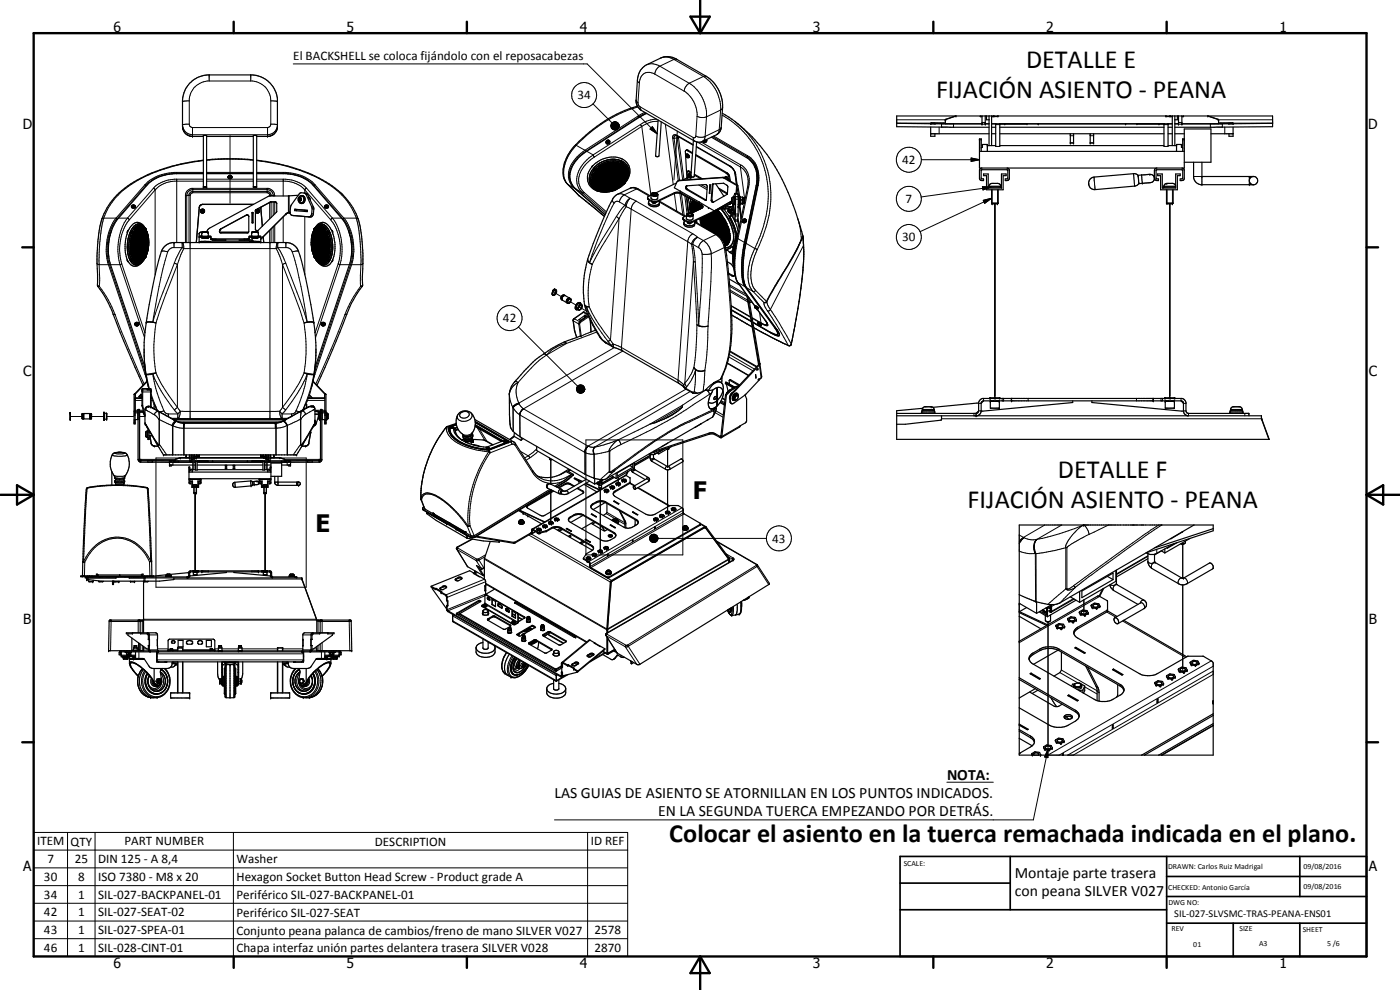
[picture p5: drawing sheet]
<svg xmlns="http://www.w3.org/2000/svg" width="420mm" height="297mm" viewBox="0 0 420 297" stroke-linecap="round" stroke-linejoin="round" font-family="sans-serif">
<defs><g id="words">
<g font-size="7.9">
<text x="307.9" y="20.4">DETALLE E</text>
<text x="280.9" y="29.5">FIJACIÓN ASIENTO - PEANA</text>
<text x="317.5" y="143.3">DETALLE F</text>
<text x="290.4" y="152.3">FIJACIÓN ASIENTO - PEANA</text>
<text x="200.9" y="252.6">Colocar el asiento en la tuerca remachada indicada en el plano.</text>
</g>
<g font-size="7.2">
<text x="207.9" y="149.7">F</text>
<text x="94.7" y="159.6">E</text>
</g>
<g font-size="4.7">
<text x="166.4" y="239.4">LAS GUIAS DE ASIENTO SE ATORNILLAN EN LOS PUNTOS INDICADOS.</text>
<text x="284.2" y="234">NOTA:</text>
<text x="197.5" y="244.8">EN LA SEGUNDA TUERCA EMPEZANDO POR DETRÁS.</text>
<text x="304.6" y="263.4">Montaje parte trasera</text>
<text x="304.6" y="268.8">con peana SILVER V027</text>
</g>
<g font-size="4.2">
<text x="34" y="9.6">6</text>
<text x="104" y="9.6">5</text>
<text x="174" y="9.6">4</text>
<text x="244" y="9.6">3</text>
<text x="314" y="9.6">2</text>
<text x="384" y="9.6">1</text>
<text x="6.8" y="38.7">D</text>
<text x="410.6" y="38.7">D</text>
<text x="7" y="112.9">C</text>
<text x="410.8" y="112.9">C</text>
<text x="7" y="187.1">B</text>
<text x="410.8" y="187.1">B</text>
<text x="7" y="261.4">A</text>
<text x="410.8" y="261.4">A</text>
<text x="34" y="290.4">6</text>
<text x="104" y="290.4">5</text>
<text x="174" y="290.4">4</text>
<text x="244" y="290.4">3</text>
<text x="314" y="290.4">2</text>
<text x="384" y="290.4">1</text>
</g>
<g font-size="3.9">
<text x="88" y="18.1">El BACKSHELL se coloca fijándolo con el reposacabezas</text>
<text x="173.3" y="29.8">34</text>
<text x="270.8" y="49.2">42</text>
<text x="271.8" y="60.9">7</text>
<text x="270.8" y="72.4">30</text>
<text x="150.9" y="96.7">42</text>
<text x="231.8" y="162.8">43</text>
<text x="11.1" y="253.7">ITEM</text>
<text x="21.2" y="253.7">QTY</text>
<text x="37.4" y="253.7">PART NUMBER</text>
<text x="112.5" y="253.7">DESCRIPTION</text>
<text x="177.3" y="253.7">ID REF</text>
<text x="14.2" y="259">7</text>
<text x="22.4" y="259">25</text>
<text x="29.5" y="259">DIN 125 - A 8,4</text>
<text x="71" y="259.1">Washer</text>
<text x="13.2" y="264.3">30</text>
<text x="13.2" y="269.7">34</text>
<text x="23.4" y="264.3">8</text>
<text x="23.4" y="269.6">1</text>
<text x="29.5" y="264.3">ISO 7380 - M8 x 20</text>
<text x="29.5" y="269.7">SIL-027-BACKPANEL-01</text>
<text x="71" y="264.4">Hexagon Socket Button Head Screw - Product grade A</text>
<text x="71" y="269.7">Periférico SIL-027-BACKPANEL-01</text>
<text x="13.2" y="275">42</text>
<text x="23.4" y="275">1</text>
<text x="29.5" y="275">SIL-027-SEAT-02</text>
<text x="71" y="275">Periférico SIL-027-SEAT</text>
<text x="13.2" y="280.3">43</text>
<text x="23.4" y="280.3">1</text>
<text x="29.5" y="280.3">SIL-027-SPEA-01</text>
<text x="71" y="280.4">Conjunto peana palanca de cambios/freno de mano SILVER V027</text>
<text x="178.4" y="280.3">2578</text>
<text x="13.2" y="285.6">46</text>
<text x="23.4" y="285.6">1</text>
<text x="29.5" y="285.6">SIL-028-CINT-01</text>
<text x="71" y="285.7">Chapa interfaz unión partes delantera trasera SILVER V028</text>
<text x="178.4" y="285.6">2870</text>
</g>
<text font-size="3.1" x="352.4" y="275.2">SIL-027-SLVSMC-TRAS-PEANA-ENS01</text>
<g font-size="2.4">
<text x="271.2" y="259.7">SCALE:</text>
<text x="350.6" y="260.8">DRAWN: Carlos Ruiz Madrigal</text>
<text x="391.2" y="260.6">09/08/2016</text>
<text x="350.6" y="267.1">CHECKED: Antonio García</text>
<text x="391.2" y="266.7">09/08/2016</text>
<text x="350.6" y="271.4">DWG NO:</text>
<text x="351.6" y="279.3">REV</text>
<text x="372" y="279.4">SIZE</text>
<text x="391" y="279.6">SHEET</text>
<text x="358.1" y="284.1">01</text>
<text x="377.9" y="283.8">A3</text>
<text x="398.3" y="283.8">5 /6</text>
</g>
</g></defs>
<g fill="none" stroke="#000" stroke-width=".3">
<path d="M88 19.2h88.2l21 20.9M194.1 19.4l.7-.2h1.4l1.8 .7M198 19.9l9.3 5.4a11.7 11.7 0 0 1 4.7 9.8M198 19.9l-1.1 1.1-.4 1.2M198.3 17.4l.8-.3h1.3l1.9 .7M202.3 17.8h.8M202.3 17.8l8.8 5.1M202.3 17.8l-4.3 2.1M54.8 37.9a3 3 0 0 0 3 3M56.8 37.3l-1.9 .1a2.81 2.81 0 0 0 2.9 3h22.5a2.74 2.74 0 0 0 2.8-3l-1.8-.1M56.8 30.3l-2 .1M57.8 38.3v2.6"/>
<path d="M57.8 38.3h22.5M62.8 22.5h.1M62.8 22.5v1.8M75.3 22.5h.1M75.3 22.5v1.8M80.3 38.3v2.6M81.3 30.3l2 .1M81.3 30.3a6 6 0 0 0-5.5-6h-13.6a6 6 0 0 0-5.4 5.4v7.8l.2 .4 .8 .4M81.3 37.3l-.2 .6-.8 .4M81.3 30.3v7M83.3 37.9a2.96 2.96 0 0 1-3 3M178 31.2l5.7 5.7"/>
<path d="M183.3 37.6l2.5 .2-2.5 .1zM183.3 37.9l2.5-.1-2.4 .3zM183.3 37.8h2.5M183.4 37.4l2.4 .4-2.5-.2zM183.4 38.1l2.4-.3-2.3 .6zM183.5 37.1l2.3 .7-2.4-.4zM183.5 38.4l2.3-.6-2.2 .8zM183.6 36.9l.2-.2 2 1.1zM183.6 36.9l2.2 .9-2.3-.7zM183.6 38.6l2.2-.8-2 1zM183.8 36.7l.3-.1 1.7 1.2zM183.8 38.8l2-1-1.7 1.1z"/>
<path d="M184.1 36.6l.3-.1 1.4 1.3zM184.1 38.9l1.7-1.1-1.4 1.2zM184.4 36.5h.2l1.2 1.3zM184.4 39l1.4-1.2-1.2 1.2zM184.6 36.5l1.2 1.3zM184.9 36.6l.9 1.2zM185.1 36.7l.7 1.1zM185.4 36.8l.4 1zM185.5 37l.3 .8zM185.7 37.3l.1 .5zM185.8 37.8l-.9 1.2h-.3zM185.8 37.8l-.9 1.2z"/>
<path d="M185.8 37.8l-.7 1.1zM185.8 37.8l-.4 .9zM185.8 37.8l-.3 .7zM185.8 37.8l-.1 .5zM185.8 37.8l-.1 .2zM190.9 30l.1 .4 .5 .4M191.3 24l.6 .9M191.5 32.1a41.8 41.8 0 0 0-18.6 11.5M191.5 30.8l.2 .8 .4 .4M191.5 34.8l.2 .3M191.5 34.8l-16 10.3M191.7 35.1l-15.9 10.3"/>
<path d="M191.7 35.1v.2M191.9 24.9l-.4 5.9M192.1 32l.1 .8 .3 .3M192.1 32l16 9.3M192.2 37.3l.4 .6M192.6 37.9l-14.2 9.2M192.6 37.9l2.8 20.7M193.5 33.7l-2 1.1M193.9 34l-2.2 1.1M195.8 38l1.4 2.1-2.1-1.4zM196.5 22.2l8.8 5.1M196.5 22.2a2.9 2.9 0 0 0-3.2-.2 2.9 2.9 0 0 0-1.4 2.9"/>
<path d="M197.1 35.8l-1.8 .2-1.9 .6-15.4 9.9M197.5 36.4a7.5 7.5 0 0 0-4.9 1.5M199.7 37.3l2.3 18.1M203.3 39.4l-1 14.6M205.3 27.3a8.7 8.7 0 0 1 3.9 7.6M209.2 34.9l1.3 .4 1.5-.2M209.2 34.9l-.4 5.9M211.1 22.9a11.6 11.6 0 0 1 5.2 10.1M211.1 22.9l-4.3 2.1a3.5 3.5 0 0 0-1.5 2.3M212 22.9h-.9M212 35.1l-.4 5.8M215.8 38.9l-.2 1-.6 .5"/>
<path d="M215.8 38.9l-4.2 2M216.3 33l-.5 5.9M216.3 33l-4.3 2.1M216.4 38.3l-.6 .6M216.7 34.5a27.9 27.9 0 0 1 12.4 33.4l-1 3-1.6 3.6M216.9 32.3l-.6 .7M220.6 36.4a29.2 29.2 0 0 1 8.4 34.5l-1.8 4M269.1 35.9h14.6M269.1 37h14.6M281.8 38.1v2M282.6 37.2v.9M283.2 37h.1"/>
<path d="M283.9 35.8h.1M286.2 37.2v1M294.7 36.7h1M298.8 37.4h1.2M349.3 37.4h1.3M353.7 36.7h1M363.3 37.2v1M365.5 35.8h.1M365.7 35.9h16.2M365.7 37h16.2M366.2 37h.1M366.8 37.2v.9"/>
<path d="M367.6 38.1v2M43.5 55.4l.3 .3M43.5 55.4l-8.7 10M43.8 55.7v.2M43.8 55.7l-8.7 10M46 56.5l.6 .5M46 56.5l-7.7 8.9M46.6 57l-7.8 9M46.6 57v25.5M53 51.7v.4M53 53.8v19M55.7 58.7h.3"/>
<path d="M56 58.7v14.1M56 58.7a1.79 1.79 0 0 1 1.9-1.8h22.3a1.8 1.8 0 0 1 1.8 1.9M57.1 58.6v14.2M57.1 58.6l-1.1 .1M57.8 40.9h.1M57.8 40.9h3.2M57.9 57.8h22.3M57.9 57.8l-.4 .2-.4 .6M57.9 56.5v1.3M61 54.4h-8.5a8.4 8.4 0 0 0-5.9 2.6M61 53.8h-8.6a9.2 9.2 0 0 0-6.4 2.7M61 51.7h-8.7a12.5 12.5 0 0 0-8.8 3.7"/>
<path d="M61 52h-8.7a12.3 12.3 0 0 0-8.5 3.7M61 48.2a47.4 47.4 0 0 0-24.1 8.9 17.6 17.6 0 0 0-6.3 10.4l-.7 5.4-.2 6.5M62 40.9h14M62 54.4h14M62 53.8h14M62 51.7h14M62 52h14M62 48.1l5.3-.3h5.2l3.5 .3M68.5 53.1h.1M68.5 53.1l.5 .3 .5-.3M68.8 52.7l.5 .2-.4 .1zM69 40.7v20.3"/>
<path d="M69.5 53.1h.1M77 40.9h3.3M77 54.4h8.6a8.1 8.1 0 0 1 5.9 2.6M77 53.8h8.6a9.4 9.4 0 0 1 6.4 2.7M77 51.7h8.8a12.3 12.3 0 0 1 8.7 3.7M77 52h8.8a12 12 0 0 1 8.5 3.7M77 48.2a47.5 47.5 0 0 1 24.1 8.9 19.1 19.1 0 0 1 6.9 14.8l.3 7.5M80.2 57.8l.6 .4 .1 .6M80.2 56.5v1.3M80.3 40.9h.1M80.9 58.6h.5M81.4 58.6v.2"/>
<path d="M81.4 58.6l-.5-.9-.7-.3-22.8 .2-.7 .7v14.5M81.4 58.6l1.1 .1M82.5 58.7a2.32 2.32 0 0 0-2-2.2h-23a2.28 2.28 0 0 0-1.8 1.9v14.4M82.5 58.7v.1M85 51.7v.4M85 53.8v5M86.6 58.8v5M86.8 58.8v5M89.8 59.4a.47 .47 0 0 1 .7 .5 .47 .47 0 0 1-.8 .3zM90.5 58.8a1.07 1.07 0 0 1 .7 1.1 1.07 1.07 0 0 1-.9 1M91.5 57l7.8 9M91.5 57v1"/>
<path d="M91.9 58.3l.5 .1M92 56.5l-.5 .5M92 56.5l7.8 8.9M94.3 55.7v.2M94.3 55.7l8.6 10M94.5 55.4l-.2 .3M94.5 55.4l8.7 10M170.3 55.2l.1 .1M170.4 55.3l2 1.2M170.4 55.3l3.4 3.4M172.4 56.5l9.2 8M172.5 56.4l-.1 .1"/>
<path d="M172.8 43.4h.1M172.8 43.4l.1 .2M172.8 56.7l2 1.2M172.9 43.6l2.6 1.5M172.9 43.6l-1.5 1.9a13.2 13.2 0 0 0-2.2 5.4v.4a4.9 4.9 0 0 0 1.2 4M173.7 58.7h.1M173.8 58.7h.1M173.8 58.7l7.6 6.2M174.8 57.9l7 6.1M175.3 57.8l-.5 .1M175.3 57.8l6.7 5.7M175.5 45.1l.3 .3"/>
<path d="M175.5 45.1a10.7 10.7 0 0 0-4.9 7 5.2 5.2 0 0 0 1.8 4.4M175.8 45.4a8.5 8.5 0 0 0-4.8 8.5l.7 1.5M176.1 45.4l1.9 1.1M177.6 53.9l.1 .3M177.7 54.7v.1M177.9 52.6l-.2 1.1M177.9 55.2l.1 .2M178 46.5l.4 .6M178 46.5a9.2 9.2 0 0 0-4.8 8.7l.6 1.4 1 1.3M178 55.5l.2 .3M178.1 52.1l-.1 .2M178.3 50.5h.1"/>
<path d="M178.4 47.1a8.6 8.6 0 0 0-4.7 7.9l.6 1.5 1 1.3M178.4 56l.1 .1M178.4 51l-.1 .1M178.4 50.6v.4M178.4 50.6h.4M178.4 50.5l-.2 .4M178.7 50.5h-.3M178.7 50.5h.1M178.7 50.5h-.5v.4M178.8 50.5h.1M178.8 50.8l-.4 .2M178.8 56.4l.2 .2"/>
<path d="M178.9 51.1l-.5 .5M179 56.9v.2M179.1 56.8v.3h.5M179.3 56.8l.3 .3M179.5 56.7h.1M179.9 50.1l-.6 .6M179.9 57.1l.3 .1M180.5 49.7l-.2 .1M180.7 57.3h.2M180.8 52.3l.1 .2M181.2 49.4h-.2M181.4 57.4h.7"/>
<path d="M182 49l-.3 .1M182.1 42.3l.3-.1v.4l-.3 .1zM182.7 42.2a.52 .52 0 0 1 0 .7 .52 .52 0 0 1-.7 0M183.2 48.8l-.8 .1M183.5 57.2l-.8 .2M183.8 48.7h.8M183.9 59.7l-.1 .6 .5 .7M184.2 57l-.2 .1M184.6 51.2v.2M184.9 56.7l-.2 .1M185.1 48.8h.2M185.3 58.3a2.2 2.2 0 0 1 2.1 .2"/>
<path d="M185.7 56.3l-.2 .1M185.7 48.9l.3 .2M186.1 48.6l.1 .1M186.1 48.6h.1M186.2 48.7h.1M186.3 49.1l.3 .2M186.3 48.5l-.1 .1M186.3 48.5h.3M186.4 48.6l-.2 .1M186.5 48.3l-.2 .2M186.5 48.3h.1M186.6 48.3l.1 .3"/>
<path d="M186.6 48.6h.1M186.6 48.5v.4M186.6 48.9h.1M186.6 48.9h-.4M186.7 55.5l-.6 .5M186.9 55h.1M186.9 49.5l.2 .2M187.1 55.1v.1M187.1 54.7l-.1 .1M187.4 58.5l1.7 1M187.4 58.5l-.9 .7-.6 1.4M187.4 50l.1 .1"/>
<path d="M187.5 54.7v.1M187.5 54.7h.1M187.5 54.5l-.4 .6M187.5 54.7v.3l-.4 .2M187.8 50.4l.1 .2M187.9 53.8l-.1 .2M188 50.7l.1 .3M188.2 51.3v.2M188.3 52.4l-.3 1.1M188.3 51.9v.3M189.1 59.5l1.9 .9M189.1 59.5l-.9 1.2-.3 1.3"/>
<path d="M189.1 59.5l-.9 .7-.6 1.4M189.1 56.5l.7-.2 1.3 .4M191.1 56.7h.4M191.1 56.7l3.7 2.1M191.1 56.7l-3.7 1.8M194.6 59.7v.2M201.9 41.4l.4 .1M201.9 41.4l1.7 12.8M202.3 41.5l1.7 12.6-.3 .1M202.4 57.8l.7 5.6M203.1 40.7l-.6 .1-.2 .7M203.2 40.6l-.4-.2-.6 .1-.3 .9"/>
<path d="M203.2 41.4l.5 .1M203.2 41.4l1.7 12.6M203.2 40.6l.1 .2M203.2 40.6l4.9 2.8M203.2 41.4l-.9 .1M203.3 40.8l.1 .1M203.5 40.9l-.3 .5M203.7 41.5l1.6 12.3M204 41.2l-.3 .1v.2M204 58l.9 6.4M204.5 58l.8 6.7M205.5 58.8l.7 5.3"/>
<path d="M205.9 46.8l.4 .1-.1 .3zM205.9 59.1l.7 4.9M206 46.4l.5 .3 .1 .5M206 56l-.2 .1M206.1 53.4l.8 .5M206.2 55.8l-.3 .1M206.3 53l1.4 .8M206.3 56.8l-.2 .1M206.5 45.1l-.2 .1M206.6 52.7l.3 .1 .1 .3zM206.7 52.4v-.1a.69 .69 0 0 1 .6 .9M206.7 59.5a6.7 6.7 0 0 0 .1 4.4"/>
<path d="M206.7 51.3l-.2 .2M207.3 59.8l-.2 .8M207.4 59.9l-.4 1.1v1.9M208.1 41.3v.5l.3 .5M208.8 40.8a3.1 3.1 0 0 0 2.8 .1M208.8 40.8l-.2 .5h-.5M209 43.9l10 5.8M209.4 42.7l12.8 7.4M209.7 55.5l2.5 1.4M210.4 42.6l12 6.9M210.5 55.5l1.7 .9M211.6 40.9l-.2 1-.6 .6"/>
<path d="M211.6 42l-.4 .2M211.8 60l-.2 .1M211.9 41.9l-.2 .7-.6-.1M213.6 59.9l-.2 .2M213.8 41l10.4 6M214 55.4l-.2 .1M214.2 40.8l10.7 6.2a8.3 8.3 0 0 1 2.6 8.7M216.9 53.2l-.2 .1M217.5 53.3l-.3 .1M217.7 53.1l.5 .4 .1 .3M217.7 53.5l.1 .1M218.1 51.8l-.2 .1"/>
<path d="M218.9 52.9l-.2 .1M219 49.7l.1 .3M219 49.7a3.9 3.9 0 0 1 1.8 2.7M219.6 59.6l.1 1.1zM220.1 59.1h.1M220.2 59.1l-.1 2.1M220.5 51.6l.5 3.8M220.6 52.1l.2 .3M220.6 58.3h.8M220.7 59h.8M220.8 59.8h.8M220.8 52.4l.5 3.1-.2 .1-.2 2.4"/>
<path d="M221.4 55.8h-.3l-.1 2.2M221.7 59.2h.3M222.2 50.1a4.7 4.7 0 0 1 2.3 3.7M222.2 50.1l1.4 10.1M222.4 49.5l-.2 .6M222.4 49.5a5.7 5.7 0 0 1 2.3 6.6M224.2 47a6.6 6.6 0 0 1 3.3 5.2M224.2 47l.1 .4M224.3 46.8l-.1 .2M224.4 46.7l-.1 .1M224.7 56.1l-.3 .1M224.7 56.1l-3.2 15.5"/>
<path d="M224.8 47.8a6.8 6.8 0 0 1 2.7 4.6M226.6 50.2a8.6 8.6 0 0 1 .6 6M227 55.6v.2M227.2 56.2h.1M227.2 56.2l-3.5 16.9M227.5 55.7h-.1M227.5 55.7l-3.6 17.3M276.5 47.9h17.5M291.5 47.4l2.5 .5-2.5 .5zM294 45.4h.5M294.8 56l2.6 .1-2.4 .9zM296.8 55.9h.1"/>
<path d="M296.8 55.9h3.5M297.4 56.1l-21 3M297.6 59.5l-21.5 10M297.8 56.9v4.2M298.8 43.9h1.2M299.4 56.9v4.2M300.3 55.9h.1M321.2 42.8h1M321.2 40.7h1M327.2 42.8h1M327.2 40.7h1M328.3 53.1l.3 3.8"/>
<path d="M340.2 52.1h.1M340.2 52.1l.3 3.7M342.6 52.5l.2 2.5M342.8 55h.1M349.3 55.9h.1M349.3 43.9h1.3M349.3 55.9h3.5M350.3 56.9v4.2M351.9 56.9v4.2M355 45.4h.4M358.2 53h.1M358.2 53h2.5"/>
<path d="M360.7 55.4h.1M360.7 53h.1M360.7 53v2.4M374.9 55.4h.1M374.9 53h.1M374.9 53v2.4M29.1 79.1l.6 .3M29.7 79.4h2.8M29.7 79.4l.1 6.5M32.5 79.4l11 32.9M32.8 79.2l-.3 .2M32.8 79.2l10.8 32.5"/>
<path d="M33.2 79.4h2.8M33.5 69.2a15.7 15.7 0 0 0-.8 8.1M34.8 65.4h-4l-.2 .3M34.8 65.4l.3 .3M34.8 65.4a16.1 16.1 0 0 0-2.3 14M35.1 65.7a15.3 15.3 0 0 0-2.3 13.5M35.6 65.4h2.7M36 79.4l7.4 21.9M36.5 79.1l-.5 .3M36.5 79.1l7 20.8M38.2 69.7h.1M38.2 78.1h.1"/>
<path d="M38.3 65.4l.5 .6M38.3 65.4a16.3 16.3 0 0 0-2.3 14M38.4 69.1h.2M38.8 66a15.1 15.1 0 0 0-2.3 13.1M39.1 73.4v.4M39.1 74.4v.2M39.1 75.1l.1 .3M39.1 78.2l.3 .1M39.1 69.6h.1M39.1 78.1v.1M39.2 75.6l.1 .3M39.2 69.6h.5"/>
<path d="M39.2 69.6l.1 .3M39.3 69.9l.1 .2M39.3 71.8l-.2 1.4M39.3 69.9l.1 .1M39.3 77.9l.1 .3M39.4 76.3v.2M39.4 77.8l-.3 .3M39.4 77.8l-.1 .1M39.4 70v.1M39.4 70.1h.1M39.4 77.7v.1M39.4 77.7h.1"/>
<path d="M39.4 77.8h.1M39.4 77.7v.4M39.4 78.2l.1 .1M39.5 71.2l-.1 .2M39.5 69.5l-.2 .4M39.5 77l.2 .2M39.5 61.9a.6 .6 0 0 0 1.1 0M39.6 69.5l-.2 .5M39.7 69.6h.1M39.7 78.1h.1M39.7 77.7l-.2 .5M39.7 69.6l-.1 .5"/>
<path d="M39.8 77.5l.1 .3M39.9 70l-.2 .7M40 78l.2 .1M40.3 75h.1M40.4 78.4l.1 .1M40.5 69l-.3 .5M40.5 72.3h.2M40.5 75h.1M40.8 78.7l.4 .2M40.8 68.6l-.1 .1M41.2 68.2l-.1 .1M41.6 68l-.1 .1"/>
<path d="M41.9 78.9h-.5M42.2 78.7l-.1 .1M42.2 67.9h-.3M42.6 67.9l.4 .2M42.6 78.5h-.1M43 78.1l-.1 .1M43.2 68.3l.1 .1M43.5 68.8v.1M43.5 68.6l.2 .2M43.5 69l.1 .1M43.5 69.1l.1 .1M43.5 68.5h.1"/>
<path d="M43.6 68.6l.1-.1 .3 .8M43.6 77.3l-.4 .5M43.8 76.8l-.2 .5M44.1 76.2l-.3 .6M44.1 69.6v.2M44.3 75.4l-.1 .2M44.3 70.3l.1 .2M44.4 70.9l.1 .3M44.5 71.4l.1 .3M44.6 73.7l-.2 1.3M44.6 72.2v.2M44.6 73v.4"/>
<path d="M48.4 75.5l.8-.2 1.1 .3M50.3 75.6a139.9 139.9 0 0 0-4.4 21M52.2 72.8h.1M52.2 72.8v1.5M52.3 79l.9 .4M52.3 79l-4.2 10.8-2.2 6.8M53.2 79.4l-4.1 10.8-2.3 6.7M53.2 79.4v42.8M54.7 72.8h.1M54.7 74.3l.4 .3M54.7 72.8v1.5M54.7 74.3l-.7 1.1-1.7 3.6"/>
<path d="M54.7 74.3h-3.1l-.6 .3-.7 1M54.7 72.8l.3 .4 .1 1.4M55.1 74.6l-1.9 4.8M55.1 74.6h27.8M57.1 72.8v52.8M59.8 72.6h.1M59.8 62.2v.1M60.3 63.4l.3-.5 .6 .1 .1 .4M60.3 69.7h.1M60.8 61.3h.1M60.8 70.9v.3M62.3 70.9v.3"/>
<path d="M63.2 72.6h11.7M64.8 71.7v.3M65.9 69.3h.1M66 69h.1M66.2 68.7h.1M73.3 71.7v.3M73.9 64.5v.1M75.8 70.9v.3M76.7 63.4l.4-.5 .6 .1 .1 .4M76.9 62.9h.1M77 63.3l.3-.2 .2 .4-.2 .2zM77.3 70.9v.3"/>
<path d="M78.2 72.6h.1M78.3 62.2v.1M80.9 60.7v5M80.9 69.1v3.7M81 72.8v52.8M81.1 60.6v.1M81.4 60.6h.1M81.4 60.6v4.7M81.4 68.7v4.1M82 60.6v4M82 68.1v4.7M82.5 60.6v3.6"/>
<path d="M82.5 67.6v5.2M82.6 60.6h.1M82.9 74.6l1.1 2.3 .8 2.5M83.3 72.8h.1M83.3 72.8l-.2 .2-.2 1.6M83.3 74.3l-.4 .3M83.3 72.8v1.5M83.3 74.3l.8 1.1 1.7 3.6M83.3 74.3h3.1l.6 .3 .7 1M84.8 79.4l5 13.1 1.5 4.4M84.8 79.4v42.8M85 65.1v7.7"/>
<path d="M85.8 79l-1 .4M85.8 79l4.1 10.8 2.3 6.8M85.8 72.8h.1M85.8 72.8v1.5M85.8 64.2h.1M86.6 63.8l-.8 .4M86.9 63.8h.1M86.9 63.8h-.3M87.7 75.6a113.5 113.5 0 0 1 4.5 21M87.7 64.6l.6 .1M89.6 75.5l-.7-.2-1.2 .3M91.5 63v.5"/>
<path d="M91.5 64.9v17.6M92.7 65.1h.5M93.5 73.2v.2M93.5 71.9l-.1 .8M93.5 74v.3M93.5 62.1h.6M93.5 64.1l.6 .1M93.6 74.8l.1 .3M93.7 70.7l-.2 .7M93.7 62.7h.5M93.8 75.5l.3 .7M93.8 70v.1"/>
<path d="M94.1 69.3l-.1 .3M94.2 76.8l.3 .5M94.3 76.8l.1 .5M94.4 68.8l-.2 .3M94.4 76.6l.2 .4M94.4 68.5h.1M94.4 68.5l-.1 .5M94.4 68.5l.1 .1M94.5 68.5h-.1M94.5 69.1h.1M94.6 68.9v.1M94.6 69v.1"/>
<path d="M94.6 69.1l-.1 .1M94.6 68.8l-.1 .3M94.7 68.5l-.1 .1M94.8 77.8l.1 .1M95 68.2h-.1M95.1 78.1l.6 .6M95.4 68h-.1M95.7 67.9h-.2M95.9 78.7l.2 .1M95.9 67.9h.1M96.3 78.9h.2M96.3 68l.3 .1"/>
<path d="M96.7 68.1l.6 .6M96.8 78.9h-.1M97.1 78.8h-.1M97.3 75h.1M97.4 78.6v.1M97.5 68.9l.1 .1M97.5 72.3h.2M97.5 61.9l.3 .3 .7-.3M97.5 75h.2M97.8 61.6l-.1 .1M97.8 78.2l-.1 .2M97.9 69.5l.3 .6"/>
<path d="M98.2 77.7l-.2 .3M98.4 70.5l.2 .8M98.4 69.6l.3-.1 .2 .1M98.4 78.1l.2 .1M98.4 69.6l.1 .5M98.4 69.6h.1M98.4 78.1h.1M98.4 77.2l-.1 .3M98.4 77.7v.4M98.5 69.5l.1 .1M98.6 69.5l.1 .1M98.6 70v.1"/>
<path d="M98.6 70.1h.1M98.6 77.7h.1M98.6 76.6l-.1 .2M98.6 69.6v.5M98.6 77.7v.5M98.6 78.2v.1M98.6 77.7v.1M98.6 77.7l.1 .1M98.7 69.6v.4M98.7 71.8l.1 .2M98.7 77.8l.2 .4-.2 .1M98.7 77.8l-.1 .4"/>
<path d="M98.7 70l-.1 .1M98.8 72.6l.1 .2M98.9 69.6h.1M98.9 75.4l-.1 .8M98.9 69.6l-.2 .4M99 74.1l-.1 .7M99 73.3v.3M99.3 66a14.9 14.9 0 0 1 2.2 13.1M99.5 69.1h.1M99.8 65.4l-.5 .6M99.8 65.4a16.3 16.3 0 0 1 2.2 14M99.8 65.4h2.7"/>
<path d="M99.8 78.1h.1M99.9 69.7h-.2M101.5 79.1l.5 .3M101.5 79.1l-6.9 20.8M102 79.4l-7.3 21.9M102 79.4h2.8M102.9 65.7a14.7 14.7 0 0 1 2.8 11.8l-.4 1.7M103.2 65.4h4l.3 .3M103.2 65.4l-.3 .3M103.2 65.4a16.1 16.1 0 0 1 2.3 14M104.6 69.2a15.2 15.2 0 0 1 .8 8.1M105.3 79.2l.2 .2"/>
<path d="M105.3 79.2l-10.9 32.5M105.5 79.4h2.8M105.5 79.4l-11 32.9M108.3 79.4l-.1 6.5M108.9 79.1l-.6 .3M176.3 77.9l.6 .9M176.3 77.9a1.71 1.71 0 0 0 1.4 1.4M176.4 77.7l-.1 .2M176.9 78.8l.8 .5M177.7 79.3a30.1 30.1 0 0 0-.9 12.8M184.3 61a120.1 120.1 0 0 0-7.4 17.8M185 64.9l.8 .7"/>
<path d="M185 64.9l-2.1 3.4a79.6 79.6 0 0 0-6 10.5M185.8 65.6l-5.3 8.5-2.8 5.2M185.8 65.6l-2.6 36.5M185.9 60.6l-.9-.2-.7 .6M185.9 60.6l1.7 1M187.6 61.6l.3 .4M187.6 61.6l-1.4 1.5-1.2 1.8M187.9 62l1.5 .7M187.9 62l-2.1 3.6M189.4 62.7l17 9.8M189.4 62.7l-2.9 41.6M191 60.4l16.9 9.7"/>
<path d="M191 60.4a2.96 2.96 0 0 0-1.6 2.3M195.7 60.3v.3M197.1 60.4v.2M197.9 60.6l7.5 4.4M205.3 65.8l-.1 .3M206.3 66.4v.3M206.4 72.5l1.1 .9M206.4 72.5l-2.9 41.5M207 62.9l.3 1.1M207.1 60.6v2.3M207.5 73.4l.6 5.1M207.7 66.5v.2"/>
<path d="M207.9 73.3l1.7 1M207.9 73.3l-.4 .1M207.9 73.3l.7 4 1.1 20.4M207.9 70.1l1.5 1.1M207.9 70.1a2.87 2.87 0 0 0-1.5 2.4M208.1 78.5l.5 .1M208.1 78.5l1.1 19M208.1 78.5l-2.6 36.4M208.5 66.7l6.3 3.7M209.4 71.2l1.7 1M209.4 71.2l-.9 .7-.6 1.4M209.4 71.2a2.48 2.48 0 0 0-1.9 2.2"/>
<path d="M209.6 74.3l.8 .8 .3 1.1M210.5 61.4v.2M210.7 76.2a210.9 210.9 0 0 1-1 21.5M211.1 72.2l1.1 .9 .6 1 .6 2.1M211.1 72.2a3 3 0 0 0-1.5 2.1M213.4 76.2l-.1 8.3-.8 13.3M213.4 76.2h-2.7M214.8 70.4h.5M214.8 70.4a5.6 5.6 0 0 1 2.6 3.9M214.8 70.4l-3.7 1.8M216.3 62.7l.9 1.1M216.4 62.6l.8 1.2"/>
<path d="M216.7 62.4l.2 .2M216.9 62.6l-.2 .1M216.9 62.3l.2 .2M217.1 62.5l-.2 .1M217.2 62.5h-.1M217.2 63.8a11.5 11.5 0 0 1 2.8 8.7l-.6 1-.6 .5-1.1 .3M217.2 63.8a12 12 0 0 1 2.9 8.5 2.5 2.5 0 0 1-2.4 2.1M217.4 74.3l1 8 .6 7.9a52.6 52.6 0 0 1-1.2 19.7l-1.6 3.9M217.4 74.3l-4 1.9M217.6 74l-.2 .3M218.3 75l-.5 .1M218.6 63.3h.1"/>
<path d="M218.6 63a.62 .62 0 0 1 .6 .8M218.6 63.3l.3 .5-.3-.3zM218.8 60.7l.4 .3-.1 .3M218.9 65.5a14.4 14.4 0 0 1 1.9 5.9M218.9 65.5l-.2 .2M219 65.3l1.2 2.5 .8 2.9M219 65.3l-.1 .2M219.1 65.2l-.1 .1M219.3 60.5h.3M219.4 62l-.4 .2M219.4 74.3l-1.1 .5M219.6 60.7h.1"/>
<path d="M219.7 63.3l-.2 .1M219.8 73.9l.2 .3M220 74.2l.1 .1M220.1 61.2h.1M220.1 63.8h.1M220.2 73.9l-.2 .3M220.2 75.2h.1M220.3 74.5h.1M220.3 74.5l-.1 .7M220.3 74.6l.1 .3-.2 .3M220.4 74.8h.1M220.6 66h.8"/>
<path d="M220.7 64.8h.8M220.7 64.2h.8M221.5 71.6l-.4 .2M221.5 71.6l-.7 3.7-.3 5.6a7 7 0 0 0 1 3.9M221.5 71.6l1.9 1.1M221.6 61.6h.3M221.7 60.6h.3M221.9 62l.5 3.8M222 61.4l.5 3.8M223.1 66h.4l-.1 .3h-.3zM223.4 65.9l.1 .1M223.5 72.9l.2 .2"/>
<path d="M223.7 73.1h.1M223.7 65.8a.55 .55 0 0 1 0 .7 .55 .55 0 0 1-.7 .1M223.7 73.1v.3M223.9 73l-.1 .1M223.9 73a29.4 29.4 0 0 0-.5 12l.6 1.3M223.9 73l2.6 1.5M226.5 74.5a15.4 15.4 0 0 0-1.5 11.4l1 1.5M226.5 74.5l.7 .4M227.2 74.9a15.2 15.2 0 0 0-1.4 10.7l1 1.5M239.4 65.7l.8 3 .3 3.1M240.5 71.8l-2.2 4.4-8.3 14.2M240.5 71.8l-.1 .3"/>
<path d="M240.8 71.2v.1M240.8 71.2h.1M240.9 71.2h.1M240.9 70.8h.1M240.9 71.2l.2 2.5M240.9 70.8l.1 .1M240.9 70.8l-.4 1M241.1 73.7a112.1 112.1 0 0 1-2.4 23.1l-1.2 6.5M241.1 73.7l-9.9 19.1M241.2 73.6l-.1 .1M295.1 60.1l2.5-.6-2.1 1.5zM298.6 61.1v58.3"/>
<path d="M351.1 61.1v58.3M29.2 85.5l.2 .3 .4 .1M29.3 85.9h.5M29.8 85.9l2.1 3 2.6 5.5M33.9 94.2l.6 .2M34.5 94.4l4.2 10.4 4.6 10.4M40.5 97.3a.54 .54 0 0 1 .6-.4 .54 .54 0 0 1 .5 .4M43.9 96.7l2.9 .2M43.9 96.7v.1M45.9 96.6l-2 .1M45.9 96.6l.9 .3M46.8 96.9a44.9 44.9 0 0 0 0 15"/>
<path d="M91.3 96.9a44.9 44.9 0 0 1 0 15M92.2 96.6l-.9 .3M92.2 96.6h1.7M93.9 96.6l-2.6 .3M93.9 96.6l.2 .1M94.1 96.7l.1 .1M96.5 97.3l.5-.4 .5 .4M96.8 97.3l.4 .1v.2a.25 .25 0 0 1-.3 .1 .25 .25 0 0 1-.1-.4zM104.1 94.2l-.6 .2M108.2 85.9h.5M108.2 85.9l-2 3-2.2 4.4-3.6 8.9-5.6 13M108.8 85.5l-.6 .4"/>
<path d="M155.6 98.1l17.7 17.8M165.9 87.3h.1M166.1 87h.1M166.4 87.8l2.1 1.2M166.4 86.8h.1M170.9 90.4l2 1.1M172 96.2h.1M172 96.3l.5 3 .6 2M172 96.3l1.7 .9M172.3 95.6h.1M172.4 95.6l-.4 .7M172.4 95.6l1.6 1"/>
<path d="M173 92.6l.1 .1M173.1 92.7l.2 .1M173.7 92l2.3 1.3M173.7 97.2h.2M173.7 97.2l.5 3.7M173.9 97.2h.1M173.9 97.2l.5 3.6M174 96.6l.1 .2M174 96.6l-.3 .6M174 91.1a1.09 1.09 0 0 0-1 1.5M174.1 96.8l-.2 .4M174.1 91.2v-.1a1 1 0 0 0-1 .5 1 1 0 0 0 0 1.1"/>
<path d="M175 93.7h.1M175.1 93.7l-2.7 1.9M175.1 93.7l1.3 .8M175.3 93.7h-.2M175.4 91.4l.3 .4 1.1 .3M175.5 91.6l.5 .5M176 92.1a30.8 30.8 0 0 0 4.8 9.9l.7 .5M176 92.1h.8M176 92.1l1.7 3.4 4.7 6.9M176.6 94.7l-2.6 1.9M176.7 95l-2.6 1.8M176.8 92.1l.6 1.3a45.5 45.5 0 0 0 5.8 8.7"/>
<path d="M177.1 96.1l.2 3.5M177.1 99.7l-2.7 1.1M179.1 99.6l-9.1 3.4M209.2 97.5l.5 .2M209.2 97.5l1.4 .5h1.3M209.2 97.5l-.3 7.5-.6 5.2M209.7 97.7l.9 .2h1.6M211.9 97.9h.3M212.5 97.8l-.3 7-.7 6.3M212.5 97.8l-.3 .1M219 85.5l5.1 2.9M219 85.9l5.2 3"/>
<path d="M219.1 87l5.3 3.1M219.1 87.5l5.3 3.1M219.4 91.7l5.8 3.3M219.4 91.8l5.8 3.4M219.5 93l6 3.5-6-3.4M219.6 94.5l6.2 3.6M219.7 82.6l-.2 .1M221.4 84.7l.1 .1M221.5 84.8l5.1 7M221.5 84.8l2.1 1.2M223.2 84.8l.1 .1M224 86.3l9.1 12.5"/>
<path d="M224 86.3l2 1.1M224.4 90.6h.1M224.4 90.2v.4M224.8 89.4l-.1 .1M225.4 90.2l-.5 .1M225.6 90.6l-.7 .2M225.8 95.5l2.6 1.5M225.8 95.3l2.6 1.6M226 87.4l3.3 3.3M226.3 98.3l10.2 5.3M226.6 91.9h.1M226.6 92.2h.1"/>
<path d="M226.6 92.2l.1 .2M226.6 92.2l.2 .1M226.6 91.9l.8 .6M226.7 92.4l.3 .2M226.8 87.1l3.2 3.3M226.8 92.3l.2 .3M226.8 87.1l-.3 .3h-.5M227 92.6h.1M227.1 92.6l2.7 3.7M227.4 92.5h.1M227.5 96.9h.1M227.6 96.9l.8 .6"/>
<path d="M227.6 97.2l.4 .3zM228 93.8l.4 3.1M228 97.5h.1M228.4 97.5h.1M228.4 96.9v.1M228.4 96.9a1.87 1.87 0 0 0 1.7 .5l.1-.4M229.3 90.7l.1 .1M229.3 90.7l.1 1.1 .9 1.4M229.6 96.1l.2 .2M229.8 96.3l.7 1.3a1.97 1.97 0 0 1-2.1-.6M230 90.4l.2 .1M230 90.4l-.6 .4"/>
<path d="M230.2 90.5l.2 1 .8 1.3M230.2 90.5l-.5 .3h-.3M230.3 93.2l2.6 4.1 3.6 6.3M231.2 99.7v.1M231.2 99.8h.1M231.2 99.8l.1 .1M231.2 99.8l-5.2-3 5.3 3.1M231.2 99.8l.4 .2a2.12 2.12 0 0 0 2.2 .5v-.3M231.2 92.8l2.7 4.1 3.6 6.4M231.2 92.8l-.5 .5-.4-.1M231.7 87.6l-1.5 2.9M232.6 98.1v.4"/>
<path d="M233 98.8h.1M233.1 98.8l.4 .6M233.3 99.4h.2M233.4 99.2l-.1 .1M233.5 99.4l.5 1.2a1.55 1.55 0 0 1-2-.4l-.7-.3M40.5 119.4h2.1M40.5 119.5h2.1M40.7 118.2v1.2M42.6 117.2l.2-.2h2.4l.2 .2M42.6 117.6h2.8M42.6 116.8l.1-.2h2.5l.2 .2M42.8 116.6h.1"/>
<path d="M42.8 116.6v5l.7 3M43.3 104.8a43.2 43.2 0 0 0 1.4 11.8M43.3 106.7l.6 5.7M43.5 112.3l.4 .9M43.7 112.1l-.2 .2M43.9 112.4h.1M43.9 112.4l1 4.2M45.2 116.6h.1M45.2 116.6v5.4M45.4 118.9l.9 2.5M45.4 118.3l1.8 4.9M45.4 119.4h.1"/>
<path d="M45.4 119.5h.1M45.9 112.3l-2 .1M45.9 112.3a41.4 41.4 0 0 0 6.4 10.7M45.9 112.3l.2 1.4a40.8 40.8 0 0 0 3.3 9.9l.9 .6h3.1M46.8 111.9l-2.9 .5M46.8 111.9l-.9 .4M46.8 111.9a46.7 46.7 0 0 0 6.4 10.3M91.3 111.9l2.8 .5M91.3 111.9l.9 .4M91.3 111.9a45.2 45.2 0 0 1-6.5 10.3M92.2 112.3a43.2 43.2 0 0 1-7.5 11.9M92.2 112.3l2 .1"/>
<path d="M92.2 112.3l-1.1 5-2.3 5.9M92.5 119.5h5M92.5 119.5l-.7 1.8M92.5 119.4h5M93.1 118.8l-.3 .6M94.1 112.4h.1M94.2 112.4l-1 4.1-2.3 6.5M94.3 112.1l.2 .2M94.4 111.6l-.7 4-1.2 3.9M94.5 112.3l-.4 .9M94.8 104.8l-.4 6.8M94.8 105.7l-.6 6.7"/>
<path d="M97.4 118.2v1.2M154.4 114.6l.4-.1 .7 .3M155.5 114.8a7.2 7.2 0 0 0 .2 6.1M155.5 114.8a4.8 4.8 0 0 0-2.6 3.4l.2 1.9 .7 2M163.1 106.3l.8 .1M164 106.6l-3.5 2.7-5 5.5M169.3 102.6l.7 .4M170 103l-6 3.6M170 103l-.4 .1a11.2 11.2 0 0 0-5.6 3.5M173 116.6l2.5 .2-2.5 .1zM173 116.9l2.5-.1-2.5 .3zM173 116.7h2.5"/>
<path d="M173 116.3l2.5 .5-2.5-.2zM173 117.1l2.5-.3-2.3 .6zM173.2 116.1l2.3 .7-2.5-.5zM173.2 117.4l2.3-.6-2.2 .8zM173.3 115.9l.2-.2 2 1.1zM173.3 115.9l2.2 .9-2.3-.7zM173.3 117.6l2.2-.8-2 1zM173.5 115.7l.3-.1 1.7 1.2zM173.5 117.8l2-1-1.7 1.1zM173.8 115.6l.2-.1 1.5 1.3zM173.8 117.9l1.7-1.1-1.5 1.2zM174 115.5h.3l1.2 1.3z"/>
<path d="M174 118l1.5-1.2-1.2 1.2zM174.3 115.5h.3l.9 1.3zM174.4 100.8l-.4 .1M174.6 115.5l.2 .1 .7 1.2zM174.8 115.6l.7 1.2zM175 115.8l.5 1zM175.2 116l.3 .8zM175.3 116.2l.2 .6zM175.5 116.8l-.9 1.1-.3 .1zM175.5 116.8l-.7 1.1h-.2zM175.5 116.8l-.7 1.1zM175.5 116.8l-.5 .9z"/>
<path d="M175.5 116.8l-.3 .7zM175.5 116.8l-.2 .5zM175.5 116.8v.2zM179.9 101l.4 .3M180.4 101.6l1.3 1.3M181.5 102.5l2 1.1M181.5 102.5l.3 .4M182.4 102.4l1.1 1.2M183.2 102.1l-.8 .3M183.2 102.1l.9 1.2M183.5 103.6l.3 .5M184.1 103.3l2.4 1"/>
<path d="M184.1 103.3l-.6 .3M184.1 103.3l.2 1M184.4 104.3l-28.7 16.6M186.5 104.3l.4 1-29.8 17.4M186.5 104.3l17 9.7M203.5 114v.6l.4 .5M203.5 114l1.6 1.4M205.1 115.4l.5 1M205.1 115.4l.3 1M205.5 114.9l.6 1.1M205.5 114.9l-.4 .5M205.6 116.4l2 1.2"/>
<path d="M205.6 116.4l.4 .4M205.9 116.8l-29.4 17.1M206.1 116l-.5 .4M207.1 117.5l-28.6 16.7M207.6 117.6l.3 .4M207.8 117.9l.1 .1M207.9 118h1.5M208.3 110.2l.5 .8M208.3 110.2l-1 2.2-1.8 2.5M208.4 117.5l1 .5M208.4 117.5l-.2 .2-.6-.1M208.4 110.4a2.75 2.75 0 0 0 3.1 .7"/>
<path d="M208.8 111l-.4 6.5M208.8 111l-1.3 3-1.4 2M208.8 111a2.61 2.61 0 0 0 2.7 .1M211 117.4l-1.6 .6M211.5 111.1l-.5 6.3M211.7 117.1l.9 .4 .3 .8M211.7 117h.6l.2 .3 1.4-.2M211.7 117.1l-6.9 4.5-9.7 5.7-9.6 4.7M211.7 117l-.7 .4M211.8 117l-.1 .1M212 117l-.3 .1M212.9 118.3l-7 4.6-5.5 3.4-5.4 2.9-8.7 4.2"/>
<path d="M213.6 117.9l-.7 .4M216.1 114.7a2.93 2.93 0 0 0-2.9 .9l-1.5 1.4M216.7 119.5l.9 .5M218 115.2l2 1.2M218 114.8l2.5 1.4M218.1 114.9l-.1 .2M218.3 108.9l6.4 3.7M218.7 107.1l7.3 4.2M218.9 106.3l7.5 4.4M218.9 119.5l.2 .1M219 105.5l8 4.6M219.3 114l-.3 .1"/>
<path d="M219.4 118.2l.3 .1M219.9 115.9l-.2 .2M220.3 118.7h.1M220.4 118.4h.1M220.8 118.2h.1M227.8 109.1h.1M227.9 109.5l.5 3.9M237.5 103.3h.1M237.5 103.3l-.5 .4-.5-.1M295.2 119.5v.8M300.8 119.5v.8M301.2 119.5v.8"/>
<path d="M303.5 119.5v.8M308.6 119.5v.8M341.1 119.5v.8M346.1 119.5v.8M348.4 119.5v.8M348.9 119.5v.8M354.4 119.5v.8M21 124.1h.1M21 123.8h.1M21.1 125h3.5M27.5 125h3.6M31.3 124h.1"/>
<path d="M31.3 125.8h.1M31.3 124v1.8M32 125h8.1M33.7 136.5l.5 .3 1.2 .1 2-.1 .8-.3M34.5 135.9l1.5-.2 1.4 .2-.4 .2-1.8 .1zM37.4 135.9v.1M40.2 123.3h.3M40.2 124.6h.3M40.2 126h.3M40.5 120.1h2.1M40.5 123.1h.9M41.9 123.1h1.1"/>
<path d="M42 125h1.5M42.2 137.8h10.5M42.9 123.6h.1M43.5 126.9h.1M43.5 122.9l.3 .1M43.5 126.9l3.7 6.1M43.8 123l2.6 1.5M44.1 129.4h.1M44.1 129.4v1.7M44.4 138.3v.4M44.4 131.3h.3M44.6 121.9h.1"/>
<path d="M44.6 121.9l.6 .2M44.7 121.9l.1 .1M44.7 129.8h.4M44.7 130.7h.9M44.8 122l-.7 .2-.3 .8M44.8 122l.4 .1M45.2 122.1h.1M45.2 122.1l.5 .2M45.2 122.1l.2 .1M45.3 122.2l.4 .1M45.4 133h.1M45.4 120.1h.4"/>
<path d="M45.7 122.3l.9 .6M45.7 122.3l.9 .5M45.8 138.3v.4M46.4 133.9h.1M46.4 124.5l1.3 1.3M46.6 122.8l.5 .3M46.6 122.9l1.2 .7M46.8 137.4h45.1v38.8h-45.1zM47.1 123.1h.1M47.1 123.1l.1 .1M47.2 123.2l1.4 .8M47.2 133l.1 .5"/>
<path d="M47.2 133l.5 .4M47.6 123.5l-1 .3-.2 .7M47.7 125.8v.1M47.7 133.3l2.4 3.2M47.7 125.9h.1M47.7 125.9v7.5M47.7 133.4h.1M47.8 123.6h.1M47.8 123.6v2.3M47.8 133.5h-.1M47.8 123.6l2.8 1.4M47.8 125.9l3.8 1.8"/>
<path d="M47.8 125.9v7.5l-.1 .2-.4-.1M48.7 124.1l4.1 2.3M49.2 123.2l-1.2 .4M50.6 125l.9 .5h1.9M50.6 124.2v.8M51.5 125.5l.6 .4M51.6 127.7l.2 .1M51.8 127.8h.1M51.8 127.8v8.7M51.9 127.8v8.7M51.9 138.7v.8M52.1 125.9h.1"/>
<path d="M52.1 125.9l.7 .3M52.1 138.3v.4M52.3 123l1.1 1.2M52.4 126.9l-.6 .9M52.4 126.9l-.5 .9M52.4 138.2v.1M52.6 138.2h-10.4v.5M52.7 137.8h.1M52.8 126.2h.1M52.8 126.4l-.5 .2-.7 1.1M52.8 126.4l2.1 .6h27.9M52.8 126.2l2.4 .7"/>
<path d="M52.8 126.2v.2M52.9 126.4l-.5 .5M52.9 126.4h.1M53.2 122.2l-.9 .8M53.2 122.2l.9 1.2M53.4 124.2v1.3M53.4 125.5h31.3M53.6 138.3v.4M54.1 137.3h.1M54.1 123.4l-.7 .8M54.1 123.4l-.3 1.8-.4 .3M54.1 123.4h29.8"/>
<path d="M55.1 126.7l.7 .2M55.2 127h.1M55.2 126.9h.1M55.2 126.9v9.6M55.2 127.7l-.1 .8M55.2 127l-.1 9.5M55.2 126.9h27.4M55.2 127v.1M55.9 136.5v.8M57.1 138.2h.3M57.4 136.9h.2M57.9 137.2h.3"/>
<path d="M58.7 138.4h.5M59.4 136.9h.4M67.6 139.7h.4M70 139.7h.4M78.2 136.9h.5M78.9 138.4h.5M79.9 137.2h.3M80.5 136.9h.1M80.6 138.2h.4M82.1 136.5v.8M82.6 126.9h.1M82.6 126.9v.1"/>
<path d="M82.6 127h.1M82.6 127v1.5M82.8 127h.1M82.8 127l.1 9.5M82.8 127v9.5M83 126.7l-.8 .2M83.9 137.3h.1M83.9 123.4l.8 .8M83.9 123.4l.2 1.3 .6 .8M84.4 138.3v.4M84.7 124.2v1.3M84.7 125.5h1.6"/>
<path d="M84.8 122.2l1 .8M84.8 122.2l-.9 1.2M85 126.2h.1M85 126.2l.1 .2M85 126.2l-2.4 .7M85.1 126.4h.1M85.2 126.3l-1 .4-1.4 .3M85.2 126.4l.7 .8M85.2 126.4l1.1 1.2M85.2 126.4l.5 .3M85.4 137.8h.1M85.4 137.8h10.4"/>
<path d="M85.4 138.2h10.4v.5M85.6 125.9h.1M85.6 126.7l.3 .5M85.6 125.9l-.6 .3M85.6 138.2v.1M85.9 127.2l.2 .5M85.9 127.2l.3 .4M85.9 125.8l-.3 .1M85.9 138.3v.4M85.9 125.7v.1M86.1 127.7l-1.6 .6-1.6 .2h-28.2l-2.8-.7M86.2 127.6l-.1 .1"/>
<path d="M86.2 127.6h.1M86.2 127.6v8.9M86.2 138.7v.8M86.3 127.6v8.9M86.3 125.5l-.4 .2M87.5 124.9l-1.2 .6M87.5 124.2v.7M88.8 123.2l1.1 .3M88.8 123.2l-.5 .8-.6 .2h-3M89.9 123.5l-2.4 1.4M90.2 123.4l-5.1 2.9M90.2 125.8l-3.9 1.8"/>
<path d="M90.2 123.4v.1M90.2 125.8l.1 7.8 .5-.1v-.5M90.2 125.8h.1M90.2 123.4h.9l.6 .9M90.2 123.5h.1M90.2 123.5v2.3M90.2 123.6h.1M90.3 125.8v7.5M90.3 133.3l-2.3 3.2M90.8 133l-.5 .3M90.9 123h.1M91 122.9l-1.1 .6"/>
<path d="M91 122.9h.1M91.1 122.9h.1M91.1 122.9l1.5-.8-2.4 1.3M91.1 122.9h-.1M91.7 133.9h.1M91.7 124.3l-1.4 1.5M91.7 121.4h.1M91.7 121.4l-.7 1.5M92.3 138.3v.4M92.3 120.1h5.2M92.7 133h.1M93.2 129.7h.1"/>
<path d="M93.3 121.9h.1M93.7 138.3v.4M93.8 121.9h.3M93.9 121.9h.1M94.1 122.9l-2.4 1.4M94.1 122.9h.1M94.4 127l-3.6 6M94.5 126.9h.1M94.5 126.9l-.1 .1M94.5 122.7l-.3 .2M94.5 124.2h1.1M94.5 123.1h1.7"/>
<path d="M94.5 124.4h1.1M95 123.3v.2M96 124.1h.1M96 123.8h.1M96.6 123.1h.9M97.5 123.3h.3M97.5 124.6h.3M97.5 126h.3M97.9 124.1h.1M97.9 123.8h.1M133.9 128.2h.1M133.9 128.2a34.9 34.9 0 0 0-7.6 21.6"/>
<path d="M133.9 128.2a6.5 6.5 0 0 0 4.4 5.2l4.6 1.6 3.8 .6M134.2 128h.2M134.4 128a5.9 5.9 0 0 0 4.2 5.1l3.2 1.2 4.9 .8M134.4 128l-.5 .2M134.8 128.1l.1 .2M134.8 128.1a4 4 0 0 0 2.5 4.1 18.9 18.9 0 0 0 9.2 2.7M134.9 128.3h.1M134.9 128.3v.1M134.9 128.3l-.1 .4M134.9 128.4v1l.5 1.1M134.9 128.1l.2 .1M134.9 128.1v.2"/>
<path d="M134.9 128.1l2.1-.7-2 .7M135 128v.2M135 128l-.2 .1M135.1 128.3l-.2 .1M136.4 128.4v.3M136.7 129h.1M136.9 127.3l-1.9 .7M136.9 127.2l-2.5 .8M138.3 123.9a1.44 1.44 0 0 1 2.5 .5 1.5 1.5 0 0 1-1.4 1.1 1.5 1.5 0 0 1-1.4-1zM139.3 131.6a2.04 2.04 0 0 0 2.5-.4 1.4 1.4 0 0 1-1.2 1 1.4 1.4 0 0 1-1.3-.6zM141.4 123.9a1.76 1.76 0 0 1-1.9 2.5 1.65 1.65 0 0 1-2.3-1.6l.1-.2M141.4 130.7l-.9 .5-1-.2"/>
<path d="M141.6 130l-1.2 .6-1.3-.2M141.7 131.3a1.75 1.75 0 0 1-2.4 .4M141.8 130.2a1.52 1.52 0 0 1-1.1 1.4 1.52 1.52 0 0 1-1.6-.5l-.1-.4M141.8 129.8a1.7 1.7 0 0 1-3 .5M141.8 131.4a1.35 1.35 0 0 1-1.1 1 1.35 1.35 0 0 1-1.4-.6l-.6 .3M142.6 126.4l10.6 6.2M142.7 126.7l9.7 5.7M142.7 126.6l9.8 5.6M143.2 128.2l2.4 4 2.3 1.3M143.8 128.7l2.3 3.7M146.5 134.9h.1M146.5 134.8v.1"/>
<path d="M146.7 135.1v.5M146.7 135.6l.4 .3M146.7 135.1l.4 .8M146.7 135.6a36.4 36.4 0 0 0-6.2 22.3M146.7 134.7v.2M146.9 134.9h-.4M146.9 134.9h-.1M147.1 135.9a36.2 36.2 0 0 0-6.1 17.3v4.5M150.4 132.2l-.1 .2M150.6 132v.2M152.3 132.6v.2M152.4 132.4h.1"/>
<path d="M152.4 132.4l.2 .1M152.4 132.5v.2M152.4 132.3l-.1 .2M152.4 132.7h.1M152.5 132.2l.2 .2-.2 .3M152.5 132.5l.1 .1M152.5 132.2l-.1 .1M152.5 132.7l-5.6 2.2M152.9 124.2l.4 4.2M153.2 132.6l-6.5 2.5M153.2 132.6l.4 .7M153.2 132.6h1"/>
<path d="M153.6 133.3l.4-.1 .5 .4M153.6 133.3l-6.5 2.6M153.8 122.1l.2 .2M154 122.3v7.2M154 122.3v.1M154 122.4l1.1 1.4 .9 .7M154 122.2v.1M154.4 131l-1.3 1M154.5 133.6l5.3 8.1M154.6 133l-.1 .6M154.8 121.5l-.8 .9M154.8 121.6l-.6 .4"/>
<path d="M155 121.4l-.2 .2M155.7 120.9l.1 .2M155.7 120.9l-1 .4-.9 .8M155.8 121.1l-1 .4M155.8 121.1l1.3 1.6M156 124.5h.1M156 124.5l.1 6.6M156 124v.5M156 124.5l19.4 11.2M156.1 124l-.1 .5M156.1 135.4l2.4 1.4M156.4 123.5l-.4 1"/>
<path d="M156.7 123l-.7 1M156.7 123l-.2 .2M156.7 123l-.6 1M157.1 122.7l-.4 .3M157.1 122.7h.1M157.1 122.7l19.4 11.2M158.5 136.8l-1.1 .6M158.5 136.8l.5 .6M159 137.4l-1.1 .7M161.1 134.7l-2.6 2.1M161.4 135.4l-2.4 2M165.3 137.9v7.4"/>
<path d="M175.4 135.7l.2 .1M175.6 135.8v6.5M175.6 135.8l1.6 .5h1.1M175.8 132h29.1v34.5h-29.1zM176.5 133.9h.1M176.5 133.9l-.8 .7-.3 1.1M176.6 133.9l-.6 .6-.5 1v6.8M176.6 133.9l-.7 .8-.3 1.1M176.6 133.9l.7 .3h1.2M178.1 135.8l.1 .5M178.1 135.8l.2 .5v7.2M178.1 134.7v1.1"/>
<path d="M178.1 134.7l-.1 .5 .3 1.1M178.3 134.5l-.2 1.3M178.3 134.5l-.2 .2M178.3 136.3l.1 7.2M178.5 134.2l-.4 .5M178.5 134.2h.1M178.5 134.2l-.2 .3M182.8 135.4l-4.5 .9M182.8 135.4v6.2M182.8 135.4h.2M183 135.3v6.3M185.5 132l-4.1 1.4-2.9 .8"/>
<path d="M185.5 132a5.8 5.8 0 0 0-2.7 3.4M185.6 132l.7 1.4M186.3 133.4l-3.3 1.9M195.1 136.1v.2M195.1 137.5l.3 .2h.5M195.1 136.6l-4.7 2.7M195.9 137.7l-.2 .3v.5M196 137.6h.2M196 137.6l-.1 .1M196.1 137.5l-.1 .1M196.5 135.6v.7M200.3 140a.55 .55 0 0 0-.5 .3 .55 .55 0 0 0 0 .5"/>
<path d="M200.4 134.8v5.2M200.4 125.1l.1 .1M200.4 125.1l-1.2 .7M200.5 140l.4 .2 .1 .6M203.7 123.2l-3.3 1.9M204.8 122.1l-8.3 4.7M212.8 130v.3M214.1 123.3l.2 .5-.4 1.3M214.1 123.3l-10 4.6a140.4 140.4 0 0 0-19.8 13.5M214.3 122.9l-.2 .4M214.3 122.9l-2.4 1a97.9 97.9 0 0 0-21.4 12.4l-6.5 4.8M214.4 122.7h.1"/>
<path d="M214.4 122.5l-.1 .4M214.6 123.8l2.4 1.4M214.6 130.1v.3M214.6 122.3l-.2 .3M214.6 122.3l-.5 1M214.6 122.3h.1M214.6 122.3l.3 .2M214.8 123.2l2.3 1.3M214.9 122.5h.1M216.4 130.8l-.3 .1v.4M216.4 120.2l1.1 .6M219.1 120.6l.2 .1"/>
<path d="M222.1 127.8l-5.4 3.1M276.8 122.9h3.5M280.3 122.9h.1M282.6 125.6h96M292.3 124v.8M293.7 123.3h.8M293.7 121h.8M355.2 123.3h.7M355.2 121h.7M356.7 124v.8M369.3 122.9h.1M369.3 122.9h3.5"/>
<path d="M373.6 124v.8M378.8 126.3h.1M26.1 146.5l-.2 .3M26.1 146.5l-1 22M26.4 146.3l-.3 .2M34.2 142.7l.9 .2 2.5-.2M34.4 143.3l1.2 .2 1.8-.2M34.5 144.7l1.3 .2 1.6-.2M34.5 144.2l1.3 .3 1.5-.3M34.6 144.8h.1M34.7 145.2l1.1 .3 1.4-.3M34.7 143.9h.1"/>
<path d="M34.7 143.9l.5 .2 1.9-.2M35.9 143.8v.3M37.1 143.9h.1M37.3 144.8l-.7 .1-2-.1M44 146.3l.2 .1M44.2 146.4l1 22M44.2 146.4l.2 .4M44.2 146.4l-3.5-.5-6.8-.2-3.7 .2-4.1 .6M56.7 141.6h.2M57.9 145.8h1.4M58.2 146.2v1.7M58.6 147.9v23.3"/>
<path d="M58.7 141.1h.5M58.9 146.2v1.7M59.3 145.8h.1M67.6 140.6h.4M70 140.6h.4M70.5 144.7l.1 1.5M75.2 144.3h.1M75.2 144.3l.1 1.5M75.3 145.8h.1M76.2 144.5l.1 1M76.3 145.5h.1M78.9 145.8h.1"/>
<path d="M78.9 141.1h.5M78.9 145.8h1.4M79.3 146.2v1.7M79.6 147.9v23.3M79.9 146.2v1.7M81.1 141.6h.2M82.5 144.7h.1M82.5 144.7h.9M83.4 144.7h.1M83.4 144.7v.9M89.1 144.7h.1M89.1 144.7v.9"/>
<path d="M126.3 149.8l.1 .2M126.3 149.8a2.03 2.03 0 0 1 2.9-1.8 18.4 18.4 0 0 1 6.6 4.4l2.8 3 1.9 2.5M126.4 149.9l.1 .2M126.5 150.1l1 2.6M126.5 150.1a2 2 0 0 1 3.1-1.7 25 25 0 0 1 10.6 9.5M127.2 153v.2M128.1 153.7h.1M129.9 153.8l.5 .5M130.3 154.3h.1M130.4 154.3l9.1 5.2M139.5 159.5l-.1 .1M139.5 159.5l.1 .1"/>
<path d="M139.6 159.5l.3 .2M139.9 159.7l-.1 .1M140.2 157.9l1.2 2.9M140.5 157.9h-.3M141 157.7l-.5 .2M141 157.7l-.8 .2M141 157.7l1.3 3M155.8 156.5a.82 .82 0 0 0 1.4 0M156.1 156.1l.5-.1 .2 .2-.5 .2zM158.3 151.6v.2M159.8 141.7a7.1 7.1 0 0 0 8.8 2.9M159.8 141.2v.5"/>
<path d="M160.6 159.4l-1.3 .5M161.5 159.7v.2M161.7 159.8v.2M163.9 159.3v.2M165 145.2l-.6 .3-.2 .3 .2 .7M165.3 146.9v10.1M165.5 158.3v.3M168.3 158.3v.3M168.4 146.8a.83 .83 0 0 0-.7 .4 .83 .83 0 0 0 .1 .9M168.5 145.2v.1M169 147.3h-.1a.62 .62 0 0 0-.3 .9M169.7 145.1v.2"/>
<path d="M170 147.2l.5 .4v.5M170.5 141.4h.1M171.1 145.1v.2M171.2 155.1v.2M171.5 142.4a9.1 9.1 0 0 1-9.4 1M172 142.4v.1M172.2 154.5v.2M174.8 147.3v.2M175.1 154.5v.2M177.9 151.2v.2M178.3 143.5l.2 .1M179 150.6v.2"/>
<path d="M179.4 144.8l.5 .4M179.5 144.7l.4 .3M179.9 144.4v.1M180.2 146.5v19.1M180.5 144.9h.1M181.2 143.9l-.5 .3M181.8 150.6v.2M181.9 154.1l2.8 1.6M182.1 153.8l5.4 3M182.8 141.6h.3M182.8 141.6l-2.6 2.3M184 141.1l.3 .3"/>
<path d="M184 141.1l-.9 .5M184 143l-3.3 1.9M184 156.3v.1M184.3 159.8v.2M184.3 141.4l-2.3 2.2M184.3 141.4l-.8 .3-.7-.1M184.6 147.3v.3M185.2 156.3l-.2 .3h-.5M185.5 143.2v2.1M185.7 156.3l1.8 1.1M187.4 156.2l.3 .2M187.5 157l.3 .1"/>
<path d="M187.9 142.7l-27.9 16.1-.2 .4-.3-.2M189 144.8v.2l1.3 .8M189.5 140.9h1M190.4 140.8l-.4 .5v.5M191 155.9v.2M191.3 146.4l9.5 5.4M194 143.7a.56 .56 0 0 1 .6 .8M194.6 143.3h-.4l-.2 .4M200.4 141v12.9M204.7 152.4l-28 16.1v.2M205 158.3l.4 .4h.6l.4-.4M205.1 153.8l-27.9 16.2-.3-.2"/>
<path d="M205.1 153.1l-27.9 16.1-.3-.1M205.3 154.2l-27.9 16.1v.3M205.3 157.9l.4-.1 .3 .3-.3 .1zM210.1 157.4v.2M210.2 157.3l1.3 .7M211.4 158.4h.1M211.6 158.2l.1 .1M313.6 157.5l-6.4 3.7M318.6 157.5l-7.4 4.3M325.2 157.5l-7.2 2.6-6.8 1.7M325.2 157.5a14.6 14.6 0 0 0-5.4 6.4l.1 .4M325.2 157.5a4.2 4.2 0 0 1 1.7 2.8"/>
<path d="M332.7 157.5l-5.8 2.8M347.8 157.5l-9.5 6.5-16.1 11.8M348.7 157.5l-11.2 7.8-14.7 10.9M25.1 168.5h-.3l.6 .2M25.1 168.5l.3 .2M25.3 172.8v.2M25.4 168.7l-.1 4.1M26 173.9h.1M26 173.9h.5M26.2 172.8h.1M26.4 173.1v.3M26.6 174.5h1.3"/>
<path d="M26.7 172.8h.1M27 172.8h.1M27 173v.1M27.6 172.8h.1M27.6 173v.1M28.9 172.3h.3M29.6 174.5h1.3M29.6 173v.1M29.9 173v.1M30 173v.1M30.1 173v.1M30.3 173v.1"/>
<path d="M30.6 173v.1M31.9 173v.1M32.3 173v.1M32.8 173v.1M34.4 174.5h.1M34.4 174.5h1.3M34.7 173v.1M35.4 173v.1M35.7 174.5h.1M37.3 173v.1M37.8 173v.1M38.3 173v.1"/>
<path d="M39.1 174.5h.1M39.1 174.5h1.3M39.4 173v.1M40 173v.1M40.1 173v.1M40.2 173v.1M40.4 174.5h.1M40.4 173v.1M40.7 173v.1M40.8 173v.1M41.3 173v.1M42.6 172.3h.4"/>
<path d="M43.1 174.5h.1M43.1 174.5h1.3M43.2 173.4v1M43.3 173.1v.3M43.5 172.8h.1M43.5 173v.1M43.5 173.4v1M43.6 173.1v.3M44.1 172.8h.1M44.1 173v.1M44.9 168.6a10.3 10.3 0 0 0-12.2-6.8 11.6 11.6 0 0 0-7.3 6.9M44.9 168.6l.1 4.2"/>
<path d="M44.9 172.8v.2M45 168.5l-.1 .1M45.2 168.4l.3-.1-.5 .2M45.2 168.4l-.2 .1M45.2 168.4a11 11 0 0 0-12.2-7 11.6 11.6 0 0 0-7.9 7.1M49.9 172.6h1.4M51.3 172.6h.1M52.2 173.7h38.4M56.1 173.1v.3M56.6 172.8h.3M56.6 171.9h.3M57.2 171.3v.3"/>
<path d="M59.5 171.3v.3M59.6 171.3v.3M60.6 171.3v.3M62.6 171.3v.3M75.6 171.3v.3M77.6 171.3v.3M78.5 171.3v.3M78.7 171.3v.3M80.9 171.3v.3M81.2 172.8h.3M81.2 171.9h.3M81.8 173.1v.3"/>
<path d="M86.9 172.6h.1M86.9 172.6h1.4M88.6 173.1v.3M90.7 174h.1M132.2 176.3v.2M132.9 175.9v.2M136.8 173.7v.2M137.1 164.8l.1 .1M137.2 164.9l5.7 3.3M137.2 164.9l3.2 5.2M137.2 164.1l.2 .1M137.4 164.4l-.2 .5"/>
<path d="M137.4 164.4l5.7 3.4M137.4 164.2v.2M137.5 173.2v.3M140 160.6v.8M140.1 160.6v.1M140.3 160.7v.8M141 161v.2M141.8 161.8l-4.4 2.4M142.7 161v.1M142.9 171.5l-.2 .1M142.9 168.2l1.4 2.2M143.1 167.8l-.2 .4"/>
<path d="M143.5 167.7l.3 .4M143.5 167.7l-.4 .1M143.8 168.1l-.9 .1M143.8 168.1l1.4 2.3M145.4 167.8l36.7 21.1M145.4 173.8l-11.6 4.7M145.4 167.5l36.7 21.2M145.5 178.8l-11.1 4.5M145.6 167l-1.8 1.1M145.7 178.2l-11.5 4.7M145.7 174.5l-11.5 4.7-.2-.1M145.7 166.5l-2.2 1.2"/>
<path d="M145.7 175l30.4 17.6M146 178.5l-.1 .1M149.9 162.4l-.1 .2M154.1 162.7v.3M154.6 162.6v.3M158.7 160.5l24.5 14.1M159.3 160.1l24.2 14.1M170.8 160.8v.1M171.1 160.8v.2M175.2 167.6v.2M177.5 163.6v.3M181.9 171.6a.78 .78 0 0 0 .7 .4 .78 .78 0 0 0 .7-.4"/>
<path d="M182.1 173.1v.2M182.7 160.8v.2M182.8 173.1v.2M182.9 171.2h-.6l.1 .2h.5M182.9 171.2h.1M183 171.4h-.1M183 171.2v.2M183.4 174.8h.1M183.6 174.4h.1M194.9 161.4l2.5 .1-2.5 .2zM194.9 161.7l2.5-.2-2.4 .4zM195 161.1l2.4 .4-2.5-.1z"/>
<path d="M195 161.9l2.4-.4-2.3 .7zM195.1 160.9l2.3 .6-2.4-.4zM195.1 162.2l2.3-.7-2.1 .9zM195.3 160.7l.2-.2 1.9 1zM195.3 160.7l2.1 .8-2.3-.6zM195.3 162.4l2.1-.9-1.9 1.1zM195.5 160.5l.2-.1 1.7 1.1zM195.5 162.6l1.9-1.1-1.7 1.2zM195.7 160.4l.3-.1 1.4 1.2zM195.7 162.7l1.7-1.2-1.4 1.3zM196 160.3h.2l1.2 1.2zM196 162.8l1.4-1.3-1.2 1.3z"/>
<path d="M196.2 160.3h.3l.9 1.2zM196.5 160.3l.9 1.2zM196.8 160.4l.6 1.1zM197 160.6l.4 .9zM197.2 160.8l.2 .7zM197.3 161l.1 .5zM197.4 161.5l-.9 1.2-.3 .1zM197.4 161.5l-.9 1.2zM197.4 161.5l-.6 1.1zM197.4 161.5l-.4 1zM197.4 161.5l-.2 .8zM197.4 161.5l-.1 .6z"/>
<path d="M197.4 161.5v.3zM215.2 162.6l11.8 6.8M217.9 166.2l2.1 1.2M218.5 167l1.3 .8M218.7 167.7l-36.4 21M218.7 167.9l-36.4 20.9M219.8 167.8l.2 .2M219.8 167.8v.4M219.9 168.1h.1M220 168.1l-37.9 21.9M220 167.4l-.2 .4M220 167.4l.3 .3-.3 .4"/>
<path d="M227 169.4h.1M227 169.6l.2 .4M227 169.4v.2M227 169.6l-38.7 23.9M227.2 170l-38.7 23.9M227.2 170l3.5 5.4M227.3 169.5l-.1 .5M230 161.5h-35.1M305.9 165.4l2.4 .6 2.4 .1M305.9 160.5l1.3 .7M306.8 161.8l-.9 1.1M306.8 161.8l-.9 1.3"/>
<path d="M307.2 161.2l.2 .1M307.2 161.2l-1.3 1.2M307.4 161.3a5.6 5.6 0 0 0 3.8 .5M307.4 161.3l-.6 .5M310.3 164l.4 2.1M310.7 166.1h.1M310.7 166.1l.1 14.4M310.7 166.1h.2M310.9 166.1l.1 14.5M311 162.1l-.7 1.5M311.2 161.8h.1M311.2 161.8a3.8 3.8 0 0 0-.5 4.3"/>
<path d="M311.2 161.8a3.8 3.8 0 0 0-.3 4.3M319.9 164.3l-3.6 .9-5.4 .9M319.9 164.3v12.4M319.9 176.7h.3M319.9 164.3h.3M319.9 176.7l-5.4 4.7M320.2 176.7h.1M322.1 179.6l-6.5 3.8M322.2 175.8l.6 .4M322.8 176.2a2.26 2.26 0 0 1-2.9 .5M322.8 176.2l-4.6 4.6M325.3 180v4.2"/>
<path d="M326.9 160.3l-5.2 2.8-1.5 1.1v12.6l1-.4 1-.6M330 178.9l-24.1 13.9M333.2 175.4l.5 .2 1.1-.2M334.8 175.4a1.24 1.24 0 0 0-.6 1.8M334.8 175.4h.4M335.1 175l-.3 .4M344.3 165.7v.3M344.5 168.4a1.17 1.17 0 0 0 1.7 .4M344.5 166.8l-9.4 5.4M346.2 168.8l-.6 .9 .1 .9M346.5 168.4l-.3 .4M346.7 168.8h-.5"/>
<path d="M347.2 164.8v1.2M354.7 173.5a1.14 1.14 0 0 0-.9 1.7M355 163.2v10.3M355 175.5v25.9M355.2 173.5a1.12 1.12 0 0 1 1 1.7M32.8 186.4h.1M32.8 186.4h9.3M33.3 186.1h.1M33.3 186.1l-.1 9.1M36.5 196.6v.3M37 197.7h1.3M37.3 195.2v.1"/>
<path d="M37.7 197.2h.1M38 195.2v.1M38 196.4h.1M38 196.4h1M38.3 195.2v.1M38.5 195.9h.1M38.7 195.2v.1M38.8 196.9h1M38.9 197.9h4.5M39.1 195.7v.9M39.3 195.7v.9M39.6 196.6v.3"/>
<path d="M40 197.7h1.3M40.3 193.7v.7M41 193.7v.7M41.5 186.1h.1M41.5 186.1v3.8M41.5 195.1v.1M41.6 194.9h.2M41.7 195.6v2M42.1 186.4h.1M42.1 186.4h1M42.7 186.1h.1M42.7 186.1v3.8"/>
<path d="M42.7 193.7v1.5M43.1 186.1h52M43.1 194.7h1M43.1 185.8h51.9M44.5 190.5h2.8M44.8 195h2.5M47.1 198h44M47.1 196.2h44M47.3 194.7h3.1M50.4 195h.7M51 195.1v.2M51.1 194.7h.7"/>
<path d="M51.8 195h1.5M53.4 194.4v.9M53.4 198.6v9.3M54.8 194.4v.9M54.8 198.6v9.3M54.9 195h8.2M63.1 194.7h.7M63.8 194.7h.1M63.8 195h.7M64 195.1v.2M64.5 194.7h1M65.7 193.7v.7"/>
<path d="M66.4 193.7v.7M66.6 194.7h4.9M67.6 199.7v9.3M67.9 199.4v9.9M70.2 199.4v9.9M70.4 199.7v9.3M71.7 193.7v.7M72.4 193.7v.7M72.6 194.7h10.7M83.4 194.4v.9M83.4 198.6v9.3M84.7 194.4v.9"/>
<path d="M84.7 198.6v9.3M84.9 194.7h6M90.9 190.5h2.7M90.9 195h2.4M94.1 194.7h1M94.8 197.9h4.5M95.1 186.4h1M95.5 186.1h.1M95.5 186.1v3.8M95.5 193.7v1.5M96.1 186.4h.1M96.1 186.4h9.2"/>
<path d="M96.5 195.6v2M96.7 186.1h.1M96.7 186.1v3.8M96.7 192.8v2.4M96.8 197.7h1.4M97.2 195.2v.1M97.6 197.2h.1M97.8 195.2v.1M98.3 196.9h1M98.6 196.6v.3M98.8 195.7v.9M99.1 195.7v.9"/>
<path d="M99.2 196.4h.9M99.4 195.2v.1M99.7 195.9h.1M99.9 197.7h1.3M99.9 195.2v.1M100.1 196.4h.1M100.2 195.2v.1M100.6 197.2h.1M100.8 195.2v.1M101.6 196.6v.3M104.8 186.1h.1M104.8 186.1l.2 9.1"/>
<path d="M105.4 186.4h.1M105.4 186.4h-.1M134.4 180.3v1.4M135.8 186.3l31.2 17.9 2.8-1.6M135.8 184.8l31.2 17.9 .3-.2M137.1 184v.2M138.1 184.2v.2M143.6 180.2v.3M144.8 181.9v.1M144.9 184.3h.1M145.3 181.5l.1 .1M145.3 181.5l.1-.2 .6 .1-.5 .2"/>
<path d="M145.3 181.6h.1M145.4 181.6l.2 .1 .4-.2 8.1 4.7M145.4 181.1l.2 .2M145.5 181l10 5.6M146.4 185.7v.2M146.5 184.3h.1M147.9 184.9v.2M148.5 184.9v.2M152 195.8a5.3 5.3 0 0 0-.7 6.1l.3 .2M152.1 183l.7 .5M152.1 182.5v.2M153.2 187.5v.2"/>
<path d="M153.7 196.8a5.4 5.4 0 0 0-.8 6l.5 .4M153.7 184.1l1 .5M153.7 186.4l.5 .1 .2-.1-.4-.2-.1 .3M153.9 186.5l.6-.1 .8 .6M154 187.2v.2M154 197a4.9 4.9 0 0 0-.8 5.7 2.84 2.84 0 0 0 4-.9l1.5-2.2M154.6 197.3a4.4 4.4 0 0 0-.9 4.7l.4 .4M154.7 187.2v.2M154.7 197.4a3.7 3.7 0 0 0-.4 4.9 3.2 3.2 0 0 0 3.6-2l.5-.8M155 197.5a4.5 4.5 0 0 0-1 3.4M155.1 180.7v.3M155.2 183.8l-.1 .1"/>
<path d="M155.3 197.7a1.84 1.84 0 0 0-.5 2.4M155.5 185.1l1.3 .7M155.5 184.4h-.1M155.7 199.9l.2 .1M155.7 190.2l-.1 .3M156 190l-.3 .8M156.8 190.4v.1M157 198.8l-.5 .3-.3 .6 .3 .4M157.2 199.3l.2-.2a.58 .58 0 0 1 .2 .8 .58 .58 0 0 1-.7 .3zM157.2 189.4h1.5M157.4 185.1v.2M157.4 190.1h.1"/>
<path d="M157.8 189.9l-.9 .3-.3 .4M157.9 199.2l-.2 .4M158 199.3a3.5 3.5 0 0 1-3.2 2.5l-.4-.2-.4-.7M158.1 188.8h.7zM158.5 189.5l-1.7 .1M158.8 192.8v.3M158.8 188.8l.5 .2zM159.2 192.9v.4M159.4 192.7v.3M159.6 188.8l-1.2-.2 1.2 .2M159.7 192.6v.2M160.2 192v.3"/>
<path d="M160.9 192v.3M161.2 192.4l-.9 .6-1.1 .4M163 190.7v.1M163 190.4v.2M163.5 190.8l-.1 .2M163.7 190.6v.1M164.5 190.2l4.7 2.8M164.5 189.6v.2M165 189.7v.2M165.2 189.6v.2M165.5 194.7v.2M166.1 196.6h.1"/>
<path d="M167.7 196.6h.1M168.9 199l-.4 .1M169.7 192.2v.2M171.8 199.2v.2M172.5 198.8v.2M172.8 190.9v.3M173.4 199l-1 .8M176.4 196.5v.3M177.1 192.1l-8.1 6.7M177.1 196.1v.2M178 196.3l-1.3 .8M181 195.4l1.1 .6 .2-.1 .2 .4"/>
<path d="M181.4 195.8l-3.5 2.1M181.8 190.6l.1 .2M181.9 190.8l5.8 3.3M181.9 190.8l3.3 5.2M182 190h.1M182.1 190.3l-.2 .5M182.1 190.3l5.8 3.3M182.1 190v.3M184.6 197.6l-.4 .2M185.3 196.6h-.1M186.3 196.6v.5M187.7 194.1l3.4 5.2"/>
<path d="M187.9 193.6l-.2 .5M188.3 193.5l-.4 .1M188.3 193.5l.2 .4M188.5 193.9l-.8 .2M188.5 193.9l3.6 5.4M189.8 198.5l-.2 .2M218.8 182.8h.1M219 182.6l-.4 .3M219.3 182.5l-.3 1-.4-.1-.2-.4M219.4 182.4l-.4 1.2M219.8 182.2l-.1 1.7-.3 .5-.4-.1-.7-1.3M220.1 181.9l-.1 2.2-.4 .6"/>
<path d="M222.3 180.6v2.3l-.1 .9-.4 .5M310 196v.4M310.8 180.6l.3 .2M312.1 194.7v.5M312.9 183.1l.3 .5 .9 .4M313.1 182.9l.4 .4 .6 .3M313.9 182.4l.2 .1M314.5 186.6v38.1M315.3 183.3h-.1M316.6 181.4l-1 .5M317.8 194.7v.5M323.4 188.2v.5"/>
<path d="M332.2 183.6l2.6 1.6M332.3 183.1v.5M336.9 186.3l18.9 11M342.3 180.9a1.17 1.17 0 0 1 1 1.7M343.3 180.1l-.8 .2-.3 .7M363.5 198.3l-49 28.3M364.1 199.9l-46.2 26.7M42.8 200.7a5.1 5.1 0 0 0 2.4 8.6M43.5 201.2a4.9 4.9 0 0 0-.7 5.2 4.9 4.9 0 0 0 4.3 2.9M44.3 202.1a3.9 3.9 0 0 0 2.6 6.1M44.9 202.8a2.08 2.08 0 0 0-.2 2.9 2.08 2.08 0 0 0 2.8 .4l.4-.5M45.5 203.5a1.62 1.62 0 0 0 1.1 2.5"/>
<path d="M47.1 203.7l-.3 .7 .3 .6M48.1 201.7a3.1 3.1 0 0 1 1.4 3.2 3.1 3.1 0 0 1-2.6 2.5M48.1 201.5a3.2 3.2 0 0 1 1.5 3.5 3.2 3.2 0 0 1-2.8 2.5 3.2 3.2 0 0 1-2-4.9M48.2 202.1a3.1 3.1 0 0 1-1.5 5.3M48.3 200.9a3.8 3.8 0 0 1 1.9 4.1 3.8 3.8 0 0 1-3.3 3.1 3.8 3.8 0 0 1-2.5-5.9M48.4 203.3l.1 1.3M48.5 204.8a2.3 2.3 0 0 1-3.1 2M49.2 200.6a4.8 4.8 0 0 1 1.6 4.9 4.8 4.8 0 0 1-3.8 3.5 4.7 4.7 0 0 1-3.5-7.1l.2-.4M66.5 201.7h.2M66.5 204.4h.2M67.4 200.5v7.7M67.6 209h.1"/>
<path d="M70.4 209h.1M70.6 200.5v7.7M71.3 204h.1M71.3 204.7h.1M71.4 201.7h.2M71.4 204.4h.2M88.9 200.6a4.8 4.8 0 0 0-1.6 4.9 4.8 4.8 0 0 0 3.9 3.5 4.7 4.7 0 0 0 3.5-7.1l-.3-.4M89.6 204.8a2.3 2.3 0 0 0 3.2 2M89.8 203.3l-.2 1.3M89.9 200.9a3.8 3.8 0 0 0-2 4.1 3.8 3.8 0 0 0 3.4 3.1 3.8 3.8 0 0 0 2.5-5.9M90 202.1a3.1 3.1 0 0 0 1.4 5.3M90 201.7a3.1 3.1 0 0 0-1.3 3.2 3.1 3.1 0 0 0 2.5 2.5"/>
<path d="M90 201.5a3.2 3.2 0 0 0-1.5 3.5 3.2 3.2 0 0 0 2.8 2.5 3.2 3.2 0 0 0 2.1-4.9M91 203.7l.4 .7-.4 .6M92.7 203.5a1.62 1.62 0 0 1-1.1 2.5M93.2 202.8l.6 1.3M93.8 204.4a1.88 1.88 0 0 1-1.3 2 1.88 1.88 0 0 1-2.3-.8M93.9 202.1a3.9 3.9 0 0 1-2.7 6.1M94.7 201.2a4.9 4.9 0 0 1 .7 5.2 4.9 4.9 0 0 1-4.4 2.9M95.4 200.7a5.1 5.1 0 0 1-2.4 8.6M154 200.3l.4 .2 .7-.2M155.4 200.4l-.7 .4h-.7M156.2 200.6l-.8 .6-1.1 .2M157.4 200.2a2.39 2.39 0 0 1-2.8 1.4"/>
<path d="M166.7 200.7v.3M167 200.7v.3M168.5 202.6l-.2 .2M168.9 202.6l-.2 .2M318.1 201.8l5.4 3.1M318.5 201l10.8 6.3M319.6 215.2v.3M322.2 206.2v.1M322.7 213.1v.5M324.6 206.2v.1a1.13 1.13 0 0 1-1.4 .5M325.5 206.1l3.8 2.1M329 206l.5 .3"/>
<path d="M329.3 207.5l.5 .3M336.2 205.4v.4M364.1 201.3l-43.6 25.3M364.1 202.4l-42 24.2M284.2 234.7h13.9M309.3 220.9v.5M314.5 224.7v2.6l-1-.2zM314.5 224.7l-4.4 21.3h-143.7M10.1 249.8h178.3v37.2h-178.3zM10.1 255.1h178.3M20.3 249.8v37.2M28.5 249.8v37.2"/>
<path d="M70.1 249.8v37.2M176.3 249.8v37.2M10.1 260.4h178.3M10.1 265.7h178.3M10.1 271h178.3M10.1 276.4h178.3M10.1 281.6h178.3"/>
<circle cx="175.3" cy="28.5" r="3.7"/>
<circle cx="272.8" cy="59.7" r="3.7"/>
<circle cx="272.8" cy="47.9" r="3.7"/>
<circle cx="40.1" cy="61.8" r=".24"/>
<circle cx="60.8" cy="63.4" r=".26"/>
<circle cx="98" cy="61.7" r=".22"/>
<circle cx="272.8" cy="71.1" r="3.7"/>
<circle cx="41" cy="97.5" r=".24"/>
<circle cx="152.9" cy="95.5" r="3.8"/>
<circle cx="233.8" cy="161.6" r="3.7"/>
<circle cx="47.8" cy="204.4" r=".58"/>
</g>
<g fill="none" stroke="#000" stroke-width=".35">
<path d="M191.3 31.8a42.2 42.2 0 0 0-20.3 13.8 9.4 9.4 0 0 0-1.5 8.6l.8 1a48.3 48.3 0 0 0 8.4 7.5l2.7 2.2M192.9 20.3l.8-.7 4.6-2.2a5.2 5.2 0 0 1 4.8 .4l8.9 5.1a10.8 10.8 0 0 1 4.9 9.4l-.5 6a2.62 2.62 0 0 1-1.4 2.1l-4.5 2.2-1.6-.1-16.4-9.4a3.5 3.5 0 0 1-1.6-3.1l.4-6a5.7 5.7 0 0 1 1.6-3.7zM194.1 34l-2.3 1.3-15.7 10.1a9.3 9.3 0 0 0-5.1 7.5 4.9 4.9 0 0 0 1.8 3.8l8.8 7.7M197.5 36l-.7 10.7a.64 .64 0 0 0 1 .1l.6-10.2M216.7 34a49.5 49.5 0 0 1 20.2 24.7l1.9 4.9a37.5 37.5 0 0 1 2.3 8.7 64.7 64.7 0 0 1-.6 13.2l-1.2 8.1-2 10-.5 .2-1.9-.9-8.6-4.6M269.1 37l25.6 .1M279.3 38.1v2.8h1.3v-.8M279.3 37.1h1.3zM279.6 37h4.1h-4.4M286.9 34.8l-3.1 1.1-.1 1.2M294.2 34.8v.2h.5M294.7 37.1v.1"/>
<path d="M294.7 34.8v2.5h1v-2.5M295.7 37.1h1.1M295.7 37.1v.1M296.1 34.8v1.1h.7M296.8 38.2l-27.7-.2v-3.2h112.8v3.2l-29.3 .2M296.8 34.8v8.9M297.6 34.8v8.9M297.6 37.1h54.2M297.6 38.2h1.2M298.1 34.8v.2h-.5M298.3 34.8l.1 .2zM298.4 35h1"/>
<path d="M298.8 37.1v6.8M299.5 34.8l-.1 .2zM300 37.1v6.8M300 38.2h49.3M349.3 37.1v6.8M349.9 34.8l.1 .2zM350 35h1M350.6 37.1v6.8M350.6 38.2h1.2M351.1 34.8l-.1 .2zM351.3 34.8v.2h.5M351.8 34.8v8.9"/>
<path d="M352.6 34.8v8.9M352.6 37.1h1.1M353.3 34.8v1.1h-.7M353.6 37.1v.1M353.7 34.8v2.5h1v-2.5M355.2 34.8v.2h-.5M362.5 34.8l3.1 1.1 .1 1.2M368.8 37.1h1.3zM369.9 37h-4.2h4.4M370.1 38.1v2.8h-1.3v-.8M381.9 37l-27.2 .1M61 40.9h-3.2a3 3 0 0 1-3-3v-7.8a8.1 8.1 0 0 1 6.4-7.5l14.5-.1a8 8 0 0 1 7.6 7.2v8.5a3.1 3.1 0 0 1-3 2.7h-3.3"/>
<path d="M61 40.6h1v15.5h-1zM61 52.1h-8.6a11.3 11.3 0 0 0-8.3 3.4l-8.5 9.9a15.6 15.6 0 0 0-2.4 14l10.3 30.7M61 48a47.5 47.5 0 0 0-24.5 9.2 18.8 18.8 0 0 0-6.6 11.3l-.8 8.1 .1 9a39.6 39.6 0 0 1 5.8 11.3l7.9 18.7M61.2 56.1h.7M62 40.9h14M62 52.1h14M62 48a71.2 71.2 0 0 1 14 0M68.4 53.1a.61 .61 0 0 1 .5-.5 .61 .61 0 0 1 .6 .4v.2M68.4 53.1l.1 .1M68.4 53.1l.1 .2M68.5 53.1v.1M68.5 53.1h.1"/>
<path d="M68.5 53.2v.1M68.5 53.2l.4 .2 .6-.2M68.5 52.9l-.1 .1M68.8 52.8l.4 .1zM69 52.9l-.1 .1M69 52.7v.2M69 52.9l.2 .1M69.5 52.9l.1 .1a.62 .62 0 0 1-.4 .6 .62 .62 0 0 1-.7-.3M69.6 53.2l-.4 .3-.7-.2M69.6 53.1v.1M76 56.1l.1-15.5 .9 .1v15.4M76 56.1h1"/>
<path d="M76.1 56.1h-.1M76.1 56.1h.8M77 56.1h.1M77 52.1h8.7a11.5 11.5 0 0 1 8.2 3.4l8.6 9.9a15.4 15.4 0 0 1 2.3 14l-10.2 30.7M77 48a48.2 48.2 0 0 1 24.5 9.2 18.1 18.1 0 0 1 6.7 11.3l.3 2.5a76.4 76.4 0 0 1 .3 13.7v.9a39.6 39.6 0 0 0-5.7 11.3l-7.9 18.7M89.5 58.6l-8.8 .2-17.8 9.7-.9 1.1M89.7 59.2a.98 .98 0 0 1 1.6 .4 .98 .98 0 0 1-1.2 1.2l-.6-.7zM89.7 59.9l.3 .1M89.8 59.5l-.1 .4M89.8 59.5l.4-.1 .2 .3-.1 .4-.3 .1-.3-.3M89.8 59.5h.3M90 60l.2 .2"/>
<path d="M90.1 59.5l-.1 .5M90.2 59.5h-.1M90.7 58.7l.2 .1M90.9 58.8a1.37 1.37 0 0 1-.2 2.2M91 58.7a1.22 1.22 0 0 1 .5 1.5 1.22 1.22 0 0 1-1.4 .8l-.3-.4M91 58.7l-.9 .1M91.3 57.9l.6 .4 1.8 4.1-.2 1.9-.3 .6-.5 .2M91.3 57.9l-.9-.1-.5 .2-2.5 3.5-.3 2.3 .2 .6 .4 .2M91.3 57.9l.9 .3 1.9 4.1-.2 2.3-.5 .5-5.7-.5M92.5 58.8l.1 .2M92.7 59.2l.4 .9M177.3 51.8a3.7 3.7 0 0 0 1.7 5.2"/>
<path d="M177.5 51.3a3.9 3.9 0 0 0 1.5 5.7M177.6 52.3l-.4 1.3 .2 1.3M177.6 55.2l.2 .5M177.6 53.9h.5M177.7 54.7h.2M177.7 53.3h.2M177.8 55.7l.2 .3M177.8 53.6l-.2 .3M177.8 53.7v.1M177.8 54.6l-.1 .1M177.8 54.2l.1 .4M177.8 53.6v.4"/>
<path d="M177.8 55.7l.9 .9M177.9 53.6l.3 .1-.1 .2M177.9 53l.2-.1v.5l-.3-.1zM177.9 53.6h-.1M177.9 53.6l.1 .4M177.9 53.2v.1M178 55l-.3-.2 .1 .4M178 49.7a4.4 4.4 0 0 0 1.1 7.6 7.7 7.7 0 0 0 9.6-4.7l.1-.4M178 49.7a7.3 7.3 0 0 1 9.9-1.1 4.5 4.5 0 0 1-.3 6.3M178 52.7h.3M178 55l-.2 .2M178 54.2l.1 .2-.2 .3"/>
<path d="M178 55.4v.1M178 53l-.1 .3M178 54.2v.1M178 54.3l.1 .2-.2 .1M178 54.2l-.4 .1 .1 .4M178 49.7l-.4 .4M178 55.5h.3M178 52.9v.5l.3-.2M178 53.6l.1 .3M178.1 54.8v.1M178.1 55.2l.2 .3M178.1 52.5v.1"/>
<path d="M178.1 53.6l-.1 .4-.4-.1M178.1 52.9l.2 .2M178.1 55.2l.3-.1 .2 .3M178.1 54.9h.3M178.1 55.2l-.1 .3M178.2 54.6l.4-.1-.1 .4M178.2 54.6l-.1 .3M178.2 50.5l-.4 .4M178.2 54.6l.1 .3M178.2 50.9l.4 .3 .2-.1M178.2 54.7l.2 .2M178.2 54.6l.2 .3"/>
<path d="M178.2 52.3l-.2 .4M178.2 56.1l.5 .5M178.3 54.2l.2 .2M178.3 54.2l.1 .1M178.3 54.2v-.2l.4-.1 .1 .2-.2 .2M178.3 55.1v.4M178.3 54l.1 .3M178.3 51a4.3 4.3 0 0 0-.5 4.7M178.3 53v.2M178.3 53.2l-.1 .1M178.3 51.1l-.7 1.1M178.3 55.1l.1 .4"/>
<path d="M178.3 54.5l.3 .4zM178.4 53.6l.2 .1M178.4 55.5h-.1M178.4 50.8h.1M178.4 53.6l.3 .1M178.4 52.6h-.1M178.4 55.9h.1M178.4 51v.1M178.4 50.8v.1M178.4 55.9l-.1 .1-.2-.2h.3v.2M178.4 50.9h.2M178.4 54.3h.2"/>
<path d="M178.5 52.5l-.4-.2-.2 .2 .1 .2 .4-.1M178.5 52l-.4 .1M178.5 52.4v.2M178.5 52l-.1 .1M178.5 52.5l-.1 .1M178.5 56.1l.4-.1 .1 .3-.2 .2zM178.5 53h.3M178.5 55.4l-.1 .1M178.5 54.9h-.1M178.5 55.5h-.2M178.5 50.8l.1 .1M178.6 55.3l-.1 .2"/>
<path d="M178.6 51.9l-.1 .1M178.6 51.9l-.3-.3-.2 .5M178.6 51.9l-.5 .2M178.6 55.8h.1M178.6 51.9h-.1M178.6 52.4l.2 .1M178.6 52.4h.4M178.6 50.7h.1M178.6 52.3v.1M178.6 54.8h.1M178.6 50.7l-.1 .1M178.7 55.8l.1 .1"/>
<path d="M178.7 54.8l-.2 .1M178.7 54.3l-.1 .1M178.7 54.6v.2M178.7 56.6l.6 .3M178.7 56l.3 .2M178.7 56.6l.4 .3M178.7 50.7l-.3 .1M178.7 50.7l-.1 .2M178.7 55l.1 .2M178.7 55.1l.1 .1M178.7 55l.3 .2M178.8 51.6v.1"/>
<path d="M178.8 51.7h.1M178.8 54v.1M178.8 54.9l-.1 .1M178.8 55.4l-.2 .4 .3 .1M178.8 56.4h.1M178.8 55.4l.3 .1v.3M178.8 54.5l.1 .1M178.8 54.9h.5l-.1 .3M178.8 51.7l.3 .1M178.8 54.9l.4 .3M178.9 51l-.1 .1M178.9 53.6l.1-.2-.4-.1-.2 .3"/>
<path d="M178.9 53.6l-.2 .1M178.9 53.6l-.3 .1M178.9 50.9l.2-.3 .3 .3M178.9 50.9l-.1 .1M178.9 55.4l.2 .2M178.9 53.4v.1M178.9 51.1h.3M179 52.6l-.4 .1-.1 .3M179 54.6l.1 .1M179 52.6l.1 .1M179 52.6v.4M179 56.6h.1"/>
<path d="M179 57l.5 .2M179 54h.1M179 56.6l.1 .1M179.1 52.7l-.2 .3M179.1 52.7v.1M179.1 52.8l-.3 .3-.3-.1M179.1 52h-.3l-.2 .4M179.1 52v.1M179.1 56.7h.4M179.1 55.8l-.2 .1M179.1 55.8l-.3 .1M179.1 53.3h.1"/>
<path d="M179.1 56.4l.4 .3M179.1 52v.4M179.1 52l-.1 .4M179.1 53.6h.4l-.2 .4M179.1 53.3l.1 .1M179.1 56.5l.5 .1M179.1 53.3l.4 .1M179.1 52.1v.2M179.1 52.3l-.2 .2M179.1 53.6l-.1 .4M179.1 53.6l.3 .4M179.1 52.3l-.1 .1"/>
<path d="M179.1 53.1l.1 .2M179.2 56l.1 .1M179.2 52.1l-.1 .2M179.2 56.9h.4M179.2 53.3l.1 .1M179.2 55.2h-.4M179.2 56.9l.2 .2M179.3 51.6l-.4 .1M179.3 52.7h.1M179.3 51.7h-.2M179.3 56.9l.1 .1M179.3 55.5h.2"/>
<path d="M179.3 53.6l.2 .2-.5 .2M179.3 55.5h.1M179.3 51.5l-.3-.2-.2 .4M179.3 55.4l.4-.3 .2 .2-.2 .2M179.3 51.1h.1M179.3 55.4l.1 .1M179.3 51.5l-.1 .2M179.3 51.4v.3M179.4 52h.1M179.4 51l-.5 .1M179.4 54.5l-.1 .1M179.4 55.8l.3 .2"/>
<path d="M179.4 55.3l.3 .2M179.4 57v.1M179.4 51h.1M179.4 54.5v-.2a.3 .3 0 0 0-.4-.1 .3 .3 0 0 0-.1 .4M179.4 55.5h.3M179.4 52l.2 .1M179.4 50.7l-.4 .4-.2-.1M179.4 54.5l-.5 .1M179.4 56.9v.1M179.4 54.3v.2M179.4 50.8v.2M179.4 57.2l.3 .1"/>
<path d="M179.4 57.2l1.3 .3h1.3M179.4 55.8l.4 .1M179.4 55.8l-.2 .3M179.4 56.3l.1 .2M179.5 56.3l.1 .3-.3 .2M179.5 56.3l-.5 .3M179.5 52.1h.1M179.5 56.9v.1M179.5 55.8l.3 .1M179.5 54.6l.4-.1 .1 .3-.5 .1zM179.5 57l-.1 .1M179.5 56.7h.1"/>
<path d="M179.5 51.4h.1M179.5 49.8l-.4 .4M179.6 52.1h.1M179.6 51.4l.1 .1M179.6 57.1h.1M179.6 49.8l-.9 .8 .2 .3M179.6 54.9h.3M179.6 51.1h.4v.3M179.6 54.3l.2 .1M179.6 50.7l.2 .1M179.6 53h-.5v.3M179.6 50.7h.1"/>
<path d="M179.6 57.1l-.1 .1M179.6 53h.1M179.6 51.1v.3M179.6 54.2l.1 .1M179.6 57.1l.3 .1M179.6 57.1l1.9 .4M179.6 56.9l.1 .1M179.7 50.4l-.1 .3M179.7 54l-.1 .3M179.7 56.8l-.1 .3M179.7 54.3h.1M179.7 54h.5"/>
<path d="M179.7 53v.1M179.7 57h.1M179.7 56.9v.1M179.7 56.8l.4 .1M179.7 54l.3 .3M179.7 51l-.2 .3M179.7 56l-.4 .1M179.7 53.1l-.3 .3M179.7 56.8h.1M179.7 57v.1M179.7 53.1l-.2 .3M179.7 57l.1 .1"/>
<path d="M179.7 55.5h-.3M179.7 53.6h.1M179.7 50.8h.2M179.8 50.1h.4M179.8 52.6a.26 .26 0 0 0-.3-.3 .26 .26 0 0 0-.2 .4M179.8 52.6l-.5 .1M179.8 50.8h.1M179.8 52.6l-.2 .1M179.8 54.3h.1M179.8 52.4v.2M179.8 55.9l-.1 .1M179.8 56.3l.1 .1"/>
<path d="M179.8 53.6h.1M179.8 56.4h.4M179.9 50.3l.3 .2-.3 .3M179.9 55.4l-.2 .1M179.9 52l-.3 .1M179.9 52h-.1M179.9 50.3l-.3 .2M179.9 50.3h-.2M179.9 51.7a.3 .3 0 0 0-.4 0 .3 .3 0 0 0-.1 .3M179.9 55.6a.26 .26 0 0 1 .4-.2 .26 .26 0 0 1 .1 .4M179.9 53.3l.1 .4 .1-.4M179.9 51.7v.2"/>
<path d="M179.9 55.2v.2M179.9 55.6v.1M179.9 55.7l.5 .1M179.9 55.8h.5M179.9 51.7v.3M179.9 55.8h.3M179.9 56l-.1 .4M179.9 55.6l.5 .2M179.9 56l.5 .2M180 51.3l-.4 .1M180 55.8h.1M180 52.3v.1"/>
<path d="M180 51.4l-.2 .1M180 57l-.1 .1M180 50.7v.1M180 52.4h.1M180.1 52.4h.1M180.1 57l-.3 .1M180.1 52.6l-.2 .4 .3 .1M180.1 56.6l-.4 .2M180.1 52.6l.3 .1v.3M180.1 54.2l-.2 .1M180.1 54.2l-.2 .2M180.1 56.6l.1 .2"/>
<path d="M180.1 55.2h.1M180.1 51.6v.1M180.2 56h-.3M180.2 56l.1 .1M180.2 51.7h.3M180.2 55.2h.1M180.2 52.6l-.2 .5M180.2 50.6l-.1 .1M180.2 50.5l-.3 .3M180.2 50.4v.2M180.2 54l-.1 .2M180.2 50l-.4 .1"/>
<path d="M180.2 54.4l.1 .2M180.2 56.7v.2M180.2 56.9l-.2 .1M180.2 56.8h.1M180.2 54.4l.4 .2M180.2 53.6h-.5M180.2 49.8l.1 .1M180.2 53.6l.1-.3h-.3l-.3 .3M180.2 50.8l.4-.2 .2 .4-.6 .1zM180.2 56.4h-.3M180.2 53.6l-.3 .1M180.2 56.8v.1"/>
<path d="M180.2 49.8l-.4 .3M180.3 57l.3-.1 .2 .2M180.3 54.6l.1 .1M180.3 57l-.1 .3h.5M180.3 57l.5 .1M180.3 54.6h.2M180.3 49.9l-.1 .1M180.3 49.9l-.1 .2M180.3 53.9l.2 .1M180.3 56.1l.1 .1M180.4 54.2l.4 .1-.1 .2M180.4 56.6v.1"/>
<path d="M180.4 54.2l.4 .1M180.4 53l-.2 .1M180.4 54.2l-.2 .2M180.4 56.1l-.2 .3M180.4 53l-.3 .1M180.4 56.2l-.2 .2M180.4 50.4l.2 .1M180.4 56.9v.1M180.4 56.7h.4M180.4 52.7l-.2 .3M180.4 54.8l.2 .1M180.5 54.8l-.4 .1 .1 .3"/>
<path d="M180.5 54.8l.1 .1M180.5 53.3h.1M180.5 48.7l-1.9 1.4M180.5 49.7l.2 .1M180.5 53.3v-.1a.28 .28 0 0 1 .2-.2 .28 .28 0 0 1 .3 .2l-.1 .1M180.5 56.7h.1M180.5 49.7l.3 .1M180.5 53.3v.1M180.5 49.2l-1 .6M180.5 49.2l-.5 .3M180.5 55.9l.1 .2M180.5 53.3l.1 .1"/>
<path d="M180.5 56l.1 .1M180.5 55.9l.5 .1M180.6 52.6l.2 .1M180.6 52.6l.3 .1M180.6 55.2h-.4M180.6 55.8l.3-.1 .2 .2M180.6 55.1l-.2 .1M180.6 55.8l-.1 .1M180.6 56.1h.3M180.6 56.1h.2M180.6 54.9v.3M180.6 54.6l-.1 .1"/>
<path d="M180.6 54.9v.1M180.6 55.8l.5 .1M180.7 51.4l-.1 .3M180.7 51.5l-.5-.1-.1 .3M180.7 51.5l-.3 .3-.3-.1M180.7 54h-.1M180.7 54.5l-.2 .1M180.7 55.5h.4M180.7 55.5h.1M180.7 54.5l-.1 .1M180.7 51l-.5 .1M180.8 57.2l-.1 .1"/>
<path d="M180.8 55.5h.1M180.8 50.9l-.1 .1M180.8 50.8v.1M180.8 50l-.4 .1v.3M180.8 50v.3M180.8 57.1l-.1 .2M180.8 54.8l.3 .1M180.8 50l-.5 .3M180.8 54.7l.5 .1M180.8 54.9h.2M180.8 50.3l-.2 .2M180.9 53.3l-.2 .1"/>
<path d="M180.9 57.3l.4-.1 .1 .2zM180.9 51.7l.1 .3M180.9 56.6l-.1 .1M180.9 53.3l-.4 .1M180.9 53.9l-.1 .1M180.9 53.7l-.4-.1-.2 .2M180.9 50.7h.5M180.9 54.1l.4-.3 .2 .2-.1 .2M180.9 54.2l.5 .1M180.9 54.1l.1 .1M180.9 53.7l-.2 .3-.4-.2M180.9 50.5v.1"/>
<path d="M180.9 53.7v.1M180.9 53.8v.1M180.9 50.6l.1 .1M180.9 49.7l-.2 .1M181 56.5l-.3-.2-.3 .3M181 56.5l-.1 .1M181 49.6l-.1 .1M181 49.6l-.3 .2M181 56.4l-.6 .2M181 49.4l-.5 .3M181 54.2v.1M181 49.4l-.1 .3"/>
<path d="M181 50.7h.1M181 49.5v.1M181 48.9l-.5 .3M181 51l-.2 .3 .2 .1M181 49.8l.3-.2 .3 .2M181 53.5a.3 .3 0 0 1 .4-.3 .3 .3 0 0 1 .2 .3M181 51h.3l.1 .2M181 51l-.1 .4 .5-.2M181 53.6h.5M181 49.8l.1 .2M181 53.5h.1M181 56l-.1 .1"/>
<path d="M181 53.5l.2 .1M181.1 50h.4M181.1 57.2h.2M181.1 55.5h-.2M181.1 55.8v.1M181.1 52.3l-.5 .3M181.1 55.9l-.1 .1M181.1 50v.1M181.1 55.9l-.2 .2M181.1 50.1h.4M181.2 55.4v-.2l-.3-.1-.2 .4M181.2 56.4l.4-.1-.2 .1"/>
<path d="M181.2 49.3l.5-.2-.3 .3zM181.2 52.9l.4 .1M181.2 52.9l.2 .1M181.2 52.5l-.4-.2-.2 .3M181.2 56.4h.2M181.2 52.5l-.3 .2M181.2 56.3l.3 .1M181.2 52l-.4 .1M181.2 56.4h.1M181.3 51.7a.29 .29 0 0 0-.4 0 .29 .29 0 0 0-.1 .4M181.3 56h.4l-.3 .4M181.3 56l-.1 .4"/>
<path d="M181.3 51.9l-.5 .2M181.3 55.3l-.2 .2M181.3 51.7v.2M181.3 55.7v.1M181.3 53.7h.1M181.3 51.7v.1M181.3 56h.3M181.3 52.2l.4-.3 .1 .4M181.3 52.3l.2 .2M181.3 55.8h.2M181.3 51.8l-.1 .2M181.3 52.2v.1"/>
<path d="M181.4 54.7l-.4-.2-.2 .4M181.4 54.2l-.4 .1M181.4 52.4h.1M181.4 54.6l-.3 .3M181.4 55.1v.1M181.4 57h-.1M181.4 55h.5M181.4 54.7l-.3 .2M181.4 51.2l-.3 .2M181.4 53h.1M181.4 55.2h.2M181.4 56.9l-.1 .1"/>
<path d="M181.5 51.7l.1-.3 .3-.1v.4M181.5 51.7h.4M181.5 51.7h.1M181.5 50.6l-.1 .1M181.5 50.4v.2M181.5 50.5l-.3-.2-.3 .2M181.5 52.4h.1M181.5 53.6l-.2 .1M181.5 50.5l-.3 .3M181.5 49.7l-.5 .1M181.6 56.7v.1M181.6 57.1l.3-.2h.2v.3"/>
<path d="M181.6 54.5v.1M181.6 57.2h.1M181.6 56.8a.27 .27 0 0 0-.4-.2 .27 .27 0 0 0-.1 .4h.2M181.6 56.8l-.2 .1M181.6 56.8h-.1M181.6 57.1l.1 .2M181.6 54.5l.1 .1M181.6 57.4h.3M181.6 53h.1M181.6 53.5l-.1 .1M181.6 49.8l-.1 .3M181.6 49.8l-.1 .2"/>
<path d="M181.6 49.3l-.2 .1M181.7 50.7h.3l.1 .3-.5 .1zM181.7 50.3l.2 .1M181.7 57.3h.2M181.7 55.8h-.1M181.7 50.3h.1M181.7 49.2l-.4 .2M181.8 49.5v.1M181.8 52.8l-.4-.2-.2 .3M181.8 49.6l.4 .1M181.8 49.6l.3 .1M181.8 56.4v.3l.5-.2"/>
<path d="M181.8 55.2h.1M181.8 55.2h-.2M181.8 52.3l-.1 .1M181.8 52.8l-.2 .2M181.8 52.3h.1M181.8 52.3l-.3 .2M181.8 55.5l-.4 .3M181.8 55.5l-.4-.1-.1 .4M181.8 53.2l.1 .1M181.8 55.5v.2M181.8 52l-.5 .2M181.9 56l.2 .1"/>
<path d="M181.9 42.8l.2 .3 .7-.3M181.9 52.1l-.1 .2M181.9 55.1l-.1 .1M181.9 54.6h-.3M181.9 49h.1M181.9 54.9h.1M181.9 51.6l-.3 .1M182 49l.4-.2zM182 54.9l-.3-.1-.3 .3M182 54.9l-.1 .2M182 55l-.1 .1M182 54.5l-.2 .1"/>
<path d="M182 54.9v.1M182 51.6h-.1M182 51.4l-.1 .2M182 48.6l-1 .4M182 48.6l-.5 .1M182.1 54.2l-.3-.1-.2 .4M182.1 50.7l-.5 .3 .1 .1M182.1 52h.1M182.1 55.5h.1M182.1 54.2v.2M182.1 57.2l-.2 .1M182.1 52l.3 .1"/>
<path d="M182.1 51l-.3 .1M182.1 54.5l-.2 .1M182.1 54.4l-.5 .1M182.1 50.7v.2M182.1 54.3v.1M182.1 57.1l-.2 .2M182.1 54.4l-.1 .1M182.1 57v.1M182.1 53.6h-.4l.1 .4M182.1 51.3l.1 .1M182.1 57.4h.1M182.1 53.8l-.3 .2"/>
<path d="M182.1 53.6h.1M182.2 53.9l-.4 .1M182.2 50.3l-.2 .1M182.2 42.3l.3 .2-.2 .1-.2-.1M182.2 42.3l-.1 .2M182.2 42.3h.1M182.2 51.4h.3M182.2 56.1h-.1M182.2 50.1h.1M182.2 50.3h-.5M182.2 53.6l-.1 .2M182.2 49.7h-.1"/>
<path d="M182.2 50.2l-.4 .2M182.2 50.1v.2M182.2 53.6v.3M182.2 53.3h-.3M182.2 50.1l-.3-.1-.2 .3M182.3 56.3v.2M182.3 56.3l-.5 .1M182.3 50.6l.4 .1M182.3 42.3l-.2 .2M182.3 42.3h.1M182.3 56.5l-.3 .2M182.3 48a7.1 7.1 0 0 0-4.8 3.4"/>
<path d="M182.3 49.4v.1M182.3 54.2l.1 .1M182.3 49.4l-.5 .1M182.3 54.2l.3 .1M182.3 49.5v.2M182.3 49.5l-.1 .2M182.3 56h-.4M182.4 53.1l-.2 .2M182.4 53v.1M182.4 56.6l.5 .1-.5 .2zM182.4 53.1l-.3-.2-.3 .2 .1 .2M182.4 56l-.3 .1"/>
<path d="M182.4 53.1l-.1 .2M182.4 42.1h.3M182.4 55.9h-.5M182.4 55.9v.1M182.4 55.8h.1M182.4 50.7h.3M182.4 53.6h.1M182.4 56.3h.5M182.4 55.8v.2M182.4 53.6h.3M182.4 55.8l-.4-.1-.1 .3M182.4 52.5l.1-.1a.28 .28 0 0 0-.4-.1 .28 .28 0 0 0-.1 .4"/>
<path d="M182.4 55.8v.1M182.4 52.5l-.4 .2M182.5 52.4v.1M182.5 52.5l-.5 .2M182.5 50l.1 .1M182.5 50.1h.2M182.5 57.4l-.5 .1M182.5 55.2a.27 .27 0 0 0-.4-.1 .27 .27 0 0 0 0 .4l.4-.1M182.5 49.3h.1M182.5 49v.3M182.5 49.3l.3 .1M182.5 55.2v.1"/>
<path d="M182.5 51.4h.1M182.6 55.2v.1M182.6 49.3l.3 .1M182.6 55.7h.5M182.6 53h.1M182.6 53h.4M182.6 55.3l-.3 .2M182.6 51.7l-.4-.1-.1 .4M182.6 51.8l-.3 .3M182.6 51.7v.2M182.6 51.7l-.5 .2M182.7 52.2a.26 .26 0 0 1 .2-.3 .26 .26 0 0 1 .3 .3"/>
<path d="M182.7 51.3l-.5 .1M182.7 42.1l-.7 .2v.7M182.7 42.1v.1M182.7 52.2v.1M182.7 55.7v.1M182.7 52.2l.3 .2M182.7 51.1v.2M182.7 54.7l-.2-.3-.3 .2-.1 .2 .5 .1M182.7 57.2v.2zM182.7 51h-.4l-.1 .4M182.7 42.1l.1 .1M182.7 57.2l-.3-.1-.2 .3"/>
<path d="M182.7 54.7l-.6 .1h.5M182.7 54.7v.1M182.7 57.2h-.5M182.7 54.7l-.1 .2M182.7 51.2l-.1 .2M182.7 51v.2M182.7 52.3l.1 .1M182.7 42.2h.1M182.7 54.9l.1 .2M182.8 54.1v-.2l-.3-.1-.2 .4M182.8 51.6l.2 .1M182.8 55.1l.1 .1"/>
<path d="M182.8 42.2l.1 .3M182.8 51.6l.1 .1M182.8 54.1l-.3 .2M182.8 54.1l-.2 .2M182.8 50.5l-.1-.3-.4 .4M182.8 42.2a.6 .6 0 0 1 0 .8 .6 .6 0 0 1-.8 0M182.8 42.2l.2 .3M182.8 56.8h.1M182.8 51.4v.2M182.8 50.5v.1M182.8 50.5l-.1 .2M182.8 47.9l-1.8 .5"/>
<path d="M182.9 56.6l-.5 .3M182.9 42.8l-.6 .3-.3-.1M182.9 54.4l.1 .1M182.9 53.5l-.2 .1M182.9 49.7h-.5l.1 .4M182.9 50.8l.4-.2 .2 .2M182.9 42.5l-.1 .3M182.9 50.8l.1 .3 .4-.2M182.9 54.2v.3M182.9 57.1h.1M182.9 50.8l.1 .2M182.9 49.7l-.2 .4"/>
<path d="M183 49.7l-.3 .4M183 53.5l-.2-.3-.4 .1v.3M183 48.9v.1M183 42.5l-.1 .3M183 56.3h-.5M183 54.5h.2M183 53.5l-.3 .1M183 53h-.2M183 48.9l-.5 .1M183 53.4l-.1 .1M183 48.9l-.4 .1M183 50.2l.1 .1"/>
<path d="M183 49.2l-.5 .1M183 56.1a.3 .3 0 0 0-.3-.1 .3 .3 0 0 0-.2 .3M183 49l.1 .2M183 56l-.1 .3M183 56.1v.2M183 49l.1 .1M183 49.2l-.2 .2M183 56.1l-.6 .2M183.1 52.8l-.2-.3-.3 .2v.3M183.1 52.8l-.1 .1M183.1 53.9h.2M183.1 52.8l-.1 .2"/>
<path d="M183.1 49.2l-.2 .1M183.1 51.2l.2 .2M183.1 49.6l.1 .1M183.1 51.2l-.3 .2M183.1 53.2l.1 .1M183.1 48.3h1.6l1.4 .3-1.4-.3zM183.1 48.3l-1.1 .3M183.2 52.2l-.2 .2M183.2 49.7h.1M183.2 55.6v-.2h-.5l-.1 .3M183.2 55.6h-.1M183.2 55.6l-.5 .2"/>
<path d="M183.2 55.1l-.2 .1M183.2 52.2l-.3 .2M183.2 51.2v.1M183.2 56h.4M183.2 55.8v.2M183.2 55.9v.1M183.2 51.6l-.3 .1M183.2 52.5l.5-.3 .1 .3M183.2 52.5l.1 .1M183.2 51.3l-.4 .1M183.3 54.8l-.6 .1M183.3 54.8v.2"/>
<path d="M183.3 54.9l-.5 .2M183.3 47.8a5.1 5.1 0 0 1 4.5 1.4M183.3 54.1l.1 .3M183.3 51.4l-.1 .2M183.3 54.1l-.4 .1M183.3 51.5l-.2 .2M183.3 51.4v.1M183.3 55.3l.1 .1M183.3 52.6h.4M183.3 49.2l.4 .2M183.3 49.2l-.1 .5M183.3 51l-.1 .1"/>
<path d="M183.3 49.2h.2M183.4 50.9l-.1 .1M183.4 51.9l.1 .1M183.4 54.1l-.5 .2M183.4 54.4l-.2 .1M183.4 53.8l-.3 .1M183.4 56.9h-.4l-.1 .2M183.4 57.1l-.4 .1M183.4 56.9v.2M183.4 55.4h.2M183.4 54.4l-.4 .1M183.4 57.1h-.5"/>
<path d="M183.4 57.1h-.4M183.4 50.7v.2M183.5 56.9v.1M183.5 56.6h-.3a.29 .29 0 0 1 0-.3 .29 .29 0 0 1 .4 0l-.1 .2-.4 .1M183.5 54.7h.1M183.5 50.2l-.4 .1M183.5 54.7v.1M183.5 50.3v-.3l-.3-.1-.2 .2 .1 .3M183.5 50.3l-.4 .1M183.5 53.6l-.3-.1-.2 .3M183.5 53.2l-.3 .1M183.5 49.6l-.1 .1"/>
<path d="M183.5 53.6l-.1 .3M183.5 53.6l-.1 .2M183.5 51.3l.1 .1M183.6 50.5l.5-.3 .1 .3-.2 .2M183.6 50.5l.1 .2M183.6 51.3l.1 .1M183.6 51l-.1 .2M183.6 57.1h.4l-.5 .2zM183.6 54.1h.1M183.6 55.6l-.3 .1M183.6 50.9h.4l.1 .2M183.6 53.2l.1-.3-.3-.1-.3 .2 .1 .3"/>
<path d="M183.6 50.9v.4M183.7 53l-.2 .3h-.3M183.7 56.8v.1M183.7 52.6h-.4M183.7 49.5l-.5 .2M183.7 49.5l-.1 .1M183.7 49.3v.2M183.7 50.7h.2M183.7 49.8l.5-.3v.4M183.7 56.9h.2M183.7 55.7l-.5 .1M183.7 55.7l.1 .1"/>
<path d="M183.7 55.8l-.4 .2M183.7 49.9l.1 .1M183.7 49.8l.1 .2M183.7 49.8h.1M183.7 48.9h-.5M183.8 48.6l-.2 .4-.4-.1M183.8 55.4h-.2M183.8 55.8l-.1 .1M183.8 48.6l-.6 .1v.2M183.8 48.6l-.3 .4M183.8 50h.1M183.8 52.3l-.1 .3"/>
<path d="M183.8 56.2h.1M183.8 56.2v.1M183.8 49.2v.1M183.8 53.2l.4-.1 .1 .3-.5 .2zM183.8 49.2l.1 .1M183.8 49.3h.1M183.8 49.3h.4M183.9 55.2l-.1 .1M183.9 49.3h.2M183.9 55.1v.1M183.9 52.9h.1M183.9 51.8v-.2h-.3l-.2 .3"/>
<path d="M183.9 55.2l-.4-.2-.1 .4M183.9 55.2l-.1 .2M183.9 51.8l-.4 .2M183.9 51.3l-.1 .1M184 52.2l.2 .1 .4-.3-.5-.1-.1 .3M184 54.7l-.5 .1M184 54.4h-.4l-.1 .4M184 54.5v.1M184 52.2h.1M184 54.4v.3M184 54.5l-.5 .2M184 51.2h-.5"/>
<path d="M184.1 56.8l-.2 .1M184.1 54.1l-.3 .1M184.1 55v.1M184.1 51.1l-.5 .3M184.1 51.1l-.1 .1M184.1 48.6h.2M184.1 54.1h-.1M184.1 54.1h-.5M184.1 51.5l.5-.3 .1 .2-.3 .2M184.1 55h.1M184.1 51.5l.1 .1M184.1 55h.4"/>
<path d="M184.2 56.2l-.4 .1M184.2 56.7l-.3-.2-.3 .1 .1 .3M184.2 53.9l-.4-.1-.2 .3M184.2 53.9l-.1 .2M184.2 56.7l-.1 .1M184.2 54.4l.1 .1M184.2 51.6h.2M184.2 54.3v.1M184.2 50.4l-.1 .3h-.4M184.2 51.6h.1M184.2 55.9l-.4 .1M184.2 53.9l-.6 .2"/>
<path d="M184.2 49.9l-.4 .1M184.2 53.5l-.2 .1M184.2 49.3h-.3M184.2 55.9l.2 .1M184.2 54.4h.1M184.2 55.9h-.3l-.1 .4M184.2 49.9l-.3 .1M184.3 49.7l-.1 .2M184.3 53.2v.1M184.3 52.8l-.3 .1M184.3 56.1l-.1 .2M184.3 53.3v.1"/>
<path d="M184.3 56h.1M184.3 51h.2M184.4 52.8l-.1 .1M184.4 48.9l-.2 .4M184.4 52.8l-.5 .1M184.4 48.9v.2M184.4 48.9h-.3l-.3 .3M184.4 56l-.1 .2M184.4 55.3l-.5 .2M184.4 55.3h-.3l-.2 .3M184.4 55.3h.1M184.4 52.6l-.3-.1-.2 .4"/>
<path d="M184.4 49.4v.1M184.4 52.6v.2M184.4 55.5h.1M184.4 49.4l.5 .1M184.4 49.5l.2 .2M184.4 49.4l.4-.3 .2 .2-.1 .3M184.4 55.5l-.5 .1M184.4 55.3l-.1 .4-.4-.1M184.4 50.3h.3M184.5 53.1l.1 .1M184.5 55.8l.4 .1M184.5 55.8v.1"/>
<path d="M184.5 55.4v.1M184.5 56.7l-.1 .1M184.5 55.3l-.6 .3M184.5 51.9l-.2 .4-.2-.1M184.5 56.7l-.3 .3 .3-.1M184.5 56.7l.3 .1-.3 .1M184.5 56.9l-2.3 .5M184.6 55.9h.1M184.6 47.8l-1.9 .1M184.6 54.9l-.4 .2M184.6 54.9l-.1-.2h-.3l-.1 .3M184.6 52.5h.1"/>
<path d="M184.6 54.4h-.2M184.6 54.9v.1M184.6 50.9l-.3 .1M184.6 48.9h.3M184.6 54.4h-.3M184.6 48.9h.1M184.6 51.4l-.5 .1M184.6 55.2l.1 .1M184.6 51.3l-.2 .3M184.6 55.1v.1M184.7 50.5l-.4 .1v.4M184.7 55.3h.1"/>
<path d="M184.7 50.5v.1M184.7 54.1l-.5 .3M184.7 54.1l-.3-.1-.2 .3M184.7 54.3l-.1 .1M184.7 50.6l.1 .1M184.7 50.8l-.1 .1M184.7 54.1v.2M184.8 50.7v.1M184.8 54.6l.1 .1M184.8 50.7l-.2 .2M184.8 53.6l-.3 .2-.2-.1a.26 .26 0 0 1 .3-.3 .26 .26 0 0 1 .2 .3l-.4 .1M184.8 50.2l-.1 .1"/>
<path d="M184.9 50v.1M184.9 55.5l.2 .2-.2 .2M184.9 53.6l-.5 .2M184.9 55.5l-.4 .3M184.9 51.2h.1M184.9 49.6l-.3 .1M184.9 55.5l-.4 .2M184.9 56.2h-.4l-.1 .3M184.9 50a.31 .31 0 0 0-.4-.1 .31 .31 0 0 0-.1 .3l.2 .1M184.9 56.2l-.1 .3h-.4M184.9 54l.1 .1M184.9 56.2l-.5 .3"/>
<path d="M184.9 50l-.1 .2M184.9 53.1l-.1 .1M184.9 55.9h-.3M184.9 53.1l-.3 .1M184.9 50.5h.1M185 48.9h-.2M185 48.9h-.4M185 52.8l-.5 .1 .1 .3M185 54.1h.2M185 52.8l-.1 .3M185 48.9l.1-.2-.5-.1v.3M185 52.5l-.2 .1"/>
<path d="M185 51.3h.1M185 52.8v.2M185 50.5v.1M185 54.9l-.4 .2M185.1 49.6v.3M185.1 55.6l-.1 .2M185.1 53.4h.1M185.1 56.1h.1M185.1 49.6l.4-.2v.4M185.1 49.7l.3 .2M185.1 53.4v.1M185.1 49.6l.4 .3h-.4"/>
<path d="M185.1 56.1l.1 .1M185.1 53.5h.3M185.1 54.9l.1 .2M185.1 54.9l-.5 .2M185.1 51.2l-.2 .1M185.1 49.9h.3M185.1 54.9l-.5 .3M185.2 53.7l.3 .1M185.2 53.7l-.3 .4M185.2 52.7v.1M185.2 48.9l.5 .2M185.2 53.7l-.3 .2"/>
<path d="M185.2 48.9h.5v.2M185.2 48.9v.2l.3 .1M185.2 49.2h.3M185.2 55.1l-.5 .2M185.2 56.4l-.3 .3 .6-.3M185.2 56.4h.3M185.2 48.9h.1M185.2 56.4h-.2M185.2 51.7a.27 .27 0 0 0-.3-.2 .27 .27 0 0 0-.2 .4h.4M185.2 55.5l.2 .1M185.2 51.7v.1M185.2 51.7l-.3 .2"/>
<path d="M185.2 52.8h.3M185.3 55.3l-.1 .2M185.3 54.5l-.3-.2-.2 .3M185.3 52.1l.3 .1M185.3 54.5l-.5 .2M185.3 54.5l-.3 .2M185.3 54.4v.1M185.4 51.1a.28 .28 0 0 0-.4-.3 .28 .28 0 0 0-.1 .4M185.4 54.7l.1 .3M185.4 51.1l-.5 .1M185.4 54.9h.3M185.4 55.6h.1"/>
<path d="M185.4 51.1l-.3 .2M185.4 50.5l-.2 .1M185.4 54l-.2 .1M185.4 51.4l.1 .1M185.4 50.5h.1M185.5 56.4h.1M185.5 53.8v.1M185.5 50.3l-.4-.1-.1 .4M185.5 51.5l.1 .1M185.5 53.8l-.1 .2M185.5 50.3l-.1 .2M185.5 51.6h.2"/>
<path d="M185.5 50.3l-.5 .3M185.5 53.3l-.1 .2M185.5 49.8l-.1 .1M185.5 51.7l-.2 .4 .2 .1M185.5 53.1l-.4 .4M185.5 51.7l.3 .1v.3M185.5 50.8h.1M185.5 49.8h.1M185.5 48a4.8 4.8 0 0 1 2.6 1.5M185.6 53.1h-.5v.3M185.6 56l-.3 .2M185.6 56l-.5 .1"/>
<path d="M185.6 53.1l-.1 .2M185.6 52.7l-.1 .1M185.6 50.8v.1M185.6 53.1v.2M185.6 51.7l.1 .4M185.6 53.1l-.2 .4M185.6 50.8h.3M185.6 55.8h-.4l-.1 .3M185.6 55.5l-.1 .1M185.6 54.5l.3 .2M185.6 55.8v.2M185.6 50.1l.1 .1"/>
<path d="M185.6 54.5l-.2 .2M185.6 53.6l.4 .1M185.6 51.7l.1 .3M185.6 50l.1 .2M185.7 52.7l-.2-.3-.3 .1v.3M185.7 49.1l-.2 .1M185.7 52.7l-.1 .1M185.7 52.7l-.2 .1M185.7 50.2h.1M185.7 52.5v.1M185.7 54.9h.1M185.7 49.1l-.1 .1"/>
<path d="M185.7 49v.1M185.7 50.4l.2 .4M185.7 53l.3 .1M185.7 53l.4 .1M185.7 52.9l.4-.3 .2 .4M185.7 49.4l.3 .2 .3-.2M185.7 55.2l-.4 .1M185.7 54.9l-.2 .1M185.7 55.2v.3M185.7 55.2l-.3 .4M185.7 52.9v.1M185.7 55.2l-.5 .1"/>
<path d="M185.8 52.1l-.3 .1M185.8 52.1l-.1 .1M185.8 54.8l-.1 .1M185.8 49.1l.5 .2M185.8 52.7l-.1 .2M185.9 55.8h.1M185.9 49.1l-.2 .3 .4 .1M185.9 54.9h-.2M185.9 50.4l.1 .3M185.9 52.4l.1 .1M185.9 56.2l-1.4 .7M185.9 54.6v.2"/>
<path d="M185.9 54.7v.2M185.9 54.6l-.4 .4M186 51.4a.28 .28 0 0 0-.3-.3 .28 .28 0 0 0-.3 .3l.1 .2M186 55.2h.1M186 55.1l.3 .1M186 51.4l-.3 .2M186 51.3l-.3 .3M186 52.5h.2M186 49.2l.3 .2M186 54.2l-.4 .2M186 51.7l.1 .1M186 54.1v.1"/>
<path d="M186 50.5h.1M186 54.1l-.4 .3M186 50.5h-.3l-.1 .3M186 54.1l-.3 .3M186 49.2l.2 .2M186.1 50.7l-.3 .2M186.1 54.1l-.5-.1-.1 .3M186.1 50.1l-.4 .1M186.1 54.6h.1M186.1 55.8h-.1M186.1 54.5h.1M186.1 54.1l-.1 .1"/>
<path d="M186.1 50.7l-.5 .2M186.1 50.5v.2M186.1 52l.4 .2M186.1 52l-.2 .3 .3 .2M186.1 51.1h.1M186.1 54.5l.1 .1M186.1 52l-.1 .5M186.2 51.4l-.1 .4M186.2 53.5l-.2-.2h-.3v.4h.3M186.2 53.8l.1 .1M186.2 49.9l-.3-.2-.3 .4M186.2 53.9h.4"/>
<path d="M186.2 53.4l-.2 .3M186.2 49.9l-.1 .2M186.2 48.7l.1 .4M186.2 49.9l-.5 .3M186.2 53.8h.1M186.2 49.1h-.3M186.3 53l-.2 .1M186.3 53.9v.1M186.3 49.1h.1M186.3 48.8h.1M186.3 48.8l.2 .1M186.3 49.2l-.1 .2"/>
<path d="M186.3 52.4l-.1 .1M186.3 52.7v.3M186.3 54h.3M186.3 49.1v.2M186.3 55.5l-.2 .3M186.3 55.5l-.3 .3M186.3 49.7l.1 .1M186.3 54.2l-.2 .3M186.4 49.5l.3-.2 .1 .4M186.4 53.3h.3M186.4 53.6h.4l-.1 .2M186.4 47.5l.2 .2"/>
<path d="M186.4 55.5h-.4l-.1 .3M186.4 52.3l-.2 .2M186.4 55.5l-.2 .3h-.3M186.4 49.5l-.1 .2M186.4 53.6l-.2 .2M186.4 52.3l-.1 .1M186.4 49.5l.2 .3M186.4 48.8l.1 .1M186.4 49.5l.3 .3M186.4 49.8h.3M186.4 55.1l.1-.2-.3-.1-.2 .4M186.4 55.1l-.1 .1"/>
<path d="M186.4 52.1v.1M186.5 52.2l-.1 .1M186.5 49.4l.3 .3M186.5 55l-.5 .2M186.5 52.7h.4M186.5 51.4l.1 .1M186.5 54.9l-.3 .3M186.5 55.4h.1M186.5 54.1l-.4 .5M186.5 48.7l-.1 .1M186.5 51.4h-.2l-.3 .3M186.6 48.7l-.1 .2"/>
<path d="M186.6 51.5l-.3 .3M186.6 51.4l-.2 .4h-.3M186.6 54.2h-.4l-.1 .4M186.6 55.4v.1M186.6 54.2v.3M186.6 51.1h-.2M186.6 48.7l-.3 .1M186.6 49.5l.2 .2M186.6 53.5l-.3 .4M186.6 55.4l.1 .1M186.6 52l.1 .1M186.6 54.5l-.4 .1"/>
<path d="M186.6 54.7h.2M186.6 50.8h.1M186.6 48.9l-.3 .2M186.6 54.3v.1M186.6 54.7l.4 .2M186.7 50.8l-.5 .3M186.7 50.8a.29 .29 0 0 0-.4 0 .29 .29 0 0 0-.1 .4M186.7 50.8l-.2 .3M186.7 48.9l.6 .5M186.7 51.3l.2 .1M186.7 48.6v.3M186.7 54.5l.4-.1 .1 .3"/>
<path d="M186.7 53.8l-.1 .1M186.7 53.8l-.1 .2M186.7 54.5l-.1 .2M186.7 49.8h-.1M186.7 48.9a3.5 3.5 0 0 1 1.8 3.6M186.7 54.5l.1 .2M186.7 48.6l.1 .1M186.8 50.3l-.4 .2-.1-.1M186.8 50.3v-.2l-.3-.1-.2 .4M186.8 49.7l-.1 .1M186.8 51.4h.3M186.8 53.3l-.2 .1"/>
<path d="M186.8 52.9l-.3 .5-.2-.1M186.8 50.3l-.5 .1M186.8 49.6v.1M186.8 53.6l-.3 .4M186.8 54.1h.1M186.8 54.2h.1M186.8 50.7h.1M186.8 49.7h.1M186.9 53v.1M186.9 53h-.4l-.1 .3M186.9 53.1l-.2 .2M186.9 55l-.3 .4"/>
<path d="M186.9 53.1l-.1 .2M186.9 54.2h.2M186.9 53l-.2 .3M186.9 49.9v.1M186.9 50.4l.1 .4-.2-.1M186.9 50l.2 .1M186.9 49.9l.3-.3 .3 .3-.1 .1M186.9 53.5l.1 .1M186.9 50h.1M186.9 49.9l.2 .2M187 52.6l-.4 .1M187 54.8h.1"/>
<path d="M187 49.8l.3 .3h-.3M187 50.8h.1M187 50v.1M187 52.3h-.4l-.1 .4M187 55.2l-.4 .3M187 52.3v.3M187 55h-.3l-.2 .4M187 55l.1 .1M187 55.2h.1M187 49.8l.2 .3M187.1 55.2h.1M187.1 50.3l.3 .2-.3 .3"/>
<path d="M187.1 50.3l-.3 .4M187.1 52.9v.1M187.1 55.1h.1M187.1 55.1l-.1 .1M187.1 50.3l.1 .4-.1-.3M187.1 55.2l-1.4 1.1 .4-.3M187.1 51.9l-.4 .2M187.1 51.7v.2M187.1 49.9l.1 .2M187.1 51.7h-.5v.3M187.1 51v.4M187.1 55l.2 .1"/>
<path d="M187.1 54.7l-.2 .2M187.1 54.4l-.3 .3M187.1 51h-.3l-.1 .3M187.1 53.2l-.2 .3M187.2 54.7l-.1 .1M187.2 52l.1 .3M187.2 54.1l-.3 .1M187.2 54.2h-.2M187.2 54.7h-.1M187.2 54.5v.2M187.2 54.9l-.1 .2M187.2 52v.2"/>
<path d="M187.3 51.1l-.3 .3M187.3 55.2a7.8 7.8 0 0 1-5.3 2.4M187.3 50.5l-.1-.2 .1 .3M187.3 50.3l.1 .2M187.3 52.5l-.2 .5M187.3 55.2h-.2M187.3 53.8a.29 .29 0 0 0-.4 0 .29 .29 0 0 0 0 .4M187.3 53.8l-.1 .4M187.4 50l-.3 .1M187.4 51.4l-.1 .2 .2 .1M187.4 50.5l-.3 .3M187.4 53.9l-.2 .2"/>
<path d="M187.4 51.6h.3M187.4 50.4v.1M187.4 50h.1M187.4 50l-.2 .1M187.4 51.4l-.1 .2M187.4 52.6v.3M187.4 54.9l-.1 .2M187.4 53.2l-.5 .3M187.4 52.5l.2 .2-.5 .3M187.4 53.2h.1M187.4 51.9l-.2 .1M187.4 52.5l-.3 .4"/>
<path d="M187.4 50.8l.1 .3M187.4 52.5l-.2 .5M187.4 49.4l.6 .6M187.4 51.9l-.1 .4M187.4 53.2l-.1 .4h-.3M187.4 53.4l-.4 .2M187.4 50.8l.1 .2M187.5 51.9l-.1 .4M187.5 53.7l.1 .1h.4M187.5 51.3v.2M187.5 51.2v.5M187.5 53.6l.1 .2"/>
<path d="M187.5 54.8l-.2 .4M187.5 51.9l.2 .1M187.5 51.2l-.1 .2M187.5 52.8l-.4 .2M187.5 53.6v.1M187.5 51.9h-.1M187.5 51.2l.4 .2M187.5 51.9v.1M187.6 54.1l-.2 .2 .1 .2M187.6 54.1l-.1 .4M187.6 54.1l.3-.1-.4 .5M187.6 50.6l-.2 .2"/>
<path d="M187.6 50.6h.3v.3M187.6 50.3h.3M187.7 53.1l.2 .1M187.7 50.6l.2 .3M187.7 52l-.4 .3M187.7 51.6l-.2 .1M187.8 51h-.3M187.8 52.5l.2 .1M187.9 50.3l-.3-.3 .1 .4M187.9 51.3l-.2 .3M187.9 51.8v.1M187.9 50.3l-.2 .1"/>
<path d="M187.9 51.4l-.2 .2M187.9 53.4l-.2 .4M187.9 50.9l-.1 .1M187.9 51.9h.1M187.9 53.4l.1 .4M187.9 53.4l-.4 .2M187.9 51.7h.1M187.9 50.7v.2M188 51.6v.3M188 53.8h-.1M188 51.6h.1M188 51.9h.1"/>
<path d="M188 49.4l.7 1.4 .1 1.4M188 53.8l-.7 1.3M188 53.2h-.1M188 51.6l.3-.1 .1 .3M188 51.5l.1 .4M188 52.7l-.1 .5M188 50.2l.5 1.4v.9M188.1 52.1l.2 .3M188.1 52.1l-.3 .1v.3M188.1 51.3h.1M188.1 50.9l.1 .4-.2-.1zM188.1 52.1v.5l.2-.2"/>
<path d="M188.2 52.8l-.5 .1 .1 .3M188.2 52.8l-.3 .4M188.2 52.8l-.2 .3M188.2 49.8l.4 .8 .2 1.5M188.3 52.4l-.5 .1M188.4 51.8l-.4 .1M188.4 51.8l-.2 .1M188.5 52.5l-.5 1.3M188.5 52.5l-.4 1.3M188.5 53.1l-.2 .5M188.8 52.1l-.2 .8M194.3 59.4l1.4 .9 1.1 .2 5.6-2.7 1.6-.1 6.7 3.8 .2 .6"/>
<path d="M195.1 58.7l-3.6-2a2.4 2.4 0 0 0-2.4-.2l-4 1.9a6.6 6.6 0 0 0-2.3 3.4 97.2 97.2 0 0 0-7.2 19.2 22.5 22.5 0 0 0 3 17.8l1.8 2.8M195.4 58.5l-1 .6v.6l1.3 .9 1 .1 5.7-2.6a2.53 2.53 0 0 1 2.1 .1l6 3.4M195.4 58.3v1.1a1.26 1.26 0 0 0 2 .1v-1.1M195.4 58.3l.5 .5M195.5 58.3l.4 .4M195.7 58.3l.5 .4h.6l.5-.3M195.7 58l-.2 .2M195.8 57.9h1.1M195.8 57.9l-.4 .4M196.2 58.5l-.3-.2a.63 .63 0 0 1 1.1 0l-.3 .2M196.2 58.5h.5M197 58l.3 .3-.3 .4h-.8l-.5-.3a.88 .88 0 0 1 .6-.7 .88 .88 0 0 1 .9 .4"/>
<path d="M197.2 58l.1 .1M197.3 58.1l.1 .4M197.3 58.3v.1M197.4 58.5l-.6 .3-.9-.1M197.4 58.5a1.24 1.24 0 0 1-1.5 .3M203 54.9l-6.2 3M203.1 40.7l4.9 2.9M203.5 54.3l13.4-1.1 .6 .1 3.8 2.3 .7 3.6-.1 2.7M205.8 45.2l.4 8.2M205.8 45.2l.6-.2 1.4 .8M205.8 45.2l.4-.1 1.6 1M205.9 46.9h.3"/>
<path d="M205.9 55.8l6.1-.3 .2 .4-.2 4.1-.4 .1-5.6-3.3-.2-.4zM205.9 46.9l.2 .2M205.9 46.5l.2-.2 .4 .2M206 46.3a.61 .61 0 0 1 .7 .2 .61 .61 0 0 1 0 .8M206.1 46.8l-.2 .1M206.2 55.8l-.2 .3 .2 .6 5.8 3.3M206.2 47h.1M206.2 46.9v.3l-.1-.1M206.2 47l-.1 .1M206.2 46.9v.1M206.3 51.5v1.8l-1.5 .8M206.3 51.4l.3-.1 .9 .4"/>
<path d="M206.3 51.5l1.1 .5M206.4 59.4l.1 .5M206.4 46.5a.33 .33 0 0 0-.4-.1 .33 .33 0 0 0-.1 .5l.6 .4M206.4 46.5l.3 .5-.2 .3M206.5 46.5l.3 .4-.1 .4h-.2M206.6 52.5l.4-.1 .4 .6M206.6 52.5l.1 .6M206.6 52.9l.1 .2M206.7 52.2h.3l.4 .3M206.7 59.4l-.4 2.1 .5 2.4M206.7 52.2l.4 .2 .3 .4M206.7 52.2l-.1 .3"/>
<path d="M206.7 53.1l.6 .1M206.8 52.7v.1M206.8 52.7l.1 .3M206.8 52.7l-.2 .2M206.8 52.9l.1 .1M206.9 53l-.2 .1M207 59l-4.6-2.7 .7-1.7 .4-.4 13.4-.9 4.2 2.4 .6 3.6-.2 2.1M207 59h.1M207 59l7.4 4.3M207.3 53.2l-.1 .1M207.4 53h.1M207.4 53l-.1 .2"/>
<path d="M207.5 53.1l-.2 .1M207.5 53.1h.1M208.1 42.1l-.8 10.7M208.4 52.5l1.9 1.1M208.4 52.3l2.4 1.3M208.8 46.7l9.1 5.2 .6 .6 .5 1.7M208.8 46.4l9.5 5.5 .6 .8 .3 1.7M209 44.1l10.5 6.1 1 1.4 .6 3.8M209.1 42.6l-.7 10.3-.3 .2-.6-.1M211 42.3v.2M211 42.5l.1 .1M211.2 42.2h.1"/>
<path d="M211.3 42.2h.1M211.6 42.1l-.4 .1M211.7 42.7h-.5M211.9 42.5l-.2 .1M211.9 42.5l-.3 .2-.5-.1M211.9 41.9l.1 .1M212 42.2l-.1 .3M212 42v.2M212 42v-.1a.61 .61 0 0 1-.1 .7 .61 .61 0 0 1-.8 0M213.1 55.4l-.1 2.7-.1-.1M213.1 55.4l-.2 2.6M213.1 55.5l-.2 2.5"/>
<path d="M213.5 41.1l11 6.4a7.6 7.6 0 0 1 2.5 8.1l-3.6 17.1a27.9 27.9 0 0 0-.2 12.8l9.6 13.3 .6 1.4M213.8 55.3l3.4-.3 1 .6 .2 .4-.2 2.3-4.3 2.4-.5-.5zM214 55.2l-.4 4.7 .2 .6 .4 .1M214.8 55.2l2.4 3.7M215.6 56.4l2.7 1.6M215.9 56.9l2.4 1.3M217.6 53.1l.3-.1 .4 .5M217.6 53.2l-.1 .2M217.7 53.1l.6 .4M217.7 53a.69 .69 0 0 1 .8 .9M217.7 53.1l-.1 .1M218.3 53.5l.1 .1"/>
<path d="M218.4 53.6v.3M218.4 53.6l.1 .3M219.6 59.7v.9M219.6 59.7v.3M220.3 59.1l-.5 .1-.2 .5M220.3 59h.2l.1 .2-.1 2.1M220.3 59.1v2h-.5M220.3 59v.1M220.3 59l.1 .4M220.4 59.6v1.2M220.5 58l.3 1.8-.3 6.5M220.5 58h.8l.2 1"/>
<path d="M220.5 58.1l-.4 1M220.5 58v.1M221.5 59v5.8l-.2 1.5M221.5 59l.2 .4M221.7 59.5l-.1 2.6M222 59l.2 .1v2.2M222.3 59.1l-.1 .1M222.3 59.1l.1 .9M222.3 59.1h.5M222.4 60h.5M222.4 60l-.1 1M222.8 59.1l.1 .2"/>
<path d="M222.9 59.3l.1 .3M222.9 59.3h.4l.1 .4-.1 1.3h-.4M222.9 59.3v1.8M223 59.5v.7M224.5 53.8v1.7l-3.4 16.3-.7 5.8M227.1 52.2v3l-3.6 17.6a28.2 28.2 0 0 0-.3 12l.5 1.1M227.5 52.2l-.1 3-4.2 20.9a19 19 0 0 0 .6 9.9l9.4 13M279.3 40.1h17.5M294.5 44.2h.3v-.9h1.5v2.1M294.7 50.4l-.7 .6v2.6l.3 .5 .4 .1h.5v-.5l-.7-.2v-2.4l.2-.2h7.5l.3 .3v2.2l-.2 .3h-.6v.5l.9-.1 .3-.5v-2.6l-.7-.6M295.2 52.2h1.4v4.2h4v-4.2h1.4v.5h-.9v4.2h-5v-4.2h-.9zM296.3 43.7h2.5"/>
<path d="M296.6 56.1h4M296.8 56.1v-.4l.7-.6h2.2a.84 .84 0 0 1 .6 1M297.6 56.9v4.1M297.6 40.1h1.2M299.6 56.9v4.1M300 43.7h49.3M300 40.1h49.3M321.2 40.1v2.8h1v-2.8M327.2 40.1v2.8h1v-2.8M341.6 52.6l-.5-.4-.9-.1-11.9 1a1.89 1.89 0 0 0-1.6 2.1 1.89 1.89 0 0 0 1.9 1.7l11.9-1.1 .9-.3 .4-.4M341.6 52.6l2.3-.2a1.99 1.99 0 0 1 2.5 .6 1.49 1.49 0 0 1-1.9 1.9l-2.7 .2M341.6 52.6l.2 2.5"/>
<path d="M347.2 50.4l-.7 .4-.1 2.6M347.4 52.2h1.4v4.2h4v-4.2h1.4v.5h-.9v4.2h-5v-4.2h-.9zM350.1 56.9v4.1M350.6 43.7h2.5M350.6 40.1h1.2M352.1 56.9v4.1M352.6 40.1h2.8M352.8 56.1h-3.7v.3M352.8 55.9l-.2-.6-.4-.2-2-.1-.6 .3-.3 .8M354.7 50.4l.7 .6v2.6l-.3 .5-.9 .1v-.5h.6l.2-.3v-2.2l-.3-.3h-7.5l-.2 .2v2.4l.7 .2v.5l-.8-.1-.5-.6M355 44.2h-.4v-.9h-1.5v2.1M355.4 41.7h-.4v3.7h-60.5v-3.7h-.5v8.7h61.4v-11.7h8v10h-8"/>
<path d="M358.2 48.7v4.6a2.55 2.55 0 0 0 2.1 2.1h16.1a1.24 1.24 0 0 0 1-1.2 1.24 1.24 0 0 0-1-1.2h-15.7v-4.3M363.4 40.1h6.7M376.1 53a1.23 1.23 0 0 0-1.2 1.2 1.23 1.23 0 0 0 1.2 1.2M38.2 77.9l.3 .6M38.2 77.9a2.34 2.34 0 0 0 3.7 1.5l.7-.7M38.3 73.1l-.1 1.2M38.3 75.5a4.1 4.1 0 0 0 2.4 4h.6l1-.5M38.6 69.1l-.3 .2-.1 .7M38.6 77l.6 1.3M38.7 74.9l.7 2.9zM38.7 70.8l-.5 3.2 .4 2.9M38.7 72.7v2.2"/>
<path d="M38.8 72.1l.6-2a10.8 10.8 0 0 0-.7 4.8M39.1 74.6h.1M39.1 74.6v.5M39.1 74.6l.1 .1M39.1 73.8h.2M39.1 73.8v.5M39.1 74.7l.1 .1M39.1 75.1h.1M39.2 74l.1 .1M39.2 73.8l.1 .4-.2 .1M39.2 73.6h.1M39.2 73.8l-.1 .6"/>
<path d="M39.2 75l-.1 .1M39.2 74.7v.3M39.2 74.9l-.1 .2M39.2 75.9l.2 .2M39.2 73.8l.1 .1M39.2 75.2l.1 .5M39.2 73v.6M39.3 75.9v.5M39.3 73l.1 .1-.1 .5M39.3 73.8v.2M39.3 72.7l.1 .1M39.3 73l-.1 .6"/>
<path d="M39.3 75.9l.1 .2M39.3 73v.6M39.3 74l-.1 .3M39.3 72.2v.5M39.4 76.1l-.1 .3M39.4 76l-.1 .4M39.4 76.2v.1M39.4 74.3l.3 .2-.3 .4zM39.4 78.3h.1M39.4 71.8h.2M39.4 72h.1M39.4 72.8h.1"/>
<path d="M39.4 69l-.8 2-.3 1.8M39.4 72.2v.6M39.4 75.1l.1 .4-.2 .2M39.4 75.1v.5M39.4 77.8l.8 .1M39.4 72.3l-.2 .2 .1 .2M39.4 76.4l.1 .6M39.4 75.1l-.2 .2 .1 .4M39.4 76.4h.2M39.4 75.6l-.1 .1M39.4 71.1l.1 .1M39.4 76.4l.2 .5"/>
<path d="M39.4 72.3h.1M39.4 70h.5M39.4 62.1a.68 .68 0 0 0 .7 .4 .68 .68 0 0 0 .6-.4M39.4 78.7l1.1 .7h.9M39.5 72.3v.1M39.5 69.9h.2M39.5 71.2h.1M39.5 72.3h-.2M39.5 78h.2M39.5 62.1l.5 .3 .6-.3M39.5 77.9h.2M39.5 71.4l.1 .5"/>
<path d="M39.5 72.3l.1 .2M39.5 71.4l-.1 .5M39.5 76.6l.2 .1M39.5 69.7h.2M39.5 69.5l.2 .1M39.6 61.7l.1-.1a.56 .56 0 0 1 .9 .3 .52 .52 0 0 1-.6 .4 .52 .52 0 0 1-.4-.6zM39.6 71.4v.4M39.6 78.2l-.1 .1M39.6 77.8l-.1 .2h.2M39.6 76.4l.1 .1M39.6 77.7l-.1 .1M39.6 74.1h.1"/>
<path d="M39.6 71.4l-.3 .1 .1 .5M39.6 61.8l-.1 .3M39.6 72.6l-.2 .2M39.6 74.3v.1M39.6 77.8l.1 .1M39.6 71.8l-.2 .2M39.6 74.5l-.3 .1M39.6 74.4v.4M39.6 71.2h.1M39.6 71.9l-.2 .1M39.7 70.7v.1M39.7 70.7v.5"/>
<path d="M39.7 72.7l-.1 .5h.2M39.7 75.6l-.2 .3 .2 .3M39.7 75.6l.1 .5M39.7 78.2h-.1M39.7 78.1h.1M39.7 69.6l.3 .5M39.7 70.7l-.3 .4M39.7 69.7l-.2 .2M39.7 76.5l-.2 .5M39.7 69.7v.2M39.7 70.7h.1M39.7 77.9v.1"/>
<path d="M39.7 78.1v.1M39.7 76.5h.1M39.7 78.1l.2 .3M39.7 77h.3M39.7 77l.1 .5M39.7 75.6h.1M39.7 73.5l-.3 .2 .2 .4M39.7 72.7h.1M39.7 70.8v.3M39.7 73.5v.2M39.7 77h.1M39.7 76.6l-.2 .4"/>
<path d="M39.7 73.5l.1 .2M39.7 74l-.1 .1M39.7 71.1l-.1 .1M39.7 77l.1 .4M39.7 70.8l-.1 .4M39.7 73.7v.2M39.7 72.7l.1 .5M39.7 73.9v.1M39.8 73.7v.2M39.8 75.7l-.1 .4M39.8 77.5h.1M39.8 76.1l-.2 .1"/>
<path d="M39.8 72.7v.5M39.8 73.9l-.1 .1M39.8 68.5l-.3 .3M39.8 71.9l.2 .4M39.8 74.1l.2 .5M39.8 74.1v.2M39.8 77.4l-.1 .1M39.8 71.6l.1 .1M39.8 78.5l1 .7M39.8 74.1l.2 .4M39.9 61.6l.3 .2zM39.9 74.8v.5"/>
<path d="M39.9 74.8l-.2 .2 .2 .4M39.9 75.3l-.1 .1M39.9 74l-.1 .1M39.9 76.9v.1M39.9 74.8l.1 .2M39.9 78.4l.9 .7M39.9 69.1l-.2 .4M39.9 71.1l-.1 .5M39.9 71.9l.1 .3-.2 .3M39.9 73.7h.1M39.9 76.1l.1 .6 .2-.4-.2-.2M39.9 70.9h.1"/>
<path d="M39.9 70h.1M39.9 71.1l.1 .1M39.9 71.9l.1 .1M39.9 71.9l-.2 .1v.3M39.9 61.8h.3M40 71.2v.5M40 71.1v.4M40 74h.1M40 77.6l-.3 .5M40 76.1h.1M40 73.7l.1 .1M40 74h-.1"/>
<path d="M40 70.9h.1M40 77.2l-.1 .2M40 72v.3h-.3M40 77l-.2 .4M40 76.1h-.1M40 75.1l-.1 .3M40 77.6l.2 .3M40 72.7l.1 .3M40 72.3l-.2 .2-.1-.2M40 70.3l-.1 .6M40 70.3l.2 .5M40 70.3l.1 .1"/>
<path d="M40 72.5v.2M40 74l.1 .5M40 73.2l.2 .2M40 73.2l-.1 .5M40 74.1l.1 .2M40 70.1h.2M40.1 61.6v.2M40.1 70.4h.1M40.1 74.8l.3 .2-.1-.5-.2 .2v.3l.2 .1M40.1 76.2v.3M40.1 73.2v.6M40.1 77h.3"/>
<path d="M40.1 77h.2M40.1 71.5l-.2 .2M40.1 74.5l-.2 .1M40.1 74.3l-.1 .1M40.1 72.5l-.1 .2M40.1 70.4l.1 .1M40.1 77.3l.1 .6M40.1 77.3l-.1 .3M40.1 73h.1M40.1 70.7l-.1 .2M40.2 72.4v.5M40.2 77.4v.1"/>
<path d="M40.2 72.4l-.2 .1M40.2 70.6l-.1 .1M40.2 70.1h.1M40.2 70.8l-.2 .1M40.2 72.4l-.1 .1M40.2 69.6v.4M40.2 73.9l.1 .4M40.2 75.3l-.1 .6M40.2 75.3l-.2 .2 .1 .4M40.2 75.3v.1M40.2 69.6l-.1-.1-.2 .3M40.2 73.5l-.1 .3"/>
<path d="M40.2 69.7l-.1 .2M40.2 70v.1M40.2 69.6l-.2 .5M40.2 70l-.1 .1M40.2 78l.2 .4M40.2 75.4v.4M40.2 78l.3 .2M40.2 77.6v.3M40.2 72.9v.1M40.2 72.9h.1M40.2 69.9v.1M40.2 78h.3"/>
<path d="M40.3 74.5h.1M40.3 71.6a.28 .28 0 0 0-.2 .3 .28 .28 0 0 0 .2 .3M40.3 76.6l-.2 .4M40.3 70.8l-.1 .4 .2 .2M40.3 76.6l.1 .4M40.3 70.8h.1M40.3 70.8l.2 .1M40.3 77v.1M40.3 71.6l.1 .1M40.3 71.6l.1 .2M40.3 77.1h-.1M40.3 74.3h.1"/>
<path d="M40.3 76.6l.1 .2M40.3 78.1h.2M40.4 74.6l-.1 .5M40.4 72.9l.3 .1-.2 .5zM40.4 75.8l-.1 .6M40.4 71.8l-.1 .4M40.4 76.8h-.3M40.4 71.4h.1M40.4 75.8h.1M40.4 76.8l-.1 .2M40.4 71.9l-.1 .2M40.4 76.3l-.1 .1"/>
<path d="M40.5 76.3h-.1M40.5 70.9v.4M40.5 73.7v.6M40.5 77.9v.2M40.5 70.9v.3M40.5 73.7v.2M40.5 77.9h.1M40.5 78.3l-.1 .1M40.5 77.9l-.3 .1M40.5 69.2l-.2 .4 .3 .1M40.5 73.7l-.3 .2M40.5 69.2l.1 .2"/>
<path d="M40.5 71.2l-.1 .1M40.5 71.3l-.2 .1M40.5 75.8v.1M40.5 74.3h-.2M40.5 69.2l-.2 .2M40.5 78.1l-.1 .3M40.5 74l-.1 .3M40.5 75v.6l.2-.2M40.5 72.9h.1M40.5 76.2v.1M40.5 75l.2 .1M40.5 61.8l.2 .3"/>
<path d="M40.5 76.7l.3 .1M40.5 70.1l-.1 .5M40.5 75.9v.2M40.5 76.2h.1M40.5 76.7l.2-.5 .1 .6M40.5 70.1h-.2l.2 .5M40.5 78.1v.2M40.5 72.9l.1 .2M40.5 76.2l-.2 .2M40.5 75.8v.4M40.5 70.1v.5M40.5 73.4v.1"/>
<path d="M40.6 75l.1 .4M40.6 78.4l-.1 .2 .2 .1M40.6 78.4h.2M40.6 78.4l.2 .1M40.6 77.6h-.1M40.6 77l.1 .1M40.6 69.3v.2M40.6 75h-.1M40.6 74.2l.1 .6M40.6 77.1l-.2 .1 .1 .4M40.6 73.2v.2M40.6 69.5v.2"/>
<path d="M40.6 69.6l-.2 .1h.2M40.7 68.6l-.1 .4M40.7 69.5l-.1 .3M40.7 77.1v.2M40.7 71.3l-.2 .5h.3M40.7 78.4h.1M40.7 77.1l-.1 .4M40.7 71.3l.1 .5M40.7 77.4l-.1 .2M40.7 74.2l.1 .1M40.7 75.4l-.2 .2M40.7 68.6l-.3 .4h.2"/>
<path d="M40.7 72.6l-.1 .1M40.7 74.2h-.1M40.7 71.3h.1M40.7 72.2h-.2v.4M40.7 78.4l.1 .1M40.7 72.2v.3M40.7 72.2l.1 .1M40.7 72.3l-.2 .3M40.8 73.4l.2 .1-.1 .5-.2-.2zM40.8 70.5l.1 .2M40.8 78.5l-.1 .2M40.8 78.4l-.1 .3"/>
<path d="M40.8 72.5l-.3 .1M40.8 70.5l-.2 .2 .1 .4M40.8 69.8h.1M40.8 72.7l.3 .2-.2 .3zM40.8 74.3v.3M40.8 76.7l-.1 .1M40.8 76.1h.1M40.8 69.5h.1M40.8 74.6l-.2 .2M40.8 71.5v.1M40.8 74.3h.1M40.8 76.4v.1"/>
<path d="M40.8 77.5l.2 .4-.2 .2-.1-.3 .2-.2M40.8 78v.1M40.8 76v.1M40.8 74.5l-.1 .3M40.8 71.7v.1M40.8 71.6v.1M40.8 79.1h.9M40.8 75l.3 .1M40.8 76.5l-.3 .2M40.9 69.7l-.2 .3 .2 .3M40.9 77.6v.4l-.2 .1M40.9 68.9l-.1 .6"/>
<path d="M40.9 69.7v.6M40.9 77.6h.1M40.9 69.7v.1M40.9 68.9v.6M40.9 73.4h.1M40.9 70.7l-.2 .4M40.9 68.9h.1M40.9 77.9l-.2 .1M40.9 75.5l-.2 .1 .1 .5M40.9 78.6h.2M40.9 77.9h.1M40.9 75.5v.5"/>
<path d="M40.9 73.5l-.1 .5M40.9 78.2v.4M40.9 72.6l.2 .5M40.9 76l-.1 .1M40.9 69h.1M40.9 69.5h.1M41 76.8l-.2 .4 .3 .1M41 78.9h.1M41 78.8v.1M41 76.8l.1 .1M41 76.8h-.1M41 76.4v.1"/>
<path d="M41 78.1l-.1 .1M41 69.8l-.1 .5M41 76.8h.1M41 68.6h.1M41 71.8l-.2 .3 .3 .3M41 76.5h.1M41 74.4l.1 .1M41 74.7l.1 .4M41 71.8l.1 .2M41 71.8h.1M41.1 71.8v.6M41.1 68.6v-.4l-.3 .3 .1 .2"/>
<path d="M41.1 74.7l-.3 .2 .2 .3M41.1 74.7v.1M41.1 68.6v.1M41.1 74.5h.1M41.1 68.6l-.2 .1M41.1 76.9v.4M41.1 71v.6M41.1 73.9l-.1 .5M41.1 76.8v.1M41.1 78l-.1 .1M41.1 78h.1M41.1 77.8l.1 .1"/>
<path d="M41.1 71h.1M41.1 70.7v.1M41.1 72.3v.1M41.1 73.9h.1M41.1 75.1l-.1 .1M41.1 68.5v.1M41.1 69.6l.2 .2M41.1 77l-.1 .3M41.1 78l.1 .2M41.1 72v.2M41.1 73.9l.1 .1M41.1 70.8h.1"/>
<path d="M41.1 75.1l-.1 .2M41.1 72l-.3 .2M41.2 71v.5M41.2 75.7h.1M41.2 78.1v.3M41.2 71.1v.4M41.2 77.9h.1M41.2 75.9v.6M41.2 78.4l-.1 .2M41.2 76.5h-.1M41.2 73.7h.1M41.2 74.4l-.1 .1"/>
<path d="M41.2 68.6l.1 .1M41.2 71.5l-.1 .1M41.2 78.2l-.3 .1M41.2 78.1h-.2M41.2 74l-.1 .5M41.2 68.6l.1 .6M41.2 74v.3M41.2 76.1l-.1-.2-.1 .5M41.2 76.1v.4M41.2 78.4l-.3 .2M41.2 70.2v.6M41.2 73.1v.6"/>
<path d="M41.2 78.7h.2M41.2 76.1l-.2 .3M41.2 73.1l.1 .1M41.2 68.6h.1M41.3 71.7l.1 .4M41.3 71.9l.3-.1-.2 .3M41.3 70.7l-.1 .1M41.3 74.5v.4M41.3 69.4v.5M41.3 77.3v.3M41.3 77.3l-.2 .5M41.3 75.2l-.1 .5"/>
<path d="M41.3 77.8h-.1M41.3 74.9v.1M41.3 69.4v.4M41.3 73.2l-.1 .5M41.3 69.4l-.2 .1 .2 .5M41.3 77.3h.1M41.3 75.2h.1M41.3 70h.1M41.3 68.4l.1-.1zM41.3 78l.3-.1-.1 .3M41.3 68.6v.6M41.3 77.6h.1"/>
<path d="M41.3 75.2l.1 .1M41.3 68.6v.1M41.3 69.1v.1M41.3 75.2v.1M41.3 77.6v.2M41.3 77.7l-.1 .2M41.3 70.5l-.2-.3v.5M41.3 68.7l.1 .1M41.3 69.8v.2M41.3 73.3v.1M41.3 73.5l-.1 .2M41.3 75.3l.1 .1"/>
<path d="M41.3 74.4v.1M41.3 77.6l-.2 .2M41.4 72.3l-.2 .2 .1 .4M41.4 72.3l-.1 .6M41.4 75.5l-.1 .1M41.4 78.5l-.2 .1M41.4 78.5v.1M41.4 72.3h.1M41.4 76.5l-.2 .3 .2 .2M41.4 78.6v.4l-.3-.1 .1-.3M41.4 78.6v.3M41.4 75.3l-.2 .4"/>
<path d="M41.4 78.3h.1M41.4 76.5l.1 .1M41.4 76.5h.1M41.4 74.9l-.1 .1M41.4 74.4l.1 .1M41.4 71.5h.1M41.4 74.4h.1M41.4 74.4h-.1M41.4 70.3l.2 .2 .1-.2M41.4 71.5l-.1 .2M41.4 69l-.1 .1M41.5 68.2v-.2l-.3 .2 .1 .2"/>
<path d="M41.5 69.9v.5M41.5 76.2h.1M41.5 76.5l-.1 .5M41.5 70.7v.6M41.5 73.6l-.2 .4 .3 .1M41.5 70.7l.1 .1M41.5 71.3h.1M41.5 74.9l-.1 .1M41.5 68.2l-.2 .2M41.5 71.5l.1 .1M41.5 70.4v.1M41.5 70.7h.1"/>
<path d="M41.5 74.4l-.1 .5M41.5 76.5l-.2 .5M41.5 68.5v.1M41.5 74.5v.3M41.5 73.6h.1M41.5 68.6l.1 .2M41.5 69.9l.2 .2-.1-.2M41.5 68.5l.3 .1M41.5 68.6l.3 .1M41.6 75.1l.2-.1v.2M41.6 68.4l.2 .1-.1 .4M41.6 71.6l-.2 .5"/>
<path d="M41.6 75.1v.3M41.6 77.5h.1M41.6 67.9h.3l-.1 .2zM41.6 69.9l.1 .4M41.6 77.8l-.2 .5M41.6 72.8v.6M41.6 75.4h.1M41.6 75.6v.1M41.6 69.1v.6M41.6 71.7h-.3M41.6 73.6h.1M41.6 68.8l.1 .1"/>
<path d="M41.6 69.9h.1M41.6 69.9h-.1M41.6 71.2l-.1 .1M41.6 70.8v.3M41.6 73.6v.1M41.6 73.6v.5M41.6 72.8h.1M41.6 77.8l-.3 .2 .1 .3M41.6 75.7l-.1 .5M41.6 75.7l.1 .2M41.6 75.7v.5M41.6 76.2h.1"/>
<path d="M41.6 70.7v.5M41.6 68.3l-.1 .2M41.6 69.1h.1M41.6 69.7h.1M41.6 68.3h.1M41.6 78l-.3 .1M41.7 74.8v.6M41.7 78.3l-.1 .4M41.7 75.9l-.2 .3M41.7 69.1v.5M41.7 73.7l-.1 .4M41.7 74.8l-.1 .3"/>
<path d="M41.7 68.3l.1 .3M41.7 72.8h.1M41.7 73.3l-.1 .1M41.7 72.8v.5M41.7 74.8h.1M41.7 69.1h.1M41.7 71.6v.1M41.7 67.6l1.1 .2M41.7 67.6l-1.1 .6-.8 .9M41.7 71.6l.2 .1M41.7 77v.4M41.7 77l-.1 .5"/>
<path d="M41.7 75.1l-.1 .3M41.7 78.2v.1M41.7 77h.1M41.7 68.3l-.1 .1M41.7 72.9v.4M41.7 77.8v.1M41.7 78.2h.1M41.7 70.3l-.2 .2M41.7 69.6l-.1 .1M41.7 72.8l.1 .1M41.7 69.6h.1M41.7 67.6l-.8 .3-1 1.2"/>
<path d="M41.7 77.3l-.1 .2M41.8 72a.28 .28 0 0 0-.2 .3 .28 .28 0 0 0 .2 .3M41.8 77.3l-.2 .2M41.8 72v.1M41.8 72l.1 .2M41.8 77.2l-.3 .3M41.8 78.2l.1 .2M41.8 78.2l.1 .4-.3 .1M41.8 71.2l.1 .5M41.8 76.2l-.1 .6M41.8 68.6l-.1 .3M41.8 71.2l-.1 .4"/>
<path d="M41.8 78.7l-.1 .1M41.8 76.2l.1 .3-.2 .3M41.8 76.2l.1 .2M41.8 78.7h-.2M41.8 75.2l-.1 .2M41.8 71.2l.1 .1M41.9 72.3l-.1 .2M41.9 78.5l-.1 .2M41.9 72.1l-.1 .5M41.9 77.7h.1M41.9 70.4v.6M41.9 74.1l-.3 .3 .2 .3"/>
<path d="M41.9 74.1l-.1 .6M41.9 77.7l-.2 .2M41.9 74.1v.2M41.9 71h.1M41.9 70.4h.1M41.9 69l.2 .3M41.9 71.7h.1M41.9 67.9l-.1 .1M41.9 79l-1.1 .2M41.9 70.4l.1 .3M41.9 75.4v.5M41.9 68.3l.1 .3 .2-.1"/>
<path d="M41.9 77v.1M41.9 71.7l-.2 .1M41.9 68.9l.2 .2M41.9 75.4l-.1 .2M41.9 69.6v.6M41.9 77.4l.1 .1M41.9 71.5v-.3v.4M41.9 76.5l-.2 .3M41.9 74.4l-.1 .3M41.9 77.4l-.2 .4M41.9 77.4h.1M41.9 71.7h-.2"/>
<path d="M41.9 69.6l.2 .2M41.9 71.6v.1M41.9 73.8v.1M42 73.3l-.1 .5 .2-.2M42 70.5v.3M42 77.5h.1M42 77.7v.2M42 77.5v.2M42 70.4l-.1 .6M42 75.9h-.1M42 77.5l-.3 .2M42 75.4l.1 .1"/>
<path d="M42 75.4h-.1M42 75.4h.1M42 73.3h.1M42 69.4h.1M42 73.3l.1 .1M42 74.6l.2 .1-.1 .5zM42 73.3v.5M42 75.4l.1 .4M42 77.5l-.1 .5-.2-.1M42 68l-.1 .3M42 68l.2 .2M42 70.8l-.1 .2"/>
<path d="M42 70.1l-.1 .1M42 68l.1 .1M42 77.6l-.1 .1M42.1 68.8v.4M42.1 71l.1 .5M42.1 78.7v.2M42.1 68.8l-.2 .1 .1 .5M42.1 76.6l-.2 .4M42.1 76.6h.1M42.1 76.6l.1 .1M42.1 78.7l-.3 .3 .3-.1M42.1 75.8l-.2 .1"/>
<path d="M42.1 74.9v.2M42.1 68.9v.1M42.1 69.7v.1M42.1 68.8h.1M42.1 69.3l-.1 .1M42.1 71l.1 .4M42.1 71.7l.1 .5-.1 .1M42.1 69v.3M42.1 71.7l.1 .4M42.1 72.6v.1M42.1 72.9l-.1 .2M42.1 72.6l-.2 .1 .1 .4"/>
<path d="M42.1 71.7v.6M42.1 75.6v.1M42.1 69.2v.1M42.1 68.1h.1M42.1 68.1h-.2M42.1 72.6l.1 .2M42.2 74.6l-.1 .6M42.2 77.9l-.1 .6M42.2 68.4l-.1 .1M42.2 76.5h.1M42.2 76.7l-.3 .4M42.2 72.8l-.1 .1"/>
<path d="M42.2 71.5h.1M42.2 72.6v.2M42.2 78.9l-.3 .1M42.2 68.3l-.3 .1M42.2 68.2l-.3 .1M42.2 68.1v.4M42.2 69.4l.1 .5M42.2 76.7v.3M42.2 77.3v.3M42.2 76.8l-.1-.1-.2 .3M42.2 77.6v.1M42.2 77l-.1 .2-.2-.1"/>
<path d="M42.2 77v.1M42.2 77.6h.1M42.2 70.9h.1M42.2 74.8l-.3 .2M42.2 69.4l.2 .4M42.2 73.8v.5M42.2 70.9l.1 .5M42.2 73.8l.1 .5h-.1M42.2 77.7h.1M42.2 69.3l.2 .3v-.2M42.2 68.7l.2 .3M42.2 70.9l-.1 .1"/>
<path d="M42.2 69.3v.1M42.2 72.1l-.1 .2M42.2 70.9v.6M42.2 68.9l.2 .2M42.2 67.6l.5 .2M42.3 75.9l-.2 .2 .1 .4M42.3 75.9l-.1 .6M42.3 75.9l-.1 .5M42.3 75.6h.1M42.3 69.9h.1M42.3 68.2l.1 .1M42.3 68.1h.2"/>
<path d="M42.3 73l-.1 .3 .2 .2M42.3 77.1l-.1 .2M42.3 70.1l-.2 .2 .2 .4M42.3 77.1h.1M42.3 77.1l.1 .4-.2 .2M42.3 69.3l.1 .5M42.3 70.1l.1 .4M42.3 73l.1 .2M42.3 73l.1 .1M42.3 70.1l.1 .1M42.4 75.1l-.1 .5M42.4 78.4l-.2 .4 .3-.3"/>
<path d="M42.4 72.8h.1M42.4 77.1l-.1 .5M42.4 78.4l.1 .1M42.4 70.5l-.1 .2M42.4 77.6l-.1 .1M42.4 75.1h.1M42.4 74.8h.1M42.4 69.3h.1M42.4 69.3h-.2M42.4 69.3v.1M42.4 77.1l-.2 .3M42.4 71.7l.2 .1"/>
<path d="M42.4 68.5l-.2 .4M42.4 68.5l.1 .5M42.4 78.4l-.1 .1M42.4 78.4h.1M42.4 69.8l-.1 .1M42.4 68.5h.1M42.4 73.2l-.1 .3M42.4 76l.1 .1M42.4 73.3v.1M42.4 72h.1M42.4 69v.1M42.4 68.2v.1"/>
<path d="M42.4 68.6l.1 .1M42.5 74.3l-.1 .5M42.5 74.3l.1 .3-.2 .2M42.5 76.3l-.1 .6M42.5 68.1v.1M42.5 69.9l.1 .5 .2-.4M42.5 70.6l.2 .2-.1 .4zM42.5 72.3v.4M42.5 75.4l-.1 .2M42.5 71.4l-.1 .6M42.5 72.3l-.1 .4M42.5 74.3l.1 .4-.2 .1"/>
<path d="M42.5 76.3h.1M42.5 76.3l.1 .1M42.5 71.4h.1M42.5 72.3l-.3 .2 .2 .3M42.5 72.7l-.1 .1M42.5 69.9l.1-.1 .1 .2M42.5 69h-.1M42.5 68.2l-.1 .1M42.5 68.9l-.1 .1M42.5 68.2h-.2M42.5 67.9l-.3-.1 .1 .4M42.5 71.4l.1 .5"/>
<path d="M42.5 67.9v.2M42.5 69.2l.2 .4M42.5 76.4l-.1 .5M42.5 74.8h-.1M42.5 69.8l.2 .5-.2-.4M42.5 71.2h.1M42.5 67.9v.3M42.5 67.4a1.9 1.9 0 0 0-2.5 .7M42.5 67.4l1 1.1M42.5 69.3l.2 .2M42.6 76.4l-.2 .5M42.6 73.4l-.1 .6"/>
<path d="M42.6 77.6h.1M42.6 76.7l-.2 .2M42.6 69.1l.1 .4 .1-.4M42.6 73.4l.1 .4M42.6 73.4h.1M42.6 69.1h.2M42.6 69.1l-.1 .1M42.6 67.4a2.43 2.43 0 0 0-3.3 1.9l-.4 .9M42.6 67.4l.2 .2M42.6 68.2l.3 .3-.2 .2zM42.6 77.6l-.2 .6M42.6 71.7l-.1 .3"/>
<path d="M42.6 74h.1M42.6 77.6l-.2 .4 .1 .2M42.6 77.7l-.1 .5M42.6 75.6l-.2 .4M42.7 75.6l-.1 .5M42.7 75.6l-.3 .4M42.7 75.6l-.2 .5M42.7 68.2h.1l-.1 .5M42.7 67.9v.1M42.7 76.8l-.1 .5 .1 .1M42.7 76.8v.6M42.7 73.5v.5"/>
<path d="M42.7 76.2v.3M42.7 76.8l.1 .3M42.7 76.5v.1M42.7 69v.6M42.7 73.9l-.2 .1M42.7 69.6h.1M42.7 70.9l-.1 .3M42.7 71.9l.1 .6 .1-.6M42.7 74.7v.7M42.7 71.2l.1 .5M42.7 77.3v.1M42.7 72.7v.6"/>
<path d="M42.7 76.6h.1M42.7 70v.3M42.7 78.1h.1M42.7 75.3v.1M42.7 78.1v.1M42.7 74.5l.3-.3-.2 .3M42.7 71.9h.2M42.7 74.5h.2M42.7 74.7l.1 .1M42.7 67.8l.6 .5M42.8 77.5l.2-.1v.5M42.8 78.1l.1 .2"/>
<path d="M42.8 72.7l-.1 .6M42.8 77.5v.4M42.8 72.7l-.2 .1 .1 .5M42.8 77.1l-.1 .2M42.8 71.9l.1 .1M42.8 71.1l-.1 .1M42.8 67.9l-.1 .1M42.8 68.7h-.1M42.8 70.6v.1M42.8 67.8l.2 .2M42.8 70.5l.1 .4M42.8 70.6l.1 .2"/>
<path d="M42.8 77.9h.1M42.8 76.1l-.1 .2M42.8 74.8l-.1 .5M42.8 70.7v.1M42.8 76.6h.1M42.8 70.8l.1 .1M42.8 74.9l-.1 .4M42.8 69.8l.2 .3M42.8 71.7h.1M42.8 74.8l.1 .1M42.9 74l-.2 .5M42.9 75.1l-.1 .2"/>
<path d="M42.9 69.6l-.1 .2M42.9 72v.3M42.9 74.5h.1M42.9 76v.1M42.9 76l-.1 .1M42.9 76l.1 .1M42.9 76.1h.1M42.9 71.1l.1 .1M42.9 74l.1 .1M42.9 74h.1M42.9 70.9h.1M42.9 68.6l-.1 .1"/>
<path d="M42.9 69.1h.2M42.9 71.1h-.1M42.9 71.1h.1M42.9 78.3l-1 .7M42.9 76.1l-.2 .4M42.9 69.6l.1 .4M42.9 70.3l.1 .6M42.9 70.3l-.1 .3M42.9 75.8h.1M42.9 70.3l.2 .2M43 69.5l.1 .5M43 76.3l-.2 .3"/>
<path d="M43 73.2l-.1 .5M43 76.2v.1M43 71.2l-.2 .5M43 74v.4M43 76.1v.2M43 77.8l-.1 .1M43 72.9h.1M43 73.2h.1M43 73.2l.1 .2M43 69.2v.1M43 68.3v.2M43 69.5l-.1 .1"/>
<path d="M43 70.1h.1M43 69.5h.1M43 71.1v.1M43 68.4l.1 .1M43 73.2v.5M43 73.7h-.1M43 75.2l-.1 .6M43 75.2v.6M43 76.3l-.1 .3M43 76.6h.1M43 76.6l.1 .5M43 77.3v.4"/>
<path d="M43 77.6l-.1 .3M43 77.4l-.2 .1M43 75.2l.1 .1M43 71.5l-.1 .1M43 69.3h.1M43 71.7l.1 .4M43 70.6v.3M43 72.1h.1M43.1 68.7v.2M43.1 75.4l-.1 .4M43.1 77v.1M43.1 77.9h.1"/>
<path d="M43.1 76.5v.5l.1-.4M43.1 77.1h-.1M43.1 73.4l-.1 .3M43.1 76.5l-.1 .1M43.1 68.7l-.2 .2 .1 .3M43.1 75l-.1 .1M43.1 76.5l.1 .1M43.1 68.7v.6M43.1 72.4l-.1 .5M43.1 75.3l-.2 .5M43.1 70l-.1 .1M43.1 72.1h.1"/>
<path d="M43.1 78.1l-.7 .8M43.1 75.5l-.1 .3M43.1 72.4v.5M43.1 77.8h.1M43.1 74.9v.2M43.1 77.5h.1M43.1 72.4h.1M43.1 77.3v.2M43.1 77.8v.1M43.1 76.6h.1M43.1 74.2h.1M43.1 68.8l.1 .2"/>
<path d="M43.2 69l-.1 .3M43.2 74.5l-.1 .5M43.2 77.2l-.1 .1M43.2 77.5v.1M43.2 74.5l-.2 .2v.4M43.2 77.8l-.2 .3 .1-.2M43.2 76.7l-.1 .4M43.2 77.2l.2 .1-.2 .3M43.2 74.2h.1M43.2 74.5h.1M43.2 73.7l-.1 .5M43.2 68.2l-.1 .3"/>
<path d="M43.2 69.3l.1 .5M43.2 70v.5M43.2 71.6v.5M43.2 72.9l.1 .5M43.2 75.7v.6M43.2 73.1v.2M43.2 68.2l-.2-.2v.3M43.2 71.5l-.2 .6M43.2 74.8l-.1 .1M43.2 77.6h.1M43.2 71.5l.1 .3M43.2 73.7h.1"/>
<path d="M43.2 68.2l-.2 .3M43.2 70.8l.1 .4M43.3 70.8l-.2 .2 .1 .4M43.3 75.7l-.2 .2 .1 .4M43.3 70.8l-.1 .6M43.3 73.7l-.1 .5M43.3 75.7v.4M43.3 76.3h-.1M43.3 74.7l-.1 .1M43.3 72.9h-.1M43.3 73.7v.1M43.3 71.9l-.1 .1"/>
<path d="M43.3 70h-.1M43.3 69.2l-.1 .1M43.3 75.7v.2M43.3 70.8h.1M43.3 70h.1M43.3 68.6l.2 .2M43.3 70.5h.1M43.3 76.6h.2M43.3 70.9v.1M43.3 68.4v.5M43.3 71.1v.2M43.3 74.9v.6"/>
<path d="M43.3 68.9v.1M43.3 69.7v.1M43.3 70l-.1 .5M43.3 77l-.1 .2M43.3 77v.5M43.3 74v.2M43.3 76l-.1 .3M43.3 77.5v.1M43.3 72.9h.1M43.3 74.9h.1M43.3 73.4h.1M43.3 69.2h.1"/>
<path d="M43.3 69.2l.1 .2M43.3 68.3l.4 .4M43.4 72.1l.1 .4M43.4 73.4h-.1M43.4 69.2v.1M43.4 71.4l.1 .4M43.4 72.1l-.1 .3 .1 .2M43.4 72.9h.1M43.4 76.8h.1M43.4 77.1v.3M43.4 70.1l-.1 .4M43.4 74.9l.1 .4"/>
<path d="M43.4 77.5l-.1 .1M43.4 77.3l-.1 .1M43.4 77.3l-.2 .3M43.4 72.9l.1 .1M43.4 72.9v.2M43.4 69.7h-.1M43.4 75l.1 .1M43.4 74.3l-.1 .2M43.4 72.1v.2M43.4 73.2v.2M43.4 75.4h.1M43.4 71.3v.1"/>
<path d="M43.4 69.6v.1M43.4 68.9l-.1 .1M43.4 73v.2M43.5 71.2v.6M43.5 73l-.1 .4M43.5 75.3l-.2 .2M43.5 69.3v.3M43.5 72.1l-.1 .5M43.5 75.2l-.1 .2M43.5 72.6h-.1M43.5 71.2l-.1 .1M43.5 71.2l.1 .2"/>
<path d="M43.5 68.8l-.1 .1M43.5 68.9l-.1 .1M43.5 69.6l-.2 .2M43.5 68.5v.1M43.5 74.2v.5M43.5 68.6v.2M43.5 76.2v.4M43.5 76.2l-.1 .6M43.5 76.6v.1M43.5 68.6v.3M43.5 70.5l.1 .5M43.5 72.2v.1"/>
<path d="M43.5 68.5a2.32 2.32 0 0 0-2-1.7 2.32 2.32 0 0 0-2.3 1.2 11.5 11.5 0 0 0-1 9.9M43.5 76.3v.3M43.5 74.2v.4M43.5 74.2l-.2 .1 .2 .4M43.5 72.4l-.1 .2M43.5 70.4l.2 .2M43.5 70.4v.1M43.5 68.5h.2M43.5 69l.3 .3M43.6 71.4l-.1 .4M43.6 73.3l-.1 .6M43.6 69.6v.7"/>
<path d="M43.6 77.3l-1 1.2 .1-.4M43.6 73.3l.1 .4-.2 .2M43.6 69.6l.2 .3M43.6 70.5v.1M43.6 69.2l.1 .2M43.6 68.6v.1M43.6 70.6v.4M43.6 75.4v.6M43.6 75.4l-.1 .2 .1 .4M43.6 73.2h.1M43.6 75.2h.1M43.6 69.1h.1"/>
<path d="M43.6 68.6l.1 .1M43.7 76.5h.1M43.7 70.6l-.1 .4M43.7 69.1l-.2 .1M43.7 68.7h.1M43.7 74.6l-.1 .6M43.7 76.7l-.2 .2 .1 .4M43.7 72.6l-.2 .3 .1 .3M43.7 68.7l.1 .3M43.7 72.6v.5M43.7 75.1v.1M43.7 76.7l-.1 .6"/>
<path d="M43.7 77.2l-.1 .1M43.7 72.6l-.1 .6M43.7 74.6l.1 .3M43.7 72.3h.1M43.7 74.6h.1M43.7 76.7l-.2 .4M43.7 68.5h.1M43.8 71.8l-.1 .5M43.8 68.5v.5M43.8 69v.3M43.8 74.7v.1M43.8 75.1h-.1"/>
<path d="M43.8 77.2h-.1M43.8 70l-.1 .1M43.8 71.8h.1M43.8 74.6v.1M43.8 69.3h-.1M43.8 69h.1M43.8 73.8v.6M43.8 75.9l-.1 .6M43.8 69l-.1-.2-.2 .2 .2 .3M43.8 76.8v.4M43.8 75.9h.1M43.8 71.8v.4"/>
<path d="M43.8 72.3h-.1M43.8 74.9v.2M43.8 73.8h.1M43.8 69.7v.1M43.8 69l.1 .1M43.8 71l-.1 .4 .2 .1M43.8 70.1l.2 .5-.1-.5M43.8 74.4h.1M43.8 71.8v.5M43.8 74.9v.1M43.8 69.5h.1M43.8 71h.1"/>
<path d="M43.8 73.6h.1M43.8 73.8l.1 .5M43.8 71l.1 .2M43.8 69.5l.2 .3M43.8 69.5l.2 .4M43.9 70.1l-.1 .6 .1-.5M43.9 76.2l-.1 .3M43.9 69.1h.1M43.9 71h.1M43.9 74.8l.1 .1M43.9 71l.1 .1M43.9 70.1h.1"/>
<path d="M43.9 76.1l-.1 .4M43.9 69.1l.3 .7M43.9 75.1l-.1 .6 .2-.5M43.9 71.2v.2M43.9 73l.1 .2M43.9 75.1h.1M43.9 75.1l.2 .1M43.9 70.1l.1 .1M43.9 69.9h.1M43.9 69.3l.1 .1M44 71.1l-.2 .4M44 73l-.2 .6"/>
<path d="M44 75.6l-.1 .1M44 73l-.1 .6M44 69.3l-.2 .3 .1 .3M44 74.4l-.1 .4M44 75.1v.1M44 69.3v.1M44 74.9h.1M44 74.4l-.1 .3M44 71.5l.1 .5M44 69.4v.3M44 73.3l-.1 .3M44 75.5l-.1 .1"/>
<path d="M44 69.4v.5M44 75.4v.2M44.1 73.7l.1 .3M44.1 69.8l-.2 .1M44.1 73.7l-.1 .2M44.1 71.5v.5M44.1 71.4v.6M44.1 72.3h-.2v.5l.2-.2M44.1 74.3l-.1 .6M44.1 74.3l-.1 .1M44.1 70.7v.5M44.1 72.3v.3"/>
<path d="M44.1 72.3v.1M44.1 71.2h.1M44.1 74.3v.1M44.1 70.7h.1M44.1 71.4l-.1 .1M44.1 71.4h.1M44.1 74.4v.1M44.1 75.6l-.1 .3M44.1 75.6v.6zM44.1 72.6v.1M44.1 74.6v.1M44.1 71.4l.1 .2"/>
<path d="M44.1 75.3l.1 .1M44.1 69.9h.1M44.1 70.4h.1M44.1 70.4v-.3l.1 .3M44.1 70.7l.1 .4M44.2 70.7v.4M44.2 73.5v.6M44.2 71.8l-.1 .1M44.2 69.8l-.1 .6M44.2 73.3h.1M44.2 70.4h.1M44.2 70.7h.1"/>
<path d="M44.2 69.8l.1 .4M44.2 70.7l-.1 .5M44.2 73.5v.5M44.2 74.8h.2M44.2 72.7v.6M44.2 74.8l-.1 .5M44.2 73.5l-.1 .2M44.2 71.1l-.1 .1M44.2 72.7l.2 .1M44.2 72.7l.1 .1M44.2 69.8l.2 .5M44.2 74.8l-.1 .4"/>
<path d="M44.3 72v.5M44.3 72.5h.1M44.3 70.4h.1M44.3 75.4h-.1M44.3 71.9v.6M44.3 75.3l-.1 .1M44.3 70.2v.1M44.3 70.2l-.1 .2M44.3 74.6h.1M44.3 70.3v.1M44.3 72.8l.1 .1M44.3 71.2l.1 .5"/>
<path d="M44.4 71.2l.1 .3M44.4 71.9v.6M44.4 74.9v.2M44.4 71.2v.5M44.4 73l-.1 .3M44.4 75.3l-.6 1.6-.1-.2M44.4 72v.5M44.4 73.7v.1M44.4 70.4l.1 .5zM44.4 71.9v.1M44.4 72.8l-.2 .5M44.4 74.8l-.1 .5"/>
<path d="M44.4 71.7h.1M44.4 71.9l-.1 .1M44.4 72.5h-.1M44.4 74.8l-.3 .6M44.4 70.3l.2 1.4M44.4 74l-.1 .5M44.4 70.9h.1M44.4 73.3h.1M44.4 74v.6M44.4 73.8h.1M44.4 74l-.1 .6M44.4 73.3v.4"/>
<path d="M44.4 74l.1 .1M44.5 71.6v.1M44.5 74.1l-.1 .5M44.5 72.6v.3M44.5 73.2l-.1 .1M44.5 73.2l.1 .2M44.5 71.2v.2M44.5 73.2h.1M44.5 73h.1M44.5 71.7h-.1M44.5 74.3l-.1 .2M44.5 72.4l.1 .6z"/>
<path d="M44.5 73.2l-.1 .6M44.5 73.3v.5M44.5 71.5v.1M44.5 71.5l-.1 .2M44.5 73.2l.1 .1M44.5 73.7l-.1 .1M44.6 71.7l-.2 3.6M44.6 73.6l-.1 .1M44.6 73h-.1M44.6 71.7v.5M59.8 70.9h3.5v1l1.2 .1M59.8 62.2l-.9 10.6"/>
<path d="M60.1 69.7l-.3 .4 .1 2.5M60.2 63.4l.4 .5 .6-.2M60.2 61.6l-.4 .7M60.2 63.2v.2M60.3 63.2l.1 .6 .5 .1 .3-.2M60.3 69.7h-.2M60.4 70.7v.2zM60.5 63.4l.2 .2M60.5 63.4l.2-.2 .3 .2M60.5 63.4l.2 .1M60.5 70.5l-.1 .2M60.6 71.3l.3 .1"/>
<path d="M60.6 71.2l-.1 .1M60.6 62.8l-.3 .2-.1 .4M60.6 61.4l-.4 .2M60.6 61.3l-.4 .2M60.6 62.8h.4M60.7 71.3l.2 .1M60.7 71.2l-.1 .1M60.7 63.6h.2M60.7 63.5h.2M60.7 63.5v.1M60.8 71.2h1.5M60.8 69.6h-.1"/>
<path d="M60.9 71.2l-.4 .1M60.9 71.4h1.2M60.9 71.3h.1M60.9 63.5v.1M61 71.2h1.5M61 71.2l.1 .1M61 71.2l-.1 .1M61 63.4l-.1 .2M61 63.4l-.1 .1M61 62.8l.2 .2M61.1 71.2h-.2M61.2 63l-.6-.1-.3 .3"/>
<path d="M61.2 63v.7M61.3 69.6l-1.2 .1M61.8 69.6h.2M61.8 71.2l.2 .1M61.9 69.6l.6 .1M62.2 71.3h.1M62.2 71.3h.2M62.2 69.6h.1M62.5 71.3h-.1M62.5 69.7l-1.9-.1-.1 1.3M62.5 69.7v1.2M62.5 71.2v.1"/>
<path d="M63.1 72.5l-2.8-.1-.4 .1v.3M63.1 72.5l.1 .1M63.2 72.6v.2M63.2 72.6h11.7M63.3 71.5l11.4 .1M63.3 71.2h-3.5M63.8 72h12M63.8 72v.1M65.9 69.4v.3M65.9 69.7h8.7M65.9 69.7l.5 .2h7.8l.4-.2M66 69l-.1 .5"/>
<path d="M66 69l-.1 .3M66.2 68.7l-.2 .3M67.8 72v.1M71.8 72v.1M73.6 72l1.1-.1v-1h3.4h.2l-.1 1.7M73.9 64.5l-7.7 4.2M73.9 64.5l.5 .1M73.9 64.6h.5M74.4 64.6l.3 .3-.1 4.8M74.9 72.8v-.3l1.5-.1h1.4l.3 .1 .1 .3M75.6 69.7h1.9M75.6 71.3l.4 .1"/>
<path d="M75.6 71.2h1.9M75.6 69.7l-.1 1.2M75.6 71.3h1.7M75.7 72.4v-.2h.2v.2M75.7 72.3h.2M75.7 63.8h.2v2.9h-.2zM75.8 72v.1M75.8 71.2h1.5M75.8 69.6h.1M76 71.2l.1 .1M76 71.3h.1M76 61.3l-15.4 .1"/>
<path d="M76.1 61.3h-15.5M76.1 71.2h-.1M76.3 69.6l-.7 .1M76.7 63.3l.3 .6 .7-.1M76.7 69.6l.8 .1M76.7 63.1v.1M76.7 63.1v.2M76.8 71.2l.2 .1M76.9 62.9l-.2 .2M77 63.4l.2-.2 .3 .2M77 63.4l.2 .2M77 63.4l.2 .1"/>
<path d="M77.1 71.3h-.1M77.1 71.2l.1 .1M77.2 63.6h.2M77.2 63.5h.2M77.2 63.5v.1M77.2 71.3h.2M77.2 71.3l-.2 .1M77.2 62.8h.2M77.2 69.6h.1M77.3 62.7l.2 .1M77.4 63.5v.1M77.4 62.8l.2 .1"/>
<path d="M77.5 62.8l.3 .2M77.5 71.3h-.1M77.5 71.2v.1M77.5 63.4l-.1 .2M77.5 63.4l-.1 .1M77.5 69.7v1.2M77.6 62.9a.54 .54 0 0 0-.9 .4 .54 .54 0 0 0 .8 .5h.1M77.6 62.9l.1 .1M77.6 62.9l.3 .4M77.7 63l-.1 .8M77.8 63.2l.1 .1M77.9 63.3l-.2 .5"/>
<path d="M78.3 62.3l.4 5.6M78.3 71.2h-3.6M79 71l.2 1.8M81.4 60.6l-4.5 2.3M82.6 60.6l.4 .2M83 60.7v.4M83 60.7l-.3-.1h-1.6l-4.2 2.3M83 61v.1M83 61.1v2.5l-5.8 5.6-.5-.3v-5.6M86.9 63.8h-.2M87.1 63.7l-1.3 .5-7.5 7.6 7.5-7.6 .8-.4M87.1 63.6l-.3 .2"/>
<path d="M88.2 64.7h.1M88.5 62.8l-.1 .4 3.8 .3 .1-.4M88.5 62.8l3.8 .3M88.5 62.8l.5 .1M89 62.9v.3M89 62.9l3.3 .2M89.1 62.9h-.1M90.4 61l.1 .1M93.4 73.4l.1 .6zM93.4 72.7v.5M93.4 73.2l.3 2.1 .5 1.4M93.5 71.9v.1"/>
<path d="M93.5 72.6l.1 .2M93.5 72v-.6l-.1 1.8M93.5 72.2v.4M93.5 72.2h.1M93.5 74.3h.1M93.5 72.3h.1M93.6 74.3v.5zM93.6 70.9h.1M93.6 70.9l-.1 .2zM93.6 72.2v.6M93.6 73.5l.2 .1M93.6 71.2l.2 .3"/>
<path d="M93.6 71.5v.4M93.7 72.9l-.1 .6M93.7 72.9l.1 .7M93.7 72.9v.6M93.7 74.8h-.1M93.7 71l-.1 .2M93.7 73.5l.1 .1M93.7 74.1l.1 .2M93.7 74l.1 .2M93.8 70.9v.6M93.8 73.8l-.1 .3M93.8 73.8v.5"/>
<path d="M93.8 70.1l-.1 .6zM93.8 71.5h.1M93.8 73.8l-.1 .5M93.8 70.9l-.1 .3M93.8 73.1v.1M93.8 75.2h.1M93.8 72.3h.1M93.8 74.9v.7v-.5M93.8 70.9l.1 .1M93.8 70.9h.1M93.8 74.7v.4M93.8 74.6v.2"/>
<path d="M93.8 70.9l-.1 .5M93.8 73.8l.1 .5M93.8 71.7l.1 .6M93.8 72.6l.2 .5M93.8 74.5h.1M93.8 70l.2-.4-.1 .5M93.8 71.7v.5M93.8 70h.1M93.8 71.7v.6M93.8 74.5l.1 .7M93.8 72.6v.3M93.8 69.8l-.3 1.9"/>
<path d="M93.9 75.1h.1M93.9 70.1l.1 .1M93.9 71l-.1 .5M93.9 70.1h.1M93.9 74.5l.1 .6M93.9 69.8v.3M93.9 70.1v.1M93.9 70.4v.1M93.9 70.6v.3M93.9 75.4l.2 .5M93.9 73.1h.1M93.9 73.3l.1 .5"/>
<path d="M93.9 70.9l.1 .1M93.9 75.4v.3M93.9 75.6l.2 .3M93.9 75.8l.2 .1M93.9 72.5l.1 .6M94 73.3l.1 .6M94 73.3l.1 .2-.1 .4M94 72.5l-.2 .1M94 73.3h-.1M94 72.5v.6M94 70.5v.4M94 70.9l.1 .1"/>
<path d="M94 75.4l.1 .5M94 73.3v.5M94 71h.1M94 75.1l-.1 .1M94 71.6l.1 .2M94 71.7l.1 .1M94 70.1v.1M94.1 75.4h-.2M94.1 75.9h.1M94.1 74.1l.2 .4M94.1 70.4h-.2M94.1 71.8h.1"/>
<path d="M94.1 70.4v.6M94.1 69.7l-.2 .4zM94.1 74.1v.6M94.1 70.4l-.1 .1M94.1 75.4v.5M94.1 72.3v.2M94.1 72.1v.5M94.1 74.1l.1 .6M94.1 75.4v.3M94.1 74.2v.4M94.1 71.2l-.1 .5M94.1 76.2h.1"/>
<path d="M94.1 71.2l-.1 .4M94.1 71.2h.1M94.1 69.8l-.1 .4M94.1 69.6h.2M94.1 72l.2 .5M94.1 72.6h.1M94.1 74.7h.1M94.1 76.2l.1 .5M94.1 72.5l.1 .1M94.1 71.2l.1 .1M94.1 72v.1M94.1 72v.2"/>
<path d="M94.1 75.2l.1 .1M94.1 73.2l.1 .1M94.1 76.2l.2 .3M94.1 76.2l.2 .4M94.1 70.5v.5M94.2 69.2l-.1 .1M94.2 71.3l-.1 .5M94.2 74.9v.5M94.2 70.2l.1 .3M94.2 76.7v.1M94.2 69l-.1 .6M94.2 73.3h.1"/>
<path d="M94.2 74.9l-.1 .5M94.2 76.2l.1 .3M94.2 69.1l-.4 .7M94.2 74.8l.2 .5-.3 .1M94.2 76.8l.2 .5M94.2 74.8l-.1 .1M94.2 69.1h.1M94.2 72.8v.1M94.2 74.8l-.1 .3M94.2 74.6v.1M94.2 71.1l.1 .2M94.3 69.9l.1 .2-.1 .4z"/>
<path d="M94.3 72.8l.1 .4-.2 .1M94.3 75.9l.1 .3M94.3 69.1v.1M94.3 72.5l-.1 .1M94.3 72.8v.6M94.3 76.8l.1 .5M94.3 72.8h-.1M94.3 70.7v.4M94.3 74.5l-.1 .1M94.3 70.9l-.1 .1M94.3 69l-.1 .1M94.3 69.4l-.1 .2"/>
<path d="M94.3 69.1h-.1M94.3 68.9l-.1 .1M94.3 69h-.1M94.3 73.6v.6l.2-.3-.1-.3M94.3 68.7v.3M94.3 75.7v.2M94.3 76.5h.1M94.3 75.7h.1M94.3 73.6h.1M94.3 68.7h.1M94.3 76.5l-.1 .3M94.3 75.7v.5"/>
<path d="M94.3 71.2l.1 .1M94.3 71.8l.1 .2M94.3 73.6v.6M94.3 71.5l.1 .6M94.3 71.3h.1M94.3 69.2l.1 .1M94.3 69.2l-.2 .2M94.3 74.8l.1 .1M94.3 68.7v.1M94.3 75.7l.2 .5M94.4 75.7l.1 .5M94.4 76.5l.2 .2v.3z"/>
<path d="M94.4 70.7v.6M94.4 72v.1M94.4 69.3l-.1 .3M94.4 76.2h.1M94.4 70.7h-.1M94.4 71.5h.1M94.4 70.7l-.1 .1M94.4 71.5l-.1 .2M94.4 72.1h.1M94.4 69.4l-.1 .2M94.4 71.5l.1 .6M94.4 68.7v.4"/>
<path d="M94.4 72.3v.6M94.4 74.4l-.1 .1M94.4 76.5v.1M94.4 76.6v.3M94.4 68.7l.2 .5M94.4 72.3l.1 .6M94.4 74.4l.1 .6M94.4 76.6h.2M94.4 72.3h.2M94.4 74.4h.1M94.4 71.5h-.1M94.4 74.8l.1 .1"/>
<path d="M94.4 68.7h-.1M94.4 77.3l.3 .5M94.5 68.6l-.1 .1M94.5 75h.1M94.5 68.6l.1 .5M94.5 76.2h-.1M94.5 72.3l-.1 .1M94.5 69.7l.1 .3M94.5 69.1h.1M94.5 69.8v.1M94.5 75.2v.4M94.5 73.6l.1 .1"/>
<path d="M94.5 72.9h.1M94.5 75.2h.1M94.5 68.5l-.2 .1v.4M94.5 68.5a2.39 2.39 0 0 1 2.3-1.8 2.39 2.39 0 0 1 2.3 1.7 11.4 11.4 0 0 1 .8 9.5M94.5 70h.1M94.5 77h.1M94.5 70.5l.1 .1M94.5 74.4l.1 .1M94.5 77.4l.3 .4M94.6 72.3v.6M94.6 74.5v.4M94.6 73.1l-.1 .5"/>
<path d="M94.6 75.2v.6zM94.6 70.8h.1M94.6 70h.1M94.6 73.1h.1M94.6 74.9l-.1 .1M94.6 72.3v.5M94.6 73.6v.1M94.6 73.1l.1 .6M94.6 70.2v.6M94.6 71.1l.1 .5M94.6 73.1v.5M94.6 74l.1 .5"/>
<path d="M94.6 69.4l-.2 .4M94.6 70.2l.1 .5M94.6 73.7h.1M94.6 76.3l.2 .2M94.6 69.4v.6M94.6 77.3l-.1 .1M94.6 70.2v.1M94.6 69.4l-.1 .2M94.6 74h.2v.5M94.6 76l.2 .5M94.6 76v.1M94.6 77.3l.2 .2"/>
<path d="M94.6 74l.2 .5M94.6 71l.1 .6M94.6 68.7l-.2 .3 .2 .2M94.6 72.7v.2M94.6 69.1v.1M94.6 76l.1 .5M94.6 68.7h.1M94.6 73.1v.6M94.7 77.3l-.2 .1M94.7 68.5v.1M94.7 70.7v.1M94.7 73.7h-.1"/>
<path d="M94.7 73.9l.1 .6M94.7 71.8h.1M94.7 69.3l.1 .2M94.7 71.8l.1 .6M94.7 74.8v.3M94.7 77l.1 .3M94.7 75.2h.1M94.7 77.8l.4 .3M94.7 71l-.1 .5M94.8 71.8v.6l-.1-.5M94.8 71l-.1 .6M94.8 74.7l-.1 .5"/>
<path d="M94.8 75.1v.1M94.8 76.9v.3M94.8 69.3v.1M94.8 71l-.2 .1M94.8 71.8h-.1M94.8 69.1l-.1 .1M94.8 75.2l.1 .1M94.8 77.5v.3M94.8 72.7l-.1 .1M94.8 74.7l.1 .6M94.8 71.1l-.1 .5M94.8 69v.1"/>
<path d="M94.8 73.5l.1 .5M94.8 76.5h.1M94.8 77.2l.1 .1M94.8 68.9v.4M94.8 76.8h.1M94.8 68.9h.1M94.8 69.5h.1M94.8 73.1l.1 .1M94.8 74.7l-.1 .1M94.8 74.7l.1 .5M94.8 76.8l-.1 .1M94.8 77.3h.1"/>
<path d="M94.9 72.6l-.1 .6v-.5M94.9 75.1v.2M94.9 77.2h.1M94.9 73.2h.1M94.9 69.5h.1M94.9 76.8l-.1 .1M94.9 68.5v.2M94.9 72.6l-.1 .1M94.9 72.6v.6M94.9 73.7v.3M94.9 75.8v.2M94.9 76.8h.1"/>
<path d="M94.9 77.2v.1M94.9 73.5l.1 .5M94.9 76.8l.1 .4M94.9 69v.5M94.9 69.7v.6M94.9 75.5v.5M94.9 74h.1M94.9 76l.1 .1M94.9 73.4h.1M94.9 71.1h.1M94.9 75.5h.1M94.9 69.7h.1"/>
<path d="M94.9 70.3h.1M94.9 70.6l.2 .1-.1 .4M94.9 71v.1M94.9 68.9v.1M94.9 70.6v.4M94.9 73.4l-.1 .1M94.9 70.6v.5M94.9 73.4v.1M94.9 77.6v.4M94.9 76.8l.1 .2M94.9 71.7l.1 .2M94.9 77.8l.1 .3"/>
<path d="M94.9 73.4l.2 .3-.2 .3M94.9 75.5l.1 .6M94.9 77.6h.1M94.9 68.6l-.1 .1M94.9 69.7l.2 .2M94.9 68.5l-.1 .2M94.9 76.9l-.1 .4M94.9 77.7v.1M94.9 75.2v.1M94.9 68.6v-.4l-.2 .2 .1 .3M94.9 75.5l-.1 .1M94.9 75.5l.2 .4"/>
<path d="M94.9 77.7l.3 .3M94.9 73.4v.2M95 74.3v.4M95 69.1h-.2M95 74.3v.5M95 71.8v.1M95 68.1v.1M95 70.1l-.1 .2M95 76.3v.3M95 76.6l.2 .3M95 76.6h.2M95 76.3h.1"/>
<path d="M95 74.2l.2 .5M95 68.2h.2M95 71.3l.2 .2-.1 .4M95 77.2l-.1 .1M95 74.2v.1M95 71.3l.1 .6M95 77.6l.1 .5M95 68.1l.3-.2-.1 .2M95 74.7l.1 .1M95 72.3l.1 .3M95 71.4l-.1 .2M95 78.1l1.4 1"/>
<path d="M95 77.6l.2 .3M95.1 69.9v.2M95.1 71.3v.1M95.1 71.3l-.1 .6M95.1 72.1l-.1 .5M95.1 75.4l.2 .2M95.1 72.1l.2 .5h-.3M95.1 74.8h.1M95.1 76.3v.5M95.1 72.6v.1M95.1 72.1l-.1 .1M95.1 68.6l-.1 .1"/>
<path d="M95.1 76.3l.1 .3M95.1 75.3l.1 .3M95.1 74.2l.1 .1M95.1 74.2l.1 .5M95.1 69.9l-.2 .4M95.1 67.9l-.8 .8M95.1 76.9h.1M95.1 69.7l.1 .1M95.1 77.3l.2 .3M95.2 77.1l.2 .3-.1 .2zM95.2 68.5v.5M95.2 73l-.1 .3 .2 .2"/>
<path d="M95.2 73l.2 .2-.1 .3M95.2 68.5h.1M95.2 70.2v.4M95.2 70.4v.2M95.2 73l.1 .5M95.2 68.5l-.1 .1M95.2 75l-.1 .4M95.2 75l-.1 .2M95.2 77.1h.1M95.2 71.3l.2 .1M95.2 69.8h.1M95.2 69.2h.1"/>
<path d="M95.2 69.3v.4M95.2 68.5l.1 .1M95.2 71v.3M95.2 74.7v.1M95.2 74.1l.1 .2M95.2 75h.1M95.2 76.6h.1M95.2 77.5l.2 .1M95.2 69.2l-.1 .5M95.2 69.2l.1 .1M95.2 76.6v.3M95.2 71.2l.2 .2"/>
<path d="M95.2 75l.1 .5M95.2 76.1l.1 .3M95.2 68.1v.1M95.2 73.8l.1 .5M95.2 75.1l.1 .3M95.3 75.8l.2 .2-.2 .4M95.3 73.7h.1M95.3 74.3h.1M95.3 70l-.1 .2M95.3 70l.1 .1M95.3 72l.2 .2M95.3 70l-.1 .1"/>
<path d="M95.3 73.7l-.1 .2M95.3 70.9h.1M95.3 75.8v.6M95.3 75.8l.1 .6M95.3 70.8h.1M95.3 68.6v.4l-.2-.1M95.3 77.9h.1M95.3 77.9l.2 .5v-.5M95.3 69.3l-.1 .5M95.3 71.8l.1 .4M95.3 75.5v.1M95.3 75.8h.1"/>
<path d="M95.3 70.8l-.1 .4M95.3 73.7l.2 .6M95.3 69.3l-.1 .4M95.3 70.8l.1 .1M95.3 74.8l.1 .1M95.3 78.4h.1M95.3 78.1l.2 .3M95.4 69.5l-.2 .3M95.4 76.6h.1M95.4 72.2h.1M95.4 71.6l-.1 .2M95.4 70.1l-.2 .5"/>
<path d="M95.4 76.6l.1 .6M95.4 69.1l.1 .2M95.4 71.6l.1 .2M95.4 68v.5M95.4 70.9h.1M95.4 69.2l.1 .1M95.4 68.5h.1M95.4 68l.1 .5M95.4 72.5l.1 .5M95.4 70.2l-.2 .4M95.4 74.5l.1 .6M95.4 75l.1 .1"/>
<path d="M95.4 74.5l.2 .2M95.4 77.9h.1M95.4 74.5h.1M95.4 76.6l.2 .4M95.4 70.1l-.1 .3M95.5 72.4l.2 .2-.2 .4M95.5 74.5l.1 .2M95.5 75.1h.1M95.5 67.9l.1 .2-.1 .4M95.5 70l.1 .1M95.5 76.6l-.2 .4 .2 .2M95.5 74.5l-.2 .2"/>
<path d="M95.5 74.3h-.1M95.5 69.7v.3M95.5 70.9l-.1 .5M95.5 73.4v.3M95.5 72.4v.6M95.5 76.6l.1 .2M95.5 67.9l-.1 .1M95.5 75.6v.3M95.5 72.4l-.1 .1M95.5 78.7l1.3 .8h.6M95.5 73h.1M95.5 68.7l.2 .1-.2 .5"/>
<path d="M95.5 67.4a2.04 2.04 0 0 1 2.7 .8M95.5 69.3h.1M95.5 70.7v.1M95.5 77.6l.2 .4M95.5 68.7l-.1 .2M95.5 75.7v.1M95.5 67.4l-.3 .2M95.5 67.4a2.21 2.21 0 0 1 2.9 1.2l.8 1.6M95.5 73.7l.2 .1M95.5 68.7l-.1 .5M95.5 71.8v.4M95.5 73.3h.1"/>
<path d="M95.5 73.7h.1M95.5 77.7l.2 .3M95.5 68.1l-.1 .1h.2M95.5 75.8l.2 .1M95.5 67.4l-1 1.1M95.5 77.6h.3M95.5 71.8h-.2M95.6 70.4l.2 .1-.2 .4M95.6 77.4l.2 .2-.1 .4M95.6 75.3l-.1 .4M95.6 70.4v.5M95.6 71.3l.1 .4"/>
<path d="M95.6 71.4l.1 .3M95.6 75.3l-.1 .2M95.6 69.5l.1 .1M95.6 77.4l-.1 .3M95.6 73.2l.1 .5h-.2M95.6 77.4h-.1M95.6 69.5l-.1 .2M95.6 69.5l-.1 .1M95.6 70.4h-.1M95.6 73.2l-.1 .5M95.6 70.8v.1M95.6 74.7l-.1 .4"/>
<path d="M95.6 76.2v.4h.2M95.6 76.8v.2M95.6 74.3l.1 .3M95.6 75.3v.1M95.6 73.2l-.1 .1M95.6 71.2h.2v.5M95.6 77l-.1 .2M95.6 75.4l.1 .4-.2 .1M95.6 76.2l.2 .4M95.7 67.8h.3l-.2 .2M95.7 74l-.1 .2M95.7 74l.1 .5"/>
<path d="M95.7 71.7h.1M95.7 67.8v.1M95.7 71.7v.1M95.7 74v.6M95.7 69.6l-.2 .3v-.2M95.7 76.1l.1 .6M95.7 72.2l.1 .3M95.7 71.2l-.1 .1M95.7 70.3l-.1 .1M95.7 68.9l-.2 .3M95.7 76.1l-.1 .1M95.7 76.1l.1 .5"/>
<path d="M95.7 69.1l-.2 .2M95.7 74.6h.1M95.7 75.1l.2 .3M95.7 76.1h.1M95.7 69.6l-.2 .4M95.7 69.6l-.2 .5M95.7 77v.1M95.7 78.2v.5M95.7 67.9l.1 .1M95.7 78.6v.1M95.7 78.4l.3 .2M95.7 78.1l.3 .4-.3 .2"/>
<path d="M95.7 78.1v.5M95.7 77.1l.1 .3M95.7 75.2l.1 .1M95.7 77.1l.3 .3M95.8 71.9l.1 .5M95.8 72.5h.1M95.8 68.2v.6M95.8 69.1v.4l.2-.3M95.8 72.8v.4M95.8 76.9v.1M95.8 77.2v.1M95.8 76.9h.1"/>
<path d="M95.8 71.9l-.1 .2M95.8 74.8h.1M95.8 68.2l.2 .2M95.8 68h.1M95.8 67.6a1.96 1.96 0 0 1 2.1 1.1M95.8 69.1v.5M95.8 71.9v.6M95.8 74.8l-.1 .2M95.8 76.9l-.1 .2M95.8 74.8l-.1 .4M95.8 71.7l-.1 .1M95.8 72.8l.1 .5"/>
<path d="M95.8 77.3l.1 .2M95.8 75.3v.1M95.8 67.6l-.7 .3M95.8 67.6l-.8 .4M95.8 77.3l.2 .2M95.8 68.3h.2M95.8 74.8l.1 .1M95.8 69.9l.3 .2-.2 .3M95.8 69.6h.1M95.8 69.9l.2 .5M95.8 77.5h.2M95.8 72.7h.1"/>
<path d="M95.8 73.2l.1 .1M95.8 76.9l.2 .4M95.8 69.9v.1M95.8 75.9l.1 .3M95.8 74.5v.1M95.8 75.4h.1M95.8 71.4v.3M95.9 73.6v.5M95.9 76l.1 .2M95.9 73.3h.1M95.9 69.6h.1M95.9 70.8l.1 .4"/>
<path d="M95.9 72.7l.1 .6M95.9 72.4l-.1 .1M95.9 77.9l.1 .3M95.9 72.7l-.1 .1M95.9 75.6l.1 .6M95.9 70.7v.5M95.9 73.6h.1M95.9 73.6v.4M95.9 77.8v.2M95.9 74.9v.5M95.9 75.6l-.1 .4M95.9 73.5h.1"/>
<path d="M95.9 69l-.1 .1M95.9 69l.1 .3M95.9 71.2h.1M95.9 75.6l-.1 .2M95.9 77.7v.1M95.9 74l.1 .1M95.9 78l.1 .2M95.9 72.4h.1M95.9 78.9l.5 .3M96 68.4l-.2 .4M96 73.3h.1M96 73.5v.6"/>
<path d="M96 74.1h.1M96 70.7h.1M96 71.8v.2M96 73.5l-.1 .1M96 70.7l-.1 .1M96 70.7h-.1M96 68.6l-.2 .2M96 76.2h.1M96 69.1l-.2 .2M96 74.4v.4M96 77.7h.1M96 71.2h.1"/>
<path d="M96 77.7l-.1 .1M96 78.2v.1M96 71.4v.6M96 72.6l.2 .2M96 74.3l.3 .2-.1 .4M96 74.9h.2M96 71.4h.1M96 74.3l.2 .6M96 71.5v.3M96 77.3v.2M96 69.3l-.1 .3M96 74.3v.1"/>
<path d="M96.1 76.4l.2 .4-.1 .2-.2-.5M96.1 69.6l.1 .3M96.1 78.5v.4l.2 .1v-.3M96.1 70.7l-.1 .5M96.1 71.4l.1 .5-.2 .1M96.1 75.3l.1 .3M96.1 69l.1 .1M96.1 76.4v.5M96.1 76.4l-.1 .1M96.1 70.7l-.2 .4M96.1 77.7v.1M96.1 78.6l.2 .1"/>
<path d="M96.1 68.3h.1M96.1 68.6v.4M96.1 72.3l-.1 .4 .2 .1M96.1 77.8l-.1 .5M96.1 78.5h.1M96.1 72.3l.2 .3-.1 .2M96.1 69.1h.1M96.1 68.6v.5M96.1 75.4l.2 .3M96.1 72.3h.1M96.1 71.5v.2M96.2 73.1v.4"/>
<path d="M96.2 75.1l-.1 .4 .2 .2M96.2 69.5v.1M96.2 75.1h.1M96.2 69.1h.1M96.2 73.5l.1 .1M96.2 70.5l.1 .2M96.2 78.5l-.1 .2M96.2 69.4l-.1 .1M96.2 75.1l.1 .6M96.2 73h.1M96.2 71.7h-.2h.2M96.2 69.4l-.1 .2"/>
<path d="M96.2 78.5l.1 .2M96.2 77.6l.1 .2M96.3 76l.1 .5M96.3 77.2v.6M96.3 76l.3 .2-.2 .3M96.3 71.1v.4M96.3 73l-.1 .1M96.3 77.2h.1M96.3 68.2l-.3-.1 .2 .2M96.3 73.9l.1 .5M96.3 71l.3 .2-.2 .3M96.3 77.8h.1"/>
<path d="M96.3 73v.6M96.3 70.7h.1M96.3 69.3l-.1 .1M96.3 69.3l.1 .4-.2 .2M96.3 71v.5M96.3 68.6v.5M96.3 69.1h.1M96.3 68.1v-.2l-.2-.1 .1 .5M96.3 68.6h-.2M96.3 71v.1M96.3 68.1l-.1 .2M96.3 75.9v.1"/>
<path d="M96.3 67.6l.8 .3 .8 .8M96.3 68.6l-.2 .1M96.3 70.1v.6M96.3 72.1l.1 .2M96.3 74.8l.2 .4M96.3 68.7l-.2 .3M96.3 70.1l-.1 .3M96.3 71.5h.1M96.3 70.1l-.1 .2M96.3 68.9l-.2 .2M96.4 68.3l.3 .1M96.4 71.8l.1 .5 .1-.5"/>
<path d="M96.4 73.8l.2 .2-.2 .4M96.4 77.1l.2 .2M96.4 73.8l-.1 .1M96.4 71.5h.1M96.4 79.1h.8M96.4 77.5l-.2-.3 .1 .6M96.4 78l.2 .5M96.4 68.4h.1M96.4 79.2h.8M96.4 74.6v.1M96.4 78l-.1 .4 .2 .2M96.4 74.7h.1"/>
<path d="M96.4 76.8v.3M96.4 78l.1 .6M96.4 68.5l.1 .1M96.4 68.5l.2 .1M96.4 75.1l.1 .1M96.4 75.1h.2M96.5 68.1l.2 .2M96.5 78.6h.1M96.5 71.8h.1M96.5 76.7h.1M96.5 74.6l-.1 .5M96.5 76.7l-.1 .1"/>
<path d="M96.5 69l.1 .5M96.5 68.1l-.1 .4M96.5 71.8l-.2 .1M96.5 68.2l-.1 .1M96.5 68.2l.2 .1M96.5 75.2h.1M96.5 70.5l-.2 .2M96.5 74.6l.1 .5M96.5 76.7l.1 .6M96.5 78.8l.3 .2h-.3zM96.5 68.1v.1M96.5 68.6h.1"/>
<path d="M96.5 74.6h-.1M96.6 69.8v.4M96.6 75.5v.5M96.6 73.8l.1 .1M96.6 68.8h.1M96.6 72.5v.7M96.6 68.8l-.2 .4 .2 .3M96.6 77.7v.1M96.6 78.8l-.1 .1M96.6 77.9v.1M96.6 75.6l.2 .3M96.6 68.8l.1 .5-.1 .2"/>
<path d="M96.6 70.5v.4M96.6 73.4v.4M96.6 75.1v.1M96.6 77.5v.4M96.6 72.5l.1 .5-.1 .2M96.6 77.5l.2 .1v.4M96.6 75.4l-.1 .3 .3 .2M96.6 75.4l.2 .5M96.6 73.4v.3M96.6 77.5v.2M96.6 72.5l-.2 .2 .2 .5M96.6 75.4v.1"/>
<path d="M96.6 68.8v.1M96.6 70.5v.1M96.6 77.9l.2 .2M96.6 77.6l.2 .3M96.6 78h.2M96.6 78.5v.1M96.6 77.5l.2 .2M96.6 79.4h1.1M96.7 74.2v.3M96.7 76.7l.1 .1M96.7 73.3l-.1 .1M96.7 74.2l.1 .5"/>
<path d="M96.7 69.6l-.2 .3 .1 .3M96.7 70.4h.1M96.7 71.7v.1M96.7 69.6l.1 .5-.2 .1M96.7 73.3v.6M96.7 71.8h.1M96.7 69.6l-.1 .1M96.7 71.3v.5M96.7 76.4l.2 .2M96.7 76.2v.5M96.7 68.3l-.3 .1M96.7 71.7l.2 .1"/>
<path d="M96.7 68.6h-.2M96.7 68.5h-.2M96.7 68.3l-.1 .3M96.7 71.3v.4M96.7 78.4l.1 .5M96.7 78.4h.3l-.2 .5M96.7 76.2l.2 .2-.1 .4M96.7 71.2l.2 .2-.1 .4M96.7 70.4l.1 .6-.2-.2M96.7 74.2h.1M96.7 71.2v.1M96.7 70.4l-.1 .1"/>
<path d="M96.7 78.5l.1 .2M96.8 72.1v.5M96.8 78.3v.1M96.8 68.6l.1 .4M96.8 69.7l-.2 .2M96.8 72.1l.3 .3-.2 .2zM96.8 68.8l.2-.4-.1 .6M96.8 74.1v.6M96.8 74.1l-.1 .1M96.8 75.1v.3M96.8 78.7v.2M96.8 68.5v.1"/>
<path d="M96.8 74.7h.1M96.8 74.9l.3 .2M96.8 68.5h.1M96.8 73.3l.2 .1M96.8 74.9v.2M96.8 69.3v.2M96.8 69.6l.1 .1M96.8 75v.1M96.8 68.8l.1 .1M96.8 69.3v.3M96.8 72.9v.4M96.8 77v.1"/>
<path d="M96.8 77.1l.1 .4M96.8 69.6h.1M96.8 68.5l.3 .1-.3 .1M96.8 75.4l.2 .1M96.8 77.5l.2 .1M96.9 72.9l-.1 .3M96.9 77l-.1 .5M96.9 77l.2 .5M96.9 75.9l.2 .4M96.9 68.9v.1M96.9 68.3l-.1 .1M96.9 77h-.1"/>
<path d="M97 75.7l.2 .4-.1 .2M97 77.6h.1M97 72.8l.1 .4-.1 .2M97 70l.2 .1-.1 .4-.2-.1zM97 71l.1 .3M97 75.7l-.1 .2M97 70.9l.1 .5M97 72.8l-.2 .1M97 70l-.1 .4M97 75.7l.1 .6M97 72.8l-.1 .1M97 73.7l.1 .5"/>
<path d="M97 77.9l.1 .5M97 69.1l-.2 .2M97 77.9l.3 .2M97 73.7l.2 .5M97 73.7l-.1 .3 .2 .2M97 73.7h.1M97 69.1l.1 .1M97 69.1l-.1 .2M97 78.6l-.2 .1M97.1 74.8l.2 .2M97.1 75.1l-.2 .4-.1-.3M97.1 71.9v.1"/>
<path d="M97.1 72l.1 .1M97.1 70.8l-.1 .2M97.1 69.2v.1M97.1 77.5l-.1 .1M97.1 77.8l-.1 .1M97.1 71.8l.3 .1M97.1 75.1h-.3M97.1 77.8l.1 .1M97.1 70.7l.2 .3-.2 .4M97.1 69.6h-.2M97.1 76.6v.3M97.1 69.3v.3"/>
<path d="M97.1 72.1h.1M97.1 77.5h.1M97.1 69.6l-.2 .1M97.1 76.8l.3 .2M97.1 76.9l.1 .2M97.1 77.8v.1M97.1 77.8h.1M97.1 70.7l-.1 .1M97.1 74.4h.1M97.1 71.5h.1M97.1 76.5h.1M97.1 74.4l.1 .6"/>
<path d="M97.1 76.5v.2M97.1 71.5v.3M97.2 77.9v.1M97.2 78.6h.1M97.2 71.5l.2 .3-.2 .3M97.2 76.5l.2 .5-.3-.1M97.2 74.2h-.1M97.2 71.5l-.1 .6M97.2 74.4l-.1 .1M97.2 72.4l.1 .5M97.2 69l.1 .2M97.2 78.7l-.1 .2"/>
<path d="M97.2 72.4v.4M97.2 78.6l-.1 .3M97.2 78.3l-.1 .1M97.2 75h.1M97.2 78.3h-.1h.1M97.2 73.3l.1 .4M97.2 74.4l.1 .1M97.2 68.7v.2M97.2 69.1h.1M97.2 69.6v.3l.2 .1M97.2 77.3l.1 .5M97.2 78l.1 .2"/>
<path d="M97.2 69.8l.1 .2M97.2 68.7v.4M97.2 72.9h.1M97.2 69.2l.1 .1M97.2 68.7l.3 .4M97.2 77.6l.1 .1M97.2 78.6l.2 .1-.3 .2M97.3 77.8l.1 .1M97.3 73.4v.3M97.3 74.5l-.1 .5M97.3 68.7h-.1M97.3 69.6l-.1 .2"/>
<path d="M97.3 78.1h-.3l.1 .3M97.3 77.7v.1M97.3 78.2l-.1 .1M97.3 78.6h-.1M97.3 77.4l-.1 .1M97.3 72.3l.1 .6M97.3 75.2l-.1 .4 .3 .1M97.3 72.9h.1M97.3 72.3l-.1 .1M97.3 70.6l.1 .3M97.3 73.7h.1M97.3 68.7h.1"/>
<path d="M97.3 69.6h.2M97.4 71.2l.1-.2 .2 .2-.1 .4zM97.4 77.3h-.2M97.4 73.2h.1M97.4 75.2l-.1 .5M97.4 69.5l.2 .2M97.4 70h.1M97.4 76.1v.5M97.4 73.2l-.2 .1M97.4 69.5l-.2 .1M97.4 70.4l-.1 .1M97.4 68.7h-.2"/>
<path d="M97.4 68.7h.1M97.4 69.5l-.1 .1M97.4 75.2v.1M97.4 77.3h.1M97.4 77.3l-.1 .1M97.4 71.4v.1M97.4 74.3l.1 .2M97.4 76.5l.1 .1M97.4 70.3l.2 .2-.1 .4M97.4 75.3l.1 .4M97.4 73.2l.2 .2-.2 .3M97.4 76.1v.3"/>
<path d="M97.4 62v.1M97.4 73.2l-.1 .1M97.4 72.9h.1M97.4 70.3v.5M97.4 70.3h.1M97.4 68.7l-.1 .6M97.4 74v.2M97.4 78.2l.1 .4M97.4 78.4h.1M97.4 76h.1M97.4 78.3h.2M97.4 78.1h.1"/>
<path d="M97.4 70.9h.1M97.4 74l.3 .2-.1 .3M97.4 74.5h.2M97.4 74v.5M97.4 78.1l.1 .5M97.4 68.7l.1 .1M97.4 76.6h.1M97.4 77.3l.1 .1M97.4 78.1h.2M97.4 70.8l.1 .1M97.4 62.1l.6 .3 .6-.3M97.5 75.7h.1"/>
<path d="M97.5 76l.2 .2-.2 .4M97.5 77.4v.5M97.5 76l-.1 .1M97.5 69.1h-.1M97.5 70h-.1M97.5 61.8l-.1 .2M97.5 77.9h-.1M97.5 72.1l.2 .2M97.5 78.1h.1M97.5 76.9l.1 .4M97.5 77h.3M97.5 74.5h.1"/>
<path d="M97.5 75.1l.1 .1M97.5 77l.2 .4M97.5 78.1l-.1 .1M97.6 71.9l-.1 .4M97.6 74.7l-.1 .5M97.6 71.9l.2 .2-.1 .3-.2-.4M97.6 76.9l.2 .1M97.6 74.7l.2 .2M97.6 69.7l-.4 .1M97.6 71l-.2 .2M97.6 72.3v.1M97.6 69.7l-.1 .3"/>
<path d="M97.6 74.8l-.1 .3M97.6 76.9l-.1 .1M97.6 75.2v.1M97.6 71.9l-.1 .2M97.6 72.7l.3 .2-.1 .3M97.6 72.7l.2 .5M97.6 69.1l.1 .4M97.6 71.8v.1M97.6 69.3l.2 .2M97.6 77.3l.1 .1M97.6 76.8l-.1 .1M97.6 78.1l.1 .1"/>
<path d="M97.7 77.4h.1M97.7 72.7v.5M97.7 75.6l.1 .5M97.7 73.7v.3M97.7 69v.5M97.7 69.5h.1M97.7 69h-.1M97.7 69l.2 .5M97.7 77.9l.1 .2M97.7 78.2l-.3 .2M97.7 78.2v.1M97.7 75.6v.5"/>
<path d="M97.7 73.7h.1M97.7 75.6l.2 .1v.4M97.7 78.3l-.2 .3M97.7 77.7v.1M97.7 72.3h.1M97.7 69.8l.2 .1-.2 .5M97.7 69.8v.5M97.7 73.5v.2M97.7 78v.1M97.7 69.8v.6M97.7 76.1h.1M97.7 71l.2 .1"/>
<path d="M97.7 78h.1M97.7 70.3l.1 .1M97.8 73.4h.1M97.8 77.3l-.1 .1M97.8 71.1l.1 .1M97.8 61.6l.4 .2zM97.8 73.4v.6M97.8 74.9v.4l-.3-.1M97.8 76.4l.1 .4M97.8 77v.3M97.8 77.6l.1 .1M97.8 76.1h.1"/>
<path d="M97.8 76.4l.1 .5 .2-.1M97.8 77.6l-.1 .4M97.8 73.4l.2 .5-.2 .1-.1-.2M97.8 74.4l.1 .3M97.8 73.4l-.1 .2M97.8 70.6v.4M97.8 71.5l.1 .4M97.8 77.6l-.1 .1M97.8 74.9l-.3 .1M97.9 74.3l-.1 .4M97.9 76.8h.2M97.9 76.3h.1"/>
<path d="M97.9 70.5v.6M97.9 74.3l.2 .4h-.3M97.9 74.3h-.1M97.9 70.5l-.2 .5M97.9 74.7l.1 .1M97.9 71.9h.1M97.9 69.5h-.1M97.9 76.8v.1M97.9 70.5l-.2 .2M97.9 61.8h.2M97.9 71.4l-.1 .4M97.9 72.3l.2 .5"/>
<path d="M97.9 71.4l.2 .4h-.3M97.9 72.3h.3M97.9 72.4l.1 .4M97.9 71.4h.1M97.9 72.3v.1M97.9 72.4l.2 .4M97.9 76.3l-.1 .1M97.9 75.4l.2 .2M97.9 76.3l.2 .5M97.9 77.7l.1 .4h-.3M97.9 77.8l-.2 .3M97.9 68.7l.3 .4"/>
<path d="M98 75.1l.2 .1-.2 .4M98 72.2l.2 .1v.4M98 75.1l-.1 .1M98 61.6v.2M98 75.1v.5M98 72.2l-.1 .1M98 72.2h-.1M98.1 77.1h.1M98.1 77.1l-.2 .2 .3 .4M98.1 77.1l-.1 .5M98.1 70.4l.1 .2M98.1 77.7h.1"/>
<path d="M98.1 70.5v.1M98.1 71.1l.2 .4M98.1 73.9l.1 .4M98.1 72.7l-.1 .1M98.1 76.3l.1 .1M98.1 75.9v.4M98.1 74l.1 .2M98.1 74.5l-.2 .3M98.1 70.6l.1 .1M98.1 70.1l.2 .5M98.1 72.2v.1M98.2 72.9l.1 .3-.1 .3"/>
<path d="M98.2 75.8l.2 .6M98.2 72.9l-.2 .4 .2 .2M98.2 71.2l.2 .3M98.2 75.9v.4M98.2 73.8l-.1 .2M98.2 72.9l-.1 .6M98.2 72.7h-.1M98.2 77.1v.2M98.2 72.9v.6M98.2 77.7h.1M98.2 73.7h.1M98.2 74.3h.1"/>
<path d="M98.2 70.7h.1M98.2 71v.2M98.2 70.1l-.1 .2M98.2 70.1v.6M98.2 71.9l.1 .3M98.2 76.4h.1M98.2 78.4l-1 .7M98.2 69.1l.2 .4M98.2 78.5l-1 .7M98.2 73.7l.3 .3-.2 .3M98.2 70.1l.1 .5M98.2 77.7l.4 .1"/>
<path d="M98.2 77.6l-.1 .3 .6 .4M98.2 70.9h.1M98.2 71.9l.2 .4M98.2 73.7v.6M98.2 74.7l.1 .4M98.2 77.3v.4M98.2 74.8l.1 .2M98.2 73.7v.1M98.2 70.9l-.1 .2M98.2 77.3l-.1 .3M98.3 68.5l.2 .3M98.3 71.7l-.1 .1"/>
<path d="M98.3 70.9l.1 .6M98.3 76.6l.3 .4-.1 .2-.3-.3M98.3 78.1h.1M98.3 74.5h.1M98.3 71.7l.3 .2-.1 .4M98.3 76.6l-.1 .2M98.3 76.6v.5l.2-.3M98.3 74.5l-.1 .2M98.3 71.7l-.1 .2M98.3 72.8l.1 .1M98.3 75.1h.1M98.3 70.6l-.1 .1"/>
<path d="M98.4 72.6v.3M98.4 72.3h.1M98.4 74.5l.2 .3-.2 .3M98.4 76.4h-.1M98.4 76.8l-.2 .1M98.4 72.9v.1M98.4 72.5l-.1 .1M98.4 74.5l-.1 .1M98.4 72.9l.1 .1M98.4 70.9l.1 .3M98.4 78.1l-.2 .3M98.4 75.4v.4"/>
<path d="M98.4 77.9h.2M98.4 69.6l-.3 .2 .1 .3M98.4 78.2l-.2 .3M98.4 77.9l.1 .2M98.5 69.7v.2M98.5 75.4v.4M98.5 78.1h.1M98.5 69.7h.1M98.5 69.9h.1M98.5 69.7l.1 .2M98.5 77.8v.3M98.5 75.8l.1 .1"/>
<path d="M98.5 73.5v.2M98.5 69.5l-.1 .1M98.5 76.7l-.3 .2M98.5 77.7v.1M98.5 74.1l-.3 .1 .1 .1M98.5 77.8l-.1 .1M98.5 73.3v.5M98.5 69.5h.1M98.5 61.8l.1 .1a.6 .6 0 0 1-.6 .6 .6 .6 0 0 1-.6-.5M98.5 72.4a.31 .31 0 0 1 .2 .4 .31 .31 0 0 1-.3 .2M98.5 72.4l-.1 .1M98.5 73.3v.1"/>
<path d="M98.5 72.4l-.1 .2M98.5 75.3l-.1 .1M98.5 75.3v.1M98.5 73.3l.3 .4h-.3M98.5 75.3l.2 .5h-.3M98.5 71.8l-.3 .2M98.6 70l-.4 .1M98.6 76.2v.4M98.6 73.2l-.1 .1M98.6 74.3l.1 .2M98.6 76.1h.1M98.6 74.1h.2"/>
<path d="M98.6 71.2l.1 .6M98.6 74.1v.4M98.6 76.1v.1M98.6 76.1v.4M98.6 71.2v.5M98.6 71.2l.2 .6M98.6 70.1l.5 1.5zM98.7 74.6h.1M98.7 76.1v.6l-.1-.5M98.7 74.1l-.1 .2M98.7 69a9.8 9.8 0 0 1-.1 9.7l-.8 .6M98.7 71.8h.1"/>
<path d="M98.7 72.1v.3M98.7 75.1l.1 .1M98.7 72.4l.1 .2M98.7 72.1l.1 .4M98.7 72.3h.1M98.8 72v.6M98.8 74.8l.2 .1-.1 .5M98.8 74.9v.5M98.8 75.3v.1M98.8 72l-.1 .1M98.8 74.8l-.1 .3M98.8 72.9l.1 .4"/>
<path d="M98.8 74.1l.1 .2M98.8 75.4h.1M98.8 72.8v.4M98.8 72.8v.2M98.9 72.8h.1M98.9 75.4h.1M98.9 75.7l-.1 .2zM98.9 74.2v.3M98.9 75.7h.1M98.9 74.5l-.1 .1M98.9 72.8h-.1M98.9 73.3h.1"/>
<path d="M98.9 72.8v.5M99 73.6v.5zM99.1 76.5l-.5 1.2zM99.1 71.6l.2 1.1M99.3 75.4l-.2 1.1M99.3 72.7l.1 1.1M99.3 72.7v2.7M99.4 74.3l-.1 .6M99.4 70.8l.1 .5M99.5 69.1l.3 .2 .1 .7M99.6 71.6l.3 3M99.8 75.2a5.3 5.3 0 0 1-1.9 4.1l-.3 .1"/>
<path d="M99.9 77.9l-.2 .6h-.1M99.9 77.9a2.44 2.44 0 0 1-2.2 2 2.44 2.44 0 0 1-2.5-1.5l-.2-.3M195 60.2a.71 .71 0 0 0-.3 .8 .71 .71 0 0 0 .7 .5l.3 .1a2.03 2.03 0 0 0 2.2-.6M195.8 60.6l.3 .4h.5l.2-.3M197.6 60.4l.3 .3v.6a2.23 2.23 0 0 1-3.2 .1l-.1-.8M197.8 60.3l7.9 4.6M204.9 65.4v.4l.3 .3a2.83 2.83 0 0 0 2.1 .7M205.2 66.8a1.39 1.39 0 0 0 2 1.4 1.08 1.08 0 0 0 1.3-1.2M205.6 66.3a.7 .7 0 0 0-.3 .8 .7 .7 0 0 0 .8 .5 1.91 1.91 0 0 0 2.4-.6M206.1 64.4l-.1 1a1.21 1.21 0 0 0 2 .2l.1-1M206.1 64.5l.1 .2M206.2 64.3l-.1 .2"/>
<path d="M206.2 64.4l.2 .3 .9 .1M206.2 64.1l-.1 .5M206.3 64.4v-.2l.7-.2 .6 .1 .2 .4M206.3 64.3l-.1 .1M206.3 64.5v.1M206.3 64.1h.1M206.4 64.1l-.2 .1M206.4 66.7v.3l.5 .1 .4-.3M206.8 64.6l.5 .1M206.8 63.9l.7 .1M206.8 64.6l-.3-.2 .1-.2 .7-.1 .3 .3-.3 .3M206.8 63.9l-.4 .2"/>
<path d="M206.8 64.6l.2 .1M207.1 64.6l.2 .1M207.2 62.5v-.3l.2 .5M207.2 62.5v.2M207.2 62.5l.1 .1M207.2 62.9l.3 .1v.3M207.2 63.2l.1 .2M207.2 62v.2M207.2 62.7v.5M207.2 62.1h.1M207.2 62.7h.2M207.2 63.2l.2 .1"/>
<path d="M207.2 63l.3 .3M207.2 62l.1 .1M207.3 61.6v.1M207.3 63.4l.1 .4M207.3 61.6l-.1 .4M207.3 61.7v.4M207.3 63.4h.1M207.3 63.8h.3M207.3 61.5v-.2v.2M207.3 62.3v.3M207.3 63.4v.4M207.3 63.8v.2"/>
<path d="M207.3 61.5h.1M207.3 62.6l.2 .1M207.3 61.9v.2M207.3 61.5v.3M207.3 63.4l.1 .1M207.3 62.1h.1M207.3 63.2v-.3l.1 .3M207.4 61.3l.4 .2M207.4 61.3l-.1 .2M207.4 63.5l.2 .3M207.4 61.1l.1 .1M207.4 63.8l.1 .1"/>
<path d="M207.4 63.5l.1 .4M207.4 64.8l-.2 .1M207.5 61.3l.2 .2M207.5 64l.3 .2M207.5 61l-.1 .3M207.5 61.6l.3 .5M207.5 61l.1 .1M207.5 63.9h.1M207.5 60.9v.1M207.5 60.8v.1M207.5 60.8l.2-.3v.4M207.5 60.8l.2 .1"/>
<path d="M207.6 61.1l.2 .3M207.6 62.2l.2 .5M207.6 61.1l-.1 .2M207.6 61.1l.1 .3M207.6 62.2l.1 .5M207.6 62.2l.1 .1M207.7 60.9h-.2M207.7 61.7v.3v-.2M207.7 61.7l-.3 .1 .4 .3M207.7 62.8l.3 .5M207.7 61.7l.1 .1M207.7 62.3l.1 .4"/>
<path d="M207.7 63.4l.1 .4M207.7 61.2v.3M207.7 63.4l.2 .4M207.7 63.4l.4 .3M207.7 61.5h.1M207.7 62.3l.1 .1M207.7 64.7l-.4 .1M207.8 60.6l-.1 .1M207.8 61.8v.3M207.8 60.6l.3 .2M207.8 62.6v.1M207.8 61l.2 .5h.2"/>
<path d="M207.8 62.4v.3M207.8 60.4v.2M207.8 60.4l.1 .1M207.8 64.2l.3 .4M207.8 62.7h.1M207.8 64.2l.2 .2a1.17 1.17 0 0 1-1.8 .2M207.8 60.6l.3 .3M207.8 64.5l-.1 .2M207.8 61.1l.4 .4M207.8 64.5l-.1 .1M207.8 62.4l.1 .3M207.9 62.9l.1 .4"/>
<path d="M207.9 61l-.1 .1M207.9 61.6l.3 .5M207.9 61h-.1M207.9 60.5h.1M207.9 61l.3 .5M207.9 61.7l.4 .4M207.9 62.7h-.1M208 60.3h.1M208 60.2v.1M208 62.2l.3 .2v.3zM208 63.3h.1M208 60.2h.1"/>
<path d="M208 61.6l-.1 .1M208 60.5l-.2 .1M208 63v.2M208 61.6h-.1M208 60.5l.1 .3M208 61.6l.3 .5M208.1 64.6a1.27 1.27 0 0 1-1.9 .1M208.1 60.2v.1M208.1 62.2l.3 .5M208.1 62.8l.3 .4M208.1 62.8v.4h.3M208.1 60.2l-.2 .3"/>
<path d="M208.2 63.4v.2M208.2 63.4v.3M208.2 63.4h.1M208.2 60.5l.3 .4M208.2 62.1h.1M208.2 60.5h.1M208.2 63.4l.2 .1M208.2 60.5l.3 .3M208.3 66.5l.2 .5M208.3 62.1h-.1M208.4 61.6l.2 .1 .1 .4zM208.4 66.4l6.9 4"/>
<path d="M208.4 61l.1 .4M208.4 61.6l.3 .4M208.4 60.5l.1 .4M208.5 62.2l-.1 .2 .4 .3M208.5 62.2l.2 .4M208.5 62.2l.3 .5M208.6 62.8h.1M208.6 62.8l.3 .4M208.6 62.8v.4h.3M208.6 61.5h.1M208.6 66.4l-.1 .1M208.6 66.4l.3 .3"/>
<path d="M208.6 61.4l-.3-.4 .4 .5M208.6 66.4v.1M208.6 61.4l.1 .1M208.6 60.6l.3 .3M208.6 63.4v.1M208.6 63.4h.1M208.7 62h.1M208.7 62.6h.1M208.7 66.3h.2M208.7 62.6l.1 .1M208.8 61l.3 .4M208.8 61l-.1 .2 .4 .3"/>
<path d="M208.8 61.6l.4 .2v.3zM208.8 60.7l.2 .1M208.9 61.6l.3 .4M208.9 62.2l.3 .1 .1 .4zM208.9 66.2v.1M208.9 62.9l.2 .3M208.9 62.8v.1M208.9 62.2l.4 .4M209 62.8l.4 .3M209 62.9l.2 .3M209 62.8h-.1M209 66.1l.1 .7"/>
<path d="M209 62.8v.1M209.1 60.8l-.2 .1M209.1 66.6l-.1-.2 .1 .4M209.1 61.4v.1M209.2 61l.2 .4zM209.3 61.6l.4 .4M209.3 61.6l.2 .5M209.3 61.6l.3 .4M209.4 62.2l.4 .4M209.4 61.4l.1 .1M209.4 62.9l.1 .1M209.4 61.3l.2 .1"/>
<path d="M209.4 62.9h.1M209.5 61l.1 .4M209.5 62.7l-.1 .2M209.5 62.7l.2 .2M209.5 62.7v.3M209.6 61.4l-.1 .1M209.6 61.2l.4 .3-.2-.2M209.7 62l-.2 .1M209.7 62l-.1 .1M209.8 61.6l.3 .4M209.8 61.8l.3 .2M209.8 61.5v.2"/>
<path d="M209.8 61.6v.2M209.8 61.7l.3 .3M209.8 62.1l.4 .5M209.8 62.1l.2 .5h.2M210 62.7l-.2 .2M210 62.7v.1M210 62.7l-.1 .1M210 65.7l.4 1.9M210.2 61.5h.1M210.2 61.5l.1 .2M210.2 61.5v.3M210.3 61.7l.3 .3"/>
<path d="M210.3 66.1l.4 .1M210.3 62.1l.2 .4M210.3 65.7v.1M210.3 65.7l.4 .5M210.3 65.4l.3 .2M210.4 66.3l.4 .5M210.4 61.6l.5 .5M210.5 66.6l.3 .2M210.5 61.7l.1 .3-.4-.2M210.5 66.8h.3M210.5 67l.3 .4M210.5 62.5l-3 1.5"/>
<path d="M210.6 65.4v.3M210.6 65.7l-.3-.2 .4 2.3M210.6 67.3l.3 .1M210.6 62.5l-.3-.4 .1 .5M210.6 65.3l.1 .1M210.6 67.4h.2M210.7 67.6l.2 .3M210.7 65.4l.4 .2M210.7 61.8l.1 .1M210.7 62.1v.2M210.7 65.3l.1 .1M210.7 62.4l-.2 .1"/>
<path d="M210.8 65.7l.2 .5M210.8 65.7l.3 .5M210.8 62.1h.1M210.8 65.4l.3 .2M210.8 62.1l-.1 .3M210.8 62.1h-.1M210.8 62.2v.2M210.8 66.4l.4 .4M210.8 66.4l.3 .4M210.9 66.4l.3 .4M210.9 65.2l.2 .4M210.9 67h.2l.2 .4z"/>
<path d="M210.9 62.1l-.2 .3M211 67.6l.3 .1v.4zM211 66.9l-.1 .3 .4 .2M211 67.6l.4 .4M211 67.6h.1M211.1 66.8h.1M211.1 65.1l.4 .5M211.1 65.8l.5 .4M211.1 66.2v.1M211.1 65.1l.1 .3M211.1 65.8h.1M211.1 65.1v.1"/>
<path d="M211.1 65.2l.1 .2M211.2 65.4l.3 .2M211.2 65.7l.4 .5M211.2 66.3l.4 .2 .1 .3zM211.2 66.8h-.1M211.2 65.7l-.1 .1M211.3 66.3l.2 .4M211.4 66.9l.3 .3v.2l-.3-.1zM211.4 64.9l-.1 .1M211.4 66.9l.3 .5M211.5 67.5v.4l.3 .1M211.5 67.5l.3 .5"/>
<path d="M211.5 67.5h.1M211.6 68.2l.3 .3M211.6 65.1l.4 .5M211.6 65.1l.1 .3 .3 .2M211.7 64.8l.2 .1M211.7 66.8h-.1M211.7 65.7l.3 .5M211.7 65.7a.28 .28 0 0 0 0 .4 .28 .28 0 0 0 .3 .1M211.7 66.3l.3 .5M211.7 66.3h.1M211.7 66.3l.4 .5M211.8 66.3l.2 .5"/>
<path d="M211.9 64.8v.2l-.3-.1M211.9 66.9v.4l.3 .1M211.9 66.9l.3 .5M211.9 66.9h.1M211.9 67.5l.1 .4M212 64.7l.3 .2M212 67.9l.3 .1M212 68.1l.4 .5M212 68.1l.2 .5M212 65.2l.2 .3h.2M212 65.1h.1M212 67.8l-.1-.3 .4 .5"/>
<path d="M212 67.8l.3 .2M212 65.2l.4 .3M212 66.2h.1M212.1 65.7l.3 .5M212.1 65.1l-.1 .1M212.1 65.1l.3 .4M212.1 66.8h.1M212.1 66.8h-.1M212.1 65.7h.1M212.2 65.7l.3 .5M212.2 66.3v.3M212.2 64.6l.1 .3"/>
<path d="M212.2 66.3h.1M212.2 68.6h.1M212.2 66.3l.1 .3M212.3 67l.2 .4M212.3 66.3l.2 .5M212.3 66.9l.3 .5M212.3 66.6l.1 .1M212.3 66.9l.1 .5h.3M212.3 66.9h-.1M212.4 67.5l.8 .4M212.4 67.5l.2 .5M212.4 67.5l.2 .4"/>
<path d="M212.4 66.7l.1 .1M212.4 66.2h.1M212.4 68.6h-.1M212.4 68.1l.4 .5zM212.5 64.5l.3 .4M212.5 68.1l.3 .5M212.5 68.7l.4 .3M212.5 64.5l-.1 .2 .4 .3M212.5 66.2h-.1M212.5 68.7h.1M212.5 65.1l.4 .4M212.5 68.7v.1"/>
<path d="M212.6 65.1l-.1 .1 .3 .4M212.6 65.7l.3 .1v.4l-.3-.2zM212.6 65.1l.3 .4M212.6 65.7l.3 .4M212.6 64.4h.1M212.6 67.4h.1M212.7 66.3l.4 .4M212.7 66.3l-.1 .2 .3 .3 .2-.1M212.7 66.3h.1M212.7 64.3v.1M212.7 67.7l.1 .2M212.8 67.9l-.2 .1"/>
<path d="M212.8 66.9l.3 .5M212.8 67.1l.3 .3M212.8 65.6h.1M212.8 66.9v.2M212.8 67.9l-.1 .1M212.8 67.1l.2 .2M212.8 64.9v.1M212.8 67.5l.4 .4M212.8 67.5v.2M212.8 67.5l.3 .4M212.9 64.4l.4 .5-.4-.1zM212.9 64.3h.3"/>
<path d="M212.9 64.4l.4 .5M212.9 65.5l-.1 .1M212.9 68.1v.4h.4M212.9 68.1l.4 .4M212.9 65.1l.3 .1 .1 .3M212.9 65.1l.2 .4h.2M213 65.2l.3 .3M213 64.2l.1 .1M213 65.1v.1M213 67.4h.1M213 68.7l.2 .4M213 68.7h.1"/>
<path d="M213.1 65.7l.3 .4M213.1 64.3h.1M213.1 65.7l.1 .4M213.1 69.1l-.2-.4 .4 .4M213.1 66.3l.4 .4M213.1 64.1l.1 .2M213.1 69.1h.2M213.2 69.1h.1M213.2 66.3l-.1 .2 .4 .2M213.2 66.3l.3 .4M213.2 67.9l-.1 .1M213.2 64.3h.1"/>
<path d="M213.2 66.8l.4 .5M213.2 66l.2 .1M213.3 66.8l-.1 .3 .4 .2M213.3 66.8l.3 .5M213.3 64.1l.3 .2M213.3 67.5l.3 .4M213.3 68.1l.1 .3 .3 .1M213.3 68.1l.4 .4M213.3 64.4l.4 .3-.1 .2-.3-.2zM213.3 64.5l.3 .4M213.4 68.1l.3 .4M213.4 65.1l.4 .4z"/>
<path d="M213.4 68.7l.2 .4h.2M213.4 68.7l.4 .4M213.4 65l.4 .5M213.4 68.7v.1M213.5 68.8l.3 .3M213.5 65.7l.4 .4M213.5 66.3h.3l.1 .5zM213.5 65.7v.2l.4 .2M213.5 65.7h.1M213.5 69.3l.1 .1M213.5 64l.1 .3M213.6 69.3h-.2"/>
<path d="M213.6 65.7l.3 .4M213.6 69.3l.3 .3M213.6 66.3l.3 .4M213.6 66.8l.4 .5M213.6 67.1l.4 .2M213.6 63.9l.4 .4M213.6 64.9h.1M213.6 66.8v.3M213.7 67.1l.3 .2M213.7 66.8v.3M213.7 67.4l.1 .4 .3 .1M213.7 67.4l.4 .5"/>
<path d="M213.8 63.8l.2 .5zM213.8 67.4l.3 .5M213.8 68.3l.4 .2M213.8 68.1l.4 .4M213.8 64.4l.4 .5M213.8 64.4v.4l.4 .1M213.8 68.1v.2M213.8 68.1l.1 .1M213.9 68.2l.3 .3M213.9 68.7v.3l.4 .1M213.9 68.7l.4 .4M213.9 65h.1"/>
<path d="M213.9 68.6l.4 .5M213.9 65v.4l.3 .1M213.9 65l.3 .5M214 66.3l.2 .4h.2M214 65.6l.1 .3M214 66.3h.1M214 69.3l.3 .4M214 66.2v.1M214 66l-.1-.3 .4 .4M214 66.2l.4 .5M214 64.3h.1M214 66l.2 .1"/>
<path d="M214.1 69.3l-.2 .2 .4 .2M214.1 66.2l.3 .5M214.1 69.3l.2 .4M214.1 65.9l.1 .2M214.1 66.8l.1 .4 .2 .1M214.1 66.8l.3 .5M214.2 66.8l.2 .5M214.2 67.4v.3l.3 .2M214.2 63.8l.3 .5M214.2 67.4l.3 .5M214.2 63.8l.2 .5M214.2 67.4l.2 .4"/>
<path d="M214.2 63.6l.2 .1M214.2 65.5h.1M214.3 68.7l.4 .4M214.3 68l.3 .5M214.3 64.4l.3 .5M214.3 64.4l.1 .5M214.3 68v.4M214.3 68l.1 .3M214.3 64.4l.1 .4M214.3 63.6l.1 .1M214.3 68.7h.1M214.3 68.6l.4 .5"/>
<path d="M214.3 65l.4 .4M214.3 68.4l.2 .1M214.3 66.1h-.1M214.3 65.1l.1 .2M214.3 66.1h.1M214.3 68.6v.1M214.4 68.3l.1 .2M214.4 65v.4M214.4 68.6l.3 .5M214.4 69.3v.3l.4 .1M214.4 69.3l.4 .4M214.4 65.6l.4 .5"/>
<path d="M214.4 67.3h.1M214.4 67.8v.1M214.4 64.9h.2M214.4 65.4h.3M214.4 65.6l.1 .5h.3M214.4 69.9l.5 .2M214.4 69.2l.4 .5M214.4 64.8l.2 .1M214.4 67.9h.1M214.4 65.3l.3 .1M214.4 63.7h.1M214.4 63.5v.2"/>
<path d="M214.5 66.2v.4l.3 .1M214.5 66.2l.8 .5M214.5 64.3h.1M214.5 66.2l.3 .5M214.5 63.5l.4 .2M214.5 64.3h-.1M214.5 69.8v.2M214.6 66.8l.4 .4-.2 .1M214.6 66.8l.2 .5M214.6 68.5h-.1M214.6 63.8l.3 .1 .1 .4M214.6 63.4l.3 .3"/>
<path d="M214.6 63.8v.3l.4 .2M214.6 68.5h.1M214.6 63.2l-.2 .1M214.7 67.4l-.1 .3 .4 .2M214.7 67.5l.3 .4M214.7 67.4l.3 .4M214.7 63.8l.2 .5M214.7 67.4v.1M214.7 68l.4 .5M214.7 64.4l.4 .5M214.7 64.4v.4l.4 .1M214.7 68l.1 .4"/>
<path d="M214.7 68l.1 .3M214.8 68.7v.3l.4 .1M214.8 65.2l-.1-.2 .3 .1 .2 .3M214.8 63.3l.1 .4M214.8 65v.1M214.8 65.2l.4 .2M214.8 65.1v.1M214.8 68.6l.4 .3M214.8 68.6l.4 .5M214.8 68.3l.1 .1M214.8 66.5v.2M214.8 66.7h.1"/>
<path d="M214.8 68.6v.1M214.9 65.6l.3 .4M214.9 65.6l.3 .5-.4-.3zM214.9 68.5h.2M214.9 69.2v.4l.4 .1M214.9 69.2l.4 .5M214.9 68.4l.2 .1M215 63.2l.4 .4M215 66.2l-.1 .3M215 64.3h.1M215 66.2l.3 .5M215 69.8l.3 .6"/>
<path d="M215 69.8l-.1 .2 .3 .3M215 66.8l.2 .4M215 66.8l.4 .5M215 69.8l.3 .5M215 67.8v.1M215 63.2l.1 .3M215.1 63.8l.4 .5M215.1 63.8v.2M215.1 67.4l.4 .5M215.1 67.4l.1 .5h.3M215.1 64l.4 .3M215.1 63.2l.3 .4"/>
<path d="M215.1 63.5l.3 .1M215.2 68v.4l.3 .1M215.2 68l.3 .5M215.2 64.4l.3 .5M215.2 66h.1M215.2 64.4v.3l.3 .2M215.2 67.2l.2 .1M215.2 68.8l.3 .3M215.3 65l-.1 .2 .4 .2M215.3 70.3h.1M215.3 65l.3 .4M215.3 65l.2 .4"/>
<path d="M215.3 70.4l1 .8 .8 1.2M215.3 63.1l.1 .1M215.3 68.6l.3 .5M215.3 69.2v.3l.4 .2M215.3 69.3l.4 .3M215.3 69.2l.4 .4M215.3 68.6l-.1 .5M215.3 65.6l.1 .4h.3M215.3 65.6l.4 .4M215.3 69.2v.1M215.3 70.3v.1M215.4 69.8l.4 .5"/>
<path d="M215.4 69.8l.3 .5M215.4 63.2l.4 .5M215.4 66.2l.2 .4M215.5 70.4l.3 .4M215.5 63.2l.3 .4M215.5 66.8l.1 .4h.2M215.5 66.8l.3 .4M215.5 63.2h-.1M215.5 70.4l-.1 .1M215.5 70.4v.2M215.5 63.8h.1M215.5 67.6l.4 .3"/>
<path d="M215.5 67.4l.4 .5M215.5 63.8l.1 .3 .3 .1M215.5 66.6l-.2-.4 .4 .1 .1 .4M215.5 64.4l.4 .1v.4zM215.5 66.6l.3 .1M215.5 63.8l.4 .4M215.5 65.4h.1M215.5 67.4v.2M215.6 67.6l.3 .3M215.6 63.8l.3 .4M215.6 67.4v.2M215.6 69.1h-.1"/>
<path d="M215.6 66.7h.2M215.6 64.4l.4 .4M215.7 70.3h.1M215.7 68l.3 .5M215.7 65v.3l.4 .1M215.7 65l.4 .4M215.7 69.7h.1M215.7 68.6l.1 .4h.3M215.7 68l-.1 .2 .4 .3M215.7 68.6l.4 .4M215.7 64.9l.4 .5M215.7 69.6v.1"/>
<path d="M215.8 69.3l.3 .4M215.8 63.7l.1 .2M215.8 69.3l.4 .3M215.8 69.2l.4 .4M215.8 65.6l.3 .4M215.8 65.6v.3l.3 .1M215.8 69.2v.1M215.8 70.3h-.1M215.8 66.2l.1 .3 .3 .1M215.8 66.2l.4 .4M215.8 63.6v.1M215.9 69.8l.3 .5"/>
<path d="M215.9 69.8v.3l.3 .2M215.9 63.9l.5 .3M216 70.4l-.1 .3 .4 .2M216 70.4l.3 .5M216 66.8l.3 .4M216 67.4l.4 .4M216 70.4l.2 .5M216 63.8l-.1 .1M216 66.8l.1 .4h.2M216 63.8h.1M216 63.8l.4 .4-.2 .1M216 63.9l.2 .4"/>
<path d="M216 63.8v.1M216 67.4h.1M216 63.9l.3 .3M216.1 71l.3 .4M216.1 69.7h.1M216.1 64.3v.4l.3 .1M216.1 64.3l.3 .5M216.1 67.4h-.1M216.1 68v.3l.3 .2M216.1 68l.3 .5M216.1 67.4l.3 .4M216.1 65.1l.4 .3"/>
<path d="M216.1 65v.1M216.2 68.6l-.1 .2 .4 .2M216.2 68.6l.3 .4M216.2 64.9l.3 .5M216.2 68.6l.1 .3M216.2 69.6h.1M216.2 64.9l-.1 .1M216.2 69.6l-.1 .1M216.2 65.6l.4 .4M216.2 64.3l.5 .7M216.2 65.6l.1 .3 .3 .1M216.3 69.2l.3 .4"/>
<path d="M216.3 66.2l.4 .4M216.3 69.2l-.1 .2 .4 .2M216.3 70.9h.1M216.4 69.8l.3 .4M216.4 66.8v.3M216.4 69h.1M216.4 69.8v.3l.3 .1M216.4 66.8h.1M216.4 70.4l.3 .4M216.4 67.1l.3 .1M216.4 66.8l.1 .3M216.5 71l.4 .4"/>
<path d="M216.5 70.4l-.1 .3 .4 .2M216.5 71v.3l.4 .1M216.5 68l.4 .4zM216.5 67.4v.3l.3 .1M216.5 67.4l.8 .4M216.5 66.8l.2 .4M216.5 67.4l.3 .4M216.5 67.1l.2 .1M216.5 70.4l.3 .5M216.5 67.4h-.1M216.5 64.5l.3 .3M216.6 71.6l.3 .5"/>
<path d="M216.6 67.9l.2 .5M216.6 64.5l.2 .3M216.6 65v.1M216.6 65.1l.3 .3M216.6 62.7l2 3M216.6 64.9l.3 .5M216.6 64.9l.1 .1M216.6 64.9v.1M216.7 70.9h.1M216.7 68.6l.3 .4M216.7 62.7h-.1M216.7 65.5v.4l.4 .1"/>
<path d="M216.7 68.6l-.1 .2 .4 .2M216.7 65.5l.4 .5M216.7 69.8l.5 .4M216.7 66.2l.1 .3 .3 .1M216.7 66.2l.4 .4M216.7 69.2l.4 .4M216.7 65h.2M216.8 69.2l-.1 .3 .4 .1M216.8 69.8h.1M216.8 69.2l.3 .4M216.8 66.2l.3 .4M216.8 66.2h.1"/>
<path d="M216.8 69.8h-.1M216.8 70.5l.2 .3h.2M216.8 69.8l.4 .4M216.8 67.6v.2M216.9 70.4l.3 .4M216.9 66.7v.4l.3 .1-.2-.4M216.9 66.7l.3 .5M216.9 70.4l-.1 .1M216.9 65l.1 .2M216.9 66.7v.1M216.9 69.8l.3 .4M216.9 65.4h.1"/>
<path d="M216.9 70.4h-.1M216.9 68.1l.4 .4M216.9 67.4v.2M216.9 71l.2 .4M216.9 67.4l.4 .4M216.9 68v.1M216.9 67.4h.1M216.9 66.8h.1M217 67.9h.1M217 65.3l.1 .2M217 68l.4 .4M217 65.2v.1"/>
<path d="M217 67.4l.3 .4M217 65.3l-.1 .1M217 67.9l-.1 .1M217 62.3l.2 .2M217 71.5l.1 .4 .3 .1M217 68.6l.5 .4h-.3zM217 71.5l.4 .6M217 67.9v.1M217.1 71.5l.2 .5M217.1 67.9l.3 .5M217.1 72.2l.4 .2v.3l-.3-.1M217.1 72.2v.1"/>
<path d="M217.1 72.2l.1 .4M217.1 65.5l.3 .5M217.1 68.5l.3 .5M217.1 65.5h.1M217.2 69.8l.3 .1v.4zM217.2 72.4l.3 .2M217.2 65.5l.3 .5M217.2 69.1l.3 .5M217.2 71.4l-.3-.4 .4 .4M217.2 71.4h.1M217.2 69.1l-.1 .3 .4 .2M217.2 72.6l.3 .6"/>
<path d="M217.2 66.1v.4l.4 .1M217.2 69.8l.4 .4M217.2 66.1l.4 .5M217.2 62.7h-.6M217.2 62.7l.2 .2M217.3 72.8l.2 .5M217.3 71.4l-.1 .1M217.3 70.4l.4 .4M217.3 71l.4 .5M217.3 70.4l.2 .5 .2-.2M217.3 70.4h.1M217.3 66.7h.1"/>
<path d="M217.3 66.7l.1 .4 .3 .1M217.3 66.7l.4 .5M217.3 67.5l.5 .3M217.3 67.5l.3-.1 .2 .4M217.4 71l.4 .4M217.4 67.4l.4 .4M217.4 70.4l.3 .3M217.4 68.4l-.1 .1M217.4 66.7l.3 .5M217.4 71h-.1M217.4 62.9l1.5 2.1M217.4 66l.4 .7"/>
<path d="M217.4 68l.3 .5M217.4 66h.1M217.4 67.3v.1M217.5 73.2h.1M217.5 68l.3 .4M217.5 67.9l.3 .4M217.5 73.2l.1 .5M217.5 66h.1M217.5 71.5l.3 .5M217.5 71.5l.2 .6M217.5 68.5l.4 .3-.1 .2zM217.5 73.6l.2 .1"/>
<path d="M217.6 72.1l.2 .2v.3M217.6 72.1l.2 .5M217.6 73.7l1 8.2M217.6 68.5l.3 .5M217.6 73.6v.1M217.6 72.8l.4 .4M217.6 72.8l.2 .4h.2M217.6 73.7h.3M217.6 69.1l.4 .5M217.6 69.1v.3l.4 .2M217.6 69.8l.4 .1v.3zM217.6 69.1l.3 .5"/>
<path d="M217.7 73.7l-.1 .1M217.7 72.8h-.1M217.7 69.7l.4 .5M217.7 73.4l.3 .1M217.7 69.7h.1M217.7 68.5h.1M217.7 66.7h.1M217.7 73.4l.1 .1M217.7 66.7l.3 .5M217.7 66.2l.1 .2zM217.7 73.4v.3M217.7 61.9l.2 .2"/>
<path d="M217.8 71.4l-.1 .1M217.8 70.4l.3 .4M217.8 66.8l.3 .4M217.8 73.5l.1 .2M217.8 70.4h.1M217.8 73.4h-.1M217.8 67.4l.4 .2M217.8 67.4l.3 .4M217.8 72l-.1 .1M217.8 66.7l.3 .5M217.8 66.7h.1M217.8 68.4v.1"/>
<path d="M217.8 72v.1M217.8 67.4l.4 .4M217.8 68.3v.1M217.9 70.9l.1 .4M217.9 67.9l.1 .5h.3M218 73.5l-.1 .2M218 71.5l.3 .5M218 68.2l-.1-.3 .4 .5M218 71.5l.2 .6M218 71.5l.2 .5M218 69.6h-.1M218 73.4l-.2 .1"/>
<path d="M218 71.4l-.1-.4 .3 .4M218 68.5l.3 .5M218 72.1l.4 .5M218 68.5v.4l.3 .1M218 67.2l.2 .4M218 72.1l.1 .4M218 71.4h.2M218.1 71.4h.1M218.1 69.1h.1M218.1 68.3l.2 .1M218.1 69.1l.3 .5M218.1 67.8h.1"/>
<path d="M218.1 72.5v.1M218.1 67.2h-.1M218.1 72.6h.3M218.1 73.4l-.1 .1M218.1 72.7l.3 .3M218.1 72.7l.2 .5M218.1 73.4l.1 .1M218.1 73.4h.1M218.1 74.8l.9 .9M218.2 69.7l.3 .5M218.2 67.6l.4 .7M218.2 67.6v.2"/>
<path d="M218.2 73.3h.2l-.2 .2M218.2 69.7l-.1 .3 .4 .2M218.2 73.3v.2M218.2 67.8h-.1M218.2 73.3l-.1 .1M218.3 70.3l.3 .5M218.3 73.2l-.2 .2M218.3 74.8h-.2M218.3 72l-.1 .1M218.3 70.9v.4l.3 .1M218.3 70.9l.3 .5M218.3 78.5l1.2 .8 .6 .9 .3 2.5"/>
<path d="M218.3 72v.1M218.3 73.2h.1M218.3 62.6l.3 .4M218.3 71.5l.5 .5-.4-.1zM218.4 75.1h-.6M218.4 71.5l.2 .5M218.4 67.9l.1 .3M218.4 73l.1 .2h-.2M218.4 69.6h.1M218.4 73l-.1 .2M218.5 68.3h.1M218.5 72.1h.1"/>
<path d="M218.5 68.5h.2l.2 .5M218.5 70.8h.1M218.5 68.3v.2M218.5 72.1l.2 .5M218.5 68.3v-.4l.1 .4M218.5 68.5l.2 .5M218.5 72.9l-.1 .1M218.5 72.9l.1 .1M218.5 72.1l.3 .2M218.6 72.7h.2l-.2 .3M218.6 69.1v.3l.3 .2M218.6 69.1l.1 .1"/>
<path d="M218.6 69.1l.3 .5-.1-.4M218.6 72.7v.1M218.6 72.7l-.1 .2M218.6 72.8v.2M218.6 69.7l.3 .1M218.6 70.8l-.4-.5 .3 .5M218.6 71.4h.1M218.6 69.7l.3 .5M218.6 62.9a.62 .62 0 0 0 0 .8 .62 .62 0 0 0 .8 .1M218.6 62.9l.3-.1 .6 .6M218.6 63.4h.2M218.6 68.5l.1 .5"/>
<path d="M218.6 70.8h-.1M218.6 63.4l.1 .2M218.6 72h.2M218.6 69.7l.4 .4M218.6 62.9h.3M218.6 62.9l-.1 .1M218.7 69v.2M218.7 72.6l-.1 .2M218.7 63.4h-.1M218.7 72.6h.2M218.7 69h.2M218.7 70.3l.4 .2-.1 .3"/>
<path d="M218.7 70.3l.3 .5M218.7 70.3l-.1 .2 .4 .3M218.7 69.2l.2 .1v.3M218.7 65.7h-.1M218.8 70.9h.1M218.8 70.9l.2 .4M218.8 70.9l.2 .5M218.8 71.6l.1 .3M218.8 72.3l.1 .1M218.8 72.3l-.1 .3M218.8 63.4l-.1 .2M218.8 70.9l.3 .2v.3"/>
<path d="M218.8 71.5v.1M218.8 63.4l.1 .3-.2-.1M218.9 72.6h-.2M218.9 69h-.2M218.9 71.5l.1 .3M218.9 72.4v.2M218.9 69.6v.2M218.9 72.1l-.1 .2M218.9 72.4v.1M218.9 65l.1 .2M218.9 62.9l.4 .4M218.9 71.5h.2l-.1 .4"/>
<path d="M218.9 71.9h.1M218.9 69.8l.1 .3M218.9 72.1l.1 .2M218.9 71.9v.2M218.9 71.5h-.1M218.9 72.1l.1 .2zM218.9 70.2l.1 .3M218.9 69.9l.1 .2M219 70.5h.1M219 71.4v.4M219 71.8v.1M219 72.1h-.1"/>
<path d="M219 65.2l-.4 .5M219 75.7l.9 .6M219 70.1l-.1 .1M219 70.5v.8M219 62.2l.5 .2 .5 .7M219 71.3l.1 .1M219 62.2l-1.8 .5M219 62.2l.1 .2-1.7 .5M219 75.6l.9 .6M219 75.6v.1M219.1 71.4h-.1M219.1 65.2l1.7 3.9"/>
<path d="M219.1 65.2l.7 1.3M219.1 63.9l.3 .4M219.3 63.3l.1 .2M219.3 63.5l.1 .3M219.4 63.7l-.3 .2M219.4 62.8l-.3 .1M219.4 60.5l-.2 .5-11.7 5.5h-1.1l-1.3-.8v-.5l.9-.5M219.4 62.8l.3 .3M219.4 62.8h.1M219.4 63.8h.1M219.5 63.4l-.1 .4M219.5 62.9l.2 .2"/>
<path d="M219.6 60l.1 .5M219.6 60h.1M219.6 60.3l-5.2 3M219.6 60.6v.2M219.6 60.8v.1M219.6 60.7l-.5 .6-11.8 5.5M219.6 60.9l.2 .2M219.7 63.1v.1M219.7 64.7l1.4 3.2 .5 1.8M219.7 63.2l-.2 .2M219.7 63.2h.1M219.7 74l.3 .6"/>
<path d="M219.7 74l-1.6 .8M219.8 73.9l-.1 .1M219.9 61.2l.6 5.1M219.9 75.6h.1M219.9 75.6h-.9M220 78.3l.4 2M220 62.2l-.3-.2a3.5 3.5 0 0 0-2.5 .5M220 75.6h-.1M220 75.1h.2M220 75.1v3.2M220 75.1l-1 .5M220 67.1l1.1 3.5"/>
<path d="M220.1 61.3h.1M220.1 61.2l.4 3.3zM220.1 63.8h.1M220.1 63.8l-.1-.2-1.1 1.4M220.1 63.8l-1.1 1.4M220.2 64l-1.1 1.2M220.2 75.1v.1M220.2 74.6l-.2 .5M220.2 75.2l-.1 2.9 .3 1.8M220.2 61.2v.1M220.2 61.3v.1M220.3 61.4h.2"/>
<path d="M220.3 77.9l.1 .5M220.4 61l-.2 .4M220.5 66.3h.8M220.5 66.3h.1M220.5 61.3v.1M220.8 69.5l.3 1.1M221.1 70.6l-.7 1.8-.4 2.3M221.3 66.3h.1M221.3 70.8l-.6 2.4-.4 3.6 .1 4 .3 2.1 .7 1.8 5.1 7.1M221.3 66.2l.5 2.3M221.4 65.4l.5 2.5M221.5 70l-.6 1.4-.7 3.7"/>
<path d="M221.5 62l.1 .1M221.6 69.8l-.5 .8M221.9 61.9l-.3 .2M221.9 61.9l.5 3.7M222.2 61.3l-.2 .1M222.3 61h.5M222.3 61l-.1 .1M222.8 66.3l.2 .4M222.8 61l.1 .1M222.9 66.4l.7 .3M222.9 61.1l-.7 .1M223 66.7h.1"/>
<path d="M223 60.5l-.2 .5M223 66.1l.1 .1M223.1 66.2l.1 .1M223.2 65.9l.3 .2-.2 .2-.3-.2M223.2 65.9l-.2 .2M223.2 65.9l.1 .1M223.3 66h.1M223.3 66l-.2 .2M223.5 65.7l.3 .3-.2 .7M223.6 66.7l-.5 .1M223.8 65.8h-.7l-.3 .6M223.8 65.8l.2 .5"/>
<path d="M223.8 65.8l.1 .3M223.9 66.3l-.1 .2M224 66.3l-.5 .5-.5-.1M224.6 67.4h.1M224.7 67.4h.1M224.9 66h.2l-.4 1.4M225 66l-.3 1.4M240.8 71.3l-2.9 6-6.2 10.3M297.6 61h2M297.6 61l.2 .1 1.8-.1M350.1 61h2M350.1 61l.2 .1 1.8-.1"/>
<path d="M40.5 97.3a.61 .61 0 0 1 .6-.6 .61 .61 0 0 1 .6 .6M40.5 97.3l.2 .4M40.7 96.9l.5-.1 .5 .5M40.7 96.9l-.2 .4M40.8 96.9l-.3 .6 .4 .3 .4-.1 .3-.4M40.8 96.9h.5l.3 .4M40.9 97.4v.1M40.9 97.5v.2M40.9 97.7l.1-.4 .3 .2-.1 .2M40.9 97.7h.3M40.9 97.5h.3M41.2 97.5v.2"/>
<path d="M41.2 97.4v.1M41.6 97.3h.1M41.7 97.3l-.3 .4M96.4 97.2a.64 .64 0 0 1 .5-.5 .64 .64 0 0 1 .7 .3l-.2 .7M96.6 97v.6M96.6 96.9l.9 .1M96.8 97.4v.1M96.8 97.5v.2M96.8 97.7l.1-.4 .3 .2-.1 .2M96.8 97.7h.3M96.8 97.5h.3M97.1 97.5v.2"/>
<path d="M97.2 97.4l-.1 .1M97.4 97l.1 .5-.2 .2a.65 .65 0 0 1-.9-.5M97.4 97l-.4-.1-.6 .3M97.5 97l.1 .2M165.9 87.3l.1 .1M165.9 87.3l-.1 1.1M166 87.1l-.1 .2M166 87.4l-.2 .4M166.1 87.1l-.1 .3M166.1 87.2l.1-.1-.1 .1M166.1 87.2h.1M166.1 87.1v.1"/>
<path d="M166.2 87l-.3 1.3M166.2 87l-.2 .1M166.2 87l-.1 .1M166.3 86.8h.3M166.3 86.8l.1 .3M166.3 86.8v.1M166.3 86.9l.1 .2M166.4 87.1l.3-.1 .2 .3-.2 .8-.3 .2M166.4 88.3l-.4 .1M166.4 87h.1M166.4 86.9v.1M166.4 88.3h-.5"/>
<path d="M166.4 86.9h.1M166.6 86.8l-.3 .1M166.6 86.8v.1M166.6 86.9l.2 .1a1.01 1.01 0 0 1 0 1.1 1.01 1.01 0 0 1-.9 .5l-.1-.8M166.6 86.9l.3 .1M166.6 88.2l-.2 .1M166.7 87.1l.2 .4-.4 .7M168.3 89.5l.3 .4M168.4 89.2l-.1 .3M168.6 89.9l1.5 .9M168.6 89.7l.1 .3-.1-.1M168.7 90h.1"/>
<path d="M168.9 88.6l-.5 .6M168.9 88.6l.7 .1a.99 .99 0 0 0-.9 1.2M169.2 88.6l-.5 .6-.1 .7M169.2 88.7l-.6 .8M169.2 88.6l1.7 .9-.2-.1M169.4 88.6l-.2 .1M170 90.6l.4 .4M170 90.1v.2M170.2 89.8l-.2 .9v-.4M170.7 89.4l-.4 .3M170.7 89.5l-.6 .4M170.8 89.5l-.8 .8"/>
<path d="M170.8 89.4l.4 .2M170.9 90.9l-.5 .1M170.9 90.9l-.1 .1M171.2 89.6a.88 .88 0 0 0-.8 .5 .88 .88 0 0 0 0 .9M171.2 89.6l.1 .1M171.3 89.7a.67 .67 0 0 0-.8 .4 .67 .67 0 0 0 .3 .9M171.3 89.7l.1 .6-.5 .6M171.3 89.7l.1 .3M172.4 99.2v.1M172.4 99.3h.1M172.4 99.2l.6 2.1M173.1 92.7l.5 .3"/>
<path d="M173.5 92.8l.1 .1M173.6 92.4v.4M173.6 92.8l.3 .2M173.6 92.9l.3 .1M173.8 95.9l.5 .3M173.8 95.9l.5 .2M173.8 91.9l-.3 .6M173.9 91.7l-.3 .7M174 91.6l-.4 .9M174 93h-.1M174 91.1l.5 .3M174.1 90.8a1.33 1.33 0 0 0-1.2 .7 1.33 1.33 0 0 0 0 1.4"/>
<path d="M174.3 96.1v.1M174.4 91.3a.71 .71 0 0 0-.8-.5 .71 .71 0 0 0-.6 .6l-.3 1.2 .3 .4 .5-.1M174.5 91.5l-.6 .2M174.6 91.6l-.1 1-.4 .3M174.7 91.6v.5l-.5 .8h-.4l-.2-.3M174.7 91.6l-.2-.2-.6 .3M174.7 91.6l-.1-.2a1.01 1.01 0 0 0-1.1 1.4M175.5 94.8v.5M175.5 94.8l.3 .2M175.6 94.6l-1.8 1.3M175.6 94.6l.5 .3M175.6 94.6l-.1 .2"/>
<path d="M175.8 95l-1.5 1.1M176.1 94.9l-1.8 1.3M176.1 94.9l-.3 .1M176.3 94.2l-1.3-.6-3 2.2 .4 3.4M177.2 96.2l.2 3.4M178.7 99v.1M178.8 99.1l-1.7 .6M218.6 81.9l.7 7.8a50.4 50.4 0 0 1-1.5 20.7l-1.5 3.4-2.1 1M218.6 82l1.8 .7M218.7 82.2l1 .6 .7-.1M218.8 83.7l3.1 1.8M219.5 92.9l6 3.5"/>
<path d="M219.6 94.5l6.2 3.6M224.1 88.5l3.6 20.9M224.3 88.8l3.5 20.3M224.7 89.3l3.3 19.8M226 96.6l5.6 3.3a1.88 1.88 0 0 0 1.8 .3M226.5 91.8l.4-.1 .7 .6M226.5 91.8l.2 .1M226.5 91.8l.1 .5M226.6 91.8l.3 .2M226.6 92.3l.2 .2M226.6 92.3l.4 .2M226.7 91.9l.2 .1"/>
<path d="M226.8 92.5h.2M226.9 92.4l-.1 .1M226.9 92l.6 .5M226.9 92.5l.2 .1M227 92.5h.1M227.1 92.6l3.1 4.4M227.2 92.2l.2 .2M227.4 92.5l-.3 .1M227.4 92.5h.1M227.4 92.4v.1M227.5 96.8h.2M227.5 96.8l.2-.2 .4 .3 .4 .6"/>
<path d="M227.5 96.8h.1M227.5 97.2h.1M227.6 96.8l-.1 .3 .3 .3M227.6 92.3v.1M227.6 92.4l-.1 .1M227.7 96.8l.5 .4M227.7 96.8l.3 .2M227.7 97.3l.3 .2M227.8 97.4l.6 .1M227.8 97.4l.2 .1M227.9 97.4h-.1M228 97.5h.1"/>
<path d="M228 97.1l.4 .2M228.3 97.2l.2 .3M228.4 97.4h.1M228.4 97.4v.1M228.4 97.5h.1M233 98.7l.2 .4M233.2 99l.6 1.2M233.2 99.1l.2 .9M40.2 118.4h.3M40.5 118.2h.2M40.5 118.2l-.3 .2M40.5 119.4h2.1"/>
<path d="M40.7 118.2l-.2 8.8h-.3v-8.6M42.2 118.4l.1 .1M42.3 118.5h.1M42.3 118.5l-.6 .5M42.3 118.3l.1 .2-.5 .7-.2-.2zM42.6 118.9l-.4 .5M42.6 118.8l-.5 .6M42.6 119.2l-.2 .2M43.3 105.7a66.4 66.4 0 0 1 1.5-14.3l1-5.3a46.8 46.8 0 0 1 3.2-11.7 4.2 4.2 0 0 1 2.9-1.6h34.2a4 4 0 0 1 3.5 2.7 142.9 142.9 0 0 1 5.2 28.3v1.9M43.3 108.2l.4 3.9 .8 3.9M44.1 114.3l-3.6 3.9M44.1 114.5l-3.4 3.7"/>
<path d="M44.2 116.7h.7v.3h-.7zM44.2 116.9h.5M44.7 116.9v.1M44.9 116.7l-.2 .2M45.1 116.6h-2.4l-.1 .2v4.8M45.4 116.8v5.4M45.4 119.4h.1M92.5 119.4h5M92.9 118.5l.9 .9M93.5 119.1l-.2 .3M93.9 114.3l3.7 3.9M93.9 114.5l3.5 3.7"/>
<path d="M94.7 108.2l-.2 3-1 4.8M97.4 118.2h.1M97.4 118.2h.2M97.4 118.2l.1 .1M97.5 118.3v8.7h.3v-8.6M97.5 118.4h.3M97.6 118.2l.2 .2M174 100.9a38.8 38.8 0 0 0-20.6 15.2l-.5 2.1a52.4 52.4 0 0 0 .3 9.9 6.3 6.3 0 0 0 2.9 3l19.4 11.2 2.8 1.2M181.7 102.9l2.4 1.3 2.8 1.1 17 9.8 1.9 1.6 2 1.2M214.2 114.8v.2M214.2 114.8v.1M214.4 119.1l.4-.1a.54 .54 0 0 1 0 .6 .54 .54 0 0 1-.5 .2z"/>
<path d="M216.1 114.7l.2 .1M216.6 115a2.19 2.19 0 0 0-3.1 .8l-1 1.5M216.6 115l.5 1.1-.2 1.2M216.7 113.1l-.1 1.9M216.8 119.4l.8 .5M216.9 117.3a5 5 0 0 1-3.3 3.7l-1-.4M217 117.3a5.3 5.3 0 0 1-1.7 4.4M217 117.3l-.6-.9-1.1-.2v5.5M217.7 114.9l.1 .1M217.8 118.4l.2 .1M217.8 118.4l-1.4 12.4M217.8 115l2.3 1.3"/>
<path d="M217.8 114.7h.1M217.8 114.7l.2 .1M217.8 114.7l-.1 .2M218 115.1l.5 2.3M218 118.5l-1.3 12.4M218 114.8l2.5 1.4zM218.3 109l6.3 3.7M218.3 117.7l-.3 .4M218.5 117.6l-.3 .2M218.6 117.3l-.3 .4M218.6 117.3v.2M218.6 117.5l-.8 .9"/>
<path d="M218.9 114.1l.1 1.2M218.9 117.1h.1M218.9 117.1l-.3 .2M218.9 117.2h.1M218.9 117.2l-.3 .1M218.9 114.1l.3-.2 2.7 1.6M218.9 114.1h.1M218.9 114.1l2.9 1.6M218.9 117.1l-.1 .1M219 117.1l-.4 .4M219.1 105.3l8 4.7M219.1 117l-.2 .1"/>
<path d="M219.9 117.7l-.5 .5-.5 1.1 .2 1.5 .4 .3M220.1 119.7l.2 .3M220.1 119.1l.1 .8 .6 .1M220.2 119.2l-.1 .5M220.3 118.7l.1 .1M220.3 118.7l-.2 .4M220.4 118.6v.2M220.4 118.8l-.2 .4M220.5 118.5h.1M220.6 118.4l-.1 .1M220.6 118.4a.94 .94 0 0 0-.8 .8 .94 .94 0 0 0 .6 1l.6-.3M220.6 118.4v.2"/>
<path d="M220.6 120h.1M220.6 118.5h.1M220.6 118.2h.1M220.6 118.2l.1 .3M220.7 118.4l-.2 .2M220.7 118.5h.1M220.7 118.2l.1 .3M220.8 118.5a.81 .81 0 0 0-.6 .7 .81 .81 0 0 0 .4 .8M220.8 118.4h.1M220.8 118.2h-.1M220.9 118.2h-.3M220.9 118.2l.1 .1"/>
<path d="M220.9 118.2h.1M221 118.3l.4 .3M221 118l-.3 .1-.4 .6M221 118l.3 .1M221 118.3h.1M221.1 118a1.38 1.38 0 0 0-1 2.1M221.1 118.3l.2 .1M221.1 119.9h-.1M221.2 118l.3 .4 .1 .6M221.3 118.4l-.5 .1M221.3 118.4l.1 .2M221.4 118.6a.93 .93 0 0 0-.8 1.4"/>
<path d="M221.4 118.6l.2 .4M221.4 116.1l-1.7 .9-1.7 1.5M221.5 118.8a.64 .64 0 0 0-.8 .3 .64 .64 0 0 0 .2 .8h.2M221.6 119l-.2 .5-.3 .4M221.7 115.7l-1.3 .5-1.4 .9M223.6 118.5l.5 1.2-.2 7-1.8 1.1-.2 .3-5.4 3.2M226.8 112.4l.1 .8zM227.4 110.7l-.3 .2M227.7 109.4l-8.4 9M227.7 109.4l.2 .1M227.8 109.1l-.1 .3M227.9 113.7l-.3 .2"/>
<path d="M227.9 109.5l-8.4 9-.4 1.1 .4 1.5M228 109.1l.6 3.8-.2 .5a32.4 32.4 0 0 1-8.2 7.5l-.7 .2M228 109.1l-.1 .4M228 109.1h-.2M233.4 100.2h.1M297.1 119.5h.1M297.3 119.4l-.2 .1M298.4 119.4l.1 .1M298.8 119.4l-.2 .1M299.9 119.4h.2l-3 .1M303.6 119.5v.8M346.1 119.5v.8"/>
<path d="M349.5 119.4h3.1l-.1 .1M349.5 119.4l.1 .1M349.7 119.4l-.1 .1M350.9 119.4l.2 .1M351.3 119.4l-.2 .1M352.4 119.4v.1M21 124.2h.1M21 123.8l.1 2.1zM24.7 124.1v1.6M24.7 124.1h2.7M24.7 125.7h2.7M25 124.1v1.6"/>
<path d="M25.1 124.1v1.6M27 124.1v1.6M27.1 124.1v1.6M27.4 124.1v1.6M31.1 123.7l.2 2.4zM31.3 124h.7M32 125.8h-.7M32 124v1.8M40.5 125.9h.9M40.5 123.9h.9M40.5 123.5h.9M41.4 137.8h.8l-.1 .4"/>
<path d="M41.4 137.8v-14.9h.5l.1 15.3 15.9 .1M41.4 123.7h1.7M41.4 137.8l.3 .6 .5 .3h15.7M41.9 123.5h1.2M42.6 121.6h.2M42.6 121.6l.6 2.4M43.2 124l.1 .4M43.2 124h.3M43.3 124.4h.1M43.3 124.4l.2 .2M43.3 124.5h.1M44.2 122h.1"/>
<path d="M44.2 129.4l-.5 .3 .1 1.3 .4 .1M44.4 129.3h-.2v2h.2M44.4 128.7v3.2h.3v-2.7M44.7 129.8h.3M44.7 130.8h1M44.7 129.4l.1 .4M45 130.8l.5 2.6 .6 .4 1.3 .1M46.3 122.6v-1.4l.8 1.9M47.1 123.1l-1-.5a1.82 1.82 0 0 0-2.5-.2v5l5.5 9.1h39.9l5.1-8.6M50.9 138.3h6.2M50.9 138.7v1.1h.5v-.3M50.9 139.5h7"/>
<path d="M51.8 125.7h34.1M52.1 125.9a5.6 5.6 0 0 0 3.1 1h27.4l1.5-.3 1.5-.7M52.3 126h33.2M52.6 138.2l-1.7 .1M53.8 126.7h30.2M54 126.7h29.8M55.8 136.5l.1 .8M56.8 137.3h-2.7l-1.4 .5-.1 .5M56.8 136.5v1h.3M57.1 136.5v1.8M57.4 138.3h.5M57.4 136.9h.2"/>
<path d="M57.4 137.3h.2M57.4 136.5v1.8M57.6 136.5v1.3h.3M57.9 136.5v4.4M58.2 136.5v4.4M58.2 138.3h21.7M58.2 138.3h.5M58.2 138.7h.5M58.2 139.5h.5M58.4 137.3h.1M58.4 137.2l.1 .3M58.5 136.9h.4"/>
<path d="M58.5 136.9l-.1-.4v1h-.2M58.5 137.5h.4M58.5 136.9l-.1 .3M58.7 138.3v2.8M58.9 136.9l.1-.4v.7M58.9 136.9l.1 .1M59 137.3l-.1 .2M59 137.1v.1M59 137.2v.1M59 137.3h20.1M59 137.2l-.1 .3M59.2 138.3v2.8"/>
<path d="M59.2 138.3h19.7M59.2 138.7h19.7M59.2 139.5h19.7M59.4 136.5v.7h-.4M59.4 136.9h.3M59.7 136.5v.4M59.8 136.5l-.1 .4M67.6 139.5v1.1h.4v-1.1M68.7 126.7v.2M69.3 126.7v.2M70 139.5v1.1h.4v-1.1M78.2 136.5l.1 .4"/>
<path d="M78.3 136.5v.4M78.3 136.9h.4M78.7 136.5v.7h.3M78.9 138.3v2.8M79 136.5v.7M79 137.2l.2 .3M79.1 136.5l.1 .4M79.1 137.3l.1 .2M79.2 136.9h.4M79.2 136.9l-.1 .4M79.4 138.3v2.8M79.4 138.3h.5"/>
<path d="M79.4 138.7h.5M79.4 139.5h.5M79.6 136.9l.1 .3M79.6 137.4l-.4 .1M79.6 136.9l.1-.4v1h.2M79.7 137.2l-.1 .2M79.9 136.5v4.4M80.2 136.5v4.4M80.2 138.3h.4M80.2 138.3l15.8-.1 .2-.4v-14.9h.4v15.1l-.2 .4-.6 .3h-15.6M80.2 139.5h1.1M80.5 136.5v1.3h-.3"/>
<path d="M80.5 136.9h.1M80.5 137.3h.1M80.6 138.3h.1M80.6 136.5v1.8M81 136.5v1.8M81.2 137.3h2.7l1.5 .5M81.2 136.5v1h-.2M82.2 136.5l-.1 .8M85.4 137.8h.1M85.4 138.2l1.8 .1h-6.2M85.4 137.8v.5M87.2 138.7v1.1h-.5v-.3"/>
<path d="M87.2 139.5h-2.7M91.8 121.3h.2v1M91.8 121.2v.2M92.5 122.1l1.6-.2 .3 .5v4.8M92.6 122.1l-1.6 .8M93.2 129.4l-.6 3.8-.7 .6-1.3 .1M93.2 121.9l-.6 .2M94.3 127.6l-.2 .3M94.4 127.3v.1M94.4 127.3l-.1 .3M94.5 126.3l.3 .4-.4 .6M94.5 126.5l.1 .2"/>
<path d="M94.5 126.6l.1 .1M94.5 123.3l1.1 .1 .2 .7-.4-.5-.9-.1M94.6 126.7l-.2 .6M94.8 126.7l-.3-.6 .3 .8-.5 .7M95.6 124.9l-.8 2.4-.7 .6M95.7 123.5h.5M95.7 124.1v1.6M95.7 124.1h.3M95.7 125.7h.3M95.7 123.6l.9 .1M96 124.2h.1M96.1 123.8v2.1"/>
<path d="M96.2 123.7v2.4M96.6 137.8h-.8l.1 .4M96.6 125.8h.1M96.6 123.5h.9M96.6 124h.1M97.5 123.9h-.8v2h.8M97.8 124.1h.1M97.8 125.7h.1M97.9 123.8l.1 2.1zM97.9 124.2h.1M98 124.1h.3M98 125.7h.3"/>
<path d="M98.3 124.1v1.6M134.8 128.7v.5a5.2 5.2 0 0 0 3 3.3l.4 .3a19.4 19.4 0 0 0 8.7 2.1l5.7-2.3M135.3 128.3l.6-.2 .3 .2-.2 .2M135.3 128.3l.1 .1M135.3 128.3h.1M135.5 128.5h.5M135.7 128.2l.1 .1M135.7 128.2l.1 .2M135.7 128.2v.2M135.8 128.3v.1M136 128.2l-.7-.1 .1 .3M136.1 128.3l-.1 .2"/>
<path d="M136.1 128.4h-.7M136.2 128.9a5 5 0 0 0 3.5 3.7M136.5 128.6l-.3 .3M136.7 128.5l-.5 .6M136.9 127l-2.7 1a34 34 0 0 0-7.9 21.8l1.1 2.9 2.6 1.5M137 127.5l-1.8 .6a3.5 3.5 0 0 0 2.2 4.1M137.2 128.2l.7 1.2 .9 .9M137.2 128.2l-.9 .3-.1 .4M137.2 128.3l-1 .5M137.4 128.7l-.7 .3a3.6 3.6 0 0 0 2.1 3.2M137.5 128.9l-.8 .3M138.8 130.3l.3 .1"/>
<path d="M138.8 130.3h.1M139 130.7v.5l.3 .4M139.3 131.6l-.8 .4M139.3 131.6l.2 .6 .5 .3M139.8 132.7l.3-.1v.2M140 132.5l-.3 .1M141.3 132.3l.2 1M141.6 133.3l2.3 .6M141.6 132.3l.2 .1M141.6 132.6l-.3-.1 .4 .1M141.7 132h.1M141.7 132h3.4l2.9 1.5"/>
<path d="M141.8 132l.1 .1M141.8 130.2a1.7 1.7 0 0 1-3 .1M141.8 131.2a1.2 1.2 0 0 1-.5 1.2 1.2 1.2 0 0 1-1.3 .1M141.8 129.8l-.2 .2M141.8 130.2l.1 .5-.1 .5M141.8 129.8v.4M141.8 131.2l-.1 .1M141.8 132.4l-.1 .2M141.8 132.3v.1M141.9 132.1l.2 .6h-.7M141.9 132.1l.2 .1M142 132.2l-.6 .1"/>
<path d="M142 132.3h.1M142.1 132.6h-.7M142.1 132.5l-.4 .1M142.5 125.9l11.9 6.9 5.4 8.4 1.1 1.3 1.2 .9M142.6 127.9l7.8 4.6M142.6 127.8l7.9 4.7M142.6 127.8l-.8 2M142.7 126.8a3.2 3.2 0 0 0-3.2-3.5 3 3 0 0 0-2.6 3.9l.3 1M142.7 127.6l8 4.7M142.7 127.4l7.9 4.6 .1 .4M142.7 126.8l9.7 5.7-5.7 2.2a16.4 16.4 0 0 1-10.8-3.9l-.7-1.1-.2-1.3M142.7 126.8l-.1 1"/>
<path d="M146 134.4l.6-.1 .1 .4M146 134.4v.1M146 134.4h.1M146 134.5l.4 .2M146 134.4l.4-.1 .4 .3M146 134.4l.1 .1M146.2 134.7h.3M146.3 134.4l.2 .1zM146.4 134.7h.1M146.4 134.4l-.1 .1M146.7 134.7h-.2M146.7 134.6l-.2 .1"/>
<path d="M146.8 134.6l-.1 .1M146.8 134.6h.1M150.7 132.4l-4.9 1.8a17.2 17.2 0 0 1-6.1-1.6M151.2 132.6h.1M151.2 132.6h.6M151.4 132.3l-.2 .1 .1 .1M151.5 132.4v.1M151.5 132.4v.1l.2-.1M151.5 132.4h.2M151.6 132.3l.3 .1M151.6 132.3h-.5l.1 .3M151.6 132.2l.4 .2"/>
<path d="M151.7 132.4v.1M151.9 132.4l.1 .2h-.6M151.9 132.6h-.1M152 132.4v.2l-.2 .1M152.4 132.5l-.1 .3-5.5 2.1M154.3 130.9l-1.4 1M154.4 129.8l-.1 1.1 2.1 1.2M156.5 131.3l-.1 .8M157 131.6l-.6 .5M161.1 133.9v1.3l17.4 10M164.9 137.4v.4l.3 .1M165 137.8l.1 .1"/>
<path d="M165.1 137.9h.3M165.6 137.8v.1M165.6 137.8l-.2 .1M189 139.7l.9 .5M190.3 138.8v1.6l-5.4 3.2M190.4 138.7v2.1l4.2 2.5 .3 .5-.2 .6-4 2.4M195.1 136.3v1.3l.4 .7 4.7 2.7 .8-.2 3.9-2.2a.6 .6 0 0 0-.5-.9l-4.1 2.3-4.1-2.4M195.1 137l-4.7 2.7M195.1 136.7l-4.7 2.7M196.1 137.5h.1M196.1 136.4l.1 1.2M196.2 137.6h.1"/>
<path d="M197.1 135.9l.6 .3M197.2 135.9l-1.1 .5M197.7 135.6v.6M199.2 134.7l-3.1 1.7M199.5 134.6l-1.5 .8M200.3 133v.1M200.4 133l-1.9 1M200.4 133h.1M200.6 134.7l-.5 .1M200.8 134.4l-.1 .3-.6 .1M201.5 134l-3.8 2.2M204.8 121.6v.5l-.6 .6-2.5 1.8-4.8 2.2-1.8 .6"/>
<path d="M210.2 127.3h.1M210.3 127.2l-1.8 1M212.6 120.6l.6-2a3.4 3.4 0 0 1 1.9-2.3v5.6M212.6 120.6l.1 1.3 .4 .7M212.6 125.9l-.4 .2M214.7 122.2a1.19 1.19 0 0 1-1.6 .4M214.7 122.2l-.9 .4h-.7M214.8 123.2h.1M214.9 122.1l-.2 .1M214.9 122a4.9 4.9 0 0 1-1 3.1l-32.3 18.7a5.2 5.2 0 0 1-3.5-.4M215.1 121.9l-.2 .2M215.2 120.1l.1 1.7"/>
<path d="M215.3 121.8l-.2 .1M215.3 121.7v.1M216.1 120.8l1.3 .7M216.3 120.5l1.2 .7M216.4 130.8l-.3 .1a4.4 4.4 0 0 0-2.8-1.1l-17.1 5.6M216.4 130.8l.3 .1M216.5 131.3l-2.3-1.1h-1.1l-18.2 5.9 1.2 .3M216.7 130.9l-.2 .4M269.1 124h23.8M269.1 124.8h109.5v.8l2.2 6.2M276.6 124v-.4h4v.4M276.7 123.6v-.5h3.7v.5"/>
<path d="M276.8 123.1l.1-.6 .5-.5h2.3l.5 .5 .1 .6M276.9 122.5l-7.8 .7v8.6h111.8l-2.2-6.1M282.6 124.8l-.2 1.3-10.7 1.2h-2.6M292.9 124v.8M293.7 123.3v-2.6l.6-.9 .6-.3h59.8l.8 .5 .4 .7v2.6l.4 .7h18.5v.8M293.7 123.3l-.2 .5-.6 .2M293.7 120.9l-13.7 1.3M293.7 123.3l-.8 .7M294.5 123.3l-.3 .8-1 .7M295.2 120.3l-.7 .5v2.6l27.4-2.6v-.5M295.2 120.3h59.2M295.2 120.3l-.7 .7"/>
<path d="M297.2 120.3v2.2h2.7v-2.2M297.2 120.4h2.7M297.5 120.3l.2 .1M298.3 120.3l-.2 .1M298.9 120.3l.1 .1M299.6 120.3l-.1 .1M327.7 120.3v.5l27.5 2.6v-2.6l-.8-.5M349.7 120.3v2.2h2.8v-2.2M349.7 120.4h2.8M350 120.3l.2 .1M350.8 120.3l-.2 .1M351.4 120.3l.2 .1"/>
<path d="M352.1 120.3l-.2 .1M354.4 120.3l.8 .7M355.2 123.3v.3a1.29 1.29 0 0 0 1.2 1.2M369.1 124v-.4h4v.4M369.2 123.6v-.5h3.7v.5M369.3 123.1l.1-.6 .5-.5h2.3l.5 .5 .1 .6M378.6 125.6h.1M378.7 125.6v.1M33.6 141.5a5.6 5.6 0 0 1 .4-5.4l.9-.3 1.6-.1a1.87 1.87 0 0 1 2.1 1.9 6.5 6.5 0 0 1-1.1 5.4l-.1 .6-.4 .1-2.3-.1M33.6 141.5l.8 1.5v.6h.3M33.6 141.5v4M34.7 143.6v.4a.7 .7 0 0 0 0 1.1v.4"/>
<path d="M37.2 143.6l-.1 .3a.75 .75 0 0 1 .1 1.2v.4M56.9 141.1h.2v-.3h.6v.8M57 143.9h-.1M57.1 143.6l-.4 .3v.9l.5 .4-.3-.4v-.9M57.2 144.3h.6v1.7h1.6v-1.7h.5v.2h-.3v1.7h-2v-1.7h-.4zM57.7 140.9h1M57.8 145.9h1.6M57.9 145.9l.3-.4h.9l.2 .4M58.2 146.2v1.6M58.2 147.8h.8M59 146.2v1.6M59.2 140.9h19.7"/>
<path d="M60 143.6l.4 .3v.9l-.4 .4h-.2l.3-.4-.1-1-3 .1M75.8 144.5l-.6-.2-4.7 .4a.77 .77 0 0 0-.7 .8 .77 .77 0 0 0 .8 .7l4.7-.4 .5-.3M75.8 144.5v1M77.2 145.4l-1.4 .1M77.2 145.4h.1M77.8 144.9l-.5 .5M78 143.6l-.2 .2v1.1M78.1 144.3h.6v1.7h1.6v-1.7h.5v.2h-.3v1.7h-2v-1.7h-.4zM79.2 147.8h.8M79.2 146.2v1.6M79.4 140.9h1M80 146.2v1.6"/>
<path d="M80.3 145.8l-.3-.3h-.8l-.3 .4M80.3 145.9l-1.5 .1M81 143.6l.3 .2-.2 1.3-.3 .1 .3-.3-.1-1.1h-3l-.1 1 .3 .4-.3-.1a1.11 1.11 0 0 0-1.7-.6h-.4M81.1 141.1l-.1-.3h-.6v.8M81.3 140.1h-.2v1.5h-24.2v-1.5h-.2v3.5h24.6v-4.7h3.2v4h-3.2M82.5 142.9v2.2l.5 .4 6.7 .1 .4-.3v-.4l-.4-.2h-6.3v-1.8M89.6 144.7a.49 .49 0 0 0-.5 .4 .49 .49 0 0 0 .5 .5M127.2 152.1l-.3 .3 .1 .7 14 8.1 .7 .1 1-.2 13-8M128.1 153.7l.1 .5 2.7 2 9.1 5.2a46.8 46.8 0 0 0 9.8 1.2v-.3M128.1 153.7h.1M128.1 153.7l6 3.4M129.9 153.8l.1 .4"/>
<path d="M130 154.2l4.9 3M130.1 154l.1 .3 4.7 2.6M134.9 156.9l4.5 2.7 .2-.1M134.9 156.9v.3M134.9 157.2l4.5 2.6h.4M134.9 156.9h.1M136.9 158.8l3.3 1.9M136.9 158.7v.1M136.9 158.8l3.1 1.8M139.9 159.6l-.1 .1M155.6 156.8l.6 .3M155.7 153.1l6.8 4"/>
<path d="M155.7 153.1l7.7 3.5M155.7 153.1l7.8 3.5M155.7 156.6l.5 .3M155.8 156.4a.73 .73 0 0 0 .6 .9 .73 .73 0 0 0 .8-.7M155.8 156.8l.9 .2M156.2 157.1h.6M156.4 156.1h.3M156.4 156.1l-.2 .1 .1 .1M156.4 156.3h-.1M156.4 156.1v.2M156.4 156.3h.3M156.7 156.1v.2"/>
<path d="M156.7 156.1l-.1 .3-.3-.1M156.9 156.9h-.2M157 157.1a.63 .63 0 0 0 .2-.7 .63 .63 0 0 0-.5-.4h-.7l-.2 .3v.5l.4 .3M157 157.1h-.2M157.2 156.4v.1M157.2 156.6l-.3 .3-.5 .1M157.2 156.5l-.2 .3M157.3 156.8l-.5 .3M159.3 159.9l-4.9 2.8-11.4-1.8M159.3 159.9v.2M159.3 159.9h.1M159.4 159.9h.1"/>
<path d="M159.6 158.8l2 1 2.3-.5M159.6 158.8l-.1 1.1M159.8 159.1l-.1 1h-.4M159.8 159v.1M159.8 159l1.9 1 2.2-.5M160.8 159.5l-1.2 .7M161.2 159l.2 .1M161.2 159.8v.1a.7 .7 0 0 0 1.1 0M161.2 159v.1M161.2 159.1h.2M161.3 142.8a9.7 9.7 0 0 0 8.6-1.3l1.6 .9-2.1 1.7-2.8 1.8M161.4 159.1l.6 .1"/>
<path d="M161.4 158.7l.6-.1 .2 .3-.6 .1-.2-.1zM162 159.2h.1M162.4 159h.1M162.4 159l-.4 .2M162.4 158.9l-.2-.4h-.5l-.5 .2v.3M162.4 158.9v.1M162.4 158.9h.1M163 158l.1 .1M163.1 157.7l.7-.1 .1 .3a.44 .44 0 0 1-.4 .2 .44 .44 0 0 1-.4-.4zM163.1 158.1l.5 .1M163.8 158.2h-.2M163.9 159.3h.1"/>
<path d="M163.9 159.5h.1M163.9 159.3l1.6-1a3.1 3.1 0 0 1 2.8 0l9.2 5.3 .6 .8-.4 .7a3.9 3.9 0 0 0-2.6 2.4M163.9 159.5l1.6-.9a3.1 3.1 0 0 1 2.8 0l9.2 5.3 .6 .7M164.2 157.9l-.2-.3-.6-.2-.5 .2 .2 .5M164.2 157.9l-.4 .3M164.2 157.9h.1M164.7 156.8l.5-.4 .5 .1 .2 .4-.3 .2M164.7 156.7l.2 .4M164.7 156.8l.2 .3M164.9 157.1l.5 .1M165 156.6h.6l.1 .3-.7 .1zM165 146.8l-22.7 13.9-.9 .1-1.6-1.1"/>
<path d="M165.4 147l-22.7 14a1.41 1.41 0 0 1-1.7 0l-14-8.1-.1-.3M165.6 157.1l-.2 .1M165.6 147.1l-9.7 5.9M165.9 147.2l-7.6 4.4-.2 .6M166.1 158.4l11.7 6.7M166.1 147.4l-8 4.7M166.6 156l.1 .1M166.6 156h.1M166.6 156.1h.1M166.7 155.7l.4-.2 .3 .2a.39 .39 0 0 1-.3 .3 .39 .39 0 0 1-.4-.3zM166.7 156.1h.5M167.2 156.1v.1"/>
<path d="M167.3 156.1l-.1 .1M167.3 156.1v.1M167.7 155.9l-.1-.4-.8-.1-.4 .3 .2 .3M167.7 155.9l-.4 .2M167.7 155.9h.1M168.2 158.5l-.9 .5M168.6 158.7l-.9 .6M168.8 147.2l-.4-.4-3.4-1.6a.75 .75 0 0 0-.9 .3 .75 .75 0 0 0 .3 1l3.4 1.6h.6M168.8 158.9l-.9 .5M170 158.6l1.5 .7zM170.1 158.6v.1M170.1 158.5v.1"/>
<path d="M170.1 158.6l1.3 .8M170.6 156l.4-.6 1.2-.7a3.1 3.1 0 0 1 2.9 0l9.4 5.4 .3 .6M170.6 156v-.4a3.9 3.9 0 0 1 4.5-1.1l9.2 5.3 .5 .5v.4M170.6 156l.6 .7 9.2 5.3a3.1 3.1 0 0 0 2.8 0l1.3-.8 .3-.5M170.7 140.8l-2.6 1.6M171.1 141l-.6 .4 1.5 1M171.2 141.1l-.6 .4M172 142.4l-2 1.9-2.9 1.8M172 142.4a20.4 20.4 0 0 1-5 3.7M172.2 146l-1.3-.8h-.6l-2.6 1.2M172.4 145.8l-1.3-.7-.8-.2-2.8 1.4M172.4 143.5l2.2 1.1"/>
<path d="M172.4 143.5l1.3 .9M172.4 143.5l2.4 .9M173.2 146.6l1.9 1.2M173.4 146.4l1.6 1 .2 .2-.2 .4-11.9 6.8-1-.2-4-2.4M173.6 144.4l.7 .4M173.7 144.4h.1M175 154.6l-3.7 2.2M175.2 145.3l3.9 2.3M175.7 145.1l4.3 2M175.8 145l4.3 2M175.9 143.8l-6.1 3.5h-1.5a.64 .64 0 0 0-.1 .8 .64 .64 0 0 0 .8 .2l1.5-.2 6.4-3.7M177.3 152.1l.6-.7 1.1-.6a3 3 0 0 1 2.8 0l9.2 5.3 .5 .7"/>
<path d="M177.4 157l4.1 2.3M177.4 154.3l1.6 .7zM177.5 151.5l1.5-.9a3 3 0 0 1 2.8 0l9.2 5.3a.87 .87 0 0 1 .6 .8 .87 .87 0 0 1-.6 .8l-1.1 .6a2.72 2.72 0 0 1-2.8 0l-9.2-5.3-.5-.5zM177.6 154.3h.1M177.6 154.2v.1M177.6 154.3l1.3 .8M178.3 156.5l-3.7 2.2M178.3 143.5h.1M178.5 143.5v1.7M178.6 156.8l-.8 .5M178.8 145l1.3 .7M179.4 144.8l.5 .3"/>
<path d="M179.5 144.7l.3 .3M179.7 145.5l.2 1M179.8 145.1l.1 .1M179.9 146.4v.1M179.9 144.4h.1M179.9 144.4v1.1l-.9-.6M180 146.5h.3M180.2 144.2l.1 .1M180.3 144.8l.2 .1M180.3 144.5l-.2-.2v1.4M180.3 144.3v.2M180.3 144.8l.3 .3"/>
<path d="M180.5 144.9h.1M180.5 145.5v.8l-.6 .2M180.5 144.1v.8M180.5 144.4l-.2 .1M180.5 144.2l-.2 .1M180.5 144.7l-.2 .1M180.5 157.9l1 1.4M180.6 144v1.1M180.8 143.9l-2.3 1.3M181.5 147.4l.6 .1M181.5 147.4h.1M181.6 147.1l.5-.2 .3 .3-.5 .2z"/>
<path d="M181.7 150.7l-3.7 2.2M182.1 147.5h.1M182.1 151v2.8l-1.1 .8M182.2 147.5h-.1M182.2 147.5h.1M182.3 158.9l-.8 .4M182.6 147.3l-.4 .2M182.7 147.2l-.3-.3-.5-.1-.5 .2 .1 .4M182.7 147.2l-.1 .1M183.2 157.6h.1M183.2 146.4h.1M183.3 157.5l1.4 .8-.1 .1"/>
<path d="M183.3 157.5l-.2 .1 1.5 .8M183.3 157.5v.1M183.3 157.6l1.3 .8M183.3 146.4l.5 .1M183.4 146l.4-.1 .4 .3-.6 .1zM183.5 142.7l1.4 .9M184 146.5h-.2M184 156.1l.4 .3 .8-.3M184.1 148.3l.5 .7 9.2 5.3a3.1 3.1 0 0 0 2.8 0l4.5-2.6h2.4l1.4 .9 .3 1.5 5 3M184.1 143.1l-3.5 2M184.2 155.8a.4 .4 0 0 0 .4 .5 .4 .4 0 0 0 .4-.5M184.2 150.4l1.5 .7-.1 .2z"/>
<path d="M184.2 155.8l.7-.1 .8 .4M184.2 155.8l-.2 .5M184.2 155.8h-.4l-.1 .4M184.4 146.3l-.4 .2M184.4 143.3l-4.3 2.4M184.4 150.3v.2M184.4 150.4l1.3 .8M184.4 150.4l-.1 .1M184.4 146.2l-.2-.4h-.5l-.6 .3 .1 .3M184.4 146.2v.1M184.7 155.7l.3 .1M184.9 142v1.6"/>
<path d="M184.9 155.7l.1 .1M185 155.8l.2 .5M185.1 145.4h.1M185.1 145.4l.5 .1M185.2 145l.5-.1 .2 .3-.5 .1-.3-.1zM185.2 141.9l4.7-2.7v1l-4.7 2.7zM185.4 156.8v.3M185.4 156.8h-.6M185.7 156.1l-.2 1.1M185.7 156.1l-.3 .7M185.7 145.5h-.1M185.8 153.2l1.7 3.3v1.8"/>
<path d="M186.1 153.3l1.6 3.3 .1 1.8M186.1 145.3l-.4 .2M186.2 145.2l-.1 .1M186.2 145.2l-.2-.4-.5-.1-.6 .2 .2 .5M186.2 145.2h.1M186.8 144.3l.1 .1M186.9 144.1l.2-.2 .6 .2a.44 .44 0 0 1-.4 .2 .44 .44 0 0 1-.4-.2zM186.9 144.4l.5 .1M187.5 144.4l-.1 .1M187.8 142.6l-28.1 16.2M187.8 142.6l.1 .1M187.9 144.2l-.4 .2"/>
<path d="M187.9 142.7l1.2 .7v1.5M187.9 144.1l-.1-.3-.6-.1-.5 .2 .2 .5M187.9 144.1v.1M188.4 141.6l-.6 1.1M188.5 141.5l-.6 1.2M189 144.9h.1M189 144.9l-4.6 2.8-.3 .6M189.1 144.9l1.4 .8M189.1 144.7l-4.5 2.6-.5 .5v.5M189.4 141l.5 .7 3.7 2.2M189.8 153.7l1.6 .7zM189.9 153.7h.1"/>
<path d="M190 153.6v.1M190 153.7l1.3 .8M190.1 145.9l.1 .7 .5 .2M190.1 145.9a.56 .56 0 0 1 .6 .9M190.6 155.9l-.2 2M191.5 146.3l9.5 5.5M194 143.7l-3.9 2.2M196.5 155.6l.4-.1 .4 .2-.6 .3zM196.5 158.2l.2-.1-.2 .6zM196.6 158.5h.1M196.6 158.1v.4M196.6 158.5h-.1"/>
<path d="M197.1 156.1h-.2M197.4 155.9l-.3 .2M197.4 155.9h.1M197.5 155.8l-.1-.3-.6-.1-.6 .2 .2 .4 .5 .1M197.5 155.8l-.1 .1M197.5 155.8h.1M197.9 154.6l.6-.3 .6 .2 .2 .3M197.9 154.6l.2 .3M198.1 154.9l.1 .1M198.2 154.7h.1M198.2 155l.5 .1M198.4 154.5l.6 .2-.5 .2-.3-.2z"/>
<path d="M198.8 155.1h-.1M199.2 154.9l-.4 .2M199.3 154.8l-.1 .1M199.8 153.9l.1 .1M199.9 154h.1M200 153.7l.6-.2 .2 .2-.5 .2zM200 154l.5 .1M200.5 154.1h.1M200.6 154.1h-.1M200.7 153.8h.1M201 153.8l-.1-.3-.8-.2-.3 .2v.4M201 153.8l-.4 .3"/>
<path d="M201 153.8h.1M201.6 152.9l.1 .1M201.7 152.6l.6-.2 .2 .3-.4 .2zM201.7 153h.6M202.3 153v.1M202.5 152.7h.1M202.8 152.7l-.2-.3-.6-.1-.5 .2 .1 .4M202.8 152.7l-.5 .3M202.8 152.7v.1M204.9 158.6v.1M204.9 158.7l.3 .2M204.9 158.4v.3"/>
<path d="M204.9 158.4v.1M204.9 158.4l.6 .4M204.9 158.5l.3 .4M205 158.2l-.1 .2M205.2 158.9l.4 .1M205.6 157.9l-.1 .3M205.6 157.9h.3M205.6 158.1l-.1 .1M205.6 157.9v.2M205.9 157.9v.2h-.3M205.9 157.9v.1l-.4 .2M206.2 158.9l-.2 .1"/>
<path d="M206.2 158.9l-.6 .1M206.2 158.7l-.3 .1M206.3 158.6l-.1 .1M206.4 158.5a.82 .82 0 0 1-.7 .7 .82 .82 0 0 1-.8-.5M206.4 158.3a.67 .67 0 0 0-.8-.6 .67 .67 0 0 0-.5 .9l1.1 .1M206.4 158.2v.5M206.4 158.7l-.2 .2M206.4 158.5l-.2 .2M206.4 158.6v.1M210.2 157.1l-.1 .5-27.5 15.8-5.4-2.9-.3-.5-.1-1.2-1.7-1M210.2 157.2l-27.5 15.9h-.6l-4.8-2.8-.3-1.6-1.9-1.1M210.2 157.1l1.6 .9"/>
<path d="M211.4 158.3h.2M211.6 158.3l.2 .1M211.6 158.3l-28.1 16.1M211.8 158l-28.3 16.2-.3 .4M211.8 158l.1 .1M211.9 158.1l-.3 .1M211.9 158.1l7 9.4M354.7 159.6l.1 .1M354.9 159.5l-3.6 2.1M358.3 157.5l-40.1 23.3a6.4 6.4 0 0 1-5.5 .2l-2.5-.7-4.3-1.9M364.1 158.6l-17.6 5.8M24.2 172.8h21.9v.2h-21.9z"/>
<path d="M25.6 173v.2h.8M26 173.4v.5h.6l.1 .6h1.1l.1-.4M26.2 172.8h.1M26.8 172.8h.1M26.9 172.8h.1M26.9 173v.1M27.7 172.8h.1M27.7 173v.1M28.9 172.3l.1 .3 .5 .2M29.2 172.3l.2 .2h13l.2-.2M29.3 172.8h-4.5l.5-17.2 .7-9a25.8 25.8 0 0 1 7.3-1.1l4.9 .1 4.9 .5a1.23 1.23 0 0 1 1.2 .4 1.23 1.23 0 0 1 .2 1.2l1.1 25.1h-3M29.6 174.3l.1 .2h1.1l.1-.1"/>
<path d="M29.9 173v.1M30.7 173v.1M33.8 174.4v1h.3v-1M34.4 174.4l.1 .1h1.1l.1-.1M34.7 173v.1M34.8 173.1v.3h-8.9v-.2M34.8 173.1h4M35.5 173v.1M35.9 172.5v.3M38.8 173.1v.3h51.8l4.5 12.8M39.1 174.4v.1M39.1 174.5h.1"/>
<path d="M39.4 173v.1M40.2 173v.1M40.4 174.4l-.1 .1h-1.1M42.5 172.8h-.1M43 172.3l-.5 .5M43.1 174.4v15.5M43.1 174.4l.1 .1h1.2v-.1M43.4 172.8h.1M43.4 173v.1M44.2 172.8h.1M44.2 173v.1M45.6 173v.1"/>
<path d="M49.8 173.1v-.2h1.6v.2M49.9 172.7h1.4v.2M49.9 172.5l-3.9 .3M49.9 172.5l1.1-.2 .3 .4M49.9 172.5v.4M51.1 172.3l5.5-.5v1M56.3 173.1h-29.9v.8l3.9 .5h17.5l4.3-.5 .1-.5M56.6 171.9l.1-.4 .5-.2h23.7l.5 .2 .1 1.3 .3 .3h7.3v.3M56.6 172.8l-.3 .3M56.9 171.9v.9M56.9 172.8l-.2 .5-.4 .1v-.3M57.2 171.6h23.7"/>
<path d="M57.2 171.6l-.3 .3M58 171.6v.9h1.1v-.9M58.2 171.6h.1M58.5 171.6h-.1M58.6 171.2v.1M58.7 171.6h.1M59 171.6h-.1M59.1 171.2l-1.1 .1M60.6 171.3v.3M67.9 171.6v.2l-11 1M70.2 171.6v.2l11 1M77.6 171.3v.3"/>
<path d="M78.9 171.2l1.2 .1M79 171.2v.1M79 171.6v.9h1.1v-.9M79.2 171.6h.1M79.4 171.6h.1M79.6 171.2v.1M79.7 171.6h.1M80 171.6h-.1M80.9 171.6l.3 .3M81.2 171.9v1.1l.6 .4M86.8 172.9h1.6v.2M86.9 172.7l.2-.4h.9l.3 .2v.4"/>
<path d="M88.3 172.7h-1.5v.4M90.6 173.7h.1M90.6 173.8l4.4 12.1M90.6 173.7v.1M129.4 175.9l1.3 .7M129.4 175.9v.2l1.3 .8M129.7 176.3v.4l4.3 5.8M130.7 176.6v.3M130.7 176.8v.1M130.8 176.6l-.1 .1 1.7 1M130.8 176.5v.1M130.8 176.5l-.1 .1"/>
<path d="M130.8 176.5l1.8 1-.2 .2M130.8 176.6l1.7 1M132.4 177.7v.2l1.4 .8M132.4 177.7l1.4 .8M133.8 178.7l.2 .4M133.8 178.7l.4 1.6M133.8 178.5l.4 .6v1.2M133.8 178.5v.2M134 176.2l-.2-.3-.8-.1-.9 .6v.3M134 176.2l-1 .7-.9-.2M134 176.3l-.7-.3-1.2 .7M136.7 173.7l.8-.5a.7 .7 0 0 1 1.1 .4l-1 .6a.56 .56 0 0 1-.6 .1 .56 .56 0 0 1-.3-.6z"/>
<path d="M138.6 173.6l-.9-.2-1 .6M141.7 161.7l-4.5 2.4-.2 .6 3.2 5.2 4.7 2.7M142.2 172h-.1l3.5 2 .1 1.7-.2 .1v1.5l.2-.1M142.2 172h.1M142.2 172l-1.2-.8-11.6 4.7M142.3 172l1.6 1M142.3 172l-.2 .1M142.5 171.3l-.1 .7 .3 .1M142.8 171.4l-.1 .7M143.3 171.7l-.6 .4M143.5 170l1.6 2.5M144.9 170.6l-.8 .3"/>
<path d="M144.9 172.6l.5 .3M145.1 172.5l.3 .1M145.1 172.5l-.2 .1M145.4 170.3l-.8 .3-1.6-.9 1.9 2.9M145.4 170.4l-1.2 .6M145.5 177.2h.1M145.7 177.2h.1M145.7 178.5h.1M145.7 177.2l.1 1.2M145.7 178.5l9.4 5.4 .3 .5v2.3l-.7 .5h-.7l-9.3-5.3M145.7 178.5l-.2 .1v2.5M145.7 175.6h.1"/>
<path d="M145.7 175.2l30.3 17.5M145.8 175.6l-.2 .1v1.5M145.8 175.6v1.5l-.2 .1M145.8 178.4h.1M145.8 178.4l-.1 .1M145.9 178.3l.4 .3M145.9 178.3v.1M145.9 178.4l9.3 5.4M146.2 178.6h.1M146.3 179.6l.1 .1M146.3 179.4v.2M146.3 179.6h.1"/>
<path d="M146.3 179.6h.2M146.4 179.8l.5 .2M146.4 179.4h.1M146.4 179.7v.1M146.4 179.4l-.1 .2M146.5 179.3l-.1 .1M146.5 179.6v.1M146.5 179.7l.4 .3M146.5 179.7l-.1 .1M146.5 179.6l-.1 .1M146.5 179.4l.5 .3v.4l-.1-.1M146.6 179.3h.1"/>
<path d="M146.6 179.3l-.1 .1M147 180h.1M147 180h-.1M147.1 162.4l-1.7 5.2v6.2M147.6 179.9l1.1 .6v1.5l-1.1-.6zM147.7 179.9v1.5M148.4 176.8l-2.5 1.5M149.9 162.4h.1M149.9 162.4l-.1 .2M149.9 162.3v.1M159.3 160.1l-4.9 2.9-11.7-1.9M170.8 160.8l.4 .3"/>
<path d="M170.9 160.9l-.2 .1M171 160.7l.3 .2-.2 .3M171.5 160.4l-.9 .6M174.9 162.3l-.9 .6M175.1 162.5l-.9 .5M175.1 167.5v.1M175.1 167.5v.3M175.1 167.8h.1M175.4 162.6l-1 .6M175.6 161.9l1.6 .7zM175.7 161.9h.1M175.8 161.8v.1"/>
<path d="M175.8 161.9l1.3 .8M176.1 168.4l.2 .3h.4M176.1 167.6l.1 .1M176.2 167.3l.5-.1 .3 .2-.6 .2zM176.2 167.7l.5 .1M176.9 167.8h-.2M177.2 167.5l-.1-.3-.8-.2-.3 .3 .1 .3M177.2 167.6l-.3 .2M177.2 167.5v.1M177.9 166.6l-.2-.4 .4-.2 .8 .2 .1 .3-.5 .3M177.9 166.6v.1M177.9 166.7l.6 .1"/>
<path d="M178 166.3l.5-.1 .3 .2-.5 .2zM178.5 166.8h.1M178.6 166.8h.1M179.7 165.6l-.2-.4 .5-.2 .5 .1 .3 .3-.4 .3h-.7M179.7 165.6v.1M179.8 165.3l.5-.2 .2 .3-.4 .2zM180.5 165.4h.1M181.4 164.6h.1M181.6 164.3l.5-.2 .2 .3-.4 .2zM181.8 171.9l.2 .2M181.9 171.7l-.1 .1a.79 .79 0 0 0 .9 .6 .79 .79 0 0 0 .7-.7M181.9 171.7l.1 .2"/>
<path d="M181.9 171.5l.1 .6M182 172.1l.1 .1M182 171.9l.3 .1M182.1 172.2l.4 .1M182.3 166.4l.1-.1-.1 .6zM182.4 166.7v.1M182.4 166.3v.4M182.4 166.7l-.1 .1M182.5 172.3h.2M182.5 171.2v.2M182.5 171.4h-.1M182.5 164.5l-.4 .2-.7-.1"/>
<path d="M182.5 172.1h.2M182.5 171.2l-.2 .1 .1 .1M182.5 171.2h.3M182.6 164.4l-.1 .1M182.6 164.4l-.3-.4h-.5l-.5 .2 .1 .4M182.6 160.9l.1-.3 .8-.2 .3 .4-.5 .4M182.6 160.9l.7 .3M182.8 171.2v.2h-.3M182.8 160.7l1 .2M182.8 160.7l-.2 .2M182.8 160.7l.5 .5M182.8 171.2l-.1 .3-.3-.1"/>
<path d="M183.1 172.2l-.4 .1M183.2 174.6l-1.1 14.1M183.3 171.6a.71 .71 0 0 0-.8-.5 .71 .71 0 0 0-.6 .7 .83 .83 0 0 0 1.4-.1M183.3 171.6v.4M183.3 171.5l.1 .1M183.3 172l-.2 .2M183.4 171.6l-.6 .5M183.4 172l-.3 .2M183.4 174.5l-.2 .1M183.4 174.5l-1.1 14.1M183.4 174.5h.1M183.4 171.9v.1"/>
<path d="M183.5 174.5l-1.2 14.2M183.5 174.4l-.1 .1M183.5 174.4v.1M189.8 162.4h.1M189.8 162.1l.1-.1v.4M189.9 162l-.1 .5 .1-.1M215.1 162.4l12.1 7 3.7 5.6-.1 .3-38.9 24.1-.8-.1-5.9-3.4M218.6 167.6h.1M218.7 167.8v1M218.8 167.9l-7.3-9.7-28 16.2M218.8 167.9v.9M218.9 167.5l-.3 .1"/>
<path d="M218.9 167.5v.2M218.9 167.7l.1 .1M218.9 167.7l-.2 .1M219 167.8v.9M219 167.8l-.2 .1M220 168.1l-38 21.9-.2 .2v.4l3.4 5.3M220 168.1h.1M220 168v.1M224.5 179.2l-.2 .4-1.2 .5M224.6 179.2h.2M224.8 179.1a1.61 1.61 0 0 1-1.6 1l-.3 .1M321.2 179.1l2.8 1.6"/>
<path d="M322.4 179.7l-6.9 4M324 177.5v3.2M324.7 177.3l9.3-5.3v1.9l-9.3 5.4zM329.8 178.9h-.4l-23.5 13.5M329.8 178.9h.2M330 178.9l2.3 1.3M330.9 176.7l-1.1 2.2M331.2 176.5l-1.2 2.4M332.3 172.9l1.7 1M333.1 175.4l.3 1 .8 .8 7.3 4.2M334.9 171.2v3.2l-10.9 6.3M335.1 171.1v4.1l.1 .2"/>
<path d="M335.1 175.3h.1M335.2 175.4l8.1 4.7a1.42 1.42 0 0 1 .8 1.3 1.42 1.42 0 0 1-.8 1.2l-7.8 4.5M335.2 175.4h.1M344.5 166.1v2.7l.9 1.5 9 5.1h1.2l.6-.2 7.8-4.6a1.27 1.27 0 0 0-.9-1.7l-7.9 4.6h-.5l-8-4.7-.2-.3v-2.2M344.5 167.6l-9.4 5.5M344.5 166.9l-9.4 5.5M346.6 168.7h.1M349.6 165.9l-1.1-.6-2 1.2M349.6 164.7v1.2M352.5 163.1l-5.9 3.2-1.4 .1-1.2-.5 20.1-6.6v-1.8h-58.2v69.1h58.2l-.1-27.9-2.9-1.8h-4.6l-9 5.2a6.2 6.2 0 0 1-5.7 0l-18.4-10.7a1.7 1.7 0 0 1-1.1-1.6 1.7 1.7 0 0 1 1.1-1.6l9-5.3M353.3 162.8l-3 1.7v-.2M354.5 163.1h.9z"/>
<path d="M355.8 162.3v.6l-.4 .2M357.2 161.5l-7.6 4.4M36.1 196.5l.2-.9h65.6l.2 .9M36.1 195.9h.3M36.4 196.6h4.3M36.4 195.6v1.3h4.3M36.9 196.9l1.5 .1M37 197.2v.5h1.3v-.5M37.2 195.2v.1M37.6 195.6v.1h1.8v-.1M37.6 197l.1 .2M37.7 197l.1 .2"/>
<path d="M37.9 195.7h1.2M38 196.5h.1M38 195.9v.6M38 196.5h.9M38 195.2v.1M38.2 195.2v.1M38.4 190.2v.4l5.7 4.1h.4M38.4 196.9v.3h-1.5v-.2M38.4 195.7h.1M38.8 195.2v.1M38.8 196.9l.1 .1M38.9 197.6v1.5"/>
<path d="M38.9 196.5h.1M39 195.9l-.1 .6M39.6 191.4v3.8M39.7 189.9l.1 .3h-1.9v-.3l9.1 .1 .3 .5v4.6l.3 .2M39.8 196.9v.1M39.9 197v.2h.8M40 197.7h1.3M40 197.2v.5M40.1 195.1v-.7h1.1v.7M40.1 195.2v.1M40.2 193.8h.9M40.2 193.8v.6"/>
<path d="M40.3 195.2l-.1 .1M40.5 195.2v.1M40.6 197l.1 .1M40.7 195.6v2h2.4M40.7 197h-1.9v.6h1.2M40.8 195.2v.1M41 195.2l.1 .1M41.1 193.8v.6M41.2 195.2v.1M41.3 197.6v.1M41.3 197.6h1.8M41.6 192.9v2.2h-2"/>
<path d="M41.8 193v2.2M41.8 194.9l-.3 .3M41.9 186.1l.2 .1v3.7M42.1 193.3v1.9M42.2 189.9v.3h2M42.2 189.9v.3M43.1 186.1h-10.3l-.2 9.1h10.5M43.1 197.6l1.8 2.6 .5 .2 4.8 .2a1.6 1.6 0 0 0 1.5-2M43.1 194v1.3M44.1 190.2l.4 .4M44.2 190.2l.3 .3v1.4h.3v3.1M44.2 190.2v-.3l.5 .2 .1 1.7"/>
<path d="M44.5 191.8h.4v1.9h-.4M44.5 195h.3M44.6 191.8v.1M44.6 193.7h.1M44.6 195.3h-8.2l-.4 .1-.2 .5v.6h.6M44.7 195.3l.3 .3M44.8 193.7h-.3l.2 1.6M44.8 195l.3 .3M45.1 195.3h47.9M45.1 195.3v.3M46.9 195.6l.2 3 2.9 .1M47.1 198v.1"/>
<path d="M47.1 198.2h.1M47.1 198.1l.6 .5h42.8l.5-.5M47.2 191.8h.1M47.2 193.7h.1M47.5 195.6l-.4 .6M49.5 198.6l.5 .1M50.1 198.6l-.1 .1M50.4 195.1h2.9M50.4 195.3v-3l.6-.5h13l.5 .5v3M51 195.1h.9M51.1 195.1v-.5h.7v.5M51.5 192.4l.6-.2 .4 .2v.4l-.9 .2z"/>
<path d="M51.7 199l1.1 .3M51.9 198.6l-.2 .2 1.1 .2v.3M52.8 199.3a1.56 1.56 0 0 1-1.7 .9M53.3 195.3v-.9h1.6v.9M53.3 198.6v9.3M53.3 199.3l-.9 .5M53.3 199.1l-.6 .2M53.5 192.2h1.4v1.9h-1.4zM54.9 198.6v9.3M54.9 195.1h9.6M56.2 192.3h1.4l.2 .8-.2 .2h-1.4l-.2-.2zM59.6 192.3h1l.2 .8-.2 .2h-1l-.3-.2z"/>
<path d="M61.9 192.2h1.5v1.9h-1.5zM63 195.1h.9M63.1 195.1v-.5h.7v.5M65.3 198.6l.1 4.3 .6 1.3M65.5 195.3v-.9h1.1v.9M65.5 195.2h1.1M65.7 193.8h.8M65.7 193.8v.6M65.7 195.2l-.1 .1M65.9 195.2v.1M66.3 195.2l-.1 .1M66.5 195.2v.1"/>
<path d="M66.5 193.8v.6M66.5 198.6v6.9h.2v-6.9M66.7 199.6a3.8 3.8 0 0 1 4.7 0M67.5 198.6h3.2M69 199.4h1.3l.2 1-.1 8.8-1.4 .2M69 199.4v10M69 199.4h-1.2l-.3 1 .1 8.6 .3 .3 1.1 .1M71.4 198.6v6.9h.2v-6.9M71.5 195.3v-.9h1.1v.9M71.5 195.2h1.1M71.7 193.8h.8M71.7 193.8v.6"/>
<path d="M71.7 195.2v.1M71.9 195.2l.1 .1M72.3 195.2l-.1 .1M72.4 195.2l.1 .1M72.5 193.8v.6M72.8 198.6v3.5l-.3 1.9M83.3 195.3v-.9h1.6v.9M83.3 198.6v9.3M84.9 198.6v9.3M84.9 199.3l.9 .5M84.9 199.1l.5 .2M85.4 199.3a1.56 1.56 0 0 0 1.6 .9"/>
<path d="M86.2 198.6l.3 .2-1.2 .2 .1 .3M86.5 199l-1.1 .3M88 198.6l.2 .1M88.7 198.6l-.5 .1M90.6 195.6l.5 .6M91 198.2h.1M91.1 198l-.1 .1M91.2 195.6l-.1 3-2.9 .1M93 195.3v.3M93.3 193.7v1.3M93.3 195h.3M93.3 195l-.3 .3"/>
<path d="M93.5 195.3h8.3l.3 .1 .3 .5v.6h-.6M93.6 191.8v.1M93.6 193.7h.1M93.6 191.8h-.3v1.9h.3M93.9 190.2l-.3 .2v1.5h-.2l.2 3.2-.5 .5M93.9 190.2v-.3l-.5 .2-.1 1.7M94 190.2l-.4 .4M95 185.9l.1 4M95 185.9h.1M95.1 186.1h10.2l.3 9.1h-10.5M95.1 197.6l-1.9 2.6-.5 .2-4.7 .2a1.6 1.6 0 0 1-1.5-2M95.1 194v1.3"/>
<path d="M95.1 197.6h1.7M95.9 189.9v.3M96 189.9v.3h-2.1M96.1 193.3v1.9M96.3 186.1l-.2 .1v3.7M96.8 197.6v.1M96.8 197.7h1.4M97.1 195.2v.1M97.5 196.6h4.3M97.5 195.6v2h-2.4M97.6 197.2l-.1-.2h1.9v.6h-1.2M97.6 197l.1 .2"/>
<path d="M97.9 195.2v.1M98.2 197.2v.5M98.2 197v.2h-.7M98.3 196.9v.1M98.4 189.9v.3h1.8v-.3l-9.1 .1-.2 .5v4.6l-.3 .2M98.4 189.9v.3M98.8 195.6v.1h1.8v-.1M99.1 195.7h1.2M99.2 195.9v.6M99.2 196.4v.1M99.2 197.6l.1 1.5M99.3 196.9v.1"/>
<path d="M99.4 195.2v.1M99.6 195.7l.1 .2M99.7 196.9h1.6M99.7 195.7l.1 .2M99.8 190.2v.4l-5.8 4.1h-.4M99.8 197v.2h1.4v-.2M99.9 197.2v.5h1.2l.1-.5M100 195.2v.1M100.1 195.2v.1M100.1 195.9v.6h-.9M100.5 197l.1 .2M100.5 197l.2 .2"/>
<path d="M100.9 195.2v.1M101.8 195.9h.3M101.8 195.6v1.3h-4.3M134 181.7v1.2l.4 .6M134 182.8l.2 .1M134 181.7h.1M134 181.7l.2 .2M134.1 181.7l.2 .1M134.2 182.9l.2 .4M134.2 180.3h.2v1.5M134.2 181.9v1M134.3 180.3v1.5"/>
<path d="M134.3 181.7l.1 .1M134.4 181.7l-.1 .1M134.4 181.8l-.2 .1M134.4 183.3v.2M134.4 183.3l33.9 19.5M134.4 183.5l33.9 19.6M136 184.4l-.2 .3v1.7l.2 .2 31 17.8M137.1 184.3h.9M137.1 184.3l29.4 17h.5M138 184.1v.3M138 184.1h.1M138 184.1l28.7 16.6 1.8-.9"/>
<path d="M138 184.4h.1M138.1 184.4l28.9 16.6M142.9 194.4v1.2a2.34 2.34 0 0 0 2.4 1.6 3.1 3.1 0 0 0 3.2-1.4l.1-1.4M142.9 194.4a2.6 2.6 0 0 0 3.2 1.6 2.25 2.25 0 0 0 2.5-1.6M144.2 180.6l-6.2 3.5M144.2 180.5h-.6l-6.5 3.8M144.3 180.3v.1M144.3 180.3l-.7-.1-6.6 3.8 .1 .3M144.3 180.4l-.1 .2M144.6 181.8l.1 .2 9.6 5.5 1.2-.8v-2.4M144.6 181.7v.2M144.7 181.6l-.1 .1"/>
<path d="M144.9 183.8v.5l.5 .3h.7l.5-.5M144.9 184l-.1 .2M144.9 192.8l-1.6 .7-.4 .9M144.9 183.4a.97 .97 0 0 0 1.6 0M144.9 184.3v-1.1a.98 .98 0 0 1 1.6 .1v1M144.9 191.7v2.8a1.02 1.02 0 0 0 1.6 0v-1.8M145.3 181.6l-.1 .3M145.3 181.9l.3 .1M145.4 181.1l-.7 .5M145.5 181.1h-.1M145.6 181.4v.1M145.6 181.4l-.1 .1h.2"/>
<path d="M145.6 181.4h.1M145.7 181.4v.1M146 181.4l-.5-.1-.2 .1v.5l.4 .1M146 181.4v.4l-.3 .2M146 181.4h.1M146 181.6a.42 .42 0 0 1-.3 .6 .42 .42 0 0 1-.5-.3M146.1 181.9l-.4 .1M146.3 186l2-1 4.9 2.8M146.3 186l5 2.8 2-1.1M146.3 186l.1-.3 1.9-.9 5 2.9M146.5 183.8l.1 .3M146.5 184l.1 .1"/>
<path d="M146.5 186v.1M146.5 192.8l.4 .1M146.6 184.1v.1M146.7 185.8v.1M146.7 185.9l-.3 .1M146.8 185.7l-.1 .2M147.7 181.4h-.1M147.7 181.4l1 .5M148.3 193.7l.3 .7M149.4 181.7h.2M149.5 181.6l.2 .1M149.5 181.6l-.1 .1"/>
<path d="M149.6 181.9l1 .6v-.2M149.6 181.7v.2M149.7 181.9l.9 .5M149.7 181.1l-.3 .1v.5M149.7 181.7v.2M149.7 181.7h-.1M149.7 181.9h-.1M149.9 181.3l.3 .1 .5 .5v.5l-.1-.1M149.9 181.3l-.3-.2-.1 .5M150.1 181.2l-.2 .1M150.7 182.3h-.1M151.8 183l.2 .1"/>
<path d="M151.9 183h.2M151.9 183h-.1M152 195.8a5 5 0 0 0-.7 6.1l1 .7M152 183.1v.2M152 183.3l.7 .4v-.2M152.1 182.5l-.3 .1v.4M152.1 183v.3M152.1 183.3l.6 .3M152.1 183l-.1 .1M152.1 183.3h-.1M152.2 182.6l.5 .3 .2 .7-.2-.1M152.2 182.6l-.2-.1-.1 .5"/>
<path d="M152.3 182.5l-.1 .1M152.3 189.7l.5 .2M152.3 189.7l.2 .2 .6 .1 .4-.3M152.3 182.6l-.4 .2M152.4 189.7h.1M152.4 189v.7M152.4 189.8l.1 .1M152.4 189.7v.1M152.6 188.6l.1 .1 .6-.1M152.6 188.8l-.2 .3 .3 .2 .6-.1 .2-.3-.2-.1M152.6 188.4l.6-.1a.3 .3 0 0 1-.3 .3 .3 .3 0 0 1-.3-.2zM152.7 183.5h.2"/>
<path d="M152.8 189.9l.2 .1M152.8 189.9l.1 .1M152.8 189.9l-.2 .1M152.9 196.3a5.3 5.3 0 0 0-.9 6.1 3.2 3.2 0 0 0 4.9-.3l1.8-2.5M153.2 188.3l.1 .8-.3 .1-.4-.1v-.8M153.3 187.7h.1M153.3 189.9h.1M153.3 189.9l-.1 .1M153.3 189.9l-.4 .1M153.5 189.7v.1M153.5 189.7l-.2 .2M153.5 189v.7"/>
<path d="M153.7 186.7l.3 .2M153.7 186.7l.2 .3 .6-.1M153.7 183.3l1 .6v1.6l-1-.6zM153.7 184.3l1 .5M153.7 186.5v.2M153.7 183.4v1.4M153.7 184.8l1 .6M153.7 184.8v.1M153.8 186.3l.5-.1 .2 .5-.6 .1zM154 186.3l.3 .1zM154.1 186.2v.2M154.5 186.5l.1 .2"/>
<path d="M154.5 180.9l17.9 10.4 .4-.1M154.5 180.9l.4-.3 17.9 10.3v.3M154.5 186.9h-.3M154.5 181l.5-.1 17.8 10.3M154.6 186.7l-.1 .1M154.6 186.7l-.1 .2M155 197.5l-.2 .3a2.84 2.84 0 0 0-.2 3.8M155.2 183.8l2.2 1.3 .1 .3M155.2 183.8l.3 .5M155.5 185.3l1.2 .6M155.5 184.2l2 1.2M155.6 190.2v.6"/>
<path d="M155.8 198a1.56 1.56 0 0 0-.3 2.5h.3M155.9 198.8l-.4 1 .1 .6M155.9 198.4a1.54 1.54 0 0 0-.3 2M155.9 198.1l-.2 2 .4 .4M156.1 198.2l-.2 2 .2 .3M156.2 199.7l.5 .3M156.5 199.1l.5 .2M156.6 192.1l.1 .3 .6 .1 .5-.3M156.6 191.4l.1 .9M156.6 192.2h.1M156.6 191.4a.6 .6 0 0 0 .6 .4 .6 .6 0 0 0 .5-.4M156.6 192.1l.1 .2"/>
<path d="M156.7 192.3l.5 .1M156.7 200l.3 .4M156.7 199.9v.1M156.8 191l.3 .2 .5-.2M156.8 191.2l-.2 .2M156.8 190.5h.1M156.8 190.4v.1M156.8 190.4h.1M157 199.3l-.3 .6M157 198.8l.5 .2M157.2 199.4a.36 .36 0 0 1 .4 .4 .36 .36 0 0 1-.3 .4l-.3-.2zM157.3 189.3l1.5 .1"/>
<path d="M157.4 190.8h.2l-.2 .8-.6-.1 .1-.7M157.4 190.8l-.1 .3-.4-.3M157.4 190.8h-.5M157.5 185.4l-2 1M157.5 190.1l-.2 .1M157.5 199l.2 .3M157.5 199l-.5 .3M157.5 199.4l-.4 .3 .1 .4M157.6 191.2l.1 .2M157.6 192.3l-.7 .1M157.6 192.3l-.2 .1M157.6 192.3h.1"/>
<path d="M157.6 199.6a.28 .28 0 0 0-.3 .1 .28 .28 0 0 0 .1 .4M157.7 192.1l.1 .1M157.7 199.3a.89 .89 0 0 1-.7 1.1M157.7 192.1l-.1 .2M157.7 191.4v.7M157.8 192.2h.1M157.8 199.2l-.1 .1M158.1 185.8l.3 .2 .7-.2M158.2 185.5l-.1 1.1M158.3 185.1l.3-.1 .4 .2M158.3 185.1l-.1 .7 .2 .1 .6-.1v-.6M158.4 188.7l1.1 .2"/>
<path d="M158.4 199.5a4.1 4.1 0 0 1-4 3 2.19 2.19 0 0 1-1-2.9l1.1-2.4a4.3 4.3 0 0 0-.8 5l.8 .4 .9-.1M158.7 193.2l.1-.4 1.5-.9h.5l4.8 2.8v.3M158.7 193.2l4.8 2.8h.5l1.6-1M158.8 188.5l1 .2M158.8 185v.3l-.5-.2M159 185.2l-.3 .3-.5-.2M159 185.5l.2 1M159 186.6l-.7 .1M159 186.6h.1M159.1 186.6l-.3 .1M159.2 186.4l-.4 .4-.7-.1-.1-.4 .7 .4M159.2 186.4l-.1 .2"/>
<path d="M159.7 187.9l-4.5 2.6M159.7 187.6v.3M159.7 187.6l-4.7 2.8 .2 .1M159.7 187.9l.9 .4M159.7 187.6l1 .6-4.7 2.7-.8-.4M160.7 192.2l-1.7 1.1 1.9-1M160.9 192.3l4.7 2.7M160.9 192.3l-.6-.1-1.6 1M161.2 192.4l-2 .9M161.6 192.7l-.3 2M162.3 188.9h.1M162.3 188.9l.6 .3"/>
<path d="M162.3 188.7l.1 .4 .6 .1 .4-.2M162.3 188.8h.1M162.3 188.9v.2M162.4 188l-.1 .9M162.5 187.5h.1M162.6 187.5h.5M162.6 187.5l-.1 .3 .7-.1M163 190.7l1.5-.9h.5l4.9 2.7M163 190.4l1.5-.8 .5-.1 4.7 2.7 .2 .4-1.6 .9h-.5l-4.8-2.7zM163.1 187.5h.1M163.1 187.5l.1 .7-.3 .2-.4-.1-.1-.6M163.1 187.5a.3 .3 0 0 1-.3 .3 .3 .3 0 0 1-.3-.2"/>
<path d="M163.2 188l.2 .2-.4 .3-.7-.3M163.2 189.1h-.7M163.2 189.1l-.1 .1M163.3 189h.1M163.3 189l-.1 .1M163.4 188.1v.9M163.5 190.8l-.1 .2M164.3 190.3l4.7 2.7M165.1 189.8l-1.8 1.1 .6-.4M166.1 196.3l-.1 .1M166.1 196.6v-1a.9 .9 0 0 1 1.6-.1v1.1M166.1 196l-.1 .4"/>
<path d="M166.1 196.3h.1M167.7 196a.72 .72 0 0 1-.2 .9 .72 .72 0 0 1-.9-.1l-.6-.4M167.7 196.3l.1 .1M167.7 195.7a.98 .98 0 0 1-1.6 0M168.6 198.8l-.1 1.4h.2M169 199l-.3 .1v1.1M169 198.8h-.4M169 198.8l1.4 .8M169 198.8v.2M169 199l1.4 .8M169.1 199.1l-.3 .1-.1 1M170.4 199.6v.2"/>
<path d="M170.5 199.6l-.1 .2M170.5 199.6l1.7 1M170.5 199.5v.1M170.5 199.5l-.1 .1M170.5 199.5l1.8 1-.1 .1M170.6 199.6h-.1M171.7 199.6l.5 .2 .6-.1M173.5 199.1h.1M173.5 199.1l-.7 .6M173.5 199.1l-.8-.2-1 .7M173.6 199.1a.67 .67 0 0 0-1.1-.3l-.8 .5v.3M173.6 199.1l-.8 .6"/>
<path d="M177 196.4l-.1 .1M177.1 196.3l.5-.1 .6 .3M177.3 196.3l-1 .6M178.2 196.5l-1 .6-.9-.2M178.2 196.5v-.3l-.4-.2h-.6l-.9 .6v.3M178.5 192.9l-1.4-.8h-.4l-8.1 6.7M178.5 192.9l-.2 .1 1.9 .9M178.5 192.9v.1M178.5 193l1.7 .9M178.5 193h-.1M180.2 193.9l1.3 .7M180.8 195.5l1.5 .8"/>
<path d="M180.9 196.4l2.6 1.5h.6M181.5 194.6v.3l-8.1 6.6M181.5 194.6l-8.1 6.7M181.6 196l-4.5 2.6M182.1 188.9v.2M182.1 188.7v.2M182.1 191.1l.1 5.2h.2l2.2-1.2M182.1 189.1v.8M182.3 188.7l.1 1.1M182.3 188.7v.1M182.3 188.8l-.2 .1M182.3 188.8v.2"/>
<path d="M182.3 191.4v4.5l.2 .1M182.3 189v.8M182.3 188.6v.1M182.3 188.6l-.2 .1M182.3 189l-.2 .1M182.3 195.8h.1M182.4 191.5v4.3M182.4 195.8l.2 .2M184.2 195.3l1 .6M184.4 195.2l.5 .3M184.5 194.9l-2 1.1M185.4 196.6l-1.3 1.3"/>
<path d="M185.4 196.6l1.1 .6h.9M189.2 198.2l.1 .9 .3 .1M189.5 198.4l.1 .8M190.2 198.8l-.6 .4M218.3 183l.2 .4a1.73 1.73 0 0 0 1.1 1.3l1.1-.2M218.4 183l.5 .6M218.9 182.8h.1M219 182.7l-.1 .1M219.3 183.5l-.4 .1M219.4 183.3l-.2 .4-.3-.1M219.4 182.9v.5M219.5 182.3l-.1 .9"/>
<path d="M219.5 182.3v.4M221.2 181.3l.1 1.7-.2 1-.4 .5M222.5 180.5v2.3l-.2 1-.4 .5-1.1 .2M222.5 180.5v1.6M305.9 181l5.2 3M305.9 183.8l8.2 3.9M305.9 184.9l6.5 3.8M305.9 183.5l8.5 4M306.1 181.1l-.2 .1M308.1 182.3l-2.2 1.3M308.9 197.8l.3-.7 .8-.7a7.4 7.4 0 0 1 6.6-1.7l1.2 .5 18.4 10.6 .8 .7 .3 .7M309.4 196.4l2.7-1.7a6.2 6.2 0 0 1 5.7 0l18.4 10.7a1.68 1.68 0 0 1 1.2 1.6 1.68 1.68 0 0 1-1.2 1.6l-2.2 1.2a5.9 5.9 0 0 1-5.6 0l-18.4-10.6a1.64 1.64 0 0 1-.6-2.8z"/>
<path d="M310.4 180.3l.4 .2M311.1 180.6v3.4M311.9 183.6l2.5 1.4M312.9 183l.5 .6 .7 .2M313.1 182.9l.2 .5 .8 .3M313.7 184.7v1.4l.4 .4M314 182.4h.1M314.1 186.5l.4 .1M314.1 182.3v2.2l-1.9-1.1M314.6 182l.3 .2M314.9 183.2l.3 .2M314.9 182.5l-.5-.3v2.8"/>
<path d="M314.9 182.2v.3M314.9 183.2v.3l.6 .2M315.1 186.4l-.6 .2M315.2 181.7l.1 1.6M315.3 182.3l-.4 .2M315.3 181.9l-.4 .3M315.3 184.5v1.7l-.2 .2M315.3 183.3l-.1 .1M315.3 182.9l-.4 .3M315.5 181.5v2.2M315.7 181.4l-4.6 2.6M316.9 187.7v-.1a1.85 1.85 0 0 1 2.2-.3l.3 .9"/>
<path d="M316.9 187.7h.1M316.9 187.7l.2 .6M317.1 188.3l.3 .2M317.4 187.7a.86 .86 0 0 1 .9-.3 .86 .86 0 0 1 .6 .6 .85 .85 0 0 1-.8 .4 .85 .85 0 0 1-.7-.7zM317.5 195.1l-7.3 4.2M318.5 195.6v5.4l-.4 .8-1.8 1.1M319.4 188.2l-.8 .4-1.2-.1M319.5 188.1l-.1 .1M319.5 188.1h.1M320.7 186.3l.2 .1M320.8 186.4h.1M320.9 186.4l1 .2"/>
<path d="M321 185.7a.77 .77 0 0 1 .8-.5 .77 .77 0 0 1 .6 .9 .86 .86 0 0 1-1.4-.4zM322.2 186.6h-.3M322.6 194.4l.3-.2 2.8 1.7-.3 .1zM322.9 194.2v.2M322.9 194.4l2.6 1.6M322.9 194.4l-.2 .1M322.9 180.1l-8.5 4.9M323 186.1l-.8 .5M323 186.1l-.2-.8-.3-.1a1.84 1.84 0 0 0-2 .3l.2 .9M323 186.1h.1M324.2 184.3l.2 .1M324.4 184.4l1 .2"/>
<path d="M324.6 183.6a.82 .82 0 0 1 .8-.3 .82 .82 0 0 1 .6 .7 .79 .79 0 0 1-.9 .3 .79 .79 0 0 1-.5-.7zM325.7 184.5l-.3 .1M325.8 199.9l3.4 6.8 .1 3.5M326.5 184.1l-.8 .4M326.5 184l-.4-.8a1.76 1.76 0 0 0-2.1 .4l.2 .7M326.5 184v.1M327.7 182.2l.3 .2M327.7 182.2l-.1-.7a1.8 1.8 0 0 1 2.1-.3l.4 .7-.8 .6M328 182.4l1 .1M328.1 181.6a.88 .88 0 0 1 1.5 .3 .82 .82 0 0 1-.9 .4 .82 .82 0 0 1-.6-.7zM329 182.5h.3M329.3 182.5h-.3"/>
<path d="M329.3 182.5h.1M332.3 180.2v.1M332.3 180.3h.1M332.3 180.3l.1 .1M332.4 183.3l2.8 1.7M332.4 180.4l-.1 3.2-8.9 5.1-.7 .6-.4 .8M334.5 185.4a1.07 1.07 0 0 1 1 .6 1.07 1.07 0 0 1-.1 1.2 1.21 1.21 0 0 1-.9-1.8zM337.2 186.1l18.9 11M342.3 180.9l-7.8 4.5M357.5 199.4l.2 .1M357.7 199.5l1 .1M357.8 198.6a.89 .89 0 0 1 1.5 .4 .84 .84 0 0 1-.9 .4 .84 .84 0 0 1-.7-.6z"/>
<path d="M358.7 199.6h.3M359 199.6h-.3M359 199.6h.1M359.7 199.2l-.1-.8-.3-.1a1.84 1.84 0 0 0-2.1 .4l.3 .7M359.7 199.2l-.7 .4M359.8 199.1l-.1 .1M359.8 199.1h.1M40.4 201.8a3.7 3.7 0 0 1-1.5-3l.5-.2a13.1 13.1 0 0 1 6.9 6.2M40.4 201.8l1.1 1.1M40.5 201.7l1 1.1M42.8 200.6a5.2 5.2 0 0 0 2.1 8.7h.9M42.8 200.7l-.4-.4a4.7 4.7 0 0 0-3.1-1.4 2.27 2.27 0 0 0 .9 2.4l.3 .4"/>
<path d="M42.8 200.7l2.1 2.1 1 1.6M44.2 202a3.9 3.9 0 0 0-.4 4.3 3.9 3.9 0 0 0 3.9 1.9l.4-.1M44.3 202.1a3.9 3.9 0 0 0 2.6 6.1l1.2-.2M44.8 202.7a3 3 0 0 0 2.1 4.7M45.7 203.9a1.56 1.56 0 0 0 1.3 2.1M45.9 204.4l.6 1.1M45.9 204.4l.7 .8M46.1 204.7l.6 1 .6 .1M46.3 200.6v4.2M46.3 204.8l.4 .4M46.6 205.5l.7 .3M46.6 206h.4"/>
<path d="M46.6 205.2l.6 .3M46.6 205.2h.1M46.7 205.2l.4 .2M46.8 204.4h.3M47.1 203.7h1l.3 .6-.2 .7h-1.1M47.1 204.4l.3 .6M47.4 203.7l-.3 .7M47.5 204.6l.2 .2 .4-.2M47.6 204.2v.4M47.7 204.2a.32 .32 0 0 1 .4 0 .32 .32 0 0 1 0 .4 .32 .32 0 0 1-.4 0zM47.7 204l-.2 .2M47.8 204h.1"/>
<path d="M47.9 205.5l-.9 .5M47.9 205.5l-.6 .3M48.1 205.4l-.2 .1M48.1 204.6v-.5l-.4-.1-.3 .5 .4 .3M48.3 200.9a3.9 3.9 0 0 1 2 3.3M48.4 200.8l-.3 .9 .4 3.2-.3 .5-1.1 .1M48.4 200.8a4.1 4.1 0 0 1-.3 7.3M48.8 200.6l-.4 .2M49.1 207.4l-1 .6M49.5 200.6a5 5 0 0 1 1.1 6 5 5 0 0 1-5.4 2.7 5.3 5.3 0 0 1-2.1-8.4M49.5 206.9l-.2 .2M50.3 204.5l-.7 2.2"/>
<path d="M51.2 207.9h5.7v1.5h-5.7zM66 204.9v.1M66 204.2v.2M66 204.4h.5M66 204.4v.2M66 203.7v.2M66.5 203.7v1.3M66.5 203.7h-.5v1.3h.5M66.7 203.8h.1M66.7 205h.1M67 203h-.2v2.8h.2M67 203v2.8"/>
<path d="M67 205.8l.3 .2M67.3 202.8l-.3 .2M67.5 200.5l-.2 .1v7.6h.2M70.5 200.5l.2 .1v7.6h-.2M70.7 202.8l.3 .2M71 203v2.8M71 203h.2v2.8h-.2M71 205.8l-.3 .2M71.2 203.8v1.2M71.3 204h.1M71.3 204.8h.1M71.6 203.7h.7v1.3h-.7"/>
<path d="M71.6 204.4h.7M72.3 203.8v.1M72.3 204.5h.1M72.3 204.2v.1M72.3 204.9v.1M72.3 204.8h.2M72.5 204v.8M81.2 207.9h5.7v1.5h-5.7zM87.8 203.8a4.2 4.2 0 0 0 2.3 4.3M87.8 204.5l.4 1.6 .6 1M87.9 203.9l-.1 .3M87.9 203.6v.3"/>
<path d="M88.7 200.6a5 5 0 0 0-1.2 6 5 5 0 0 0 5.5 2.7 5.3 5.3 0 0 0 2.1-8.4M89.1 207.4l1 .6M89.4 200.6l.4 .2M89.8 200.8l.2 .9-.4 2.7 .1 .7 .7 .4 1.2-.3M89.8 200.8l-1.3 1.3-.5 1.2M89.8 200.9a3.7 3.7 0 0 0-2 2.9M89.9 204.4l.1 .3M89.9 204.4l.2-.5 .5-.1a.68 .68 0 0 1 .4 .9M89.9 204.6l.1 .1M90 204.7l.1 .2M90.1 204.9l.1 .1h.8M90.1 205.4l.1 .1"/>
<path d="M90.1 208l1.1 .2M90.1 204.9l.2 .1M90.2 205.5l.7 .3M90.2 205.5l1 .5M90.8 203.7l.3 .7M90.9 204.9l-.1 .1M90.9 204.9l-.3 .1M91 204.7l-.1 .2M91 203.7h-.8l-.3 .7M91.1 204.4h.3M91.1 204.4l-.1 .3M91.2 206h.4"/>
<path d="M91.2 208.2h.1M91.4 205.2h.2M91.4 205.2l-.5 .3M91.9 204.8l-.5 .4M91.9 200.6v4.2M92.1 204.7l-.4 .7-.8 .4M92.2 204.4a1.37 1.37 0 0 1-1.3 1.4M92.2 204.4l-.6 .8M92.5 203.9a1.56 1.56 0 0 1-1.3 2.1M93.3 202.7a3 3 0 0 1-2.1 4.7M93.9 202.1a3.9 3.9 0 0 1-2.6 6.1M93.9 202a3.8 3.8 0 0 1 .4 4.3 3.8 3.8 0 0 1-3.8 1.9l-.4-.1"/>
<path d="M95.4 200.6a5.2 5.2 0 0 1-2.2 8.7h-.8M95.4 200.7l.3-.4a4.7 4.7 0 0 1 3.2-1.4 2.27 2.27 0 0 1-1 2.4l-1.2 1.5M95.4 200.7l-2.2 2.1-1 1.6M96.7 202.9a8.1 8.1 0 0 0 2.6-3.9l-.2-.4h-.4a13.1 13.1 0 0 0-6.8 6.2M154.8 200.1l.5 .3M155.6 200.4l.5 .1M155.6 200.4h.2M156.5 200.1l.5 .3M156.8 200.3l-.7 .2M157.4 200.1h.1M164.1 206.6a2.84 2.84 0 0 0 3.6 1.6l1.6-.7 .5-.9M164.1 206.6a2.13 2.13 0 0 0 .3 1.9 3.7 3.7 0 0 0 5.3-.4l.1-1.5"/>
<path d="M166.1 204v2.8a1.12 1.12 0 0 0 1.6 0v-2.8M166.1 205a2.22 2.22 0 0 0-2 1.6M167 201v.3M167 202.3v2.1M167.7 205a2.22 2.22 0 0 1 2.1 1.6M168.3 203.1h.3M168.3 202.8h.1M168.3 202.8v.3M168.4 202.8h.1M168.5 202.7l.2 .1M168.5 201.7v1.1M168.5 200.1l-1.5 .9"/>
<path d="M168.5 201.7l.2 .1M168.6 203.1h.1M168.6 200.4l-1.6 .9M168.6 201.6l-.1 .1M168.6 200.2v1.4M168.6 201.6l.2 .1M168.7 201.8l-.1 1.3M168.8 201.8h-.1M168.8 200.2h-.1M168.8 201.7v.9l.3 .1M169.1 202.7l-.5 .4M170.5 202.4l-3.5 2"/>
<path d="M172.2 200.6v.2l1.2 .7M172.2 200.6l1.2 .7M173.1 201.7l-4 1M173.1 201.4v.3M173.3 201.5l-.2 .2M173.4 201.3v.2M305.9 217.3l2.7 1.5-.3 .1-2.4-1.3M305.9 203.4l16.8 9.7a1.73 1.73 0 0 1 1.2 1.6 1.73 1.73 0 0 1-1.2 1.7l-2.1 1.2a6.4 6.4 0 0 1-4.5 .5l-1.2-.5-9-5.2M305.9 218.9l3.4 2a1.71 1.71 0 0 1 1.2 1.6 1.71 1.71 0 0 1-1.2 1.6l-3.2 1.8M305.9 203.9l16.8 9.7 .8 .6 .4 .8M305.9 219.4l3.7 2.1 .8 1.2M305.9 217.5l2.5 1.4"/>
<path d="M309 207.6l7.7 4.4a2.38 2.38 0 0 0 2.1-.7M309.1 202.1l.3-.1 2.8 1.6-.3 .2zM309.4 202.2l-.1 .1M309.4 202v.2M309.4 202.2l2.7 1.5M310.7 206.6l-4.8 2.8M311.5 207.1l-1.7 1M315.4 209.3l1.7 2.7M319.4 214.8a1.53 1.53 0 0 1 2.4 .4 1.41 1.41 0 0 1-2.4-.2zM319.4 215.4a1.63 1.63 0 0 1 2.4 0M319.9 215l1 .8M320.5 208.7l.2-.2 2.9 1.6-.3 .2z"/>
<path d="M320.7 208.5v.2M320.7 208.7l2.7 1.5M320.7 208.7l-.1 .1M322.2 205.7a1.45 1.45 0 0 0 2.4 0M322.7 205.1l-.8 .2-.3 .6M322.7 205.1l-.3 .4 .6 .5h.9l.5-.3a1.12 1.12 0 0 0-1.3-.7 1.12 1.12 0 0 0-.9 1.2M323.8 205l1.7 .8M324.1 205.1l.5 .5v.6M325 207.1v.8M325 207.1l-1.1 .1M325.5 205.8v1.4l-.3 .8M325.5 205.8l-.5 1.3"/>
<path d="M326.4 200.2l3.2 6.4 .2 3.8M333.8 217.6l.3-.1v.9l-.3 .2zM333.9 200.9l.3-.2 2.8 1.7-.3 .2zM333.9 218.3l.2 .1M333.9 217.6v.7M333.9 218.3l-.1 .1M334.2 200.7v.3M334.2 201l2.6 1.5M334.2 201h-.1M335.4 205.4v3.2l-.3 .6M346.9 205.5l.1 .1M346.9 205.6h.1"/>
<path d="M347 205.6h.1M347 205.6l1.4 .1M347.2 204.8a.81 .81 0 0 1 .9-.3 .81 .81 0 0 1 .5 .7 .87 .87 0 0 1-.8 .3 .87 .87 0 0 1-.7-.6zM347.2 209.8l.3-.1v1l-.3 .2zM347.4 209.8v.8M347.4 210.6l.1 .1M347.4 210.6h-.2M348.4 205.7l-.2 .1M349.2 205.3l-.4-.8-1.3-.2-.9 .6 .3 .7M349.2 205.3l-.8 .4M349.2 205.3h.1M350.4 203.5l.2 .1"/>
<path d="M350.6 203.6l1 .2M350.6 202.9a.91 .91 0 0 1 1.6 .2 .9 .9 0 0 1-1.6-.2zM351.9 203.7l-.3 .1M352.7 203.2l-.8 .5M352.7 203.2l-.5-.8a1.76 1.76 0 0 0-2 .4l.2 .7M352.7 203.2h.1M353.9 201.4l.2 .1M353.9 201.4l-.2-.7a1.8 1.8 0 0 1 2.2-.3l.4 .8-.8 .5M354.1 201.5l1.1 .2M354.3 200.7a.81 .81 0 0 1 .8-.3 .81 .81 0 0 1 .6 .7 .87 .87 0 0 1-1.5-.3zM355.5 201.7h-.3M364 210.7l.1 .3"/>
<path d="M364.1 217.1l-16.3 9.5M364.1 217.6l-15.5 9M364.1 217.7l-15.4 8.9M364.1 214.2l-21.5 12.4M364.1 214.7l-20.6 11.9M364.1 210.3v.9M305.9 221.5l3.9 2.3M306.1 225.9l-.2 .3M306.1 225.9h.1M309.8 226.6l-.1-.5a1.98 1.98 0 0 1 2.3-.3l.2 .8M310.3 226.6a.53 .53 0 0 1 .1-.6 .53 .53 0 0 1 .6-.2l.7 .3-.1 .5M313.2 224.1l.3 .7"/>
<path d="M313.3 224a1.85 1.85 0 0 1 2.2-.2l.3 .8M313.3 224l-.1 .1M313.5 224.8h.1M313.5 224.8l.2 .1M313.6 224.8l.1 .1M313.7 224.9l1 .1M313.8 224a.79 .79 0 0 1 .9-.2 .79 .79 0 0 1 .5 .7 .87 .87 0 0 1-1.4-.3zM314.7 225h.2M314.9 225v.1M315 225h-.1M315 225h-.3M315.8 224.6l-.8 .4"/>
<path d="M315.8 224.5v.1M317 222.8l.2 .1M317 222.8h.1M317.1 222.8h.1M317.2 222.8l1.1 .2M317.2 222.8v.1M317.2 222.9l1.1 .1M317.3 222.1a.85 .85 0 0 1 .9-.4 .85 .85 0 0 1 .6 .7 .86 .86 0 0 1-.8 .3 .86 .86 0 0 1-.7-.6zM318.8 226.6l.3-.5v.5M319 226.2v.4M319.3 222.5l-.4-.8a1.89 1.89 0 0 0-2.1 .3l.2 .8M319.3 222.5l-1 .5"/>
<path d="M319.4 222.5h-.1"/>
<circle cx="180.3" cy="52.2" r=".28"/>
<circle cx="184.8" cy="52.3" r=".27"/>
<circle cx="97.9" cy="61.9" r=".48"/>
<circle cx="207.8" cy="63.1" r=".25"/>
<circle cx="209.6" cy="62.5" r=".23"/>
<circle cx="213.5" cy="67.8" r=".24"/>
</g>
<g fill="#000">
<circle cx="279.3" cy="37" r=".18"/>
<circle cx="279.4" cy="37" r=".18"/>
<circle cx="280.6" cy="37" r=".18"/>
<circle cx="283.7" cy="36.1" r=".18"/>
<circle cx="286.9" cy="34.8" r=".18"/>
<circle cx="294.7" cy="37.3" r=".18"/>
<circle cx="295.7" cy="37.3" r=".18"/>
<circle cx="298.3" cy="34.8" r=".18"/>
<circle cx="298.8" cy="37.1" r=".18"/>
<circle cx="299.5" cy="34.8" r=".18"/>
<circle cx="300" cy="37.1" r=".18"/>
<circle cx="301.5" cy="37.1" r=".18"/>
<circle cx="301.6" cy="37.1" r=".18"/>
<circle cx="308.2" cy="37.1" r=".18"/>
<circle cx="311.6" cy="37.1" r=".18"/>
<circle cx="337.8" cy="37.1" r=".18"/>
<circle cx="341.2" cy="37.1" r=".18"/>
<circle cx="347.8" cy="37.1" r=".18"/>
<circle cx="349.3" cy="37.1" r=".18"/>
<circle cx="349.9" cy="34.8" r=".18"/>
<circle cx="350.6" cy="37.1" r=".18"/>
<circle cx="351.1" cy="34.8" r=".18"/>
<circle cx="353.7" cy="37.3" r=".18"/>
<circle cx="354.7" cy="37.3" r=".18"/>
<circle cx="362.5" cy="34.8" r=".18"/>
<circle cx="365.7" cy="36.1" r=".18"/>
<circle cx="368.8" cy="37" r=".18"/>
<circle cx="370" cy="37" r=".18"/>
<circle cx="370.1" cy="37" r=".18"/>
<circle cx="61" cy="56.1" r=".18"/>
<circle cx="62" cy="56.1" r=".18"/>
<circle cx="92.7" cy="59.2" r=".18"/>
<circle cx="178.3" cy="54.2" r=".18"/>
<circle cx="179.2" cy="56.9" r=".18"/>
<circle cx="179.7" cy="57.1" r=".18"/>
<circle cx="180.5" cy="56" r=".18"/>
<circle cx="184.2" cy="57" r=".18"/>
<circle cx="184.8" cy="56.8" r=".18"/>
<circle cx="185.8" cy="55.8" r=".18"/>
<circle cx="186.5" cy="48.7" r=".18"/>
<circle cx="186.9" cy="55" r=".18"/>
<circle cx="187" cy="49.8" r=".18"/>
<circle cx="187.1" cy="55" r=".18"/>
<circle cx="187.2" cy="55" r=".18"/>
<circle cx="187.3" cy="50.3" r=".18"/>
<circle cx="187.4" cy="54.4" r=".18"/>
<circle cx="187.5" cy="53.8" r=".18"/>
<circle cx="187.5" cy="54.8" r=".18"/>
<circle cx="187.6" cy="54.1" r=".18"/>
<circle cx="204.2" cy="57.4" r=".18"/>
<circle cx="206.9" cy="53" r=".18"/>
<circle cx="207" cy="59" r=".18"/>
<circle cx="218.5" cy="53.9" r=".18"/>
<circle cx="220.3" cy="59" r=".18"/>
<circle cx="294" cy="41.7" r=".18"/>
<circle cx="294.5" cy="41.7" r=".18"/>
<circle cx="294.8" cy="43.3" r=".18"/>
<circle cx="296.3" cy="43.3" r=".18"/>
<circle cx="300.6" cy="56.1" r=".18"/>
<circle cx="321.2" cy="42.9" r=".18"/>
<circle cx="322.2" cy="42.9" r=".18"/>
<circle cx="326.7" cy="55" r=".18"/>
<circle cx="327.2" cy="42.9" r=".18"/>
<circle cx="328.2" cy="42.9" r=".18"/>
<circle cx="341.6" cy="52.6" r=".18"/>
<circle cx="345.1" cy="52.3" r=".18"/>
<circle cx="349.1" cy="56.1" r=".18"/>
<circle cx="350.2" cy="55" r=".18"/>
<circle cx="353.1" cy="43.3" r=".18"/>
<circle cx="354.6" cy="43.3" r=".18"/>
<circle cx="355" cy="41.7" r=".18"/>
<circle cx="355.4" cy="41.7" r=".18"/>
<circle cx="39.3" cy="75.7" r=".18"/>
<circle cx="39.5" cy="69.5" r=".18"/>
<circle cx="39.6" cy="76.5" r=".18"/>
<circle cx="39.9" cy="69.9" r=".18"/>
<circle cx="40" cy="70.1" r=".18"/>
<circle cx="40.6" cy="69" r=".18"/>
<circle cx="41.7" cy="68.4" r=".18"/>
<circle cx="42.1" cy="71.7" r=".18"/>
<circle cx="42.4" cy="68.2" r=".18"/>
<circle cx="42.7" cy="68" r=".18"/>
<circle cx="43.1" cy="72.4" r=".18"/>
<circle cx="43.6" cy="77.3" r=".18"/>
<circle cx="43.7" cy="76.7" r=".18"/>
<circle cx="43.7" cy="68.9" r=".18"/>
<circle cx="43.8" cy="76.9" r=".18"/>
<circle cx="43.9" cy="75.7" r=".18"/>
<circle cx="44.2" cy="70.4" r=".18"/>
<circle cx="44.3" cy="74.8" r=".18"/>
<circle cx="44.4" cy="74.6" r=".18"/>
<circle cx="44.4" cy="73.8" r=".18"/>
<circle cx="44.4" cy="71.7" r=".18"/>
<circle cx="44.4" cy="71.1" r=".18"/>
<circle cx="44.5" cy="73.2" r=".18"/>
<circle cx="44.5" cy="70.9" r=".18"/>
<circle cx="44.5" cy="73" r=".18"/>
<circle cx="44.5" cy="72.4" r=".18"/>
<circle cx="44.6" cy="72.4" r=".18"/>
<circle cx="59.8" cy="72.6" r=".18"/>
<circle cx="60.3" cy="63.4" r=".18"/>
<circle cx="60.6" cy="71.3" r=".18"/>
<circle cx="60.7" cy="69.6" r=".18"/>
<circle cx="61.3" cy="63.4" r=".18"/>
<circle cx="62.2" cy="71.3" r=".18"/>
<circle cx="62.3" cy="69.6" r=".18"/>
<circle cx="62.5" cy="69.7" r=".18"/>
<circle cx="62.5" cy="71.3" r=".18"/>
<circle cx="63.3" cy="70.9" r=".18"/>
<circle cx="74.7" cy="71.9" r=".18"/>
<circle cx="75.6" cy="71.3" r=".18"/>
<circle cx="75.7" cy="66.7" r=".18"/>
<circle cx="75.7" cy="63.8" r=".18"/>
<circle cx="75.7" cy="69.6" r=".18"/>
<circle cx="75.9" cy="71.3" r=".18"/>
<circle cx="75.9" cy="66.7" r=".18"/>
<circle cx="75.9" cy="63.8" r=".18"/>
<circle cx="76.7" cy="63.4" r=".18"/>
<circle cx="77.2" cy="71.3" r=".18"/>
<circle cx="77.3" cy="69.6" r=".18"/>
<circle cx="77.8" cy="63.4" r=".18"/>
<circle cx="78.3" cy="72.6" r=".18"/>
<circle cx="78.3" cy="62.2" r=".18"/>
<circle cx="78.3" cy="70.9" r=".18"/>
<circle cx="83.3" cy="72.8" r=".18"/>
<circle cx="86.8" cy="63.8" r=".18"/>
<circle cx="93.5" cy="71.4" r=".18"/>
<circle cx="93.5" cy="74" r=".18"/>
<circle cx="93.5" cy="74.3" r=".18"/>
<circle cx="93.6" cy="72.2" r=".18"/>
<circle cx="93.6" cy="72.8" r=".18"/>
<circle cx="93.7" cy="75.1" r=".18"/>
<circle cx="94" cy="69.6" r=".18"/>
<circle cx="94.1" cy="75.9" r=".18"/>
<circle cx="94.1" cy="76.2" r=".18"/>
<circle cx="94.2" cy="76.7" r=".18"/>
<circle cx="94.2" cy="72.6" r=".18"/>
<circle cx="94.2" cy="76.8" r=".18"/>
<circle cx="94.3" cy="70.5" r=".18"/>
<circle cx="94.3" cy="69.7" r=".18"/>
<circle cx="94.4" cy="76.6" r=".18"/>
<circle cx="94.6" cy="77.3" r=".18"/>
<circle cx="94.8" cy="77.8" r=".18"/>
<circle cx="94.8" cy="69.1" r=".18"/>
<circle cx="94.9" cy="68.5" r=".18"/>
<circle cx="95.1" cy="78.1" r=".18"/>
<circle cx="95.2" cy="68.5" r=".18"/>
<circle cx="95.2" cy="68.2" r=".18"/>
<circle cx="95.2" cy="77.1" r=".18"/>
<circle cx="95.3" cy="71.8" r=".18"/>
<circle cx="95.8" cy="68" r=".18"/>
<circle cx="95.8" cy="71.7" r=".18"/>
<circle cx="95.8" cy="78.7" r=".18"/>
<circle cx="96.2" cy="68.3" r=".18"/>
<circle cx="96.2" cy="78.5" r=".18"/>
<circle cx="96.2" cy="71.7" r=".18"/>
<circle cx="96.5" cy="68.6" r=".18"/>
<circle cx="96.6" cy="68.1" r=".18"/>
<circle cx="96.6" cy="68.6" r=".18"/>
<circle cx="96.6" cy="78.8" r=".18"/>
<circle cx="96.8" cy="68.5" r=".18"/>
<circle cx="97.3" cy="75" r=".18"/>
<circle cx="97.3" cy="69.6" r=".18"/>
<circle cx="97.7" cy="77.6" r=".18"/>
<circle cx="98.2" cy="70.1" r=".18"/>
<circle cx="98.2" cy="70.7" r=".18"/>
<circle cx="98.3" cy="70.6" r=".18"/>
<circle cx="98.4" cy="76.6" r=".18"/>
<circle cx="207.2" cy="62.8" r=".18"/>
<circle cx="207.2" cy="62.2" r=".18"/>
<circle cx="207.3" cy="61.5" r=".18"/>
<circle cx="207.5" cy="61" r=".18"/>
<circle cx="207.7" cy="60.9" r=".18"/>
<circle cx="207.8" cy="60.4" r=".18"/>
<circle cx="209.8" cy="60.6" r=".18"/>
<circle cx="210.4" cy="66.3" r=".18"/>
<circle cx="211.4" cy="65" r=".18"/>
<circle cx="212.6" cy="62.3" r=".18"/>
<circle cx="214.4" cy="69.3" r=".18"/>
<circle cx="216.6" cy="71.6" r=".18"/>
<circle cx="216.7" cy="66.2" r=".18"/>
<circle cx="217.2" cy="65.5" r=".18"/>
<circle cx="218.1" cy="67.2" r=".18"/>
<circle cx="218.1" cy="73.4" r=".18"/>
<circle cx="218.9" cy="63.5" r=".18"/>
<circle cx="218.9" cy="69.6" r=".18"/>
<circle cx="218.9" cy="72.1" r=".18"/>
<circle cx="219" cy="70.1" r=".18"/>
<circle cx="219.9" cy="76.3" r=".18"/>
<circle cx="219.9" cy="77.6" r=".18"/>
<circle cx="220" cy="78.5" r=".18"/>
<circle cx="220" cy="78.9" r=".18"/>
<circle cx="220" cy="75.1" r=".18"/>
<circle cx="220" cy="74.9" r=".18"/>
<circle cx="220.1" cy="74.1" r=".18"/>
<circle cx="220.2" cy="73.5" r=".18"/>
<circle cx="220.3" cy="61.2" r=".18"/>
<circle cx="220.8" cy="71.2" r=".18"/>
<circle cx="221.5" cy="62" r=".18"/>
<circle cx="221.6" cy="62.1" r=".18"/>
<circle cx="222.2" cy="61.2" r=".18"/>
<circle cx="297.6" cy="61" r=".18"/>
<circle cx="297.8" cy="61.1" r=".18"/>
<circle cx="299.4" cy="61.1" r=".18"/>
<circle cx="350.1" cy="61" r=".18"/>
<circle cx="351.9" cy="61.1" r=".18"/>
<circle cx="43.9" cy="96.8" r=".18"/>
<circle cx="94.2" cy="96.8" r=".18"/>
<circle cx="166.4" cy="87" r=".18"/>
<circle cx="226.5" cy="91.8" r=".18"/>
<circle cx="226.6" cy="91.9" r=".18"/>
<circle cx="227.1" cy="92.6" r=".18"/>
<circle cx="227.5" cy="92.5" r=".18"/>
<circle cx="227.5" cy="96.8" r=".18"/>
<circle cx="227.7" cy="97.3" r=".18"/>
<circle cx="228.5" cy="97.5" r=".18"/>
<circle cx="230.2" cy="97" r=".18"/>
<circle cx="40.5" cy="119.4" r=".18"/>
<circle cx="42.6" cy="119" r=".18"/>
<circle cx="42.6" cy="116.8" r=".18"/>
<circle cx="152.9" cy="118.2" r=".18"/>
<circle cx="217.7" cy="114.9" r=".18"/>
<circle cx="218" cy="114.8" r=".18"/>
<circle cx="226.9" cy="113.2" r=".18"/>
<circle cx="227.1" cy="110.9" r=".18"/>
<circle cx="227.4" cy="110.7" r=".18"/>
<circle cx="227.6" cy="113.9" r=".18"/>
<circle cx="227.9" cy="113.7" r=".18"/>
<circle cx="297" cy="119.4" r=".18"/>
<circle cx="297.1" cy="119.5" r=".18"/>
<circle cx="297.3" cy="119.4" r=".18"/>
<circle cx="298.4" cy="119.4" r=".18"/>
<circle cx="298.8" cy="119.4" r=".18"/>
<circle cx="299.9" cy="119.4" r=".18"/>
<circle cx="300.1" cy="119.4" r=".18"/>
<circle cx="303.6" cy="119.5" r=".18"/>
<circle cx="346.1" cy="119.5" r=".18"/>
<circle cx="349.5" cy="119.4" r=".18"/>
<circle cx="349.7" cy="119.4" r=".18"/>
<circle cx="350.9" cy="119.4" r=".18"/>
<circle cx="351.3" cy="119.4" r=".18"/>
<circle cx="352.4" cy="119.4" r=".18"/>
<circle cx="352.6" cy="119.4" r=".18"/>
<circle cx="21" cy="123.8" r=".18"/>
<circle cx="21" cy="125.9" r=".18"/>
<circle cx="21.1" cy="123.8" r=".18"/>
<circle cx="21.1" cy="125.9" r=".18"/>
<circle cx="24.6" cy="124.2" r=".18"/>
<circle cx="27.5" cy="124.2" r=".18"/>
<circle cx="32" cy="124" r=".18"/>
<circle cx="32" cy="125.8" r=".18"/>
<circle cx="32" cy="125.7" r=".18"/>
<circle cx="40.2" cy="127" r=".18"/>
<circle cx="40.5" cy="127" r=".18"/>
<circle cx="41.4" cy="122.9" r=".18"/>
<circle cx="41.9" cy="122.9" r=".18"/>
<circle cx="41.9" cy="123.6" r=".18"/>
<circle cx="42.2" cy="138.2" r=".18"/>
<circle cx="42.6" cy="121.6" r=".18"/>
<circle cx="43.3" cy="124.5" r=".18"/>
<circle cx="43.4" cy="124" r=".18"/>
<circle cx="43.5" cy="124.6" r=".18"/>
<circle cx="43.6" cy="127.3" r=".18"/>
<circle cx="43.7" cy="130.7" r=".18"/>
<circle cx="44.2" cy="129.3" r=".18"/>
<circle cx="49.1" cy="136.5" r=".18"/>
<circle cx="50.9" cy="138.3" r=".18"/>
<circle cx="50.9" cy="139.5" r=".18"/>
<circle cx="51.4" cy="138.3" r=".18"/>
<circle cx="52.6" cy="137.9" r=".18"/>
<circle cx="54.1" cy="137.3" r=".18"/>
<circle cx="55.8" cy="137.2" r=".18"/>
<circle cx="56.8" cy="137.5" r=".18"/>
<circle cx="57.1" cy="138.3" r=".18"/>
<circle cx="57.4" cy="138.3" r=".18"/>
<circle cx="58.2" cy="137.5" r=".18"/>
<circle cx="58.4" cy="137.5" r=".18"/>
<circle cx="58.5" cy="137.5" r=".18"/>
<circle cx="58.9" cy="137.5" r=".18"/>
<circle cx="59.7" cy="136.9" r=".18"/>
<circle cx="59.8" cy="138.3" r=".18"/>
<circle cx="62.4" cy="138.3" r=".18"/>
<circle cx="63.8" cy="138.3" r=".18"/>
<circle cx="74.2" cy="138.3" r=".18"/>
<circle cx="74.3" cy="138.3" r=".18"/>
<circle cx="75.6" cy="138.3" r=".18"/>
<circle cx="78.3" cy="138.3" r=".18"/>
<circle cx="78.3" cy="136.9" r=".18"/>
<circle cx="79.7" cy="137.5" r=".18"/>
<circle cx="79.7" cy="137.3" r=".18"/>
<circle cx="79.9" cy="137.5" r=".18"/>
<circle cx="80.6" cy="138.3" r=".18"/>
<circle cx="81" cy="138.3" r=".18"/>
<circle cx="81.2" cy="137.5" r=".18"/>
<circle cx="82.2" cy="137.2" r=".18"/>
<circle cx="85.4" cy="137.9" r=".18"/>
<circle cx="86.6" cy="138.3" r=".18"/>
<circle cx="87.2" cy="138.3" r=".18"/>
<circle cx="89" cy="136.5" r=".18"/>
<circle cx="90.8" cy="133.5" r=".18"/>
<circle cx="91.1" cy="122.9" r=".18"/>
<circle cx="93.2" cy="129.7" r=".18"/>
<circle cx="93.5" cy="121.9" r=".18"/>
<circle cx="94.1" cy="121.9" r=".18"/>
<circle cx="94.4" cy="127.4" r=".18"/>
<circle cx="94.6" cy="126.7" r=".18"/>
<circle cx="94.8" cy="126.7" r=".18"/>
<circle cx="95.6" cy="124.2" r=".18"/>
<circle cx="95.8" cy="138.2" r=".18"/>
<circle cx="95.8" cy="124.1" r=".18"/>
<circle cx="96" cy="123.8" r=".18"/>
<circle cx="96" cy="125.6" r=".18"/>
<circle cx="96" cy="125.9" r=".18"/>
<circle cx="96" cy="124.1" r=".18"/>
<circle cx="96.1" cy="123.8" r=".18"/>
<circle cx="96.1" cy="125.9" r=".18"/>
<circle cx="96.1" cy="125.7" r=".18"/>
<circle cx="96.1" cy="124.1" r=".18"/>
<circle cx="96.2" cy="123.6" r=".18"/>
<circle cx="96.2" cy="122.9" r=".18"/>
<circle cx="96.6" cy="122.9" r=".18"/>
<circle cx="97.5" cy="127" r=".18"/>
<circle cx="97.8" cy="127" r=".18"/>
<circle cx="97.9" cy="125.9" r=".18"/>
<circle cx="97.9" cy="123.8" r=".18"/>
<circle cx="98" cy="125.9" r=".18"/>
<circle cx="98" cy="123.8" r=".18"/>
<circle cx="98" cy="125.6" r=".18"/>
<circle cx="98" cy="124.1" r=".18"/>
<circle cx="98.5" cy="124.2" r=".18"/>
<circle cx="136.7" cy="129" r=".18"/>
<circle cx="141.8" cy="132" r=".18"/>
<circle cx="146.1" cy="134.6" r=".18"/>
<circle cx="146.7" cy="134.7" r=".18"/>
<circle cx="151.8" cy="132.7" r=".18"/>
<circle cx="152.6" cy="132.6" r=".18"/>
<circle cx="196.2" cy="137.5" r=".18"/>
<circle cx="196.2" cy="137.6" r=".18"/>
<circle cx="200.3" cy="140" r=".18"/>
<circle cx="200.5" cy="140" r=".18"/>
<circle cx="279.5" cy="122" r=".18"/>
<circle cx="292.9" cy="124.8" r=".18"/>
<circle cx="292.9" cy="124" r=".18"/>
<circle cx="297.2" cy="120.4" r=".18"/>
<circle cx="299.9" cy="122.5" r=".18"/>
<circle cx="299.9" cy="120.4" r=".18"/>
<circle cx="303.6" cy="120.3" r=".18"/>
<circle cx="346.1" cy="120.3" r=".18"/>
<circle cx="349.7" cy="120.4" r=".18"/>
<circle cx="352.5" cy="120.4" r=".18"/>
<circle cx="369.1" cy="123.6" r=".18"/>
<circle cx="372.9" cy="123.1" r=".18"/>
<circle cx="374.8" cy="124" r=".18"/>
<circle cx="57.7" cy="140.8" r=".18"/>
<circle cx="58.2" cy="147.8" r=".18"/>
<circle cx="58.9" cy="147.9" r=".18"/>
<circle cx="59" cy="147.8" r=".18"/>
<circle cx="75.8" cy="144.5" r=".18"/>
<circle cx="77.2" cy="144.4" r=".18"/>
<circle cx="79.2" cy="147.8" r=".18"/>
<circle cx="79.3" cy="147.9" r=".18"/>
<circle cx="80" cy="147.8" r=".18"/>
<circle cx="80.4" cy="140.8" r=".18"/>
<circle cx="89.6" cy="145.6" r=".18"/>
<circle cx="89.6" cy="144.7" r=".18"/>
<circle cx="128.1" cy="153.7" r=".18"/>
<circle cx="134.1" cy="157.1" r=".18"/>
<circle cx="136.9" cy="158.8" r=".18"/>
<circle cx="157" cy="154" r=".18"/>
<circle cx="158.4" cy="154.8" r=".18"/>
<circle cx="161.1" cy="158.8" r=".18"/>
<circle cx="161.4" cy="159.1" r=".18"/>
<circle cx="161.9" cy="159.2" r=".18"/>
<circle cx="162" cy="159.2" r=".18"/>
<circle cx="162.4" cy="159" r=".18"/>
<circle cx="162.4" cy="158.9" r=".18"/>
<circle cx="162.9" cy="157.8" r=".18"/>
<circle cx="163" cy="158" r=".18"/>
<circle cx="163.1" cy="158.1" r=".18"/>
<circle cx="163.6" cy="158.2" r=".18"/>
<circle cx="163.7" cy="158.2" r=".18"/>
<circle cx="163.8" cy="158.2" r=".18"/>
<circle cx="164.2" cy="157.9" r=".18"/>
<circle cx="164.8" cy="157" r=".18"/>
<circle cx="164.9" cy="157.1" r=".18"/>
<circle cx="165.4" cy="157.2" r=".18"/>
<circle cx="165.5" cy="157.2" r=".18"/>
<circle cx="165.6" cy="157.1" r=".18"/>
<circle cx="165.9" cy="156.9" r=".18"/>
<circle cx="165.9" cy="156.8" r=".18"/>
<circle cx="166.4" cy="155.7" r=".18"/>
<circle cx="166.6" cy="156" r=".18"/>
<circle cx="166.7" cy="156.1" r=".18"/>
<circle cx="167.2" cy="156.2" r=".18"/>
<circle cx="167.3" cy="156.1" r=".18"/>
<circle cx="167.7" cy="155.9" r=".18"/>
<circle cx="167.7" cy="155.8" r=".18"/>
<circle cx="172" cy="142.4" r=".18"/>
<circle cx="173.6" cy="144.4" r=".18"/>
<circle cx="181.3" cy="147.1" r=".18"/>
<circle cx="181.5" cy="147.4" r=".18"/>
<circle cx="181.6" cy="147.4" r=".18"/>
<circle cx="182.1" cy="147.5" r=".18"/>
<circle cx="182.1" cy="147.6" r=".18"/>
<circle cx="182.6" cy="147.3" r=".18"/>
<circle cx="182.7" cy="147.2" r=".18"/>
<circle cx="183.1" cy="146.1" r=".18"/>
<circle cx="183.2" cy="146.4" r=".18"/>
<circle cx="183.3" cy="146.4" r=".18"/>
<circle cx="183.8" cy="146.5" r=".18"/>
<circle cx="183.9" cy="146.5" r=".18"/>
<circle cx="184" cy="146.5" r=".18"/>
<circle cx="184.4" cy="146.3" r=".18"/>
<circle cx="184.4" cy="146.2" r=".18"/>
<circle cx="184.9" cy="145.1" r=".18"/>
<circle cx="185" cy="145.3" r=".18"/>
<circle cx="185.1" cy="145.4" r=".18"/>
<circle cx="185.6" cy="145.5" r=".18"/>
<circle cx="185.7" cy="145.5" r=".18"/>
<circle cx="186.1" cy="145.3" r=".18"/>
<circle cx="186.2" cy="145.2" r=".18"/>
<circle cx="186.6" cy="144.1" r=".18"/>
<circle cx="186.8" cy="144.3" r=".18"/>
<circle cx="186.9" cy="144.4" r=".18"/>
<circle cx="187.4" cy="144.5" r=".18"/>
<circle cx="187.5" cy="144.5" r=".18"/>
<circle cx="187.5" cy="144.4" r=".18"/>
<circle cx="187.9" cy="144.2" r=".18"/>
<circle cx="187.9" cy="144.1" r=".18"/>
<circle cx="190.4" cy="140.8" r=".18"/>
<circle cx="190.5" cy="140.9" r=".18"/>
<circle cx="196.2" cy="155.7" r=".18"/>
<circle cx="196.3" cy="156" r=".18"/>
<circle cx="196.4" cy="156" r=".18"/>
<circle cx="196.9" cy="156.1" r=".18"/>
<circle cx="197" cy="156.1" r=".18"/>
<circle cx="197.1" cy="156.1" r=".18"/>
<circle cx="197.4" cy="155.9" r=".18"/>
<circle cx="197.5" cy="155.8" r=".18"/>
<circle cx="198.1" cy="154.9" r=".18"/>
<circle cx="198.2" cy="155" r=".18"/>
<circle cx="198.7" cy="155.1" r=".18"/>
<circle cx="198.8" cy="155.1" r=".18"/>
<circle cx="199.2" cy="154.9" r=".18"/>
<circle cx="199.3" cy="154.8" r=".18"/>
<circle cx="199.7" cy="153.6" r=".18"/>
<circle cx="199.8" cy="153.9" r=".18"/>
<circle cx="200" cy="154" r=".18"/>
<circle cx="200.6" cy="154.1" r=".18"/>
<circle cx="201" cy="153.8" r=".18"/>
<circle cx="201.5" cy="152.6" r=".18"/>
<circle cx="201.6" cy="152.9" r=".18"/>
<circle cx="201.7" cy="153" r=".18"/>
<circle cx="202.3" cy="153" r=".18"/>
<circle cx="202.3" cy="153.1" r=".18"/>
<circle cx="202.4" cy="153" r=".18"/>
<circle cx="202.8" cy="152.8" r=".18"/>
<circle cx="202.8" cy="152.7" r=".18"/>
<circle cx="205.9" cy="158.1" r=".18"/>
<circle cx="211.9" cy="158.1" r=".18"/>
<circle cx="325.2" cy="157.5" r=".18"/>
<circle cx="24.8" cy="172.8" r=".18"/>
<circle cx="24.8" cy="168.5" r=".18"/>
<circle cx="25.6" cy="173.2" r=".18"/>
<circle cx="26.1" cy="173.9" r=".18"/>
<circle cx="26.4" cy="173.1" r=".18"/>
<circle cx="27.8" cy="174.5" r=".18"/>
<circle cx="33.8" cy="174.4" r=".18"/>
<circle cx="34.1" cy="174.4" r=".18"/>
<circle cx="35.6" cy="174.5" r=".18"/>
<circle cx="40.3" cy="174.5" r=".18"/>
<circle cx="45.5" cy="168.3" r=".18"/>
<circle cx="49.9" cy="172.7" r=".18"/>
<circle cx="58" cy="171.2" r=".18"/>
<circle cx="58" cy="171.6" r=".18"/>
<circle cx="58.1" cy="171.2" r=".18"/>
<circle cx="58.5" cy="171.2" r=".18"/>
<circle cx="58.6" cy="171.2" r=".18"/>
<circle cx="58.7" cy="171.2" r=".18"/>
<circle cx="59.1" cy="171.2" r=".18"/>
<circle cx="59.1" cy="171.6" r=".18"/>
<circle cx="59.2" cy="171.2" r=".18"/>
<circle cx="60.6" cy="171.6" r=".18"/>
<circle cx="60.6" cy="171.3" r=".18"/>
<circle cx="77.6" cy="171.6" r=".18"/>
<circle cx="77.6" cy="171.3" r=".18"/>
<circle cx="78.9" cy="171.2" r=".18"/>
<circle cx="79" cy="171.2" r=".18"/>
<circle cx="79" cy="171.6" r=".18"/>
<circle cx="79.5" cy="171.2" r=".18"/>
<circle cx="79.6" cy="171.2" r=".18"/>
<circle cx="79.7" cy="171.2" r=".18"/>
<circle cx="80.1" cy="171.2" r=".18"/>
<circle cx="80.1" cy="171.6" r=".18"/>
<circle cx="80.2" cy="171.2" r=".18"/>
<circle cx="88.3" cy="172.7" r=".18"/>
<circle cx="89.1" cy="173.1" r=".18"/>
<circle cx="90.6" cy="173.4" r=".18"/>
<circle cx="132.4" cy="177.8" r=".18"/>
<circle cx="132.4" cy="177.7" r=".18"/>
<circle cx="145.6" cy="175.7" r=".18"/>
<circle cx="146.5" cy="179.3" r=".18"/>
<circle cx="176" cy="167.3" r=".18"/>
<circle cx="176.1" cy="167.6" r=".18"/>
<circle cx="176.2" cy="167.7" r=".18"/>
<circle cx="176.7" cy="167.8" r=".18"/>
<circle cx="176.8" cy="167.8" r=".18"/>
<circle cx="176.9" cy="167.8" r=".18"/>
<circle cx="177.2" cy="167.6" r=".18"/>
<circle cx="177.2" cy="167.5" r=".18"/>
<circle cx="177.3" cy="167.5" r=".18"/>
<circle cx="177.7" cy="166.3" r=".18"/>
<circle cx="177.9" cy="166.6" r=".18"/>
<circle cx="178" cy="166.7" r=".18"/>
<circle cx="178.5" cy="166.8" r=".18"/>
<circle cx="178.6" cy="166.8" r=".18"/>
<circle cx="179" cy="166.5" r=".18"/>
<circle cx="179.5" cy="165.3" r=".18"/>
<circle cx="179.7" cy="165.6" r=".18"/>
<circle cx="179.7" cy="165.7" r=".18"/>
<circle cx="180.2" cy="165.7" r=".18"/>
<circle cx="180.3" cy="165.7" r=".18"/>
<circle cx="180.4" cy="165.7" r=".18"/>
<circle cx="180.8" cy="165.5" r=".18"/>
<circle cx="181.3" cy="164.3" r=".18"/>
<circle cx="181.4" cy="164.6" r=".18"/>
<circle cx="181.5" cy="164.6" r=".18"/>
<circle cx="182" cy="164.7" r=".18"/>
<circle cx="182.1" cy="164.7" r=".18"/>
<circle cx="182.5" cy="164.5" r=".18"/>
<circle cx="182.6" cy="164.4" r=".18"/>
<circle cx="182.6" cy="164.5" r=".18"/>
<circle cx="182.8" cy="171.4" r=".18"/>
<circle cx="218.9" cy="167.5" r=".18"/>
<circle cx="218.9" cy="167.7" r=".18"/>
<circle cx="220" cy="168" r=".18"/>
<circle cx="346.5" cy="168.4" r=".18"/>
<circle cx="346.7" cy="168.8" r=".18"/>
<circle cx="354.5" cy="163.1" r=".18"/>
<circle cx="355.2" cy="173.5" r=".18"/>
<circle cx="32.6" cy="195.2" r=".18"/>
<circle cx="36.4" cy="196.9" r=".18"/>
<circle cx="36.9" cy="197" r=".18"/>
<circle cx="38" cy="196.5" r=".18"/>
<circle cx="38.4" cy="197.2" r=".18"/>
<circle cx="38.4" cy="197" r=".18"/>
<circle cx="38.6" cy="195.9" r=".18"/>
<circle cx="38.8" cy="197" r=".18"/>
<circle cx="38.8" cy="197.6" r=".18"/>
<circle cx="39.1" cy="195.9" r=".18"/>
<circle cx="40.1" cy="197.7" r=".18"/>
<circle cx="40.3" cy="193.7" r=".18"/>
<circle cx="40.7" cy="197.6" r=".18"/>
<circle cx="41.2" cy="194.4" r=".18"/>
<circle cx="47.1" cy="198" r=".18"/>
<circle cx="47.1" cy="196.9" r=".18"/>
<circle cx="47.1" cy="196.6" r=".18"/>
<circle cx="47.1" cy="198.1" r=".18"/>
<circle cx="47.2" cy="193.7" r=".18"/>
<circle cx="47.2" cy="191.9" r=".18"/>
<circle cx="50.4" cy="195.1" r=".18"/>
<circle cx="51" cy="195.1" r=".18"/>
<circle cx="51.1" cy="194.6" r=".18"/>
<circle cx="51.8" cy="194.6" r=".18"/>
<circle cx="51.9" cy="195.1" r=".18"/>
<circle cx="52.8" cy="199.3" r=".18"/>
<circle cx="53.3" cy="194.4" r=".18"/>
<circle cx="63" cy="195.1" r=".18"/>
<circle cx="63.1" cy="194.6" r=".18"/>
<circle cx="63.8" cy="194.6" r=".18"/>
<circle cx="64.5" cy="195.1" r=".18"/>
<circle cx="65.5" cy="195.2" r=".18"/>
<circle cx="65.7" cy="193.8" r=".18"/>
<circle cx="66.6" cy="195.2" r=".18"/>
<circle cx="67.5" cy="198.7" r=".18"/>
<circle cx="69" cy="199.4" r=".18"/>
<circle cx="70.7" cy="198.7" r=".18"/>
<circle cx="71.5" cy="195.2" r=".18"/>
<circle cx="72.5" cy="193.8" r=".18"/>
<circle cx="72.6" cy="195.2" r=".18"/>
<circle cx="84.9" cy="194.4" r=".18"/>
<circle cx="85.4" cy="199.3" r=".18"/>
<circle cx="90.9" cy="193.7" r=".18"/>
<circle cx="90.9" cy="191.9" r=".18"/>
<circle cx="91.1" cy="196.6" r=".18"/>
<circle cx="91.1" cy="196.9" r=".18"/>
<circle cx="91.1" cy="198.1" r=".18"/>
<circle cx="91.1" cy="198" r=".18"/>
<circle cx="96.1" cy="195.2" r=".18"/>
<circle cx="98.1" cy="197.7" r=".18"/>
<circle cx="99.1" cy="195.9" r=".18"/>
<circle cx="99.4" cy="197.6" r=".18"/>
<circle cx="99.4" cy="197" r=".18"/>
<circle cx="99.7" cy="197" r=".18"/>
<circle cx="99.8" cy="197.2" r=".18"/>
<circle cx="99.8" cy="195.9" r=".18"/>
<circle cx="100.1" cy="196.5" r=".18"/>
<circle cx="101.2" cy="197.2" r=".18"/>
<circle cx="101.3" cy="197" r=".18"/>
<circle cx="101.8" cy="196.6" r=".18"/>
<circle cx="101.8" cy="196.9" r=".18"/>
<circle cx="105.6" cy="195.2" r=".18"/>
<circle cx="145.6" cy="181.5" r=".18"/>
<circle cx="152.3" cy="182.5" r=".18"/>
<circle cx="154.1" cy="186.4" r=".18"/>
<circle cx="157.4" cy="190.1" r=".18"/>
<circle cx="172.8" cy="191.2" r=".18"/>
<circle cx="218.9" cy="182.8" r=".18"/>
<circle cx="219.6" cy="184.7" r=".18"/>
<circle cx="221.8" cy="184.3" r=".18"/>
<circle cx="316.9" cy="187.7" r=".18"/>
<circle cx="317.1" cy="188.3" r=".18"/>
<circle cx="317.4" cy="188.5" r=".18"/>
<circle cx="318.4" cy="188.6" r=".18"/>
<circle cx="318.5" cy="188.6" r=".18"/>
<circle cx="318.7" cy="188.6" r=".18"/>
<circle cx="319.4" cy="188.2" r=".18"/>
<circle cx="319.5" cy="188" r=".18"/>
<circle cx="320.4" cy="185.7" r=".18"/>
<circle cx="320.7" cy="186.3" r=".18"/>
<circle cx="320.9" cy="186.4" r=".18"/>
<circle cx="321.9" cy="186.6" r=".18"/>
<circle cx="322.1" cy="186.6" r=".18"/>
<circle cx="322.2" cy="186.6" r=".18"/>
<circle cx="323" cy="186.1" r=".18"/>
<circle cx="323.9" cy="183.7" r=".18"/>
<circle cx="324.2" cy="184.3" r=".18"/>
<circle cx="324.4" cy="184.4" r=".18"/>
<circle cx="325.4" cy="184.6" r=".18"/>
<circle cx="325.6" cy="184.6" r=".18"/>
<circle cx="325.7" cy="184.5" r=".18"/>
<circle cx="326.5" cy="184.1" r=".18"/>
<circle cx="326.5" cy="184" r=".18"/>
<circle cx="326.6" cy="183.9" r=".18"/>
<circle cx="327.5" cy="181.7" r=".18"/>
<circle cx="327.7" cy="182.2" r=".18"/>
<circle cx="328" cy="182.4" r=".18"/>
<circle cx="329" cy="182.5" r=".18"/>
<circle cx="329.1" cy="182.5" r=".18"/>
<circle cx="330" cy="182" r=".18"/>
<circle cx="330.1" cy="181.9" r=".18"/>
<circle cx="357.2" cy="198.8" r=".18"/>
<circle cx="357.5" cy="199.4" r=".18"/>
<circle cx="357.7" cy="199.5" r=".18"/>
<circle cx="358.7" cy="199.6" r=".18"/>
<circle cx="358.8" cy="199.7" r=".18"/>
<circle cx="359.7" cy="199.2" r=".18"/>
<circle cx="359.8" cy="199" r=".18"/>
<circle cx="45.2" cy="209.3" r=".18"/>
<circle cx="47.1" cy="209.3" r=".18"/>
<circle cx="47.8" cy="205.5" r=".18"/>
<circle cx="56.9" cy="207.9" r=".18"/>
<circle cx="56.9" cy="209.4" r=".18"/>
<circle cx="66" cy="205" r=".18"/>
<circle cx="66" cy="203.7" r=".18"/>
<circle cx="66.5" cy="205" r=".18"/>
<circle cx="66.5" cy="203.7" r=".18"/>
<circle cx="66.8" cy="203" r=".18"/>
<circle cx="67" cy="203" r=".18"/>
<circle cx="67.5" cy="200.4" r=".18"/>
<circle cx="70.5" cy="200.4" r=".18"/>
<circle cx="71" cy="203" r=".18"/>
<circle cx="71.2" cy="203" r=".18"/>
<circle cx="72.3" cy="205" r=".18"/>
<circle cx="72.3" cy="203.7" r=".18"/>
<circle cx="72.3" cy="203.8" r=".18"/>
<circle cx="72.5" cy="204.8" r=".18"/>
<circle cx="81.2" cy="209.4" r=".18"/>
<circle cx="81.2" cy="207.9" r=".18"/>
<circle cx="90.4" cy="205.5" r=".18"/>
<circle cx="91" cy="209.3" r=".18"/>
<circle cx="93" cy="209.3" r=".18"/>
<circle cx="151.6" cy="202.1" r=".18"/>
<circle cx="153.4" cy="203.2" r=".18"/>
<circle cx="172.2" cy="200.6" r=".18"/>
<circle cx="172.2" cy="200.8" r=".18"/>
<circle cx="346.6" cy="204.9" r=".18"/>
<circle cx="346.9" cy="205.5" r=".18"/>
<circle cx="347" cy="205.6" r=".18"/>
<circle cx="348.1" cy="205.8" r=".18"/>
<circle cx="348.2" cy="205.8" r=".18"/>
<circle cx="348.4" cy="205.7" r=".18"/>
<circle cx="349.2" cy="205.3" r=".18"/>
<circle cx="349.2" cy="205.1" r=".18"/>
<circle cx="350.1" cy="202.9" r=".18"/>
<circle cx="350.4" cy="203.5" r=".18"/>
<circle cx="350.6" cy="203.6" r=".18"/>
<circle cx="351.6" cy="203.8" r=".18"/>
<circle cx="351.7" cy="203.8" r=".18"/>
<circle cx="351.9" cy="203.7" r=".18"/>
<circle cx="352.7" cy="203.2" r=".18"/>
<circle cx="352.8" cy="203.1" r=".18"/>
<circle cx="353.6" cy="200.8" r=".18"/>
<circle cx="353.9" cy="201.4" r=".18"/>
<circle cx="354.1" cy="201.5" r=".18"/>
<circle cx="355.2" cy="201.7" r=".18"/>
<circle cx="355.3" cy="201.7" r=".18"/>
<circle cx="355.5" cy="201.7" r=".18"/>
<circle cx="356.2" cy="201.2" r=".18"/>
<circle cx="356.3" cy="201" r=".18"/>
<circle cx="356.3" cy="201.2" r=".18"/>
<circle cx="309.7" cy="226.2" r=".18"/>
<circle cx="309.8" cy="226.6" r=".18"/>
<circle cx="312.2" cy="226.6" r=".18"/>
<circle cx="312.3" cy="226.4" r=".18"/>
<circle cx="313.2" cy="224.2" r=".18"/>
<circle cx="313.5" cy="224.8" r=".18"/>
<circle cx="313.7" cy="224.9" r=".18"/>
<circle cx="314.7" cy="225" r=".18"/>
<circle cx="315" cy="225" r=".18"/>
<circle cx="315.8" cy="224.6" r=".18"/>
<circle cx="315.8" cy="224.4" r=".18"/>
<circle cx="316.7" cy="222.1" r=".18"/>
<circle cx="317" cy="222.8" r=".18"/>
<circle cx="318.3" cy="223" r=".18"/>
<circle cx="318.4" cy="223" r=".18"/>
<circle cx="318.5" cy="223" r=".18"/>
<circle cx="319.3" cy="222.5" r=".18"/>
<circle cx="319.4" cy="222.4" r=".18"/>
</g>
<g fill="none" stroke="#000" stroke-width=".71">
<path d="M10.1 9.9h400v277.1h-400zM70.1 6.5v3.4M140.1 6.5v3.4M207.2 5h5.8l-2.9 4.9zM210.1 0v9.9M280.1 6.5v3.4M350.1 6.5v3.4M6.7 74.2h3.4M410.1 74.2h3.5M.1 148.5h10M5.1 145.6l5 2.9-5 2.9zM410.1 148.5h10"/>
<path d="M410.1 148.5l5-2.9v5.8zM6.7 222.7h3.4M410.1 222.7h3.5M70.1 287v3.4M140.1 287v3.4M210.1 287v10M210.1 287l2.9 5h-5.8zM280.1 287v3.4M350.1 287v3.4"/>
</g>
<path d="M270.1 257h140v30h-140zM303.2 257v16M350.1 257v30M390.1 257v12M270.1 265h33.1M270.1 273h80M350.1 277h60M350.1 269h60M350.1 263h60M370.1 277v10M390.1 277v10" fill="none" stroke="#000" stroke-width=".51"/>
<g fill="#000">
<path d="M185.7 37.3l.1 .5zM185.5 37l.3 .8zM185.4 36.8l.4 1zM185.1 36.7l.7 1.1zM184.9 36.6l.9 1.2zM184.6 36.5l1.2 1.3zM184.4 36.5h.2l1.2 1.3zM184.1 36.6l.3-.1 1.4 1.3zM183.8 36.7l.3-.1 1.7 1.2zM183.6 36.9l.2-.2 2 1.1zM183.6 36.9l2.2 .9-2.3-.7zM183.5 37.1l2.3 .7-2.4-.4z"/>
<path d="M183.4 38.1l2.4-.3-2.3 .6zM183.5 38.4l2.3-.6-2.2 .8zM183.6 38.6l2.2-.8-2 1zM183.8 38.8l2-1-1.7 1.1zM184.1 38.9l1.7-1.1-1.4 1.2zM184.4 39l1.4-1.2-1.2 1.2zM185.8 37.8l-.9 1.2h-.3zM185.8 37.8l-.9 1.2zM185.8 37.8l-.7 1.1zM185.8 37.8l-.4 .9zM185.8 37.8l-.3 .7zM185.8 37.8l-.1 .5z"/>
<path d="M185.8 37.8l-.1 .2zM195.8 38l1.4 2.1-2.1-1.4zM291.5 47.4l2.5 .5-2.5 .5zM294.8 56l2.6 .1-2.4 .9zM295.1 60.1l2.5-.6-2.1 1.5zM175.3 116.2l.2 .6zM175.2 116l.3 .8zM175 115.8l.5 1zM174.8 115.6l.7 1.2zM174.6 115.5l.2 .1 .7 1.2zM174.3 115.5h.3l.9 1.3zM174 115.5h.3l1.2 1.3z"/>
<path d="M173.8 115.6l.2-.1 1.5 1.3zM173.5 115.7l.3-.1 1.7 1.2zM173.3 115.9l.2-.2 2 1.1zM173.3 115.9l2.2 .9-2.3-.7zM173.2 116.1l2.3 .7-2.5-.5zM173 117.1l2.5-.3-2.3 .6zM173.2 117.4l2.3-.6-2.2 .8zM173.3 117.6l2.2-.8-2 1zM173.5 117.8l2-1-1.7 1.1zM173.8 117.9l1.7-1.1-1.5 1.2zM174 118l1.5-1.2-1.2 1.2zM175.5 116.8l-.9 1.1-.3 .1z"/>
<path d="M175.5 116.8l-.7 1.1h-.2zM175.5 116.8l-.7 1.1zM175.5 116.8l-.5 .9zM175.5 116.8l-.3 .7zM175.5 116.8l-.2 .5zM175.5 116.8v.2zM197.3 161l.1 .5zM197.2 160.8l.2 .7zM197 160.6l.4 .9zM196.8 160.4l.6 1.1zM196.5 160.3l.9 1.2zM196.2 160.3h.3l.9 1.2z"/>
<path d="M196 160.3h.2l1.2 1.2zM195.7 160.4l.3-.1 1.4 1.2zM195.5 160.5l.2-.1 1.7 1.1zM195.3 160.7l.2-.2 1.9 1zM195.3 160.7l2.1 .8-2.3-.6zM195.1 160.9l2.3 .6-2.4-.4zM195 161.9l2.4-.4-2.3 .7zM195.1 162.2l2.3-.7-2.1 .9zM195.3 162.4l2.1-.9-1.9 1.1zM195.5 162.6l1.9-1.1-1.7 1.2zM195.7 162.7l1.7-1.2-1.4 1.3zM196 162.8l1.4-1.3-1.2 1.3z"/>
<path d="M197.4 161.5l-.9 1.2-.3 .1zM197.4 161.5l-.9 1.2zM197.4 161.5l-.6 1.1zM197.4 161.5l-.4 1zM197.4 161.5l-.2 .8zM197.4 161.5l-.1 .6zM197.4 161.5v.3zM314.5 224.7v2.6l-1-.2z"/>
</g>
<path d="M173 116.5h2.5M194.9 161.3h2.5" fill="none" stroke="#000" stroke-width=".42"/>
<path d="M183.3 37.6h2.5M183.3 38h2.5M173 116.9h2.5M194.9 161.7h2.5" fill="none" stroke="#000" stroke-width=".38"/>
<use href="#words"/>
</svg>
